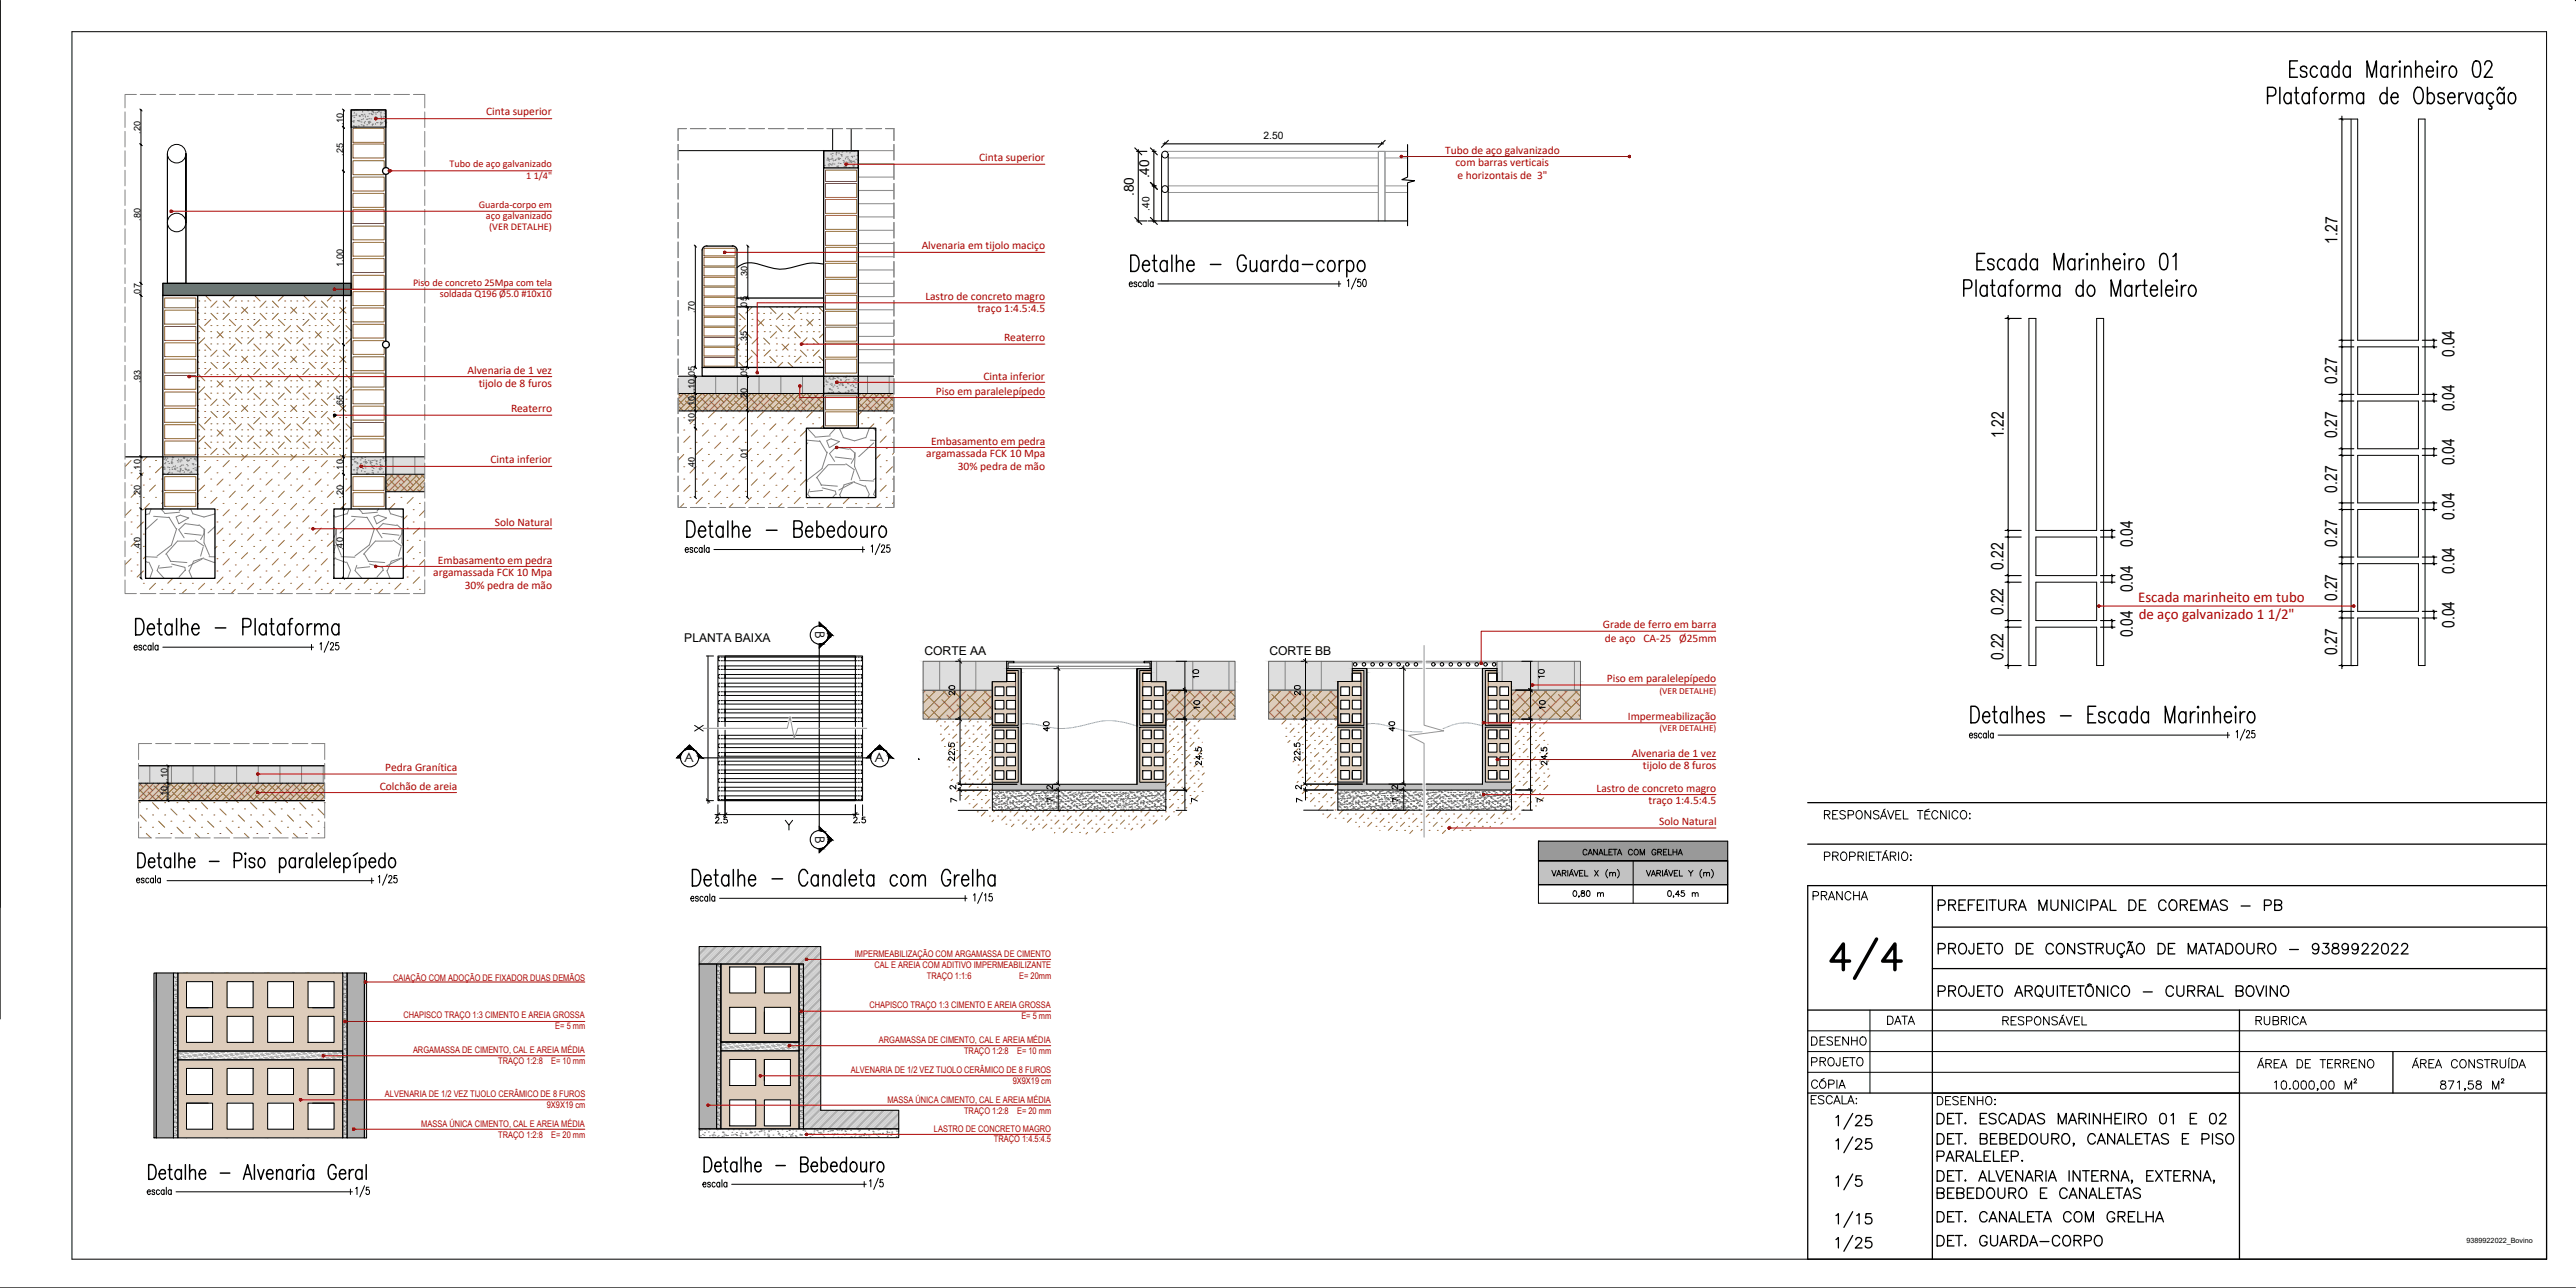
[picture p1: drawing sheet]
<svg xmlns="http://www.w3.org/2000/svg" width="594mm" height="297mm" viewBox="0 0 594 297" stroke-linecap="round" stroke-linejoin="round" font-family="sans-serif">
<defs><g id="words">
<text font-size="14.1" x="421.2" y="226.8">4/4</text>
<g font-size="7.1">
<text x="422.3" y="267.1">1/25</text>
<text x="422.3" y="275.5">1/5</text>
<text x="422.3" y="284.3">1/15</text>
<text x="422.3" y="289.6">1/25</text>
</g>
<text font-size="6.2" x="445.9" y="231.1">PROJETO ARQUITETÔNICO - CURRAL BOVINO</text>
<g font-size="5.7">
<text x="445.9" y="211.3">PREFEITURA MUNICIPAL DE COREMAS - PB</text>
<text x="445.6" y="260.3">DET. ESCADAS MARINHEIRO 01 E 02</text>
<text x="445.6" y="288.6">DET. GUARDA-CORPO</text>
</g>
<text font-size="5.6" x="160.3" y="268.9">BEBED. BOVINO</text>
<g font-size="5.3">
<text x="417" y="208.8">PRANCHA</text>
<text x="416.6" y="242.4">DESENHO</text>
<text x="445.6" y="256.1">DESENHO:</text>
<text x="445.6" y="282.9">DET. CANALETA COM GRELHA</text>
</g>
<g font-size="4.9">
<text x="433.9" y="237.4">DATA</text>
<text x="518.9" y="237.4">RUBRICA</text>
<text x="416.6" y="246.9">PROJETO</text>
<text x="416.6" y="255.8">ESCALA:</text>
</g>
<g font-size="3.9">
<text x="539.1" y="56.2" transform="rotate(-90 539.1 56.2)">1.27</text>
<text x="566.1" y="82.3" transform="rotate(-90 566.1 82.3)">0.04</text>
<text x="539" y="88.6" transform="rotate(-90 539 88.6)">0.27</text>
<text x="566.1" y="94.9" transform="rotate(-90 566.1 94.9)">0.04</text>
<text x="462.1" y="101.1" transform="rotate(-90 462.1 101.1)">1.22</text>
<text x="539" y="101.1" transform="rotate(-90 539 101.1)">0.27</text>
<text x="566.1" y="107.3" transform="rotate(-90 566.1 107.3)">0.04</text>
<text x="539" y="113.6" transform="rotate(-90 539 113.6)">0.27</text>
<text x="566.1" y="119.8" transform="rotate(-90 566.1 119.8)">0.04</text>
<text x="462.1" y="131.4" transform="rotate(-90 462.1 131.4)">0.22</text>
<text x="491.9" y="126.2" transform="rotate(-90 491.9 126.2)">0.04</text>
<text x="539" y="126.1" transform="rotate(-90 539 126.1)">0.27</text>
<text x="491.9" y="136.6" transform="rotate(-90 491.9 136.6)">0.04</text>
<text x="566.1" y="132.4" transform="rotate(-90 566.1 132.4)">0.04</text>
<text x="462.1" y="141.8" transform="rotate(-90 462.1 141.8)">0.22</text>
<text x="539" y="138.6" transform="rotate(-90 539 138.6)">0.27</text>
<text x="491.9" y="147" transform="rotate(-90 491.9 147)">0.04</text>
<text x="566.1" y="144.9" transform="rotate(-90 566.1 144.9)">0.04</text>
<text x="462.1" y="152.2" transform="rotate(-90 462.1 152.2)">0.22</text>
<text x="539" y="151.1" transform="rotate(-90 539 151.1)">0.27</text>
</g>
<g font-size="3.4" fill="#ad0000">
<text x="493.1" y="138.9">Escada marinheito em tubo</text>
<text x="493.2" y="142.9">de aço galvanizado 1 1/2&quot;</text>
</g>
<g font-size="3.2">
<text x="265" y="41.1" transform="rotate(-90 265 41.1)">.40</text>
<text x="261.5" y="45.2" transform="rotate(-90 261.5 45.2)">.80</text>
</g>
<g font-size="3">
<text x="188" y="145.6" transform="rotate(90 188 145.6)">B</text>
<text x="157.8" y="175.8">A</text>
<text x="201.7" y="175.8">A</text>
<text x="188" y="192.7" transform="rotate(90 188 192.7)">B</text>
</g>
<g font-size="2.8">
<text x="157.8" y="148.1">PLANTA BAIXA</text>
<text x="213.2" y="150.9">CORTE AA</text>
<text x="292.7" y="151.1">CORTE BB</text>
</g>
<g font-size="2.6" fill="#ad0000">
<text x="112.1" y="26.6">Cinta superior</text>
<text x="333.3" y="35.5">Tubo de aço galvanizado</text>
<text x="225.8" y="37.1">Cinta superior</text>
<text x="335.7" y="38.4">com barras verticais</text>
<text x="336.1" y="41.3">e horizontais de 3&quot;</text>
<text x="212.6" y="57.5">Alvenaria em tijolo maciço</text>
<text x="213.4" y="69.2">Lastro de concreto magro</text>
<text x="225.4" y="72">traço 1:4.5:4.5</text>
<text x="231.6" y="78.6">Reaterro</text>
<text x="107.8" y="86.2">Alvenaria de 1 vez</text>
<text x="110.4" y="89.1">tijolo de 8 furos</text>
<text x="226.8" y="87.5">Cinta inferior</text>
<text x="117.9" y="95">Reaterro</text>
<text x="215.8" y="91">Piso em paralelepípedo</text>
<text x="113.1" y="106.9">Cinta inferior</text>
<text x="213.6" y="105.5">argamassada FCK 10 Mpa</text>
<text x="214.7" y="102.6">Embasamento em pedra</text>
<text x="220.9" y="108.4">30% pedra de mão</text>
<text x="114.1" y="121.3">Solo Natural</text>
<text x="101" y="130">Embasamento em pedra</text>
<text x="99.9" y="132.9">argamassada FCK 10 Mpa</text>
<text x="107.2" y="135.8">30% pedra de mão</text>
<text x="369.7" y="144.9">Grade de ferro em barra</text>
<text x="370.1" y="148">de aço CA-25 Ø25mm</text>
<text x="370.6" y="157.3">Piso em paralelepípedo</text>
<text x="375.4" y="166">Impermeabilização</text>
<text x="88.9" y="177.9">Pedra Granítica</text>
<text x="376.3" y="174.5">Alvenaria de 1 vez</text>
<text x="378.9" y="177.4">tijolo de 8 furos</text>
<text x="87.6" y="182.1">Colchão de areia</text>
<text x="368.2" y="182.6">Lastro de concreto magro</text>
<text x="380.2" y="185.4">traço 1:4.5:4.5</text>
<text x="382.7" y="190.3">Solo Natural</text>
</g>
<g font-size="2.4">
<text x="291.4" y="32.2">2.50</text>
<text x="265.1" y="48.6" transform="rotate(-90 265.1 48.6)">.40</text>
</g>
<g font-size="2.4" fill="#ad0000">
<text x="103.7" y="38.6">Tubo de aço galvanizado</text>
<text x="121.4" y="41.2">1 1/4&quot;</text>
<text x="110.4" y="47.9">Guarda-corpo em</text>
<text x="112" y="50.5">aço galvanizado</text>
<text x="112.8" y="53.1">(VER DETALHE)</text>
<text x="95.2" y="65.9">Piso de concreto 25Mpa com tela</text>
<text x="101.4" y="68.6">soldada Q196 Ø5.0 #10x10</text>
</g>
<g font-size="2.1">
<text x="79.1" y="28.9" transform="rotate(-90 79.1 28.9)">.10</text>
<text x="32.4" y="30.8" transform="rotate(-90 32.4 30.8)">.20</text>
<text x="79.1" y="35.9" transform="rotate(-90 79.1 35.9)">.25</text>
<text x="32.4" y="50.9" transform="rotate(-90 32.4 50.9)">.80</text>
<text x="79.1" y="61.6" transform="rotate(-90 79.1 61.6)">1.00</text>
<text x="172.4" y="64.2" transform="rotate(-90 172.4 64.2)">.30</text>
<text x="32.4" y="68.3" transform="rotate(-90 32.4 68.3)">.07</text>
<text x="172.3" y="71.3" transform="rotate(-90 172.3 71.3)">.05</text>
<text x="160.3" y="72.2" transform="rotate(-90 160.3 72.2)">.70</text>
<text x="172.3" y="79.3" transform="rotate(-90 172.3 79.3)">.35</text>
<text x="32.4" y="88.3" transform="rotate(-90 32.4 88.3)">.93</text>
<text x="172.3" y="87.3" transform="rotate(-90 172.3 87.3)">.05</text>
<text x="79.1" y="93.9" transform="rotate(-90 79.1 93.9)">.65</text>
<text x="160.3" y="94.3" transform="rotate(-90 160.3 94.3)">.10</text>
<text x="160.3" y="90.2" transform="rotate(-90 160.3 90.2)">.10.05</text>
<text x="172.3" y="92.3" transform="rotate(-90 172.3 92.3)">.20</text>
<text x="160.3" y="98.2" transform="rotate(-90 160.3 98.2)">.10</text>
<text x="172.3" y="106.1" transform="rotate(-90 172.3 106.1)">.01</text>
<text x="32.4" y="108.9" transform="rotate(-90 32.4 108.9)">.10</text>
<text x="79.1" y="108.9" transform="rotate(-90 79.1 108.9)">.10</text>
<text x="160.3" y="108.2" transform="rotate(-90 160.3 108.2)">.40</text>
<text x="32.4" y="114.8" transform="rotate(-90 32.4 114.8)">.20</text>
<text x="79.1" y="114.8" transform="rotate(-90 79.1 114.8)">.20</text>
<text x="32.4" y="126.9" transform="rotate(-90 32.4 126.9)">.40</text>
<text x="79.1" y="126.9" transform="rotate(-90 79.1 126.9)">.40</text>
<text x="38.7" y="184.1" transform="rotate(-90 38.7 184.1)">.10</text>
<text x="38.7" y="180.1" transform="rotate(-90 38.7 180.1)">.10</text>
</g>
<g font-size="2.1" fill="#ad0000">
<text x="382.7" y="160">(VER DETALHE)</text>
<text x="382.7" y="168.6">(VER DETALHE)</text>
<text x="197.1" y="220.8">IMPERMEABILIZAÇÃO COM ARGAMASSA DE CIMENTO</text>
<text x="90.7" y="226.2">CAIAÇÃO COM ADOÇÃO DE FIXADOR DUAS DEMÃOS</text>
<text x="201.7" y="223.3">CAL E AREIA COM ADITIVO IMPERMEABILIZANTE</text>
<text x="213.7" y="225.8">TRAÇO 1:1:6</text>
<text x="235" y="225.8">E= 20mm</text>
<text x="200.5" y="232.5">CHAPISCO TRAÇO 1:3 CIMENTO E AREIA GROSSA</text>
<text x="93" y="234.8">CHAPISCO TRAÇO 1:3 CIMENTO E AREIA GROSSA</text>
<text x="128.1" y="237.3">E= 5 mm</text>
<text x="235.5" y="235">E= 5 mm</text>
<text x="95.2" y="242.9">ARGAMASSA DE CIMENTO, CAL E AREIA MÉDIA</text>
<text x="114.9" y="245.5">TRAÇO 1:2:8</text>
<text x="127.1" y="245.5">E= 10 mm</text>
<text x="202.7" y="240.6">ARGAMASSA DE CIMENTO, CAL E AREIA MÉDIA</text>
<text x="222.3" y="243.1">TRAÇO 1:2:8</text>
<text x="234.6" y="243.1">E= 10 mm</text>
<text x="196.2" y="247.6">ALVENARIA DE 1/2 VEZ TIJOLO CERÂMICO DE 8 FUROS</text>
<text x="233.6" y="250">9X9X19 cm</text>
<text x="88.8" y="253.1">ALVENARIA DE 1/2 VEZ TIJOLO CERÂMICO DE 8 FUROS</text>
<text x="126.1" y="255.6">9X9X19 cm</text>
<text x="204.6" y="254.3">MASSA ÚNICA CIMENTO, CAL E AREIA MÉDIA</text>
<text x="222.3" y="256.8">TRAÇO 1:2:8</text>
<text x="234.6" y="256.8">E= 20 mm</text>
<text x="97.2" y="259.9">MASSA ÚNICA CIMENTO, CAL E AREIA MÉDIA</text>
<text x="114.9" y="262.4">TRAÇO 1:2:8</text>
<text x="127.1" y="262.4">E= 20 mm</text>
<text x="215.4" y="261">LASTRO DE CONCRETO MAGRO</text>
<text x="229.2" y="263.5">TRAÇO 1:4.5:4.5</text>
</g>
<text font-size="1.7" x="568.8" y="286.8">9389922022_Bovino</text>
</g></defs>
<!-- layer: A-VISTA04 -->
<path d="M542.2 27.5h1.5v51h14v-51h1.6v126h-1.6v-11h-14v11h-1.5zM168.9 56.8h.1M467.9 73.4h1.6v48.9h14v-48.9h1.6v80.1h-1.6v-8.9h-14v8.9h-1.6zM543.7 80h14v11h-14zM543.7 92.5h14v11h-14zM543.7 117.5h14v11h-14zM543.7 105h14v11h-14zM469.5 134.3h14v8.8h-14zM469.5 123.9h14v8.8h-14zM543.7 130h14v11h-14z" fill="none" stroke="#000" stroke-width=".23"/>
<!-- layer: 0 -->
<g fill="none" stroke="#000" stroke-width=".25">
<path d="M261.7 34.1l1.6 1.6M262.1 34.9h2.4M262.5 34.5v16.8M265.3 34.1l1.6 1.6M265.7 34.9h.9M266.1 34.5v16.8M268.2 33.2h50.9M268.6 32.8v.4M269.5 32.4l-1.7 1.6M318.6 32.8v.4M319.4 32.4l-1.6 1.6M324.6 33.3v7.5l-1.3 .6 2.9 .3-1.6 .4v10"/>
<path d="M539.4 27.5h2.7M540.1 26.8v52.3M261.7 50.2l1.6 1.6M262.1 51h2.4M264.8 51h59.8M265.3 42.1l1.6 1.6M265.3 50.2l1.6 1.6M265.7 42.9h.9M462.4 73.4h3.7M463.1 72.8v50.2M539.4 80h3.4M539.4 78.5h3.4"/>
<path d="M540.1 79.3v12.4M558.6 80h3.4M558.6 78.5h3.4M561.3 78.2v2.1M539.4 92.5h3.4M539.4 91h3.4M540.1 91.8v12.4M558.6 92.5h3.4M558.6 91h3.4M561.3 90.7v2.1M539.4 117.5h3.4M539.4 116h3.4"/>
<path d="M539.4 105h3.4M539.4 103.5h3.4M540.1 104.3v12.4M540.1 116.8v12.4M558.6 117.5h3.4M558.6 116h3.4M558.6 105h3.4M558.6 103.5h3.4M561.3 103.2v2.1M561.3 115.7v2.1M462.4 123.9h3.7M462.4 122.3h3.7"/>
<path d="M462.4 134.3h3.7M462.4 132.7h3.7M463.1 123.2v10.2M463.1 133.5v10.3M484.4 123.9h3.4M484.4 122.3h3.4M484.4 134.3h3.4M484.4 132.7h3.4M487 122v2.1M487 132.4v2.2M539.4 128.5h3.4M539.4 130h3.4"/>
<path d="M540.1 129.3v12.4M558.6 128.5h3.4M558.6 130h3.4M561.3 128.2v2.1M188.9 144.4v-.9l3 3-3 2.9v-.8M188.9 149.4v41.3M462.4 153.5h3.7M462.4 144.6h3.7M462.4 143.1h3.7M463.1 143.9v10.3M484.4 144.6h3.4M484.4 143.1h3.4"/>
<path d="M487 142.8v2.1M539.4 153.5h3.4M539.4 141h3.4M539.4 142.5h3.4M540.1 141.8v12.4M558.6 141h3.4M558.6 142.5h3.4M561.3 140.7v2.1M156.9 174.8h-.9l3-3 3 3h-.9M162 174.8h37.9M200.7 174.8h-.8l3-3 2.9 3h-.9M211.9 175v.1"/>
<path d="M188.9 191.5v-.8l3 3-3 2.9v-.9"/>
<circle cx="189" cy="146.4" r="2.1"/>
<circle cx="159" cy="174.8" r="2.1"/>
<circle cx="202.9" cy="174.8" r="2.1"/>
<circle cx="189" cy="193.6" r="2.1"/>
</g>
<g fill="#000" stroke="#000" stroke-width=".23">
<path d="M561.1 103.3l.3 .4zM561.1 104.8l.3 .3zM486.9 132.6l.3 .3zM486.9 134.1l.3 .3zM188.9 144.4h.9zM189.3 148.5l.5 .1zM190.4 145l.4 .3zM190.9 147.3h.2l-.3 .3zM157.5 173.3l-.3 .3zM157.5 173.3l.3-.3zM159 171.8l.9 .9h-1.8zM159.8 172.9l.4 .1z"/>
<path d="M160.5 173.3l.3 .3zM201.4 173.3l-.4 .3zM202.9 171.8l.8 .9h-1.7zM204.3 173.3l.3 .3zM188.9 190.7l.9 .8h-.9zM189.3 195.7h.5zM190.4 192.2l.4 .3zM190.9 194.5h.2l-.3 .3z"/>
<path d="M539.9 27.3l.4 .3zM539.9 27.3l.4 .3z"/>
<path d="M463 73.3l.3 .3zM463 73.3l.3 .3z"/>
<path d="M540 78.3l.3 .3zM539.9 78.3l.4 .3z"/>
<path d="M561.1 78.3l.3 .3zM561.1 78.3l.3 .3z"/>
<path d="M540 90.8l.3 .3zM539.9 90.8l.4 .3z"/>
<path d="M539.9 92.4l.4 .2zM539.9 92.4l.4 .2z"/>
<path d="M539.9 79.9l.4 .2zM539.9 79.9l.4 .2z"/>
<path d="M561.1 90.8l.3 .3zM561.1 90.8l.3 .3z"/>
<path d="M561.1 92.4l.3 .3zM561.1 92.3l.3 .3z"/>
<path d="M561.1 79.9l.3 .3zM561.1 79.8l.3 .3z"/>
<path d="M540 115.8l.3 .3zM539.9 115.9l.4 .2z"/>
<path d="M539.9 103.3l.4 .3zM539.9 103.3l.4 .3z"/>
<path d="M539.9 117.4l.4 .2zM539.9 117.4l.4 .2z"/>
<path d="M539.9 104.8l.4 .3zM539.9 104.8l.4 .3z"/>
<path d="M561.1 115.8l.3 .3zM561.1 115.9l.3 .2z"/>
<path d="M561.1 117.4l.3 .3zM561.1 117.3l.3 .3z"/>
<path d="M463 132.6l.3 .3zM463 132.6l.3 .3z"/>
<path d="M463 122.2l.3 .3zM463 122.2l.3 .3z"/>
<path d="M463 134.1l.3 .3zM463 134.1l.3 .3z"/>
<path d="M463 123.7l.3 .3zM463 123.7l.3 .3z"/>
<path d="M486.9 122.2l.3 .3zM486.9 122.2l.3 .3z"/>
<path d="M486.9 123.7l.3 .3zM486.9 123.7l.3 .3z"/>
<path d="M540 128.3l.3 .3zM539.9 128.3l.4 .3z"/>
<path d="M539.9 129.9l.4 .2zM539.9 129.9l.4 .2z"/>
<path d="M561.1 128.3l.3 .3zM561.1 128.3l.3 .3z"/>
<path d="M561.1 129.9l.3 .3zM561.1 129.8l.3 .3z"/>
<path d="M188.9 143.5l.9 .9h-.9zM188.9 144.4h.9z"/>
<path d="M188.9 148.6h.9zM188.9 148.6h.9l-.9 .8z"/>
<path d="M189.3 144.4l.6 .1zM189.3 144.4l.6 .1z"/>
<path d="M189.6 144.5l.4 .1zM189.6 144.5l.4 .1z"/>
<path d="M189.6 148.4h.3zM189.3 148.5h.5z"/>
<path d="M189.9 144.6l.3 .2zM189.9 144.6l.3 .2z"/>
<path d="M189.9 148.3v.1l.1-.1zM189.6 148.4l.3-.1v.1z"/>
<path d="M190.2 148.2l.2-.3zM190.2 148.2l.2-.3z"/>
<path d="M190.2 148.2l-.2 .1zM189.9 148.3l.3-.1z"/>
<path d="M190.2 144.8l.2 .2zM190.2 144.8l.2 .2z"/>
<path d="M190.7 145.3l.4 .4zM190.7 145.3l.4 .4h-.2z"/>
<path d="M190.9 147.3l-.2 .3zM190.7 147.6l-.3 .3z"/>
<path d="M190.9 145.7l.6 .4-.4-.4zM190.9 145.7l.6 .4h-.5z"/>
<path d="M191 146.1l.9 .4-.4-.4zM191 146.1l.9 .4h-.8z"/>
<path d="M191 146.9l.1 .4 .4-.4zM191 146.9l.1 .4h-.2z"/>
<path d="M191.1 146.5l.4 .4 .4-.4zM191.1 146.5l.4 .4h-.5z"/>
<path d="M463 153.3l.3 .3zM463 153.4l.3 .2z"/>
<path d="M463 142.9l.3 .3zM463 143l.3 .2z"/>
<path d="M463 144.5l.3 .3zM463 144.5l.3 .3z"/>
<path d="M486.9 142.9l.3 .3zM486.9 143l.3 .3z"/>
<path d="M486.9 144.5l.3 .3zM486.9 144.5l.3 .3z"/>
<path d="M540 140.8l.3 .3zM539.9 140.9l.4 .2z"/>
<path d="M540 153.3l.3 .3zM539.9 153.4l.4 .2z"/>
<path d="M539.9 142.4l.4 .2zM539.9 142.4l.4 .2z"/>
<path d="M561.1 140.8l.3 .3zM561.1 140.9l.3 .3z"/>
<path d="M561.1 142.4l.3 .3zM561.1 142.4l.3 .2z"/>
<path d="M156.4 174.4l.5 .4v-.4zM156.4 174.4l.5 .4h-.9z"/>
<path d="M156.8 174l.1 .4 .2-.4zM156.8 174l.1 .4h-.5z"/>
<path d="M157.2 173.6l-.1 .4zM157.2 173.6l-.1 .4h-.3z"/>
<path d="M157.9 172.9l-.1 .1 .4-.1zM157.9 172.9l-.1 .1z"/>
<path d="M158.1 172.7l.1 .2 .4-.2zM158.1 172.7l.1 .2h-.3z"/>
<path d="M158.1 172.7h.9zM158.1 172.7h.5z"/>
<path d="M159.8 172.9l.4 .1zM160.1 173l.4 .3z"/>
<path d="M159 172.7h.9zM159 172.7h.9z"/>
<path d="M159.4 172.7l.6 .2zM159.4 172.7l.6 .2z"/>
<path d="M160.7 173.6l.5 .4zM160.7 173.6l.5 .4h-.2z"/>
<path d="M161 174l.5 .4-.3-.4zM161 174l.5 .4h-.5z"/>
<path d="M161 174.4l1 .4-.5-.4zM161 174.4l1 .4h-.9z"/>
<path d="M200.3 174.4l.4 .4 .1-.4zM199.9 174.8l.4-.4 .4 .4z"/>
<path d="M200.7 174l.1 .4 .1-.4zM200.7 174l.1 .4h-.5z"/>
<path d="M201 173.6l-.1 .4zM200.7 174l.3-.4-.1 .4z"/>
<path d="M201.4 173.3l.2-.3zM201.4 173.3l.3-.3z"/>
<path d="M201.8 172.9l-.1 .1 .4-.1zM201.8 172.9l-.2 .1z"/>
<path d="M201.9 172.7l.2 .2 .3-.2zM201.9 172.7l.2 .2h-.3z"/>
<path d="M202 172.7h.9zM202 172.7h.4z"/>
<path d="M202.9 172.7h.9zM202.9 172.7h.9z"/>
<path d="M203.2 172.7l.7 .2zM203.2 172.7l.7 .2z"/>
<path d="M203.7 172.9l.4 .1zM203.7 172.9l.4 .1z"/>
<path d="M204 173l.3 .3zM204 173l.3 .3z"/>
<path d="M204.6 173.6l.4 .4zM204.6 173.6l.4 .4h-.2z"/>
<path d="M204.8 174l.6 .4-.4-.4zM204.8 174l.6 .4h-.5z"/>
<path d="M204.9 174.4l.9 .4-.4-.4zM204.9 174.4l.9 .4h-.9z"/>
<path d="M188.9 195.7h.9zM188.9 195.7h.9l-.9 .9z"/>
<path d="M188.9 191.5l.9 .1zM188.9 191.5l.9 .1z"/>
<path d="M189.3 191.6h.6zM189.3 191.6h.6z"/>
<path d="M189.6 191.6l.4 .2zM189.6 191.6l.4 .2z"/>
<path d="M189.6 195.7h.3zM189.3 195.7h.5z"/>
<path d="M189.9 191.8l.3 .1zM189.9 191.8l.3 .1z"/>
<path d="M189.9 195.5v.2l.1-.2zM189.6 195.7l.3-.2v.2z"/>
<path d="M190.2 195.4l.2-.3zM190.2 195.4l.2-.3z"/>
<path d="M190.2 195.4l-.2 .1zM189.9 195.5l.3-.1z"/>
<path d="M190.2 191.9l.2 .3zM190.2 191.9l.2 .3z"/>
<path d="M190.7 192.5l.4 .4zM190.7 192.5l.4 .4h-.2z"/>
<path d="M190.9 194.5l-.2 .3zM190.7 194.8l-.3 .3z"/>
<path d="M190.9 192.9l.6 .3zM190.9 192.9l.6 .3h-.5z"/>
<path d="M191 193.2l.9 .5-.4-.5zM191 193.2l.9 .5h-.8z"/>
<path d="M191 194l.1 .5 .4-.5zM191 194l.1 .5h-.2z"/>
<path d="M191.1 193.7l.4 .3 .4-.3zM191.1 193.7l.4 .3h-.5z"/>
</g>
<!-- layer: A-COTAS -->
<g fill="#b0b0b0" stroke="#b0b0b0" stroke-width=".23">
<path d="M41 242.4l38 2v-2zM41 242.4l38 2h-38z"/>
<path d="M80.1 224.4l3.9 38v-38zM80.1 224.4l3.9 38h-3.9z"/>
<path d="M36 224.4l4 38v-38zM36 224.4l4 38h-4z"/>
<path d="M161.2 218.3l28.1 4v-4zM161.2 218.3l28.1 4h-28.1z"/>
<path d="M185.3 222.3l4 33.8v-33.8zM185.3 222.3l4 33.8h-4z"/>
<path d="M185.3 256.1l22 4.2v-4.2zM185.3 256.1l22 4.2h-22z"/>
<path d="M166.2 240.3l18.1 2v-2zM166.2 240.3l18.1 2h-18.1z"/>
<path d="M161.2 222.3l4.1 38v-38zM161.2 222.3l4.1 38h-4.1z"/>
</g>
<g fill="none" stroke="#fafafa" stroke-width=".23">
<path d="M170 70.3h.1M170 69.5h.1M170.1 68.9h.1M170.1 70.3h.1M170.1 69.3h.1M170.2 69.4h.1M170.2 70.6h.1M170.3 69.5h.1M170.3 70.3h.1M170.3 69h.1M170.3 69.7h.1M170.3 69.8h.1"/>
<path d="M170.4 70.3h.1M170.5 69.7h.1M170.6 70.3h.1M170.6 70.7h.1M170.7 69.4h.1M170.8 69.4h.1M170.8 70h.1M170.8 70.7h.1M170.9 69.5h.1M170.9 70h.1M170.9 69.4h.1M171 70.3h.1"/>
<path d="M171.1 70.2h.1M171.2 68.9h.1M171.2 70.3h.1M171.2 69h.1M171.2 69.3h.1M171.2 69.7h.1M171.2 70.2h.1M171.2 69.1h.1M171.3 70.3h.1M171.4 69.8h.1M171.5 70.2h.1M171.5 69.4h.1"/>
<path d="M171.5 70.6h.1M171.6 70.7h.1M171.7 69.3h.1M171.7 69.2h.1M171.7 70.7h.1M171.7 70h.1M171.7 70.6h.1M171.8 69.4h.1M171.8 69.2h.1M171.9 69.7h.1M171.9 69.8h.1M172 70.1h.1"/>
<path d="M172 69.5h.1M172.1 69h.1M172.1 70.3h.1M172.1 69.7h.1M172.1 69.2h.1M172.2 70.1h.1M172.2 68.9h.1M172.2 70.3h.1M172.2 70h.1M172.3 68.8h.1M172.4 70h.1M172.5 69.8h.1"/>
<path d="M172.6 69.3h.1M172.6 69.1h.1M172.6 70.3h.1M172.6 70h.1M172.6 70.6h.1M172.6 69.2h.1M172.6 70.4h.1M172.8 69.1h.1M172.8 70.7h.1M172.8 69.4h.1M172.9 70h.1M172.9 69.4h.1"/>
<path d="M172.9 70.6h.1M172.9 69.5h.1M173 69h.1M173 69.7h.1M173 69.1h.1M173 69.5h.1M173.1 70.3h.1M173.1 70h.1M173.2 69.7h.1M173.3 68.9h.1M173.3 70.3h.1M173.4 69.9h.1"/>
<path d="M173.4 69.3h.1M173.5 70h.1M173.5 70.6h.1M173.5 69h.1M173.5 69.8h.1M173.6 68.8h.1M173.6 70h.1M173.7 69h.1M173.7 70.1h.1M173.8 69.9h.1M173.8 70.7h.1M173.9 69h.1"/>
<path d="M173.9 69.6h.1M173.9 69.4h.1M173.9 69.1h.1M173.9 70.3h.1M173.9 68.9h.1M174 69.8h.1M174.1 69.5h.1M174.1 70.7h.1M174.2 70.3h.1M174.2 69.8h.1M174.2 69.4h.1M174.3 70.7h.1"/>
<path d="M174.3 70.6h.1M174.3 68.9h.1M174.3 70.3h.1M174.4 69.3h.1M174.4 70h.1M174.4 70.6h.1M174.4 68.9h.1M174.6 68.9h.1M174.6 70.6h.1M174.6 69.8h.1M174.6 69.7h.1M174.7 69.8h.1"/>
<path d="M174.8 69h.1M174.8 69.6h.1M174.8 70.3h.1M174.9 68.8h.1M174.9 69.7h.1M174.9 70.6h.1M175 69.4h.1M175 68.8h.1M175 70h.1M175 70.6h.1M175.1 69.5h.1M175.2 69.7h.1"/>
<path d="M175.2 70.6h.1M175.3 69.3h.1M175.3 70h.1M175.3 70.2h.1M175.3 69.1h.1M175.3 70.6h.1M175.3 68.8h.1M175.3 70.3h.1M175.3 70.4h.1M175.4 68.9h.1M175.4 70.3h.1M175.5 70.5h.1"/>
<path d="M175.5 68.7h.1M175.6 69.4h.1M175.6 69.6h.1M175.6 69.8h.1M175.6 70.7h.1M175.7 68.9h.1M175.7 69.5h.1M175.7 69.6h.1M175.7 70.3h.1M175.8 69.6h.1M175.9 70.5h.1M175.9 70.6h.1"/>
<path d="M176 69.8h.1M176.1 69.4h.1M176.1 69.3h.1M176.1 69.5h.1M176.1 70.4h.1M176.1 70h.1M176.1 70.6h.1M176.2 69.5h.1M176.3 70.2h.1M176.3 68.8h.1M176.3 70h.1M176.4 70.1h.1"/>
<path d="M176.4 70.4h.1M176.4 68.9h.1M176.4 70.3h.1M176.5 69.5h.1M176.6 68.9h.1M176.6 69.6h.1M176.6 70.3h.1M176.7 69.1h.1M176.7 70.4h.1M176.7 69.8h.1M176.7 69.2h.1M176.7 69.5h.1"/>
<path d="M176.9 70.3h.1M177 69.5h.1M177 70.6h.1M177 70.7h.1M177 69.2h.1M177 70.3h.1M177.1 69.9h.1M177.1 70.6h.1M177.1 69.4h.1M177.2 69.5h.1M177.3 70.3h.1M177.3 69.8h.1"/>
<path d="M177.4 70.2h.1M177.4 69.8h.1M177.5 68.9h.1M177.5 69.6h.1M177.5 69.4h.1M177.5 70.3h.1M177.6 69.4h.1M177.7 68.8h.1M177.7 70.1h.1M177.8 69.8h.1M177.8 70.2h.1M177.9 69.2h.1"/>
<path d="M177.9 69.3h.1M178 69.9h.1M178 70.6h.1M178 70.2h.1M178 69.2h.1M178.1 70.6h.1M178.1 70.4h.1M178.1 70.5h.1M178.2 69.4h.1M178.2 70.2h.1M178.3 69.5h.1M178.4 68.9h.1"/>
<path d="M178.4 69.6h.1M178.4 70.2h.1M178.4 69.2h.1M178.4 70.7h.1M178.4 69.5h.1M178.6 69.2h.1M178.6 68.9h.1M178.6 70.3h.1M178.7 70.1h.1M178.7 69.8h.1M178.8 69.2h.1M178.8 69.9h.1"/>
<path d="M178.8 69.8h.1M178.9 70.6h.1M178.9 70.1h.1M179 68.9h.1M179.1 70.1h.1M179.1 70.6h.1M179.1 70.2h.1M179.2 70h.1M179.2 68.9h.1M179.2 69.4h.1M179.3 69.5h.1M179.3 70.2h.1"/>
<path d="M179.3 69.1h.1M179.4 69.5h.1M179.4 69.2h.1M179.4 70.4h.1M179.5 69.2h.1M179.5 69.1h.1M179.5 70.2h.1M179.6 70h.1M179.6 68.9h.1M179.6 70.3h.1M179.7 69.2h.1M179.7 69.9h.1"/>
<path d="M179.7 70.5h.1M179.7 69.1h.1M179.7 69.5h.1M179.7 70.7h.1M179.8 70h.1M179.9 69.8h.1M180 69.9h.1M180.1 69.8h.1M180.1 68.9h.1M180.1 69.5h.1M180.1 69.9h.1M180.2 70.2h.1"/>
<path d="M180.2 70.6h.1M180.2 69h.1M180.3 69.4h.1M180.4 69h.1M180.4 69.5h.1M180.4 68.9h.1M180.4 70.1h.1M180.5 68.9h.1M180.5 69.8h.1M180.6 70.2h.1M180.6 69.2h.1M180.6 69.9h.1"/>
<path d="M180.6 70.5h.1M180.7 68.9h.1M180.7 70.3h.1M180.7 69.8h.1M180.8 69.2h.1M180.8 70.4h.1M180.8 70.7h.1M180.8 70.5h.1M180.9 69.8h.1M181 69.8h.1M181 70.7h.1M181.1 68.9h.1"/>
<path d="M181.1 69.5h.1M181.1 70.2h.1M181.2 70.6h.1M181.3 68.9h.1M181.3 70.6h.1M181.4 69.4h.1M181.4 69.8h.1M181.5 69.2h.1M181.5 69.9h.1M181.5 69.5h.1M181.5 70.5h.1M181.6 68.8h.1"/>
<path d="M181.6 69.7h.1M181.6 70.2h.1M181.7 70.6h.1M181.7 68.9h.1M181.7 70.3h.1M181.8 68.9h.1M181.8 70.1h.1M181.9 70.2h.1M181.9 69.7h.1M181.9 68.9h.1M181.9 69.5h.1M181.9 70.6h.1"/>
<path d="M182 70.2h.1M182 69.8h.1M182 68.8h.1M182.1 69.2h.1M182.2 70.5h.1M182.2 68.7h.1M182.2 69.2h.1M182.3 70.6h.1M182.4 69.6h.1M182.4 69.2h.1M182.4 69.8h.1M182.4 69.4h.1"/>
<path d="M182.5 70.5h.1M182.5 69.5h.1M182.5 69.6h.1M182.7 70.5h.1M182.7 70.2h.1M182.8 68.9h.1M182.8 69.5h.1M182.8 70.3h.1M182.8 70.2h.1M182.8 70.4h.1M182.8 69.8h.1M182.9 69.9h.1"/>
<path d="M183 69.8h.1M183.1 70.4h.1M183.1 68.9h.1M183.2 70.2h.1M183.2 68.9h.1M183.3 69.5h.1M183.3 69.2h.1M183.3 69.8h.1M183.3 70.5h.1M183.3 70.6h.1M183.4 69.5h.1M183.5 69.4h.1"/>
<path d="M183.5 69.2h.1M183.5 70.5h.1M183.6 70.3h.1M183.6 69.5h.1M183.6 70.6h.1M183.7 68.8h.1M183.7 69.5h.1M183.7 69.4h.1M183.7 70.2h.1M183.8 70.1h.1M183.8 70.3h.1M183.9 68.9h.1"/>
<path d="M183.9 69.5h.1M183.9 70.3h.1M183.9 69.6h.1M184 70.3h.1M184.1 69.8h.1M184.1 69.2h.1M184.2 69.8h.1M184.2 70.5h.1M184.2 69.4h.1M184.2 69.9h.1M184.4 69.3h.1M184.4 70.6h.1"/>
<path d="M184.5 70.2h.1M184.5 69.4h.1M184.5 68.9h.1M184.6 68.8h.1M184.6 69.5h.1M184.6 70.3h.1M184.7 70.1h.1M184.7 69.3h.1M184.7 70.2h.1M184.7 69.5h.1M184.8 70.2h.1M184.9 69.2h.1"/>
<path d="M184.9 68.9h.1M184.9 69.3h.1M184.9 70.5h.1M185 70.1h.1M185 70.3h.1M185.1 69.1h.1M185.1 69.8h.1M185.1 70.4h.1M185.1 69.2h.1M185.2 69.8h.1M185.2 69.6h.1M185.3 69.2h.1"/>
<path d="M185.4 70.1h.1M185.5 70.6h.1M185.5 68.8h.1M185.5 69.5h.1M185.5 70.1h.1M185.5 69.2h.1M185.5 69.9h.1M185.6 70h.1M185.6 69.4h.1M185.7 69.5h.1M185.8 70.2h.1M185.9 70h.1"/>
<path d="M185.9 68.9h.1M185.9 70.2h.1M186 69.1h.1M186 69.8h.1M186 68.9h.1M186 69h.1M186 70.4h.1M186 70.3h.1M186.2 69.1h.1M186.2 69.8h.1M186.3 69.3h.1M186.3 70.5h.1"/>
<path d="M186.3 70.6h.1M186.4 70h.1M186.4 68.8h.1M186.4 69.5h.1M186.4 70.1h.1M186.5 69.1h.1M186.5 70h.1M186.5 70.6h.1M186.6 69.6h.1M186.6 69.4h.1M186.8 69.9h.1M186.8 69.5h.1"/>
<path d="M186.8 69.1h.1M186.9 69.8h.1M186.9 70.4h.1M186.9 70.2h.1M186.9 69h.1M186.9 69.9h.1M187 68.9h.1M187.1 70.3h.1M187.1 69h.1M187.1 70.8h.1M187.2 69.8h.1M187.3 68.8h.1"/>
<path d="M187.3 69h.1M187.3 70.2h.1M187.3 69.4h.1M187.3 70.1h.1M187.3 70.3h.1M187.4 70.7h.1M187.4 68.9h.1M187.4 69.8h.1M187.6 70.7h.1M187.6 70.6h.1M187.6 69.3h.1M187.7 69.3h.1"/>
<path d="M187.7 69.8h.1M187.7 69.4h.1M187.7 69.1h.1M187.7 70.7h.1M187.8 69.8h.1M187.8 70.4h.1M187.8 68.9h.1M187.8 69.5h.1M188 70.2h.1M188 69.6h.1M188 70.6h.1M188 68.9h.1"/>
<path d="M188.1 68.9h.1M188.1 70.3h.1M188.2 68.8h.1M188.2 69.5h.1M188.2 69.7h.1M188.2 70.1h.1M188.2 70.8h.1M188.3 68.8h.1M188.3 69.9h.1M188.3 69.7h.1M188.3 69.8h.1M188.4 70h.1"/>
<path d="M188.5 70.6h.1M188.6 69.1h.1M188.6 69.7h.1M188.6 70.6h.1M188.6 69h.1M188.7 69.8h.1M188.7 70.4h.1M188.7 69h.1M188.7 70.3h.1M188.8 68.8h.1M188.8 69.4h.1M188.9 69.5h.1"/>
<path d="M188.9 70.5h.1M189 69.3h.1M189 70.2h.1M189 70.6h.1M189.1 69.6h.1M189.1 70.6h.1M189.1 69.4h.1M189.1 70h.1M189.1 70.7h.1M189.1 68.9h.1M189.2 70.3h.1M189.3 69.6h.1"/>
<path d="M189.4 70.4h.1M189.4 69.8h.1M189.4 69.7h.1M189.5 69.1h.1M189.5 69.8h.1M189.5 69.5h.1M189.6 70.4h.1M189.7 70.6h.1M189.7 70h.1M189.8 69.4h.1M189.9 70.4h.1M162.1 84.8h.1"/>
<path d="M162.2 86.3h.1M162.2 85.6h.1M162.2 85.5h.1M162.3 85.5h.1M162.3 85.7h.1M162.4 85.2h.1M162.4 85.9h.1M162.4 86.5h.1M162.5 86.5h.1M162.5 85.4h.1M162.6 85.9h.1M162.6 85.2h.1"/>
<path d="M162.6 86.6h.1M162.6 86.3h.1M162.8 84.9h.1M162.8 85.5h.1M162.8 85.4h.1M162.8 86.3h.1M162.9 86.2h.1M162.9 86h.1M162.9 84.9h.1M162.9 85h.1M163.1 86.2h.1M163.1 84.8h.1"/>
<path d="M163.2 85.2h.1M163.2 85.6h.1M163.2 86.5h.1M163.3 85.9h.1M163.3 86.5h.1M163.3 85.3h.1M163.3 86.6h.1M163.4 85.7h.1M163.4 85.3h.1M163.5 86.4h.1M163.6 86.2h.1M163.6 85.6h.1"/>
<path d="M163.7 85.2h.1M163.7 86.6h.1M163.7 85.6h.1M163.7 84.9h.1M163.7 85.5h.1M163.7 85.3h.1M163.7 86.2h.1M163.7 86.1h.1M163.9 86h.1M164 85.9h.1M164 86.1h.1M164.2 85.2h.1"/>
<path d="M164.2 85.8h.1M164.2 84.8h.1M164.2 86.5h.1M164.3 84.9h.1M164.3 86.2h.1M164.3 85.2h.1M164.3 85.6h.1M164.3 86.3h.1M164.5 85.7h.1M164.5 86h.1M164.5 84.9h.1M164.6 85.5h.1"/>
<path d="M164.6 86.2h.1M164.6 86.4h.1M164.6 85.3h.1M164.6 85.2h.1M164.6 86.5h.1M164.7 86h.1M164.7 85.3h.1M164.7 85.2h.1M164.7 86.6h.1M164.9 86h.1M165 85.6h.1M165.1 85.2h.1"/>
<path d="M165.1 85.8h.1M165.1 86.5h.1M165.1 85.1h.1M165.2 84.8h.1M165.3 85.1h.1M165.3 85.9h.1M165.4 86h.1M165.4 85.9h.1M165.4 85.6h.1M165.5 84.8h.1M165.5 85.5h.1M165.5 86.1h.1"/>
<path d="M165.5 85h.1M165.5 85.7h.1M165.6 85.9h.1M165.6 85h.1M165.7 86.4h.1M165.7 86.2h.1M165.7 85h.1M165.8 85.2h.1M165.8 86.6h.1M165.9 85.9h.1M165.9 85.2h.1M165.9 86.8h.1"/>
<path d="M165.9 85.8h.1M165.9 86.5h.1M166 85h.1M166 85.3h.1M166 86.6h.1M166 86h.1M166.1 86.6h.1M166.2 86.7h.1M166.2 84.9h.1M166.3 84.8h.1M166.3 85.8h.1M166.3 85.6h.1"/>
<path d="M166.4 84.8h.1M166.4 85.7h.1M166.4 85.5h.1M166.4 86.1h.1M166.5 84.9h.1M166.5 85.6h.1M166.5 85.8h.1M166.6 85.7h.1M166.6 86.6h.1M166.7 85.9h.1M166.7 86.4h.1M166.8 85.8h.1"/>
<path d="M166.8 86.6h.1M166.8 85.2h.1M166.8 86.5h.1M166.9 85.8h.1M166.9 86.5h.1M166.9 84.9h.1M167 85h.1M167 86.3h.1M167.1 84.8h.1M167.1 86.6h.1M167.1 86h.1M167.1 86.3h.1"/>
<path d="M167.2 85.7h.1M167.3 84.8h.1M167.3 85.5h.1M167.3 86.1h.1M167.3 85.3h.1M167.4 84.8h.1M167.4 86.6h.1M167.4 85.7h.1M167.4 85.4h.1M167.5 85.6h.1M167.6 86.5h.1M167.6 85.7h.1"/>
<path d="M167.7 85.6h.1M167.7 85.1h.1M167.7 86.5h.1M167.8 85.8h.1M167.8 86.4h.1M167.9 85.2h.1M167.9 86.5h.1M168 86.5h.1M168.1 86h.1M168.1 84.8h.1M168.1 85.6h.1M168.2 85.5h.1"/>
<path d="M168.2 86.1h.1M168.3 85.5h.1M168.4 85h.1M168.4 84.8h.1M168.4 86.3h.1M168.4 86.4h.1M168.4 85.1h.1M168.6 85.6h.1M168.6 85.2h.1M168.6 85.8h.1M168.6 85.5h.1M168.7 86.4h.1"/>
<path d="M168.7 85.7h.1M168.7 85.3h.1M168.7 86.6h.1M168.8 86.6h.1M168.8 86.4h.1M168.9 86.3h.1M169 85.2h.1M169 86.5h.1M169 84.8h.1M169.1 85.5h.1M169.1 86.1h.1M169.1 85.7h.1"/>
<path d="M169.1 86.8h.1M169.2 86h.1M169.2 85.4h.1M169.4 86.3h.1M169.4 86h.1M169.5 84.8h.1M169.5 85.1h.1M169.5 85.4h.1M169.5 85.8h.1M169.5 86.4h.1M169.5 86.3h.1M169.6 85.6h.1"/>
<path d="M169.8 85.7h.1M169.8 85h.1M169.8 86.3h.1M169.8 86.2h.1M169.9 86.4h.1M169.9 84.8h.1M170 85.5h.1M170 86.1h.1M170 85.3h.1M170 85.2h.1M170 86.5h.1M170.1 85.4h.1"/>
<path d="M170.1 85.3h.1M170.1 86.6h.1M170.3 86h.1M170.3 86.2h.1M170.4 85.1h.1M170.4 85.8h.1M170.4 86.4h.1M170.4 85.3h.1M170.4 85.7h.1M170.5 86.1h.1M170.6 84.8h.1M170.7 85.6h.1"/>
<path d="M170.7 86.1h.1M170.8 86h.1M170.8 85.7h.1M170.9 84.8h.1M170.9 85.4h.1M170.9 86h.1M170.9 86.7h.1M170.9 85.2h.1M170.9 86.4h.1M171.1 85.2h.1M171.1 86.5h.1M171.1 85h.1"/>
<path d="M171.2 85.1h.1M171.2 86.3h.1M171.2 86h.1M171.3 85.1h.1M171.3 85.8h.1M171.3 86.4h.1M171.3 86h.1M171.4 85.2h.1M171.4 86h.1M171.4 85.4h.1M171.5 86.6h.1M171.5 86.7h.1"/>
<path d="M171.6 84.8h.1M171.7 86h.1M171.7 85.4h.1M171.7 85.6h.1M171.8 86h.1M171.8 86.7h.1M171.8 85.7h.1M171.8 85.1h.1M171.9 85.7h.1M171.9 85.8h.1M172 85.1h.1M172 86.4h.1"/>
<path d="M172.1 85.9h.1M172.1 85.2h.1M172.1 84.7h.1M172.2 86.5h.1M172.2 86h.1M172.2 85.1h.1M172.2 85.7h.1M172.2 84.8h.1M172.3 86.4h.1M172.3 85h.1M172.3 85.9h.1M172.4 86h.1"/>
<path d="M172.5 85.1h.1M172.5 86.3h.1M172.6 86.4h.1M172.6 85.9h.1M172.6 85.4h.1M172.6 86h.1M172.6 86.7h.1M172.7 86.7h.1M172.7 84.8h.1M172.7 84.9h.1M172.8 85.6h.1M172.8 85.4h.1"/>
<path d="M172.8 86.6h.1M172.9 84.9h.1M172.9 86.7h.1M172.9 85.5h.1M172.9 85.7h.1M173.1 85.8h.1M173.1 86.4h.1M173.1 85.1h.1M173.1 85.7h.1M173.1 86.3h.1M173.2 84.9h.1M173.2 85.2h.1"/>
<path d="M173.2 85.7h.1M173.2 85.8h.1M173.2 86.5h.1M173.4 86.6h.1M173.4 86h.1M173.5 85.8h.1M173.5 85.4h.1M173.5 86.6h.1M173.5 84.8h.1M173.6 86h.1M173.6 86.7h.1M173.6 86.1h.1"/>
<path d="M173.7 84.9h.1M173.7 84.8h.1M173.8 84.8h.1M173.8 86.6h.1M173.9 85.6h.1M173.9 85.1h.1M173.9 85.2h.1M173.9 86.3h.1M173.9 85.7h.1M174 85.7h.1M174 86.4h.1M174.1 84.8h.1"/>
<path d="M174.1 85.7h.1M174.1 86.4h.1M174.2 85.4h.1M174.2 85.2h.1M174.2 86.7h.1M174.3 86.5h.1M174.3 86.7h.1M174.4 85.6h.1M174.5 85.4h.1M174.5 86h.1M174.5 86.5h.1M174.5 86.7h.1"/>
<path d="M174.5 85.8h.1M174.6 85.8h.1M174.7 86.5h.1M174.8 84.8h.1M174.9 85h.1M174.9 85.7h.1M174.9 85.6h.1M174.9 84.8h.1M174.9 86.3h.1M174.9 84.9h.1M174.9 86h.1M175 85.5h.1"/>
<path d="M175 85.7h.1M175.2 86.4h.1M175.2 85.1h.1M175.3 86.4h.1M175.3 85.4h.1M175.3 85.2h.1M175.3 86h.1M175.3 86.7h.1M175.3 85.5h.1M175.3 86.5h.1M175.6 86h.1M175.6 85.5h.1"/>
<path d="M175.6 86.7h.1M175.6 86.3h.1M175.8 85h.1M175.8 85.7h.1M175.8 85.5h.1M175.8 86.3h.1M175.9 84.8h.1M175.9 85.8h.1M176 85.4h.1M176 85.6h.1M176.1 86.3h.1M176.1 85.7h.1"/>
<path d="M176.2 85.3h.1M176.2 86h.1M176.2 85.4h.1M176.2 86.4h.1M176.3 86.6h.1M176.3 86.3h.1M176.3 84.8h.1M176.3 86.1h.1M176.4 85.2h.1M176.4 86.5h.1M176.6 86.2h.1M176.6 85h.1"/>
<path d="M176.6 86h.1M176.6 85.1h.1M176.6 86.4h.1M176.7 85.7h.1M176.7 86.3h.1M176.7 85.2h.1M176.7 85.3h.1M176.9 85.3h.1M176.9 84.8h.1M177 85.5h.1M177 86.7h.1M177 86.2h.1"/>
<path d="M177 85.6h.1M177.1 85.3h.1M177.1 86h.1M177.2 86.6h.1M177.2 85.3h.1M177.2 85.7h.1M177.2 86.1h.1M177.3 86.4h.1M177.3 85.8h.1M177.4 85.2h.1M177.5 86.1h.1M177.5 86.5h.1"/>
<path d="M177.5 85h.1M177.6 85.6h.1M177.6 86.3h.1M177.6 85.2h.1M177.6 84.8h.1M177.6 86.1h.1M177.7 86h.1M177.7 84.9h.1M177.8 85.2h.1M177.9 86h.1M178 85.3h.1M178 84.8h.1"/>
<path d="M178 85.2h.1M178 86.4h.1M178 86h.1M178 86.6h.1M178.1 85.2h.1M178.1 86.5h.1M178.1 86h.1M178.1 85.6h.1M178.2 85.7h.1M178.3 85.5h.1M178.4 86.4h.1M178.4 86.7h.1"/>
<path d="M178.4 86h.1M178.4 85.5h.1M178.4 85h.1M178.5 85.6h.1M178.5 86.3h.1M178.5 85.2h.1M178.5 85.1h.1M178.5 86.5h.1M178.7 85.8h.1M178.7 85.1h.1M178.7 86h.1M178.9 85.9h.1"/>
<path d="M178.9 85.3h.1M178.9 86h.1M178.9 86.6h.1M179 85h.1M179 84.9h.1M179 85.9h.1M179 84.8h.1M179 86.1h.1M179.1 86.2h.1M179.2 85.6h.1M179.3 85.9h.1M179.3 85.7h.1"/>
<path d="M179.3 85h.1M179.3 85.6h.1M179.3 86.7h.1M179.3 85.2h.1M179.4 86.3h.1M179.4 86.4h.1M179.4 85.2h.1M179.5 84.9h.1M179.5 85.1h.1M179.6 86.5h.1M179.6 84.9h.1M179.6 86.7h.1"/>
<path d="M179.7 85.5h.1M179.7 85.8h.1M179.8 85.3h.1M179.8 86h.1M179.8 85.9h.1M179.8 86.6h.1M179.9 84.9h.1M180 85.8h.1M180.1 86.6h.1M180.1 84.8h.1M180.1 85.9h.1M180.2 84.9h.1"/>
<path d="M180.2 85.8h.1M180.3 85.6h.1M180.3 86.3h.1M180.3 86.6h.1M180.3 85.7h.1M180.3 84.9h.1M180.4 84.9h.1M180.4 86.1h.1M180.5 86.4h.1M180.5 86.6h.1M180.6 84.8h.1M180.6 85.1h.1"/>
<path d="M180.6 86.5h.1M180.7 85.3h.1M180.7 85.9h.1M180.7 85.7h.1M180.7 86.6h.1M180.7 85.2h.1M180.7 86.5h.1M180.8 84.8h.1M180.8 86.5h.1M180.8 85.7h.1M180.8 86h.1M181 86.5h.1"/>
<path d="M181.1 85.5h.1M181.1 84.9h.1M181.1 85.6h.1M181.1 86.3h.1M181.1 84.8h.1M181.2 86.5h.1M181.3 85.6h.1M181.4 85.7h.1M181.4 85.8h.1M181.4 86.5h.1M181.5 86.4h.1M181.6 85.2h.1"/>
<path d="M181.6 85.9h.1M181.6 86.6h.1M181.6 85.6h.1M181.7 85.1h.1M181.7 86.5h.1M181.7 84.9h.1M181.7 86.2h.1M181.8 85.5h.1M181.8 86.2h.1M181.9 86.4h.1M181.9 86h.1M182 84.9h.1"/>
<path d="M182 85.6h.1M182 86.3h.1M182 85.5h.1M182.1 86.4h.1M182.1 85.2h.1M182.1 86.5h.1M182.2 85.3h.1M182.2 84.8h.1M182.3 85.6h.1M182.4 86.3h.1M182.5 85.2h.1M182.5 85.7h.1"/>
<path d="M182.5 85.5h.1M182.5 85.9h.1M182.5 86.6h.1M182.6 86.4h.1M182.7 85.4h.1M182.7 85.1h.1M182.8 86.5h.1M182.8 85.9h.1M182.8 86.3h.1M182.9 84.9h.1M182.9 85.5h.1M183 86.2h.1"/>
<path d="M183 85.4h.1M183 86h.1M183 86.3h.1M183.1 84.9h.1M183.1 86.2h.1M183.2 85h.1M183.3 86.2h.1M183.3 84.8h.1M183.3 85.2h.1M183.3 85.9h.1M183.4 86.6h.1M183.4 85.5h.1"/>
<path d="M183.4 85.3h.1M183.5 85.2h.1M183.5 86.5h.1M183.5 85.7h.1M183.5 86.6h.1M183.6 85.3h.1M183.6 86.4h.1M183.7 86.2h.1M183.8 85.1h.1M183.8 84.9h.1M183.8 85.5h.1M183.8 86.5h.1"/>
<path d="M183.9 86.2h.1M183.9 85.6h.1M183.9 85.2h.1M183.9 86.1h.1M184 86h.1M184.1 85.9h.1M184.2 86.1h.1M184.3 85.2h.1M184.3 85.9h.1M184.3 86.5h.1M184.3 84.8h.1M184.4 85.5h.1"/>
<path d="M184.5 84.9h.1M184.5 86.2h.1M184.5 85.2h.1M184.6 85.7h.1M184.6 86.3h.1M184.7 84.9h.1M184.7 86h.1M184.7 85.5h.1M184.7 86.2h.1M184.7 86.4h.1M184.8 85.2h.1M184.8 86h.1"/>
<path d="M184.8 85.1h.1M184.9 86.5h.1M184.9 85.3h.1M185.1 86h.1M185.2 85.2h.1M185.2 85.8h.1M185.2 85.6h.1M185.2 86.5h.1M185.3 85.1h.1M185.4 84.8h.1M185.4 85.1h.1M185.5 85.5h.1"/>
<path d="M185.5 85.9h.1M185.6 84.9h.1M185.6 85.5h.1M185.6 85.9h.1M185.6 86h.1M185.6 86.2h.1M185.6 85.7h.1M185.7 85h.1M185.8 85.9h.1M185.8 86.4h.1M185.8 84.9h.1M185.9 85.1h.1"/>
<path d="M185.9 85h.1M185.9 86.2h.1M185.9 86.5h.1M186 85.2h.1M186 85.9h.1M186.1 85.9h.1M186.1 86.5h.1M186.1 86.7h.1M186.1 86h.1M186.2 84.9h.1M186.2 85.3h.1M186.2 86.6h.1"/>
<path d="M186.3 86.6h.1M186.4 84.9h.1M186.4 86.7h.1M186.4 84.8h.1M186.5 84.9h.1M186.5 85.8h.1M186.5 85.5h.1M186.5 86.2h.1M186.5 85.6h.1M186.6 85.5h.1M186.6 84.9h.1M186.6 85.7h.1"/>
<path d="M186.6 85.8h.1M186.7 85.7h.1M186.8 86.6h.1M186.8 86.4h.1M186.9 85.9h.1M186.9 85.2h.1M186.9 85.8h.1M186.9 85.1h.1M187 86.5h.1M187 86.6h.1M187.1 84.8h.1M187.2 86h.1"/>
<path d="M187.2 86.6h.1M187.2 85h.1M187.2 86.3h.1M187.3 84.8h.1M187.3 86.3h.1M187.4 84.9h.1M187.4 85.5h.1M187.4 86.2h.1M187.4 85.7h.1M187.5 84.8h.1M187.6 85.7h.1M187.6 85.3h.1"/>
<path d="M187.6 86.6h.1M187.6 85.5h.1M187.6 85.4h.1M187.7 86.5h.1M187.7 85.6h.1M187.8 85.2h.1M187.8 85.8h.1M187.8 85.6h.1M187.9 86.5h.1M187.9 86.4h.1M187.9 85.6h.1M188 85.1h.1"/>
<path d="M188 86.5h.1M188.2 86.5h.1M188.3 84.8h.1M188.3 86h.1M188.3 85.9h.1M188.3 85.5h.1M188.3 86.1h.1M188.5 85.5h.1M188.6 84.8h.1M188.6 85h.1M188.6 86.4h.1M188.6 85.1h.1"/>
<path d="M188.6 86.3h.1M188.7 85.2h.1M188.7 85.5h.1M188.7 85.8h.1M188.7 86.5h.1M188.8 85.5h.1M188.8 86.4h.1M188.8 85.6h.1M188.9 86.4h.1M188.9 85.3h.1M189 86.6h.1M189.1 86.3h.1"/>
<path d="M189.1 85.1h.1M189.1 86.5h.1M189.1 84.8h.1M189.2 85.5h.1M189.2 86.1h.1M189.3 85.6h.1M189.3 86h.1M189.4 85.7h.1M189.4 85.4h.1M189.5 86.3h.1M189.6 85.1h.1M189.6 84.8h.1"/>
<path d="M189.7 85.8h.1M189.7 86.4h.1M189.7 86h.1M189.7 85.4h.1M189.7 86.3h.1M189.7 85.5h.1M189.9 85.6h.1M41 243.5h.1M41.1 244.4h.1M41.1 243.2h.1M41.1 243.3h.1M41.2 242.5h.1"/>
<path d="M41.4 242.5h.1M41.4 244.4h.1M41.5 243.5h.1M41.5 243.4h.1M41.7 242.5h.1M41.7 243.4h.1M41.8 242.6h.1M41.8 243.9h.1M41.9 244.3h.1M41.9 244h.1M42 243.4h.1M42 244.2h.1"/>
<path d="M42.2 242.9h.1M42.2 244.2h.1M42.3 244.2h.1M42.5 243.3h.1M42.5 243.2h.1M42.7 243.2h.1M42.8 244.2h.1M42.9 243.6h.1M43 243.2h.1M43 244.1h.1M43.3 242.6h.1M43.3 244.1h.1"/>
<path d="M43.3 243.9h.1M43.5 243.1h.1M43.6 243.1h.1M43.6 242.9h.1M43.6 244.2h.1M43.7 244.3h.1M43.8 244h.1M43.9 243.1h.1M44 244h.1M44 243.2h.1M44.1 243.3h.1M44.3 244h.1"/>
<path d="M44.4 243.6h.1M44.4 243h.1M44.6 243h.1M44.7 242.6h.1M44.7 243.9h.1M44.8 244h.1M44.9 242.9h.1M45 243.9h.1M45.1 242.9h.1M45.1 244.2h.1M45.2 243h.1M45.3 243.8h.1"/>
<path d="M45.4 242.9h.1M45.5 243.3h.1M45.6 242.9h.1M45.7 243.8h.1M45.8 243.6h.1M45.9 242.8h.1M45.9 243.7h.1M46.2 242.6h.1M46.2 244h.1M46.2 243.7h.1M46.2 242.7h.1M46.4 242.8h.1"/>
<path d="M46.5 243h.1M46.6 242.7h.1M46.6 244.3h.1M46.7 243.7h.1M46.9 242.7h.1M46.9 243.6h.1M46.9 243.3h.1M47 243.4h.1M47.2 243.6h.1M47.3 243.7h.1M47.3 242.6h.1M47.5 242.6h.1"/>
<path d="M47.6 242.6h.1M47.6 244h.1M47.7 243.5h.1M47.7 244h.1M47.8 242.6h.1M47.8 243.5h.1M48 243h.1M48 244.3h.1M48.1 243.4h.1M48.2 244.4h.1M48.3 242.5h.1M48.4 243.3h.1"/>
<path d="M48.5 242.5h.1M48.5 244.3h.1M48.6 243.4h.1M48.7 243.7h.1M48.8 242.4h.1M48.8 243.4h.1M48.8 243.7h.1M49 244.3h.1M49.1 242.6h.1M49.1 243.3h.1M49.1 244h.1M49.1 244.2h.1"/>
<path d="M49.1 242.7h.1M49.4 244.2h.1M49.4 243h.1M49.4 244.3h.1M49.5 244.4h.1M49.6 243.3h.1M49.8 243.2h.1M49.8 243.3h.1M49.9 243.4h.1M50 244.2h.1M50.1 243.2h.1M50.1 244.1h.1"/>
<path d="M50.2 243.7h.1M50.4 244.1h.1M50.5 242.7h.1M50.5 244h.1M50.6 243.1h.1M50.6 244.1h.1M50.8 243.1h.1M50.9 243h.1M50.9 244h.1M50.9 244.4h.1M51 243.1h.1M51.1 243.1h.1"/>
<path d="M51.1 244h.1M51.3 243.4h.1M51.4 244h.1M51.6 243h.1M51.6 243.7h.1M51.7 243.7h.1M51.7 243h.1M51.9 243.9h.1M52 242.7h.1M52 242.9h.1M52 242.8h.1M52 244h.1"/>
<path d="M52.1 243.9h.1M52.4 243.8h.1M52.4 243.1h.1M52.4 244.4h.1M52.5 242.9h.1M52.7 242.9h.1M52.7 243.4h.1M52.8 243.4h.1M52.8 243.8h.1M53 242.8h.1M53 243.7h.1M53.1 243.7h.1"/>
<path d="M53.1 242.4h.1M53.3 243.7h.1M53.4 242.7h.1M53.5 242.8h.1M53.5 244h.1M53.5 244.1h.1M53.7 242.7h.1M53.8 243.7h.1M53.8 243.1h.1M53.8 244.4h.1M54 242.7h.1M54 243.6h.1"/>
<path d="M54.2 243.4h.1M54.3 243.6h.1M54.4 242.6h.1M54.5 242.4h.1M54.5 243.7h.1M54.6 243.8h.1M54.7 242.6h.1M54.8 243.5h.1M54.9 242.7h.1M54.9 244.1h.1M54.9 242.6h.1M54.9 242.8h.1"/>
<path d="M55 243.5h.1M55.2 243.4h.1M55.2 243.1h.1M55.3 244.4h.1M55.4 242.5h.1M55.6 244.3h.1M55.6 242.5h.1M55.6 243.4h.1M55.7 243.5h.1M55.8 243.4h.1M55.9 242.4h.1M55.9 243.4h.1"/>
<path d="M56 242.4h.1M56 242.5h.1M56 243.8h.1M56.1 244.3h.1M56.2 243.3h.1M56.3 244.2h.1M56.3 242.8h.1M56.3 244.1h.1M56.4 244.2h.1M56.6 244.2h.1M56.7 243.1h.1M56.7 243.3h.1"/>
<path d="M56.8 243.1h.1M56.9 243.2h.1M57.1 244.2h.1M57.1 243.4h.1M57.2 243.2h.1M57.2 244.1h.1M57.4 242.5h.1M57.4 243.8h.1M57.5 243.8h.1M57.5 244.1h.1M57.7 243.1h.1M57.8 242.8h.1"/>
<path d="M57.8 242.9h.1M57.8 244.1h.1M57.9 243.1h.1M58 244h.1M58.2 243.1h.1M58.2 244h.1M58.5 244h.1M58.5 243.5h.1M58.6 243.5h.1M58.7 243h.1M58.8 243h.1M58.8 242.5h.1"/>
<path d="M58.9 243.8h.1M58.9 242.6h.1M59 243.9h.1M59.1 242.9h.1M59.2 243.9h.1M59.2 242.8h.1M59.3 244.1h.1M59.3 244.2h.1M59.5 243.8h.1M59.6 243.1h.1M59.6 242.9h.1M59.6 243.2h.1"/>
<path d="M59.8 242.9h.1M59.9 243.8h.1M60 243.5h.1M60.1 242.8h.1M60.2 243.7h.1M60.3 242.5h.1M60.3 243.8h.1M60.4 243.9h.1M60.5 243.7h.1M60.6 242.8h.1M60.7 242.9h.1M60.7 244.2h.1"/>
<path d="M60.8 242.7h.1M60.9 243.7h.1M61 243.2h.1M61.1 242.7h.1M61.1 243.6h.1M61.4 243.6h.1M61.4 243.5h.1M61.5 243.6h.1M61.6 242.6h.1M61.8 242.6h.1M61.8 242.5h.1M61.8 243.9h.1"/>
<path d="M61.9 243.5h.1M62.1 242.6h.1M62.1 243.5h.1M62.1 242.9h.1M62.1 244.2h.1M62.2 244.2h.1M62.4 243.4h.1M62.4 244.4h.1M62.5 242.5h.1M62.5 243.2h.1M62.6 243.3h.1M62.7 244.3h.1"/>
<path d="M62.7 242.5h.1M62.9 243.4h.1M62.9 243.5h.1M63 242.4h.1M63.1 243.4h.1M63.2 244.3h.1M63.2 242.6h.1M63.2 243.9h.1M63.3 244h.1M63.4 243.3h.1M63.4 244.2h.1M63.6 242.9h.1"/>
<path d="M63.7 244.2h.1M63.7 242.9h.1M63.8 243.3h.1M64 243.2h.1M64.1 243.2h.1M64.2 244.2h.1M64.3 243.2h.1M64.3 244.1h.1M64.3 243.6h.1M64.4 243.6h.1M64.6 244.1h.1M64.7 242.6h.1"/>
<path d="M64.7 243.9h.1M64.8 243.1h.1M65 243.1h.1M65.1 242.9h.1M65.1 244.2h.1M65.2 244h.1M65.2 244.3h.1M65.3 243.1h.1M65.3 244h.1M65.4 243.2h.1M65.5 243.3h.1M65.6 244h.1"/>
<path d="M65.8 243h.1M65.8 243.6h.1M66 243h.1M66.1 243.9h.1M66.1 242.6h.1M66.2 243.9h.1M66.2 244h.1M66.3 242.9h.1M66.3 243.9h.1M66.5 242.9h.1M66.5 244.2h.1M66.6 243.8h.1"/>
<path d="M66.8 242.9h.1M66.9 243.3h.1M66.9 242.9h.1M67.1 243.8h.1M67.2 242.8h.1M67.2 243.6h.1M67.3 243.7h.1M67.6 243.7h.1M67.6 242.6h.1M67.6 244h.1M67.6 242.7h.1M67.7 242.8h.1"/>
<path d="M67.9 242.7h.1M67.9 242.9h.1M68 244.3h.1M68.1 243.7h.1M68.2 242.7h.1M68.2 243.6h.1M68.3 243.3h.1M68.4 243.4h.1M68.5 243.6h.1M68.7 242.6h.1M68.7 243.6h.1M68.9 242.6h.1"/>
<path d="M69 243.5h.1M69 242.6h.1M69 244h.1M69.1 244h.1M69.2 242.6h.1M69.2 243.5h.1M69.3 244.4h.1M69.4 243h.1M69.4 244.3h.1M69.5 243h.1M69.5 243.4h.1M69.6 244.4h.1"/>
<path d="M69.7 242.5h.1M69.8 243.3h.1M69.8 242.5h.1M69.8 244.3h.1M70 243.4h.1M70.1 242.4h.1M70.1 243.7h.1M70.2 243.4h.1M70.2 243.7h.1M70.3 244.3h.1M70.5 243.3h.1M70.5 242.6h.1"/>
<path d="M70.5 244.2h.1M70.5 242.7h.1M70.5 244h.1M70.8 244.2h.1M70.9 243h.1M70.9 244.3h.1M71 243.3h.1M71 244.4h.1M71.2 243.2h.1M71.2 243.3h.1M71.3 244.2h.1M71.3 243.4h.1"/>
<path d="M71.5 243.2h.1M71.5 244.1h.1M71.6 243.7h.1M71.8 244.1h.1M71.9 243.1h.1M71.9 242.7h.1M72 244h.1M72 244.1h.1M72.1 243.1h.1M72.3 244h.1M72.3 243h.1M72.3 243.1h.1"/>
<path d="M72.3 244.3h.1M72.4 243.1h.1M72.4 244h.1M72.7 243.4h.1M72.7 244h.1M72.9 243h.1M73 243.7h.1M73.1 243h.1M73.1 243.7h.1M73.2 243.9h.1M73.4 242.9h.1M73.4 242.7h.1"/>
<path d="M73.4 243.9h.1M73.4 244h.1M73.4 242.8h.1M73.7 243.8h.1M73.7 243.1h.1M73.8 244.4h.1M73.9 242.9h.1M74 242.9h.1M74.1 243.4h.1M74.2 243.4h.1M74.2 243.8h.1M74.3 242.8h.1"/>
<path d="M74.4 243.7h.1M74.5 243.7h.1M74.5 242.4h.1M74.7 243.7h.1M74.8 242.8h.1M74.8 242.7h.1M74.8 244h.1M74.9 244.1h.1M75 242.7h.1M75.2 243.6h.1M75.2 243.1h.1M75.2 244.4h.1"/>
<path d="M75.3 243.1h.1M75.3 242.7h.1M75.4 243.6h.1M75.6 243.4h.1M75.6 243.6h.1M75.8 242.6h.1M75.9 242.4h.1M75.9 243.7h.1M76 242.6h.1M76 243.8h.1M76.2 243.5h.1M76.3 242.6h.1"/>
<path d="M76.3 242.7h.1M76.3 243.5h.1M76.3 244.1h.1M76.4 242.8h.1M76.5 244.4h.1M76.6 243.4h.1M76.7 244.4h.1M76.7 243.1h.1M76.8 242.5h.1M77 242.5h.1M77 244.3h.1M77 243.4h.1"/>
<path d="M77.1 243.5h.1M77.1 243.4h.1M77.3 242.4h.1M77.3 243.4h.1M77.4 242.4h.1M77.4 243.8h.1M77.4 244.2h.1M77.4 242.5h.1M77.6 243.3h.1M77.6 244.2h.1M77.8 242.8h.1M77.8 244.1h.1"/>
<path d="M77.8 244.2h.1M77.9 244.2h.1M78.1 243.2h.1M78.1 243.1h.1M78.2 243.1h.1M78.3 243.2h.1M78.4 244.1h.1M78.5 243.4h.1M78.6 243.2h.1M78.6 244.1h.1M78.8 242.5h.1M78.8 243.8h.1"/>
<path d="M78.9 244.1h.1M78.9 243.8h.1M166.4 240.4h.1M166.4 242.3h.1M166.5 241.3h.1M166.5 241.6h.1M166.6 241.6h.1M166.7 240.4h.1M166.7 241.3h.1M166.8 242.2h.1M166.9 240.6h.1M166.9 241.9h.1"/>
<path d="M167 240.7h.1M167 241.3h.1M167 242.2h.1M167.3 240.9h.1M167.3 242.3h.1M167.3 242.2h.1M167.5 241.2h.1M167.7 241.2h.1M167.7 241.3h.1M167.8 242.1h.1M168 241.2h.1M168 242.1h.1"/>
<path d="M168 241.6h.1M168.1 240.3h.1M168.3 242h.1M168.4 240.6h.1M168.4 241.9h.1M168.4 241.1h.1M168.4 242h.1M168.7 241.1h.1M168.7 240.9h.1M168.7 242.3h.1M168.8 242h.1M168.8 241h.1"/>
<path d="M169 241h.1M169 242h.1M169.1 241.3h.1M169.3 241.9h.1M169.4 240.9h.1M169.5 241.6h.1M169.5 241.7h.1M169.6 240.9h.1M169.8 241.8h.1M169.8 240.7h.1M169.8 242h.1M169.9 240.7h.1"/>
<path d="M169.9 240.9h.1M170 241.8h.1M170.2 241h.1M170.2 242.3h.1M170.3 241.8h.1M170.4 240.8h.1M170.6 241.3h.1M170.6 240.8h.1M170.6 241.4h.1M170.7 241.7h.1M170.9 240.8h.1M170.9 241.7h.1"/>
<path d="M170.9 240.4h.1M171.2 241.7h.1M171.3 240.7h.1M171.3 242h.1M171.4 240.7h.1M171.4 242h.1M171.6 240.7h.1M171.6 241h.1M171.7 241.6h.1M171.7 241h.1M171.8 240.7h.1M171.9 241.6h.1"/>
<path d="M172 241.3h.1M172.2 241.5h.1M172.3 240.6h.1M172.3 240.4h.1M172.4 241.7h.1M172.5 240.6h.1M172.7 241.5h.1M172.7 240.7h.1M172.8 242h.1M172.8 240.5h.1M172.8 241.5h.1M173.1 241h.1"/>
<path d="M173.1 241.4h.1M173.2 242.3h.1M173.3 240.4h.1M173.4 241.4h.1M173.5 240.4h.1M173.5 242.3h.1M173.5 241.4h.1M173.7 241.3h.1M173.8 240.4h.1M173.8 241.3h.1M173.8 241.7h.1M173.9 240.4h.1"/>
<path d="M174 242.2h.1M174.1 241.3h.1M174.2 242.2h.1M174.2 240.7h.1M174.2 242h.1M174.2 242.1h.1M174.5 242.2h.1M174.5 241h.1M174.6 241.1h.1M174.6 241.2h.1M174.8 241.2h.1M174.9 241.4h.1"/>
<path d="M175 242.1h.1M175.1 241.2h.1M175.1 242h.1M175.3 240.4h.1M175.3 241.7h.1M175.3 241.8h.1M175.4 242h.1M175.6 241.1h.1M175.6 240.7h.1M175.6 242h.1M175.7 240.8h.1M175.8 241h.1"/>
<path d="M175.9 242h.1M176 241.1h.1M176.1 241h.1M176.1 241.9h.1M176.4 241.4h.1M176.4 241.9h.1M176.4 241.5h.1M176.5 240.9h.1M176.7 240.4h.1M176.7 240.9h.1M176.7 241.8h.1M176.8 240.5h.1"/>
<path d="M176.9 241.8h.1M177 240.9h.1M177.1 241.8h.1M177.1 240.7h.1M177.1 242.1h.1M177.2 242.1h.1M177.4 241.8h.1M177.4 241.1h.1M177.5 240.8h.1M177.5 241.2h.1M177.7 240.8h.1M177.8 241.4h.1"/>
<path d="M177.8 241.7h.1M178 240.8h.1M178.1 241.7h.1M178.2 240.4h.1M178.2 241.8h.1M178.4 241.7h.1M178.5 240.7h.1M178.5 240.8h.1M178.6 242.1h.1M178.6 240.8h.1M178.7 240.7h.1M178.8 241.6h.1"/>
<path d="M178.9 241.1h.1M179 240.6h.1M179 241.5h.1M179.2 241.5h.1M179.3 241.5h.1M179.5 240.6h.1M179.6 240.4h.1M179.6 241.8h.1M179.7 240.5h.1M179.8 241.5h.1M180 240.5h.1M180 241.4h.1"/>
<path d="M180 240.8h.1M180 242.1h.1M180 242.2h.1M180.3 241.4h.1M180.3 242.3h.1M180.3 241.1h.1M180.4 240.4h.1M180.4 241.2h.1M180.6 242.3h.1M180.6 240.4h.1M180.7 241.5h.1M180.8 241.3h.1"/>
<path d="M180.9 240.4h.1M180.9 241.3h.1M181.1 240.5h.1M181.1 241.8h.1M181.1 242.2h.1M181.1 241.9h.1M181.2 241.2h.1M181.3 242.2h.1M181.4 240.8h.1M181.4 242.1h.1M181.5 240.9h.1M181.6 242.1h.1"/>
<path d="M181.7 241.2h.1M181.8 241.2h.1M181.9 241.2h.1M182.1 242.1h.1M182.2 241.5h.1M182.2 241.1h.1M182.2 242h.1M182.5 240.5h.1M182.5 242h.1M182.5 241.8h.1M182.6 240.6h.1M182.7 241.1h.1"/>
<path d="M182.9 241h.1M182.9 240.8h.1M182.9 242.2h.1M183 242.2h.1M183 242h.1M183.2 241h.1M183.2 241.9h.1M183.3 241.2h.1M183.5 241.9h.1M183.6 241.5h.1M183.7 240.9h.1M183.9 240.9h.1"/>
<path d="M184 240.5h.1M184 241.8h.1M184.1 241.9h.1M184.1 240.9h.1M184.2 241.8h.1"/>
</g>
<g fill="#dbdbdb" stroke="#dbdbdb" stroke-width=".23">
<path d="M79 224.4l1.1 38v-38zM79 224.4l1.1 38h-1.1z"/>
<path d="M84 224.4l.5 38v-38zM84 224.4l.5 38h-.5z"/>
<path d="M40 224.4l1 38v-38zM40 224.4l1 38h-1z"/>
<path d="M35.5 224.4l.5 38v-38zM35.5 224.4l.5 38h-.5z"/>
<path d="M165.3 222.3l.9 38v-38zM165.3 222.3l.9 38h-.9z"/>
<path d="M184.3 222.3l1 38v-38zM184.3 222.3l1 38h-1z"/>
</g>
<g fill="none" stroke="#828282" stroke-width=".23">
<path d="M28.8 25.8v3.6M28.8 30.3v3.6M28.8 34.8v3.6M28.8 39.3v3.6M31.5 21.8h-2.7v3.1M32.3 21.8h3.6M36.9 21.8h3.6M41.4 21.8h3.6M45.8 21.8h3.6M50.3 21.8h3.6M54.9 21.8h3.6M59.4 21.8h3.5"/>
<path d="M63.8 21.8h3.6M68.4 21.8h3.6M72.9 21.8h3.6M77.3 21.8h3.6M81.1 28h.1M81.1 25.4l.1 .2M81.2 26.7h.1M81.4 28.1h.1M81.4 29h.1M81.5 27.8h.1M81.5 26.7h.1M81.5 29.2h.1"/>
<path d="M81.6 25.5h.1M81.6 28.1v.2M81.6 27.1h.1M81.7 25.9v.2M81.9 21.8h3.6M82 29.3h.1M82 26.6h.1M82.1 25.3h.1M82.1 26.3h.1M82.2 29.1l-.2 .1M82.4 27.8h.1M82.5 27.8h.1"/>
<path d="M82.5 25.3h.1M82.6 29l.3 .1M82.8 26.8h.1M82.8 27.7l-.1 .2M82.8 27.9l.3 .1M82.9 26.8l.2 .1M83.1 26.6l-.3 .1M83.3 28.8h.1M83.3 28.1h.1M83.3 27.6h.1M83.4 26.4h.1M83.6 25.6l.1 .3"/>
<path d="M83.7 26.7h.1M83.7 28.9h.1M83.8 29.1h.1M83.8 27.3l-.1 .2M83.9 26.4h.1M84.1 28.3v.2M84.2 26.7l.1 .3M84.3 28l-.3 .3M84.5 27.5h.1M84.6 28.8h.1M84.6 27.5h.1M84.7 26.8h.1"/>
<path d="M84.8 25.6h.2M84.9 25.3l-.2 .2M85 28.2l.1 .1M85 28.5h.1M85 27.4h.1M85.1 26.2h.1M85.1 28.2h.1M85.1 28l-.2 .1M85.3 27.9l-.1 .2M85.3 28.1l.3 .1M85.5 27.4h.1M85.6 26.1h.1"/>
<path d="M85.7 26.4h.1M85.8 26.4h.1M85.8 28.7h.1M85.8 25.7l.2 .1M85.9 25.6l.2 .1M85.9 28.6h.1M85.9 28.7v.2M86 25.5l-.3 .1M86.1 25.9v.2M86.4 21.8h3.6M86.4 26h.1M86.5 26.9h.1"/>
<path d="M86.5 27.2h.1M86.6 28.5v.2M86.7 26.2v.2M86.8 28.3h.1M86.8 27.2h.1M86.9 27.1h.1M86.9 25.9h.1M87 28.3h.1M87.3 25.8h.2M87.4 25.5l-.2 .2M87.7 26.5h.1M87.7 26.1h.1"/>
<path d="M87.8 25.9h.1M87.8 28.4h.1M87.8 28.1l-.1 .2M87.8 28.4h.3M87.9 27.1l.2 .1M88 28.6l-.3 .2M88 27.3v.3M88.1 26.9l-.3 .1M88.1 28.3h.1M88.4 27h.1M88.6 29.2h.1M88.6 26.8h.1"/>
<path d="M88.6 28h.1M88.6 26.1v.2M88.6 26.9h.1M88.7 25.7h.1M88.8 27.6v.2M88.9 28.4h.1M89 28.2h.1M90.8 21.8h3.6M95.3 21.8h2.7v3.1M98 25.8v3.6M98 30.3v3.6M98 34.8v3.6"/>
<path d="M98 39.3v3.6M156.4 33.3v3.6M156.4 37.8v3.6M158.3 29.7h-1.9v2.7M159.2 29.7h3.6M163.7 29.7h3.6M168.2 29.7h3.6M172.7 29.7h3.6M177.2 29.7h3.6M181.7 29.7h3.6M186.2 29.7h3.6M190 36.2l-.1 .2"/>
<path d="M190.1 38.1h.1M190.5 34.7h.1M190.7 36.9h.1M190.7 29.7h3.6M190.9 36.6h.2M191 38h.1M191 36.4l-.2 .2M191.1 36.8h.1M191.1 38.3h.1M191.1 37.1l.2 .1M191.2 37.7l.3 .1M191.3 36.9h-.2"/>
<path d="M191.5 37.9h.1M191.5 36.7h.1M191.6 35.5h.1M191.7 38h.1M191.8 36.5h.1M191.9 36h.1M191.9 36.6h.1M191.9 35.4h.1M192.1 37.6l-.1 .2M192.2 36.9v.2M192.3 37.8h.1M192.5 37h.1"/>
<path d="M192.8 35.2h.1M192.8 35.5l.1 .3M192.9 36.7l-.3 .3M193 38.3h.1M193 35.1l-.1 .2M193.2 36.5h.1M193.2 38.5l.2 .1M193.3 37.6h.1M193.3 36.5h.1M193.4 35.3h.1M193.4 36.8h.2M193.4 38.3h-.2"/>
<path d="M193.5 36.6l-.2 .2M193.6 36.6h.1M193.8 37.7h.1M193.9 35.6h.1M194.1 35.9l.1 .2M194.1 35.1h.1M194.3 35.7l-.3 .1M194.3 34.8h.1M194.4 37h.1M194.5 37.5h.1M194.6 38.5h.1M194.6 37.1l.1 .2"/>
<path d="M194.8 38.4h.1M194.9 38.3l.3 .1M195 38.6h.1M195 36.5l-.1 .2M195.1 37.4h.1M195.1 36.2h.1M195.2 35h.1M195.2 29.7h3.6M195.4 37.5h.1M195.4 36.2h.1M195.5 36.6h.1M195.8 38.6h.1"/>
<path d="M195.8 37.4h.1M195.9 35.2h.1M195.9 37h.2M196 36.8l-.2 .2M196.1 37.3l.2 .2M196.2 34.9h.1M196.3 37.1h.1M196.3 36.1h.1M196.3 34.8h.1M196.3 37.2h-.2M196.6 37.3l-.3 .3M196.6 36v.4"/>
<path d="M196.6 38.1h.1M196.7 37.3h.1M196.7 38.5h.1M196.7 34.7v.3M196.8 38.3h.1M196.8 37.2h.1M196.9 36h.1M196.9 34.8h.1M197 34.8l.2 .2M197.1 37.9l-.1 .2M197.1 37.3l.1 .2M197.4 36.7h.1"/>
<path d="M197.6 35.9h.1M197.8 37h.1M198 35.4l-.1 .2M199.7 29.7h3.6M204.2 29.7h2v2.7M206.2 33.3v3.6M206.2 37.8v3.6M28.8 43.8v3.6M28.8 48.3v3.6M28.8 52.8v3.6M28.8 57.3v3.6M98 43.8v3.6"/>
<path d="M98 48.3v3.6M98 52.8v3.6M98 57.3v3.6M156.4 42.3v3.6M156.4 46.8v3.6M156.4 51.3v3.6M156.4 55.8v3.6M206.2 42.3v3.6M206.2 46.8v3.6M206.2 51.3v3.6M206.2 55.8v3.6M28.8 61.8v3.6"/>
<path d="M28.8 66.3v3.6M28.8 70.8v3.6M28.8 75.3v3.6M28.8 79.8v3.6M98 61.8v3.6M98 66.3v3.6M98 70.8v3.6M98 75.3v3.6M98 79.8v3.6M156.4 60.3v3.6M156.4 64.8v3.6M156.4 69.3v3.6"/>
<path d="M156.4 73.8v3.6M156.4 78.3v3.6M206.2 60.3v3.6M206.2 64.8v3.6M206.2 69.3v3.6M206.2 73.8v3.6M206.2 78.3v3.6M28.8 84.3v3.6M28.8 88.8v3.6M28.8 93.3v3.6M28.8 97.8v3.6M98 84.3v3.6"/>
<path d="M98 88.8v3.6M98 93.3v3.6M98 97.8v3.6M156.4 82.8v3.6M156.4 87.3v3.6M156.4 91.8v3.6M156.4 96.3v3.6M160.1 86.8v3.9M165.1 86.8v3.9M170.1 86.8v3.9M175 86.8v3.9M180.1 86.8v3.9"/>
<path d="M185.1 86.8v3.9M186.3 98.7l1.7 2M189.9 88.2h.1M190.1 87.4h.1M190.2 88.9l-.1 .2M190.4 86.9h.1M190.4 87.7h.1M190.5 88.7h.1M190.6 88.1h.2M190.6 87.9l-.1 .1M190.8 88.1h.1M191.1 90.5l-.2 .2"/>
<path d="M191.1 90.7h.2M191.1 90.6h.1M191.2 86.9h.1M191.3 89.8l.2 .1M191.4 89.8h.1M191.4 88.6h.1M191.4 87.2l-.3 .2M191.5 87.4h.1M191.5 89.6l-.3 .1M191.7 86.8h.1M191.7 90.6h.1M191.7 88.8h.1"/>
<path d="M191.9 88.4v.2M191.9 89.8v.4M191.9 87.4h.1M192 90.5h.1M192.1 89.2h.1M192.2 87.3l.1 .1M192.2 90.3v.2M192.3 87.1l-.2 .1M192.4 88.8h.1M192.4 87.3h.1M192.7 98.7l-1.4 1.5M192.8 98.7v.1"/>
<path d="M193 89.1h.1M193 87.8h.1M193 87h.1M193.1 88.3h.2M193.1 87.8l-.1 .2M193.1 90.7h.1M193.1 88.1l-.1 .2M193.2 89.5h.1M193.2 88.4h.1M193.3 87.2h.1M193.3 90.3h.1M193.5 88.8h.3"/>
<path d="M193.5 90.7h.1M193.6 90.7h-.1M193.6 98.8l.9 2.1M193.6 90.6h.1M193.8 88.5h.1M193.8 98.7l-.1 .1M193.8 87.5h.1M193.8 87.7h.1M194.2 88.7l.2 .1M194.3 88.9h.1M194.4 88.6v.2M194.4 88.5h-.3"/>
<path d="M194.5 86.9h.1M194.9 90.5h.1M194.9 87.1h.1M194.9 89.3h.1M195 88.1h.1M195 87h.1M195.1 87.7l-.2 .3M195.2 86.8h.1M195.2 87.6h.1M195.2 89.2l-.1 .2M195.4 90.7h.1M195.5 90h.1"/>
<path d="M195.6 88.5h.2M195.6 90.4v.3M195.6 87.6h.1M195.6 88.3l-.1 .2M195.7 90.2h.1M195.8 88.2h.1M196 86.8v.1M196.1 89h.1M196.3 90.1l.2 .1M196.4 89.9h.1M196.5 88.6h.1M196.5 89.9h-.3"/>
<path d="M196.7 90.2h.1M196.7 89.1h.1M196.8 87.9h.1M196.8 87.2h.1M196.8 88.8l.1 .3M197.1 89.4h.4M197.1 87.5l.2 .2M197.2 90.6v.1M197.3 88.5h.1M197.3 87.3l-.2 .1M197.4 87.3h.1M197.5 87.7h.1"/>
<path d="M197.7 89.9h.1M197.7 89.7h.1M197.8 87.8h.1M198 88.7h.1M198 89.1h.1M200.1 86.8v3.9M200.4 98.8l-.7 2.2M200.5 98.7v.1M201.5 98.7l.5 .6M205.1 86.8v3.9M206.2 82.8v3.6M206.2 87.3v3.6"/>
<path d="M206.2 91.8v3.6M206.2 96.3v3.6M28.8 102.3v3.6M28.8 106.8v3.6M28.8 111.3v3.6M28.8 115.8v3.6M34.4 118.5l-.8 .2M34.8 117.4l-.4 1.2M35.4 119.1l3.7 .3M36.3 119.7l-2.7 2.5M37.1 117.4l.8 .8M37.5 105.5l.1 .1"/>
<path d="M37.6 105.6h.1M37.7 109.1h.1M37.7 107.9h.1M37.8 106h.1M37.8 108.2h.1M37.8 109.3h.1M37.9 108.1h.1M37.9 107.6l-.2 .3M37.9 107.9h.2M37.9 107h.1M38 105.8h.1M38.2 105.4v.3"/>
<path d="M38.2 106.7l-.3 .2M38.4 106l-.1 .2M38.6 107.7h.1M38.7 109.4h.1M38.7 106.5h.1M38.7 105.6v.2M38.8 109h.1M38.9 109.2h-.3M38.9 107.8h.1M38.9 106.9h.1M38.9 119.2l1.7 2.8M39 108.9h.1"/>
<path d="M39.1 108.2l.1 .2M39.5 106.4h.1M39.5 106.8l.2 .2M39.6 109.1h.1M39.6 107.9h.1M39.6 106h.1M39.7 106.8h.1M39.7 108.3h.1M39.7 105.6h.1M39.7 106.6l-.2 .1M39.8 105.4v.1M39.9 105.5h.2"/>
<path d="M39.9 107.6h.1M40.3 108.3h.3M40.4 107.9l-.2 .2M40.4 108.1h.2M40.5 107.4l-.1 .2M40.8 107.9h.1M40.9 106.2h.1M40.9 108.6h.1M41 106.5h.1M41.1 105.8l.1 .2M41.2 108.7h.1M41.4 108.8h.1"/>
<path d="M41.4 118.1l-3.5 .3M41.4 107.6h.1M41.4 106.1h.1M41.5 106.5h.1M41.5 108.4h.1M41.6 108.4l.1 .3M41.6 108.2l.2 .2M41.7 118.8l-1.1 .4M41.7 109.4h.1M41.7 118.9l1.8 .6-2.3 1.3-.6-1.5M41.7 117.4l-.4 .4M41.8 108l-.3 .1"/>
<path d="M41.9 106l.1 .3M42 107.2l-.3 .3M42.1 108.5h.1M42.1 107.3h.1M42.4 105.7h.2M42.4 105.5l-.2 .2M42.5 105.7l.1 .1M42.5 108.8v.2M42.6 108h.1M42.6 105.5l-.2 .1M42.9 108.3h.1M42.9 108.1l-.2 .2"/>
<path d="M42.9 108.3l.2 .1M43 107.1h.1M43 106.2h.1M43.1 105.9h.1M43.2 108.6h.1M43.2 107.4h.1M43.3 106.2h.1M43.4 108.4h.1M43.4 106.2l-.1 .3M43.6 106l.1 .2M43.7 109h.1M43.9 105.8h.1"/>
<path d="M44 108.9h.3M44 117.4l.5 1.1M44.1 108.7l.1 .2M44.3 107h.1M44.4 118.5l2.6 .7 2.6-.7M44.5 108.1h.1M44.5 107.1l.2 .1M44.7 106.9l-.3 .1M44.9 105.9h.2M44.9 107.9h.1M44.9 105.7l-.2 .2M45 108.4h.1"/>
<path d="M45 107.2h.1M45 106h.1M45 105.8h.1M45.2 106.3h.1M45.2 105.6h.1M45.3 108.5h.1M45.4 108.3l-.2 .2M45.4 108.5l.2 .1M45.5 107.6l-.1 .3M45.6 109.3h.1M45.6 107.9l-.2 .2M77 119.1l.5 .1"/>
<path d="M80 118.5l-2.6 .7M80.5 117.4l-.4 1.2M81.1 105.9h.1M81.1 109.3v.1M81.1 119.1l3.6 .3M81.2 106h.1M81.4 107.1l-.1 .2M81.4 108.4h.1M81.4 106h.1M81.6 108.4h.1M81.9 106.4l-.2 .1M81.9 106.6h.2"/>
<path d="M81.9 105.6l-.3 .3M81.9 119.7l-3.5 3.2M81.9 106.5h.1M82.2 109h.1M82.3 107.9h.1M82.3 106.7h.1M82.3 108.2h.1M82.3 106.8h.1M82.3 105.6h.1M82.3 107h.1M82.3 109.2h.2M82.3 108.4l.1 .3"/>
<path d="M82.4 109l-.2 .2M82.5 107.9l.1 .2M82.7 107.7l-.3 .1M82.8 117.4l.7 .8M83.1 106.1h.1M83.1 106.9v.2M83.2 106.9h.1M83.3 105.6h.1M83.3 105.4l.2 .1M83.4 108.5v.2M83.5 105.7h.1M83.6 108.1h.1"/>
<path d="M83.8 106.5h.1M83.9 107.3h.3M84 108.8h.1M84.1 107.6h.1M84.1 106.5h.1M84.1 105.5h.1M84.2 107.9h.1M84.3 105.9l-.1 .3M84.3 106.5h.1M84.4 106.6l-.2 .2M84.4 106.8h.2M84.5 106.7h.1"/>
<path d="M84.5 109.3l.1 .1M84.6 119.2l1.7 2.8M84.8 109.1l-.3 .1M84.9 109.2l-.2 .2M84.9 109.2h.1M84.9 106.2h.1M85.4 106.8l.2 .1M85.6 107.1v.2M85.6 106.2l-.3 .3M85.6 106.6l-.3 .1M85.6 106.6h.1M85.6 107.7h.1"/>
<path d="M85.8 109h.1M85.8 108.5h.1M85.8 107.8h.1M85.9 107.4h.1M85.9 106.2h.1M86.1 108h.1M86.1 108.9v.3M86.4 106.1h.1M86.4 107.3l-.1 .3M86.7 107.6h.1M86.7 106.4h.1M86.8 106.2h.1"/>
<path d="M86.9 106.8l-.2 .2M86.9 107h.2M87 118.1l-3.5 .3M87.1 108.9h.1M87.3 118.8l-1.1 .4M87.3 117.4l-.3 .4M87.3 118.9l1.9 .6-2.3 1.3-.7-1.5M87.5 108.2l.2 .2M87.5 106.7h.1M87.6 108.3h.1M87.6 107.1h.1M87.6 106.3h.1"/>
<path d="M87.6 107.9h.3M87.7 106h.1M87.7 107.3h.1M87.7 108l-.3 .1M87.9 108.1h.1M88 107.5h.1M88.1 107.3v.3M88.3 105.7l.2 .1M88.4 105.8h.1M88.4 108.8l-.1 .2M88.5 105.5l-.2 .1M88.6 106.3h.1"/>
<path d="M88.9 106.1h.1M89.6 117.4l.5 1.1M90.1 118.5l2.5 .7h.4M90.6 105.4v4M95.7 105.4v4M98 102.3v3.6M98 106.8v3.6M98 111.3v3.6M98 115.8v3.6M156.4 114.3v2.7h1.9M156.4 100.8v3.6M156.4 105.3v3.6"/>
<path d="M156.4 109.8v3.6M159.2 117h3.6M163.7 117h3.6M168.2 117h3.6M172.7 117h3.6M177.2 117h3.6M181.7 117h3.6M186 110.9h.3M186 101.5l3.1 .3M186.2 117h3.6M186.3 102.1l-.3 .4M186.7 112.8l-.4 1.2 .6 .8"/>
<path d="M188.4 110.1l1.1 1.9M189 101.6l1.7 2.8M189.3 111.8l3.8 .3M189.6 108.1l-3.3 2.5M189.6 112.5l3.1 .8 .1 .7M189.7 113.1l-2.9 .3M190.7 101.7l.6 1.5M190.7 117h3.6M190.8 104.3l-1.2 3.8M191.5 100.5l-3.5 .3M191.7 101.2l1.9 .6-2.3 1.4M191.7 101.2l-1 .4"/>
<path d="M192.6 105.4l3.8 .5M192.7 113.9l-.7 .9M192.8 103.2l3 .4M192.8 103.1l-1.5 1.5 1.2 1.8M193.6 114l.3 .8M194.5 100.9l2.6 .8 2.5-.8M194.6 111.9l-.9 2.1M194.9 107.2h-3.9l-2.7 3M195.1 107l2 1.4M195.2 117h3.6M196 103.4l1.1 1.1M196.7 111.3l-3.2 1.7"/>
<path d="M196.9 108.5l-.6 2.2M197 111.2l2.5 1M197.1 104.6v.9l-.8 1.4M197.1 111.1l-2.5 .7M197.1 107.6l1.2 2.9M197.2 104.4l-.1 3.2M198.3 110.8l3.2 .1M199.6 112l.9 2M199.7 117h3.6M200.4 114l-.2 .8M200.7 101.5l1.3 .1M201.5 102.1l-3.5 3.2"/>
<path d="M201.9 112.8l-.4 1.2 .5 .5M202 110.3l-.5 .3M206.2 114.3v2.7h-2M206.2 100.8v3.6M206.2 105.3v3.6M206.2 109.8v3.6M28.8 133.8v3.1h2.7M28.8 120.3v3.6M28.8 124.8v3.6M28.8 129.3v3.6M32.3 136.9h3.6M33.6 128.4l2.6 .1"/>
<path d="M33.6 129.5l.6 .2M34.3 129.6l.9 2M35.2 131.6l-.7 1.8M36.7 130.4l-.5 1.2 1.6 1.8M36.9 136.9h3.6M38.4 127.7l1 1.8M39.3 129.4l3.8 .3M39.6 125.7l-3.4 2.6M39.6 130.1l3 .7 .2 .8M39.6 130.7l-2.9 .3M40.8 121.9l-1.3 3.8M41.4 136.9h3.6"/>
<path d="M41.4 133.3l-.7 .1M42.6 123l3.8 .4M42.7 131.5l-1.4 1.5M42.8 120.8l3 .4M42.8 120.7l-1.6 1.5 1.3 1.8M43.6 131.6l.7 1.8M44.6 129.5l-.9 2.1M44.9 124.8h-4l-2.7 3M45 124.6l2 1.3M45.8 136.9h3.6M45.9 121l1.2 1.1M46.6 128.9l-3.2 1.7"/>
<path d="M46.9 126.1l-.6 2.2M47 128.8l2.4 .9M47 128.7l-2.4 .7M47 122.2v.9l-.7 1.3M47.2 122l-.2 3.2 1.3 2.9M48.2 128.4h1.4M49.5 129.6l.1 .1M49.6 121.4l-1.6 1.5M50.3 136.9h3.6M54.9 136.9h3.6M59.4 136.9h3.5M63.8 136.9h3.6"/>
<path d="M68.4 136.9h3.6M72.9 136.9h3.6M77 121.6l.6 .5M77 125.6l.4 .3M77 128.9h.1M77.3 126.1l-.3 1.1M77.3 136.9h3.6M77.4 128.8l2.4 .9M77.4 128.7l-.4 .1M77.4 122.2v.9M77.5 123.1l-.5 .8M77.6 122l-.1 3.2 1.2 2.9"/>
<path d="M78.7 128.4l3.1 .1M80 129.6l.9 2M80.8 131.6l-.6 1.8M81.9 136.9h3.6M82.3 130.4l-.4 1.2 1.6 1.8M84 127.7l1 1.8M84.9 129.4l3.8 .3M85.2 130.1l3 .7 .2 .8M85.3 130.7l-2.9 .3M86.4 121.9l-1.2 3.8-3.4 2.6M86.4 136.9h3.6M87 133.3l-.6 .1"/>
<path d="M88.2 123l3.8 .4M88.3 131.5l-1.3 1.5M88.4 120.8l3 .4M88.4 120.7l-1.5 1.5 1.2 1.8M89.2 131.6l.8 1.8M90.2 129.5l-.9 2.1M90.5 124.8h-3.9l-2.8 3M90.7 124.6l1.9 1.3M90.8 136.9h3.6M91.5 121l1.3 1-.1 3.2M92.2 128.9l-3.2 1.7M92.5 126.1l-.6 2.2"/>
<path d="M92.6 128.8l.4 .2M92.6 128.7l-2.4 .7M92.7 122.2v.9l-.8 1.3M92.7 125.2l.3 .7M98 133.8v3.1h-2.7M98 120.3v3.6M98 124.8v3.6M98 129.3v3.6M216.7 152.5v6.7M225 152.5v6.7M266.7 152.5v4.7M275.1 152.5v6.7"/>
<path d="M283.4 152.5v6.7M296.4 152.5v6.7M304.7 152.5v6.7M346.4 152.5v4.7M354.8 152.5v6.7M363.1 152.5v6.7M32 176.1v3.5M34.5 176.6v4M35 171.5h-3v3.7M35.9 171.5h3.6M39.5 176.6v4M40.4 171.5h3.6"/>
<path d="M44.5 176.6v4M44.9 171.5h3.6M49.4 171.5h3.6M49.5 176.6v4M53.9 171.5h3.6M54.6 176.6v4M58.4 171.5h3.6M59.6 176.6v4M62.9 171.5h3.6M64.6 176.6v4M67.4 171.5h3.6M69.6 176.6v4"/>
<path d="M71.9 171.5h3v3.7M74.5 176.6v4M74.9 176.1v3.5M32 189.6v3.6h3M32 180.6v3.6M32 185.1v3.6M35.9 193.2h3.6M40.4 193.2h3.6M44.9 193.2h3.6M49.4 193.2h3.6M53.9 193.2h3.6M58.4 193.2h3.6"/>
<path d="M62.9 193.2h3.6M67.4 193.2h3.6M74.9 189.6v3.6h-3M74.9 180.6v3.6M74.9 185.1v3.6M40 225.4h.1M40 239.2h.1M40 225.2h.1M40 229.4h.1M40.1 228.4h.1M40.1 231.3h.1M40.1 228.1h.1"/>
<path d="M40.1 230.8h.1M40.1 234.3h.1M40.1 230.9h.1M40.1 232.2h.1M40.1 233.6h.1M40.2 237.2h.1M40.2 235h.1M40.2 236.4h.1M40.2 224.4h.1M40.2 227.4h.1M40.2 233.7h.1M40.2 237.9h.1"/>
<path d="M40.2 239.3h.1M40.3 225.4h.1M40.3 228.3h.1M40.3 230.3h.1M40.3 236.5h.1M40.3 231.3h.1M40.3 233.2h.1M40.3 236.2h.1M40.3 239.3h.1M40.3 234.2h.1M40.3 237.2h.1M40.3 239.2h.1"/>
<path d="M40.4 226.3h.1M40.4 225.5h.1M40.4 226.9h.1M40.4 229.3h.1M40.4 232.3h.1M40.4 228.4h.1M40.4 229.8h.1M40.5 235.2h.1M40.5 227h.1M40.5 231.2h.1M40.5 238.2h.1M40.5 229.8h.1"/>
<path d="M40.5 232.6h.1M40.5 234h.1M40.6 225.4h.1M40.6 228.3h.1M40.6 232.6h.1M40.6 235.4h.1M40.6 226.3h.1M40.6 229.3h.1M40.6 231.3h.1M40.6 236.8h.1M40.6 238.2h.1M40.6 232.2h.1"/>
<path d="M40.6 234.2h.1M40.6 237.1h.1M40.6 239.6h.1M40.7 235.2h.1M40.7 238.1h.1M40.7 238.2h.1M40.7 227.3h.1M40.7 224.5h.1M40.8 230.2h.1M40.8 225.9h.1M40.8 233.2h.1M40.8 236.1h.1"/>
<path d="M40.8 226h.1M40.8 227.3h.1M40.8 228.7h.1M40.9 239.1h.1M40.9 230.1h.1M40.9 231.5h.1M40.9 226.3h.1M40.9 228.8h.1M40.9 232.9h.1M40.9 234.3h.1M40.9 227.3h.1M40.9 229.2h.1"/>
<path d="M40.9 232.2h.1M40.9 231.6h.1M40.9 235.7h.1M41 230.2h.1M41 233.2h.1M41 235.1h.1M41 234.4h.1M41 237.1h.1M41 238.5h.1M41 236.1h.1M41 238.1h.1M41 239.9h.1"/>
<path d="M79.1 235h.1M79.1 238h.1M79.1 226.5h.1M79.1 227.9h.1M79.1 225.2h.1M79.1 229.3h.1M79.2 226.2h.1M79.2 228.1h.1M79.2 228h.1M79.2 230.7h.1M79.2 232.1h.1M79.2 229.1h.1"/>
<path d="M79.2 231.1h.1M79.2 234h.1M79.2 233.5h.1M79.2 235h.1M79.2 237h.1M79.2 233.6h.1M79.2 234.9h.1M79.2 236.3h.1M79.3 238h.1M79.3 239.9h.1M79.3 237.7h.1M79.3 239.1h.1"/>
<path d="M79.3 227.1h.1M79.3 236.4h.1M79.4 230.1h.1M79.4 233h.1M79.4 239.2h.1M79.4 236h.1M79.5 238.9h.1M79.5 225.5h.1M79.5 226.9h.1M79.5 226.1h.1M79.5 229.1h.1M79.5 228.2h.1"/>
<path d="M79.5 229.6h.1M79.5 227.1h.1M79.5 230.1h.1M79.5 232h.1M79.5 231.1h.1M79.5 232.5h.1M79.6 233h.1M79.6 235h.1M79.6 237.9h.1M79.6 229.7h.1M79.6 233.9h.1M79.6 236h.1"/>
<path d="M79.6 238.9h.1M79.6 232.5h.1M79.6 235.3h.1M79.6 236.7h.1M79.7 225.1h.1M79.7 228.1h.1M79.7 235.3h.1M79.7 238.1h.1M79.7 231h.1M79.7 238.2h.1M79.7 239.5h.1M79.8 234h.1"/>
<path d="M79.8 236.9h.1M79.8 239.8h.1M79.8 224.4h.1M79.8 225.8h.1M79.8 225.1h.1M79.8 227.1h.1M79.8 227.2h.1M79.9 228h.1M79.9 230h.1M79.9 232.9h.1M79.9 225.9h.1M79.9 228.6h.1"/>
<path d="M79.9 231h.1M79.9 234h.1M79.9 235.9h.1M79.9 228.7h.1M79.9 231.4h.1M80 236.9h.1M80 238.9h.1M80 232.8h.1M80 234.2h.1M80 226h.1M80 239.8h.1M80 231.5h.1"/>
<path d="M80 235.7h.1M80 237.1h.1M80.1 229h.1M80.1 234.3h.1M165.3 223.9h.1M165.3 228.5h.1M165.3 226.4h.1M165.3 230.3h.1M165.3 226.7h.1M165.3 229.5h.1M165.3 231.3h.1M165.3 229.1h.1"/>
<path d="M165.3 231.7h.1M165.4 232.3h.1M165.4 234.1h.1M165.4 235.1h.1M165.4 236.9h.1M165.4 231.7h.1M165.4 233h.1M165.4 234.3h.1M165.4 224.8h.1M165.4 237.9h.1M165.4 239.7h.1M165.4 235.7h.1"/>
<path d="M165.4 237h.1M165.4 227.6h.1M165.4 234.4h.1M165.4 238.3h.1M165.4 239.6h.1M165.5 230.4h.1M165.5 233.2h.1M165.5 222.7h.1M165.5 237.1h.1M165.5 236h.1M165.5 238.7h.1M165.5 224h.1"/>
<path d="M165.5 239.7h.1M165.6 223.8h.1M165.6 226.6h.1M165.6 222.7h.1M165.6 225.3h.1M165.6 226.7h.1M165.6 224.8h.1M165.6 227.6h.1M165.6 229.4h.1M165.6 225.4h.1M165.6 228h.1M165.7 230.4h.1"/>
<path d="M165.7 232.2h.1M165.7 235h.1M165.7 228.1h.1M165.7 229.3h.1M165.7 230.7h.1M165.7 233.2h.1M165.7 236h.1M165.7 237.8h.1M165.7 232h.1M165.7 233.3h.1M165.7 222.9h.1M165.7 225.7h.1"/>
<path d="M165.7 238.7h.1M165.7 234.7h.1M165.8 228.5h.1M165.8 231.3h.1M165.8 233.4h.1M165.8 237.3h.1M165.8 238.7h.1M165.8 234h.1M165.8 236h.1M165.8 240h.1M165.9 236.8h.1M165.9 239.6h.1"/>
<path d="M165.9 223h.1M165.9 238.7h.1M165.9 222.9h.1M165.9 224.7h.1M165.9 227.5h.1M165.9 224.4h.1M165.9 225.7h.1M165.9 228.5h.1M165.9 230.3h.1M165.9 227h.1M166 231.3h.1M166 233.1h.1"/>
<path d="M166 235.9h.1M166 227.1h.1M166 228.4h.1M166 229.7h.1M166 223.8h.1M166 234h.1M166 236.8h.1M166 238.7h.1M166 231h.1M166 232.4h.1M166.1 226.6h.1M166.1 239.6h.1"/>
<path d="M166.1 229.7h.1M166.1 233.7h.1M166.1 235h.1M166.1 229.3h.1M166.1 232.1h.1M166.1 232.4h.1M166.1 236.3h.1M166.2 234.9h.1M166.2 235.1h.1M166.2 237.6h.1M166.2 239h.1M166.2 222.8h.1"/>
<path d="M166.2 237.7h.1M166.2 223.8h.1M166.2 225.6h.1M166.2 226.6h.1M166.2 228.4h.1M166.2 223.4h.1M184.3 228.2h.1M184.3 224.6h.1M184.3 225.9h.1M184.3 231h.1M184.3 223.3h.1M184.3 227.3h.1"/>
<path d="M184.3 228.6h.1M184.4 233.8h.1M184.4 236.6h.1M184.4 226h.1M184.4 229.9h.1M184.4 224.4h.1M184.4 239.4h.1M184.4 228.6h.1M184.4 231.3h.1M184.4 232.6h.1M184.4 222.6h.1M184.4 225.4h.1"/>
<path d="M184.4 227.2h.1M184.4 233.9h.1M184.5 228.2h.1M184.5 230h.1M184.5 231h.1M184.5 232.8h.1M184.5 234h.1M184.5 235.2h.1M184.5 236.6h.1M184.5 233.8h.1M184.5 235.6h.1M184.5 238.4h.1"/>
<path d="M184.5 237.9h.1M184.5 239.2h.1M184.6 223.5h.1M184.6 236.5h.1M184.6 239.3h.1M184.6 236.6h.1M184.6 226.3h.1M184.6 229.1h.1M184.6 223.6h.1M184.6 224.9h.1M184.7 231.9h.1M184.7 234.7h.1"/>
<path d="M184.7 222.3h.1M184.7 226.3h.1M184.7 222.5h.1M184.7 237.5h.1M184.7 225h.1M184.7 227.6h.1M184.7 228.9h.1M184.7 223.5h.1M184.7 225.3h.1M184.7 227.7h.1M184.7 230.2h.1M184.8 226.3h.1"/>
<path d="M184.8 228.1h.1M184.8 230.9h.1M184.8 230.3h.1M184.8 231.6h.1M184.8 232.9h.1M184.8 229.1h.1M184.8 231.8h.1M184.8 233.7h.1M184.8 233h.1M184.8 234.3h.1M184.8 235.6h.1M184.9 234.6h.1"/>
<path d="M184.9 236.5h.1M184.9 239.3h.1M184.9 236.9h.1M184.9 238.2h.1M184.9 224.4h.1M184.9 227.2h.1M184.9 237.4h.1M184.9 235.7h.1M184.9 239.6h.1M185 230h.1M185 222.6h.1M185 238.3h.1"/>
<path d="M185 232.8h.1M185 235.6h.1M185 223.9h.1M185 225.3h.1M185 223.4h.1M185 238.4h.1M185 224h.1M185 226.6h.1M185.1 224.4h.1M185.1 226.2h.1M185.1 226.6h.1M185.1 228h.1"/>
<path d="M185.1 229.3h.1M185.1 227.1h.1M185.1 229h.1M185.1 229.9h.1M185.1 231.8h.1M185.1 230.6h.1M185.1 231.9h.1M185.2 232.7h.1M185.2 234.6h.1M185.2 237.4h.1M185.2 233.2h.1M185.2 222.5h.1"/>
<path d="M185.2 235.5h.1M185.2 238.3h.1M185.2 232h.1M185.2 235.9h.1M185.2 237.3h.1M185.3 225.3h.1M185.3 228.1h.1M185.3 234.6h.1M185.3 238.6h.1M40 242.1h.1M40 244.1h.1M40 259.9h.1"/>
<path d="M40 246h.1M40 250.1h.1M40.1 245.1h.1M40.1 247h.1M40.1 250h.1M40.1 248.8h.1M40.1 251.5h.1M40.1 248.1h.1M40.1 251h.1M40.1 253h.1M40.1 251.6h.1M40.1 252.9h.1"/>
<path d="M40.1 254.3h.1M40.2 240.1h.1M40.2 253.9h.1M40.2 255.9h.1M40.2 258.9h.1M40.2 255.7h.1M40.2 257.1h.1M40.2 243.1h.1M40.2 256.9h.1M40.2 259.8h.1M40.2 254.4h.1M40.2 258.6h.1"/>
<path d="M40.2 260h.1M40.3 246.1h.1M40.3 249h.1M40.3 240.7h.1M40.3 257.2h.1M40.3 252h.1M40.3 242h.1M40.3 243.4h.1M40.3 260h.1M40.3 254.9h.1M40.3 257.8h.1M40.3 244.8h.1"/>
<path d="M40.4 240.1h.1M40.4 242.1h.1M40.4 245.1h.1M40.4 244.9h.1M40.4 246.3h.1M40.4 247.7h.1M40.4 243.1h.1M40.4 246h.1M40.4 248h.1M40.4 249.1h.1M40.4 250.5h.1M40.5 249h.1"/>
<path d="M40.5 250.9h.1M40.5 253.9h.1M40.5 247.7h.1M40.5 251.9h.1M40.5 241.1h.1M40.5 254.9h.1M40.5 256.9h.1M40.5 250.5h.1M40.5 253.3h.1M40.5 254.7h.1M40.6 244h.1M40.6 257.8h.1"/>
<path d="M40.6 259.8h.1M40.6 253.4h.1M40.6 256.1h.1M40.6 247h.1M40.6 250h.1M40.6 257.5h.1M40.6 258.9h.1M40.6 252.9h.1M40.6 241h.1M40.7 240.1h.1M40.7 255.8h.1M40.7 258.8h.1"/>
<path d="M40.7 242.4h.1M40.7 243.8h.1M40.7 259h.1M40.7 241.1h.1M40.7 243h.1M40.7 246h.1M40.7 245.2h.1M40.8 244h.1M40.8 247h.1M40.8 248.9h.1M40.8 243.9h.1M40.8 246.6h.1"/>
<path d="M40.8 249.9h.1M40.8 251.9h.1M40.8 254.8h.1M40.8 246.7h.1M40.8 248h.1M40.8 249.4h.1M40.9 252.9h.1M40.9 255.8h.1M40.9 257.8h.1M40.9 250.9h.1M40.9 252.3h.1M40.9 242h.1"/>
<path d="M40.9 245h.1M40.9 258.8h.1M40.9 249.5h.1M40.9 253.6h.1M40.9 255h.1M40.9 247.9h.1M40.9 256.4h.1M41 250.9h.1M41 253.8h.1M41 255.1h.1M41 257.8h.1M41 259.3h.1"/>
<path d="M41 256.8h.1M79 250.8h.1M79 243.1h.1M79.1 248.8h.1M79.1 251.8h.1M79.1 253.7h.1M79.1 247.2h.1M79.1 248.6h.1M79.1 240.9h.1M79.1 254.7h.1M79.1 256.7h.1M79.1 259.7h.1"/>
<path d="M79.1 245.9h.1M79.1 250h.1M79.2 243.9h.1M79.2 246.8h.1M79.2 257.7h.1M79.2 248.7h.1M79.2 251.4h.1M79.2 252.8h.1M79.2 249.8h.1M79.2 251.5h.1M79.2 254.2h.1M79.2 252.7h.1"/>
<path d="M79.2 255.7h.1M79.2 254.3h.1M79.2 255.6h.1M79.2 257h.1M79.3 242.9h.1M79.3 258.6h.1M79.3 258.4h.1M79.3 259.8h.1M79.3 240.9h.1M79.3 243.9h.1M79.3 245.8h.1M79.3 240.5h.1"/>
<path d="M79.3 241.9h.1M79.3 257.1h.1M79.4 246.8h.1M79.4 248.8h.1M79.4 251.7h.1M79.4 243.4h.1M79.4 259.9h.1M79.4 249.8h.1M79.4 252.7h.1M79.4 254.7h.1M79.4 242h.1M79.4 244.8h.1"/>
<path d="M79.5 241.9h.1M79.5 255.6h.1M79.5 257.6h.1M79.5 244.8h.1M79.5 246.2h.1M79.5 247.6h.1M79.5 258.6h.1M79.5 249h.1M79.5 250.3h.1M79.5 247.8h.1M79.5 250.7h.1M79.5 251.8h.1"/>
<path d="M79.5 253.2h.1M79.6 253.7h.1M79.6 250.4h.1M79.6 254.6h.1M79.6 240.9h.1M79.6 256.6h.1M79.6 259.6h.1M79.6 253.2h.1M79.6 256h.1M79.6 257.4h.1M79.7 241.8h.1M79.7 243.8h.1"/>
<path d="M79.7 246.8h.1M79.7 256.1h.1M79.7 258.8h.1M79.7 244.8h.1M79.7 247.8h.1M79.7 249.7h.1M79.7 240.9h.1M79.7 258.9h.1M79.8 250.7h.1M79.8 252.7h.1M79.8 255.6h.1M79.8 242.3h.1"/>
<path d="M79.8 243.7h.1M79.8 253.6h.1M79.8 256.6h.1M79.8 258.6h.1M79.8 240.9h.1M79.8 245.1h.1M79.8 246.5h.1M79.8 242.8h.1M79.8 245.8h.1M79.8 259.5h.1M79.8 247.9h.1M79.9 248.7h.1"/>
<path d="M79.9 246.6h.1M79.9 249.3h.1M79.9 251.7h.1M79.9 254.6h.1M79.9 249.4h.1M79.9 250.7h.1M79.9 252.1h.1M80 241.8h.1M80 257.5h.1M80 253.5h.1M80 254.9h.1M80 242.8h.1"/>
<path d="M80 244.8h.1M80 252.2h.1M80 256.4h.1M80 257.8h.1M80.1 247.7h.1M80.1 255h.1M165.3 243.4h.1M165.3 259.3h.1M165.3 246h.1M165.3 250h.1M165.3 246.2h.1M165.3 249h.1"/>
<path d="M165.3 248.7h.1M165.3 251.3h.1M165.4 251.8h.1M165.4 254.6h.1M165.4 251.4h.1M165.4 252.6h.1M165.4 253.9h.1M165.4 242.5h.1M165.4 257.4h.1M165.4 255.3h.1M165.4 256.6h.1M165.4 240.7h.1"/>
<path d="M165.4 243.4h.1M165.4 245.3h.1M165.4 254h.1M165.4 258h.1M165.4 259.3h.1M165.5 246.2h.1M165.5 248.1h.1M165.5 250.9h.1M165.5 241h.1M165.5 242.3h.1M165.5 256.7h.1M165.5 249h.1"/>
<path d="M165.5 251.8h.1M165.5 253.7h.1M165.5 243.7h.1M165.5 259.3h.1M165.6 241.5h.1M165.6 254.6h.1M165.6 256.5h.1M165.6 259.3h.1M165.6 242.4h.1M165.6 245h.1M165.6 246.3h.1M165.6 244.3h.1"/>
<path d="M165.6 247.1h.1M165.6 257.4h.1M165.6 247.6h.1M165.7 249.9h.1M165.7 247.7h.1M165.7 249h.1M165.7 250.3h.1M165.7 252.7h.1M165.7 255.5h.1M165.7 251.6h.1M165.7 253h.1M165.7 240.6h.1"/>
<path d="M165.7 243.4h.1M165.7 258.3h.1M165.7 254.3h.1M165.7 255.6h.1M165.8 241.5h.1M165.8 244.3h.1M165.8 246.2h.1M165.8 253h.1M165.8 256.9h.1M165.8 258.3h.1M165.8 247.1h.1M165.8 249h.1"/>
<path d="M165.8 249.9h.1M165.8 251.8h.1M165.8 255.7h.1M165.8 259.6h.1M165.9 252.7h.1M165.9 254.6h.1M165.9 257.4h.1M165.9 241.3h.1M165.9 242.6h.1M165.9 258.3h.1M165.9 242.4h.1M165.9 255.5h.1"/>
<path d="M165.9 241.4h.1M165.9 244h.1M165.9 245.2h.1M165.9 248h.1M165.9 245.3h.1M165.9 246.6h.1M166 250.8h.1M166 246.7h.1M166 248h.1M166 249.3h.1M166 241.5h.1M166 253.6h.1"/>
<path d="M166 256.4h.1M166 250.6h.1M166 252h.1M166.1 242.4h.1M166.1 244.3h.1M166.1 259.2h.1M166.1 249.4h.1M166.1 253.3h.1M166.1 254.6h.1M166.1 245.2h.1M166.1 247.1h.1M166.1 249.9h.1"/>
<path d="M166.1 252h.1M166.1 256h.1M166.2 248h.1M166.2 250.8h.1M166.2 252.7h.1M166.2 254.7h.1M166.2 257.3h.1M166.2 258.6h.1M166.2 240.5h.1M166.2 253.6h.1M166.2 255.5h.1M166.2 258.3h.1"/>
<path d="M166.2 240.3h.1M166.2 260h.1M166.2 243.3h.1M166.2 246.1h.1M166.2 256.4h.1M166.2 259.2h.1M166.2 240.4h.1M166.2 241.7h.1M166.2 243h.1M184.3 241.2h.1M184.3 245.9h.1M184.3 244.2h.1"/>
<path d="M184.3 245.6h.1M184.3 244h.1M184.3 246.8h.1M184.3 248.7h.1M184.3 242.9h.1M184.3 246.9h.1M184.3 248.2h.1M184.4 249.6h.1M184.4 251.5h.1M184.4 254.3h.1M184.4 245.6h.1M184.4 249.5h.1"/>
<path d="M184.4 252.4h.1M184.4 255.2h.1M184.4 257.1h.1M184.4 248.3h.1M184.4 250.9h.1M184.4 252.2h.1M184.4 242.2h.1M184.4 245h.1M184.4 258h.1M184.4 259.9h.1M184.4 253.5h.1M184.5 247.8h.1"/>
<path d="M184.5 250.6h.1M184.5 253.6h.1M184.5 254.9h.1M184.5 256.2h.1M184.5 253.4h.1M184.5 256.3h.1M184.5 257.5h.1M184.5 258.9h.1M184.6 241.2h.1M184.6 256.1h.1M184.6 258.9h.1M184.6 240.6h.1"/>
<path d="M184.6 241.9h.1M184.6 242.1h.1M184.6 244h.1M184.6 246.8h.1M184.6 243.2h.1M184.6 244.5h.1M184.7 244.9h.1M184.7 247.7h.1M184.7 249.6h.1M184.7 242h.1M184.7 245.9h.1M184.7 250.5h.1"/>
<path d="M184.7 252.4h.1M184.7 253.3h.1M184.7 255.2h.1M184.7 244.6h.1M184.7 247.2h.1M184.7 248.6h.1M184.7 240.3h.1M184.7 243.1h.1M184.7 256.1h.1M184.7 258h.1M184.7 247.3h.1M184.7 249.9h.1"/>
<path d="M184.8 245.9h.1M184.8 258.9h.1M184.8 249.9h.1M184.8 251.2h.1M184.8 252.5h.1M184.8 248.7h.1M184.8 251.4h.1M184.8 252.6h.1M184.8 253.9h.1M184.8 255.2h.1M184.9 254.2h.1M184.9 256.5h.1"/>
<path d="M184.9 257.9h.1M184.9 240.2h.1M184.9 242.1h.1M184.9 257h.1M184.9 259.8h.1M184.9 240.9h.1M184.9 255.3h.1M184.9 259.2h.1M185 243h.1M185 244.9h.1M185 245.8h.1M185 247.7h.1"/>
<path d="M185 242.3h.1M185 257.9h.1M185 248.6h.1M185 250.5h.1M185 253.3h.1M185 240.9h.1M185 243.6h.1M185 251.4h.1M185 254.2h.1M185 256.1h.1M185 246.2h.1M185.1 241.2h.1"/>
<path d="M185.1 244h.1M185.1 257h.1M185.1 258.9h.1M185.1 246.3h.1M185.1 247.6h.1M185.1 248.9h.1M185.1 246.7h.1M185.1 249.5h.1M185.1 259.8h.1M185.1 250.2h.1M185.1 251.5h.1M185.2 252.3h.1"/>
<path d="M185.2 252.9h.1M185.2 254.2h.1M185.2 240.2h.1M185.2 255.1h.1M185.2 257.9h.1M185.2 251.6h.1M185.2 255.6h.1M185.2 256.9h.1M185.3 241.1h.1M185.3 243h.1M185.3 245.8h.1M185.3 254.3h.1"/>
<path d="M185.3 258.2h.1M40.2 261.8h.1M40.3 261.4h.1M40.4 260.8h.1M40.6 260.8h.1M40.6 260.3h.1M40.6 261.7h.1M40.7 261.7h.1M40.9 260.7h.1M40.9 261.7h.1M41 260.7h.1M79.2 260.6h.1"/>
<path d="M79.3 261.6h.1M79.3 261.3h.1M79.5 260.6h.1M79.5 261.6h.1M79.7 260.2h.1M79.7 261.6h.1M79.8 261.6h.1M79.8 261.5h.1M80 260.5h.1M161.4 260.7h.1M161.5 260.4h.1M161.5 261.9h.1"/>
<path d="M161.8 260.6h.1M162 261.6h.1M162.3 261.8h.1M162.5 261.2h.1M162.5 260.5h.1M162.7 260.4h.1M162.9 260.6h.1M163.4 261.1h.1M163.6 260.4h.1M163.6 261.9h.1M164.2 261.8h.1M164.3 262.3h.1"/>
<path d="M164.3 261.9h.1M164.5 261.6h.1M164.6 261.1h.1M164.8 262.3h.1M164.8 261.8h.1M165.4 262.2h.1M165.4 260.5h.1M165.4 260.2h.1M165.6 260.4h.1M165.6 260.2h.1M165.7 261.9h.1M165.8 260.4h.1"/>
<path d="M165.9 260.2h.1M166.5 262.1h.1M166.6 261.1h.1M166.8 261.1h.1M166.8 261.2h.1M166.9 262h.1M167 261.6h.1M167.3 261.8h.1M167.4 261.9h.1M167.6 261.9h.1M167.8 261.9h.1M167.9 260.5h.1"/>
<path d="M168.7 261.8h.1M168.8 261.1h.1M169 260.4h.1M169 261.7h.1M169.1 260.5h.1M169.5 261.6h.1M169.7 261.6h.1M169.8 261.8h.1M169.8 261.2h.1M169.9 261.9h.1M170.4 260.5h.1M170.6 261.9h.1"/>
<path d="M170.8 261.5h.1M170.8 262h.1M170.9 261.1h.1M171.2 261.4h.1M171.9 261.4h.1M172 261.9h.1M172 261.6h.1M172.3 260.5h.1M172.3 261.8h.1M172.9 260.5h.1M172.9 261.2h.1M173 261.2h.1"/>
<path d="M173.1 261h.1M173.2 261.3h.1M173.4 261.1h.1M173.9 261.9h.1M174 261.1h.1M174.1 261.8h.1M174.5 261.6h.1M174.8 261.8h.1M175.1 261h.1M175.1 260.9h.1M175.4 260.5h.1M175.5 260.9h.1"/>
<path d="M175.6 260.6h.1M176.1 260.8h.1M176.2 261.7h.1M176.3 261.3h.1M177 261.6h.1M177.1 262h.1M177.2 261h.1M177.2 260.6h.1M177.2 262.1h.1M177.3 261.8h.1M177.7 260.6h.1M177.9 260.5h.1"/>
<path d="M178.3 261.8h.1M178.3 260.5h.1M178.7 260.5h.1M179.3 260.9h.1M179.4 260.4h.1M179.5 261.6h.1M179.5 261.3h.1M179.6 261.4h.1M179.8 261.8h.1M180.1 262.3h.1M180.3 260.5h.1M180.3 262.1h.1"/>
<path d="M180.4 261.7h.1M180.6 262.3h.1M181.2 262.2h.1M181.4 260.9h.1M181.9 260.6h.1M181.9 261.6h.1M182 260.7h.1M182.3 262.1h.1M182.3 261.8h.1M182.5 261.6h.1M182.7 262h.1M182.8 261.4h.1"/>
<path d="M182.8 260.5h.1M183.4 261.9h.1M183.5 262.1h.1M183.6 260.8h.1M183.7 262.2h.1M184.4 261.8h.1M184.4 261.6h.1M184.6 261.6h.1M184.6 260.2h.1M184.8 261.8h.1M184.9 261.7h.1M185.2 260.7h.1"/>
<path d="M185.3 260.5h.1M185.5 261.6h.1M185.6 260.8h.1M185.7 262.4h.1M185.9 261.4h.1M186.1 261.5h.1M186.6 261.5h.1M186.7 261.6h.1M186.8 262.2h.1M186.9 261.6h.1M187 261.4h.1M187.3 261.8h.1"/>
<path d="M187.7 261.4h.1M187.7 260.8h.1M187.8 260.5h.1M188.3 260.7h.1M188.5 260.8h.1M188.8 261.2h.1M188.8 261.6h.1M189.2 261.1h.1M189.2 261.5h.1M189.4 261.5h.1M189.7 261.7h.1M189.8 261.1h.1"/>
<path d="M189.9 260.8h.1M189.9 262.3h.1M190 262.2h.1M190.1 262.3h.1M190.3 260.5h.1M190.9 261.6h.1M190.9 260.9h.1M191.3 260.8h.1M191.6 260.8h.1M191.9 261.5h.1M191.9 260.8h.1M192 260.8h.1"/>
<path d="M192 262.3h.1M192.2 261.7h.1M192.4 261.5h.1M192.5 261.6h.1M192.8 260.5h.1M193 261.5h.1M193.1 260.6h.1M193.3 262.2h.1M193.5 260.6h.1M194 260.8h.1M194.1 262.3h.1M194.1 260.5h.1"/>
<path d="M194.4 261.5h.1M194.7 261.7h.1M194.8 260.8h.1M194.9 260.9h.1M195.1 261.5h.1M195.2 260.3h.1M195.3 260.5h.1M195.7 261.6h.1M196 262.3h.1M196.2 260.7h.1M196.2 262.2h.1M196.4 262.3h.1"/>
<path d="M196.9 261.5h.1M197 262.2h.1M197.2 261.5h.1M197.2 261.7h.1M197.8 260.5h.1M198 260.8h.1M198.1 262h.1M198.2 260.6h.1M198.3 262.2h.1M198.5 262h.1M198.8 261.6h.1M199 261.7h.1"/>
<path d="M199.2 261.9h.1M199.3 261.4h.1M199.4 261.5h.1M199.7 262.4h.1M199.7 261.7h.1M200.3 261.8h.1M200.3 260.5h.1M200.3 260.7h.1M200.4 262.2h.1M200.7 261.7h.1M201.3 260.9h.1M201.3 261.6h.1"/>
<path d="M201.4 261h.1M201.4 261.4h.1M201.9 261.5h.1M202.1 261.6h.1M202.2 261.7h.1M202.4 261.5h.1M202.5 260.6h.1M202.5 262.1h.1M202.8 260.5h.1M202.9 261.4h.1M203.5 261.4h.1M204.4 261.5h.1"/>
<path d="M204.5 261h.1M204.6 260.5h.1M204.6 262.1h.1M204.6 261.2h.1M204.7 261.7h.1M205 261.1h.1M205.3 260.5h.1M205.3 261.7h.1M205.4 261.8h.1M205.7 261.3h.1M205.7 261.1h.1M206.6 260.5h.1"/>
<path d="M206.7 262.1h.1M206.8 260.9h.1M206.9 261.5h.1M207.1 260.8h.1M207.2 261.7h.1"/>
</g>
<g fill="#dcb" stroke="#dcb" stroke-width=".23">
<path d="M89 109.4h8.9v1z"/>
<path d="M198 90.7h8.1v.4z"/>
<path d="M156.4 93.7l33.5 1.1h-33.5z"/>
<path d="M41 244.4v18l2-18zM43 244.4v18h-2z"/>
<path d="M43 244.4v2l6-2zM43 246.4l6-2v2z"/>
<path d="M43 252.4v2l6-2zM43 254.4l6-2v2z"/>
<path d="M43 260.4v2l6-2zM43 262.4l6-2v2z"/>
<path d="M49 244.4v18l3.4-18zM52.4 244.4v18h-3.4z"/>
<path d="M52.4 244.4v2l6-2zM52.4 246.4l6-2v2z"/>
<path d="M52.4 252.4v2l6-2zM52.4 254.4l6-2v2z"/>
<path d="M52.4 260.4v2l6-2zM52.4 262.4l6-2v2z"/>
<path d="M58.4 244.4v18l3.3-18zM61.7 244.4v18h-3.3z"/>
<path d="M61.7 244.4v2l6-2zM61.7 246.4l6-2v2z"/>
<path d="M61.7 252.4v2l6-2zM61.7 254.4l6-2v2z"/>
<path d="M61.7 260.4v2l6-2zM61.7 262.4l6-2v2z"/>
<path d="M67.7 244.4v18l3.3-18zM71 244.4v18h-3.3z"/>
<path d="M71 244.4v2l6-2zM71 246.4l6-2v2z"/>
<path d="M71 252.4v2l6-2zM71 254.4l6-2v2z"/>
<path d="M71 260.4v2l6-2zM71 262.4l6-2v2z"/>
<path d="M77 244.4v18l2-18zM79 244.4v18h-2z"/>
<path d="M41 224.4l2 18h-2zM41 224.4l2 18v-18z"/>
<path d="M43 240.4l6 2h-6zM43 240.4l6 2v-2z"/>
<path d="M43 232.4l6 2h-6zM43 232.4l6 2v-2z"/>
<path d="M43 224.4l6 2h-6zM43 224.4l6 2v-2z"/>
<path d="M49 224.4l3.4 18h-3.4zM49 224.4l3.4 18v-18z"/>
<path d="M52.4 240.4l6 2h-6zM52.4 240.4l6 2v-2z"/>
<path d="M52.4 232.4l6 2h-6zM52.4 232.4l6 2v-2z"/>
<path d="M52.4 224.4l6 2h-6zM52.4 224.4l6 2v-2z"/>
<path d="M58.4 224.4l3.3 18h-3.3zM58.4 224.4l3.3 18v-18z"/>
<path d="M61.7 240.4l6 2h-6zM61.7 240.4l6 2v-2z"/>
<path d="M61.7 232.4l6 2h-6zM61.7 232.4l6 2v-2z"/>
<path d="M61.7 224.4l6 2h-6zM61.7 224.4l6 2v-2z"/>
<path d="M67.7 224.4l3.3 18h-3.3zM67.7 224.4l3.3 18v-18z"/>
<path d="M71 240.4l6 2h-6zM71 240.4l6 2v-2z"/>
<path d="M71 232.4l6 2h-6zM71 232.4l6 2v-2z"/>
<path d="M71 224.4l6 2h-6zM71 224.4l6 2v-2z"/>
<path d="M77 224.4l2 18h-2zM77 224.4l2 18v-18z"/>
<path d="M166.2 222.3h18.1l-18.1 .7zM166.2 223h18.1v-.7z"/>
<path d="M166.2 223h2.1l-2.1 6zM168.3 223l-2.1 6h2.1z"/>
<path d="M174.3 223h2l-2 6zM176.3 223l-2 6h2z"/>
<path d="M182.3 223h2l-2 6zM184.3 223l-2 6h2z"/>
<path d="M166.2 229h18.1l-18.1 3.3zM166.2 232.3h18.1v-3.3z"/>
<path d="M166.2 232.3h2.1l-2.1 6zM168.3 232.3l-2.1 6h2.1z"/>
<path d="M174.3 232.3h2l-2 6zM176.3 232.3l-2 6h2z"/>
<path d="M182.3 232.3h2l-2 6zM184.3 232.3l-2 6h2z"/>
<path d="M166.2 238.3h18.1l-18.1 2zM166.2 240.3h18.1v-2z"/>
<path d="M166.2 259.7v.6h18.1zM166.2 259.7h18.1v.6z"/>
<path d="M166.2 253.6v6.1h2.1zM166.2 253.6h2.1v6.1z"/>
<path d="M174.3 253.6v6.1h2zM174.3 253.6h2v6.1z"/>
<path d="M182.3 253.6v6.1h2zM182.3 253.6h2v6.1z"/>
<path d="M166.2 250.3v3.3h18.1zM166.2 250.3h18.1v3.3z"/>
<path d="M166.2 244.3v6h2.1zM166.2 244.3h2.1v6z"/>
<path d="M174.3 244.3v6h2zM174.3 244.3h2v6z"/>
<path d="M182.3 244.3v6h2zM182.3 244.3h2v6z"/>
<path d="M166.2 242.3v2h18.1zM166.2 242.3h18.1v2z"/>
<path d="M32 184.6h42.8v-1.2zM32 182.9l42.8 .5-42.8 1.2z"/>
<path d="M32 182.9l42.8 .5v-2.8zM32 180.6h42.8l-42.8 2.3z"/>
<path d="M89 113.4h8.9v-3zM89 109.4l8.9 1-8.9 3z"/>
<path d="M198 94.8h8.1v-3.7zM198 90.7l8.1 .4-8.1 3.7z"/>
<path d="M156.4 93.7l33.5 1.1v-4.1zM156.4 90.7h33.5l-33.5 3z"/>
<path d="M348.6 159.2l15.9 6.6v-6.6zM348.6 159.2l15.9 6.6h-15.9z"/>
<path d="M292.6 159.2l15.9 6.6v-6.6zM292.6 159.2l15.9 6.6h-15.9z"/>
<path d="M311.9 154.6l2.6 .4v-.4zM311.9 154.6l2.6 .4h-2.6z"/>
<path d="M311.9 155l2.6 .3v-.3zM311.9 155l2.6 .3h-2.6z"/>
<path d="M313.9 155.3l.6 1.8v-1.8zM313.9 155.3l.6 1.8h-.6z"/>
<path d="M311.9 155.3v1.8zM311.9 155.3v1.8z"/>
<path d="M311.9 157.1l2.6 .1zM311.9 157.1l2.6 .1z"/>
<path d="M308.5 157.2l6 1.2v-1.2zM308.5 157.2l6 1.2h-6z"/>
<path d="M313.9 158.4l.6 2v-2zM313.9 158.4l.6 2h-.6z"/>
<path d="M311.2 158.4l.7 2v-2zM311.2 158.4l.7 2h-.7z"/>
<path d="M308.5 158.4l.7 2v-2zM308.5 158.4l.7 2h-.7z"/>
<path d="M308.5 160.4l6 1.1v-1.1zM308.5 160.4l6 1.1h-6z"/>
<path d="M313.9 161.5l.6 2v-2zM313.9 161.5l.6 2h-.6z"/>
<path d="M311.2 161.5l.7 2v-2zM311.2 161.5l.7 2h-.7z"/>
<path d="M308.5 161.5l.7 2v-2zM308.5 161.5l.7 2h-.7z"/>
<path d="M308.5 163.5l6 1.1v-1.1zM308.5 163.5l6 1.1h-6z"/>
<path d="M313.9 164.6l.6 2v-2zM313.9 164.6l.6 2h-.6z"/>
<path d="M311.2 164.6l.7 2v-2zM311.2 164.6l.7 2h-.7z"/>
<path d="M308.5 164.6l.7 2v-2zM308.5 164.6l.7 2h-.7z"/>
<path d="M308.5 166.6l6 .7v-.7zM308.5 166.6l6 .7h-6z"/>
<path d="M342.6 154.6l2.6 .4v-.4zM342.6 154.6l2.6 .4h-2.6z"/>
<path d="M342.6 155l2.6 .3v-.3zM342.6 155l2.6 .3h-2.6z"/>
<path d="M345.2 155.3v1.9zM345.2 155.3v1.9z"/>
<path d="M342.6 155.3l.6 1.9v-1.9zM342.6 155.3l.6 1.9h-.6z"/>
<path d="M342.6 157.2h2.6zM342.6 157.2h2.6z"/>
<path d="M342.6 157.2l6 1.2v-1.2zM342.6 157.2l6 1.2h-6z"/>
<path d="M347.9 158.4l.7 2v-2zM347.9 158.4l.7 2h-.7z"/>
<path d="M345.2 158.4l.7 2v-2zM345.2 158.4l.7 2h-.7z"/>
<path d="M342.6 158.4l.6 2v-2zM342.6 158.4l.6 2h-.6z"/>
<path d="M342.6 160.4l6 1.1v-1.1zM342.6 160.4l6 1.1h-6z"/>
<path d="M347.9 161.5l.7 2v-2zM347.9 161.5l.7 2h-.7z"/>
<path d="M345.2 161.5l.7 2v-2zM345.2 161.5l.7 2h-.7z"/>
<path d="M342.6 161.5l.6 2v-2zM342.6 161.5l.6 2h-.6z"/>
<path d="M342.6 163.5l6 1.1v-1.1zM342.6 163.5l6 1.1h-6z"/>
<path d="M347.9 164.6l.7 2v-2zM347.9 164.6l.7 2h-.7z"/>
<path d="M345.2 164.6l.7 2v-2zM345.2 164.6l.7 2h-.7z"/>
<path d="M342.6 164.6l.6 2v-2zM342.6 164.6l.6 2h-.6z"/>
<path d="M342.6 166.6l6 .7v-.7zM342.6 166.6l6 .7h-6z"/>
<path d="M308.5 179.7v.7h6zM308.5 179.7h6v.7z"/>
<path d="M308.5 177.7v2h.7zM308.5 177.7h.7v2z"/>
<path d="M311.2 177.7v2h.7zM311.2 177.7h.7v2z"/>
<path d="M313.9 177.7v2h.6zM313.9 177.7h.6v2z"/>
<path d="M308.5 176.6v1.1h6zM308.5 176.6h6v1.1z"/>
<path d="M308.5 174.6v2h.7zM308.5 174.6h.7v2z"/>
<path d="M311.2 174.6v2h.7zM311.2 174.6h.7v2z"/>
<path d="M313.9 174.6v2h.6zM313.9 174.6h.6v2z"/>
<path d="M308.5 173.5v1.1h6zM308.5 173.5h6v1.1z"/>
<path d="M308.5 171.5v2h.7zM308.5 171.5h.7v2z"/>
<path d="M311.2 171.5v2h.7zM311.2 171.5h.7v2z"/>
<path d="M313.9 171.5v2h.6zM313.9 171.5h.6v2z"/>
<path d="M308.5 170.4v1.1h6zM308.5 170.4h6v1.1z"/>
<path d="M308.5 168.3v2.1h.7zM308.5 168.3h.7v2.1z"/>
<path d="M311.2 168.3v2.1h.7zM311.2 168.3h.7v2.1z"/>
<path d="M313.9 168.3v2.1h.6zM313.9 168.3h.6v2.1z"/>
<path d="M308.5 167.7v.6h6zM308.5 167.7h6v.6z"/>
<path d="M342.6 180.4l6-.7v.7zM342.6 179.7v.7l6-.7z"/>
<path d="M348.6 177.7v2h-.7zM347.9 177.7v2l.7-2z"/>
<path d="M345.9 177.7v2h-.7zM345.2 177.7v2l.7-2z"/>
<path d="M343.2 177.7v2h-.6zM342.6 177.7v2l.6-2z"/>
<path d="M342.6 177.7l6-1.1v1.1zM342.6 176.6v1.1l6-1.1z"/>
<path d="M348.6 174.6v2h-.7zM347.9 174.6v2l.7-2z"/>
<path d="M345.9 174.6v2h-.7zM345.2 174.6v2l.7-2z"/>
<path d="M343.2 174.6v2h-.6zM342.6 174.6v2l.6-2z"/>
<path d="M342.6 174.6l6-1.1v1.1zM342.6 173.5v1.1l6-1.1z"/>
<path d="M348.6 171.5v2h-.7zM347.9 171.5v2l.7-2z"/>
<path d="M345.9 171.5v2h-.7zM345.2 171.5v2l.7-2z"/>
<path d="M343.2 171.5v2h-.6zM342.6 171.5v2l.6-2z"/>
<path d="M342.6 171.5l6-1.1v1.1zM342.6 170.4v1.1l6-1.1z"/>
<path d="M348.6 168.3v2.1h-.7zM347.9 168.3v2.1l.7-2.1z"/>
<path d="M345.9 168.3v2.1h-.7zM345.2 168.3v2.1l.7-2.1z"/>
<path d="M343.2 168.3v2.1h-.6zM342.6 168.3v2.1l.6-2.1z"/>
<path d="M342.6 168.3l6-.6v.6zM342.6 167.7v.6l6-.6z"/>
<path d="M268.9 159.2l15.9 6.6v-6.6zM268.9 159.2l15.9 6.6h-15.9z"/>
<path d="M212.9 159.2l16 6.6v-6.6zM212.9 159.2l16 6.6h-16z"/>
<path d="M232.2 154.6l2.6 .5v-.5zM232.2 154.6l2.6 .5h-2.6z"/>
<path d="M232.2 155.1l2.6 .2v-.2zM232.2 155.1l2.6 .2h-2.6z"/>
<path d="M234.2 155.3l.6 1.9v-1.9zM234.2 155.3l.6 1.9h-.6z"/>
<path d="M232.2 155.3v1.9zM232.2 155.3v1.9z"/>
<path d="M232.2 157.2h2.6zM232.2 157.2h2.6z"/>
<path d="M228.9 157.2l5.9 1.2v-1.2zM228.9 157.2l5.9 1.2h-5.9z"/>
<path d="M234.2 158.4l.6 2v-2zM234.2 158.4l.6 2h-.6z"/>
<path d="M231.5 158.4l.7 2v-2zM231.5 158.4l.7 2h-.7z"/>
<path d="M228.9 158.4l.6 2v-2zM228.9 158.4l.6 2h-.6z"/>
<path d="M228.9 160.4l5.9 1.1v-1.1zM228.9 160.4l5.9 1.1h-5.9z"/>
<path d="M234.2 161.5l.6 2v-2zM234.2 161.5l.6 2h-.6z"/>
<path d="M231.5 161.5l.7 2v-2zM231.5 161.5l.7 2h-.7z"/>
<path d="M228.9 161.5l.6 2v-2zM228.9 161.5l.6 2h-.6z"/>
<path d="M228.9 163.5l5.9 1.1v-1.1zM228.9 163.5l5.9 1.1h-5.9z"/>
<path d="M234.2 164.6l.6 2.1v-2.1zM234.2 164.6l.6 2.1h-.6z"/>
<path d="M231.5 164.6l.7 2.1v-2.1zM231.5 164.6l.7 2.1h-.7z"/>
<path d="M228.9 164.6l.6 2.1v-2.1zM228.9 164.6l.6 2.1h-.6z"/>
<path d="M228.9 166.7l5.9 .6v-.6zM228.9 166.7l5.9 .6h-5.9z"/>
<path d="M262.8 154.6l2.7 .5v-.5zM262.8 154.6l2.7 .5h-2.7z"/>
<path d="M262.8 155.1l2.7 .2v-.2zM262.8 155.1l2.7 .2h-2.7z"/>
<path d="M265.5 155.3v1.9zM265.5 155.3v1.9z"/>
<path d="M262.8 155.3l.7 1.9v-1.9zM262.8 155.3l.7 1.9h-.7z"/>
<path d="M262.8 157.2h2.7zM262.8 157.2h2.7z"/>
<path d="M262.8 157.2l6.1 1.2v-1.2zM262.8 157.2l6.1 1.2h-6.1z"/>
<path d="M268.2 158.4l.7 2v-2zM268.2 158.4l.7 2h-.7z"/>
<path d="M265.5 158.4l.7 2v-2zM265.5 158.4l.7 2h-.7z"/>
<path d="M262.8 158.4l.7 2v-2zM262.8 158.4l.7 2h-.7z"/>
<path d="M262.8 160.4l6.1 1.1v-1.1zM262.8 160.4l6.1 1.1h-6.1z"/>
<path d="M268.2 161.5l.7 2v-2zM268.2 161.5l.7 2h-.7z"/>
<path d="M265.5 161.5l.7 2v-2zM265.5 161.5l.7 2h-.7z"/>
<path d="M262.8 161.5l.7 2v-2zM262.8 161.5l.7 2h-.7z"/>
<path d="M262.8 163.5l6.1 1.1v-1.1zM262.8 163.5l6.1 1.1h-6.1z"/>
<path d="M268.2 164.6l.7 2.1v-2.1zM268.2 164.6l.7 2.1h-.7z"/>
<path d="M265.5 164.6l.7 2.1v-2.1zM265.5 164.6l.7 2.1h-.7z"/>
<path d="M262.8 164.6l.7 2.1v-2.1zM262.8 164.6l.7 2.1h-.7z"/>
<path d="M262.8 166.7l6.1 .6v-.6zM262.8 166.7l6.1 .6h-6.1z"/>
<path d="M228.9 179.7v.7h5.9zM228.9 179.7h5.9v.7z"/>
<path d="M228.9 177.7v2h.6zM228.9 177.7h.6v2z"/>
<path d="M231.5 177.7v2h.7zM231.5 177.7h.7v2z"/>
<path d="M234.2 177.7v2h.6zM234.2 177.7h.6v2z"/>
<path d="M228.9 176.6v1.1h5.9zM228.9 176.6h5.9v1.1z"/>
<path d="M228.9 174.6v2h.6zM228.9 174.6h.6v2z"/>
<path d="M231.5 174.6v2h.7zM231.5 174.6h.7v2z"/>
<path d="M234.2 174.6v2h.6zM234.2 174.6h.6v2z"/>
<path d="M228.9 173.5v1.1h5.9zM228.9 173.5h5.9v1.1z"/>
<path d="M228.9 171.5v2h.6zM228.9 171.5h.6v2z"/>
<path d="M231.5 171.5v2h.7zM231.5 171.5h.7v2z"/>
<path d="M234.2 171.5v2h.6zM234.2 171.5h.6v2z"/>
<path d="M228.9 170.4v1.1h5.9zM228.9 170.4h5.9v1.1z"/>
<path d="M228.9 168.4v2h.6zM228.9 168.4h.6v2z"/>
<path d="M231.5 168.4v2h.7zM231.5 168.4h.7v2z"/>
<path d="M234.2 168.4v2h.6zM234.2 168.4h.6v2z"/>
<path d="M228.9 167.7v.7h5.9zM228.9 167.7h5.9v.7z"/>
<path d="M262.8 180.4l6.1-.7v.7zM262.8 179.7v.7l6.1-.7z"/>
<path d="M268.9 177.7v2h-.7zM268.2 177.7v2l.7-2z"/>
<path d="M266.2 177.7v2h-.7zM265.5 177.7v2l.7-2z"/>
<path d="M263.5 177.7v2h-.7zM262.8 177.7v2l.7-2z"/>
<path d="M262.8 177.7l6.1-1.1v1.1zM262.8 176.6v1.1l6.1-1.1z"/>
<path d="M268.9 174.6v2h-.7zM268.2 174.6v2l.7-2z"/>
<path d="M266.2 174.6v2h-.7zM265.5 174.6v2l.7-2z"/>
<path d="M263.5 174.6v2h-.7zM262.8 174.6v2l.7-2z"/>
<path d="M262.8 174.6l6.1-1.1v1.1zM262.8 173.5v1.1l6.1-1.1z"/>
<path d="M268.9 171.5v2h-.7zM268.2 171.5v2l.7-2z"/>
<path d="M266.2 171.5v2h-.7zM265.5 171.5v2l.7-2z"/>
<path d="M263.5 171.5v2h-.7zM262.8 171.5v2l.7-2z"/>
<path d="M262.8 171.5l6.1-1.1v1.1zM262.8 170.4v1.1l6.1-1.1z"/>
<path d="M268.9 168.4v2h-.7zM268.2 168.4v2l.7-2z"/>
<path d="M266.2 168.4v2h-.7zM265.5 168.4v2l.7-2z"/>
<path d="M263.5 168.4v2h-.7zM262.8 168.4v2l.7-2z"/>
<path d="M262.8 168.4l6.1-.7v.7zM262.8 167.7v.7l6.1-.7z"/>
</g>
<g fill="none" stroke="#000" stroke-width=".23">
<path d="M32.5 33.3h.1M32.5 25.3h.1M32.5 25.3v108.1M79.2 25.3h.1M79.2 29.4h.1M79.2 39.5h.1M79.2 25.3v108.1M160.4 56.8h-.1l.1 27.9M172.4 56.8h.1M172.5 56.8v12M32.5 68.1h.1M32.5 65.3h.1"/>
<path d="M79.2 79.5h.1M172.3 68.7h.2M172.3 70.8h.2M172.4 68.3v.4M172.4 70.7v14.1M77.4 95.7h.3M160.3 86.8h.1M160.3 90.7h.1M160.3 94.8h.1M160.3 98.7h.1M160.4 86.7v28.1M172.3 84.7h.2"/>
<path d="M172.3 86.8h.2M172.3 94.8h.2M172.4 86.7v28.1M32.5 117.3h.1M32.5 109.3h.1M32.5 105.4h.1M79.2 117.3h.1M79.2 109.3h.1M79.2 105.4h.1M172.3 114.8h.2M32.5 133.3h.1M79.2 133.3h.1"/>
<path d="M162.9 151.3h1.6M163.3 151.3v34M165.7 158.1v.3h.3M165.7 154.1v.3h.3M165.7 156.1v.3h.3M165.7 152.1v.3h.3M166 157.6h-.3v.3M166 159.5h-.3v.4M166 153.6h-.3v.3M166 155.6h-.3v.3M166 151.5h-.3v.4M166.3 158.4h.3"/>
<path d="M166.3 157.6h.3M166.3 159.5h.3M166.3 154.4h.3M166.3 153.6h.3M166.3 156.4h.3M166.3 155.6h.3M166.3 152.4h.3M166.3 151.5h.3M166.9 157.6h.3v.8h-.3M166.9 159.5h.3v.9h-.3M166.9 153.6h.3v.8h-.3M166.9 155.6h.3v.8h-.3"/>
<path d="M166.9 151.5h.3v.9h-.3M167.2 159.5h30.1v.9h-30.1zM167.2 157.6h30.1v.8h-30.1zM167.2 155.6h30.1v.8h-30.1zM167.2 153.6h30.1v.8h-30.1zM167.2 151.5h30.1v.9h-30.1zM197.6 157.6h-.3v.8h.3M197.6 159.5h-.3v.9h.3M197.6 153.6h-.3v.8h.3M197.6 155.6h-.3v.8h.3M197.6 151.5h-.3v.9h.3M197.9 158.4h.3"/>
<path d="M197.9 157.6h.3M197.9 159.5h.3M197.9 154.4h.3M197.9 153.6h.3M197.9 156.4h.3M197.9 155.6h.3M197.9 152.4h.3M197.9 151.5h.3M198.5 157.6h.3v.3M198.5 159.5h.3v.4M198.5 153.6h.3v.3M198.5 155.6h.3v.3"/>
<path d="M198.5 151.5h.3v.4M198.8 158.1v.3h-.3M198.8 154.1v.3h-.3M198.8 156.1v.3h-.3M198.8 152.1v.3h-.3M218.9 158.3a.68 .68 0 0 1 .8-.2 .68 .68 0 0 1 .4 .7l-.5 .2a.55 .55 0 0 1-.7-.5zM220.2 159.4v.9l-1-.8-.3 .2v.4l.3 .1M220.4 152.5h.6M221.4 151.8v14M228.9 157.2h3.3v-3h3.3v26.7M228.9 157.2v29.7h40v-29.7M229.5 158.4h2v2h-2z"/>
<path d="M232.2 152.5h1.6v.4h-1.3v1.3h-.3zM232.2 154.6h2.6v12.7h-5.9v-10.1M232.2 155.3h2v1.9h-2zM232.2 158.4h2v2h-2zM232.2 155.3v1.7M235.5 154.2v26.7M243 154.2h.7M244.1 153.5v27.4v-.8M262.2 154.2v26.7M263.5 155.3h2v1.9h-2zM263.5 158.4h2v2h-2zM263.9 152.5h1.6v1.7h-.3v-1.3h-1.3z"/>
<path d="M263.9 152.5v.4M265.2 154.2h.3M265.5 154.2h-3.3v26.7M265.5 154.2h-3.3v13.3M265.5 154.6h-2.7v12.7h6.1v-10.1M265.5 154.2v3h3.4M265.5 155.3v1.7M266.2 158.4h2v2h-2zM269.9 159.2h3.8M271.2 152.5h2.5M273.3 152.5v7.4M273.3 158.5v7.3"/>
<path d="M275.2 154.6a.68 .68 0 0 1 .8-.2 .68 .68 0 0 1 .4 .7l-.5 .2a.55 .55 0 0 1-.8-.5zM276.4 156h-1.3l.3 .3M298.6 158.3l.5-.2a.55 .55 0 0 1 .7 .5 .7 .7 0 0 1-.7 .4 .7 .7 0 0 1-.6-.5zM299.8 159.4v.9l-.9-.9-.4 .3 .1 .3 .2 .2M300.1 152.5h.6M301.1 151.8v14M308.5 157.2h3.4v-3h3.3v26.6M308.5 157.2v29.6h19.5M309.2 158.4h2v2h-2zM311.9 154.6h2.6v12.7h-6v-10.1M311.9 155.3h2v1.8h-2zM311.9 158.4h2v2h-2z"/>
<path d="M311.9 155.3v1.6M315.2 154.2v26.6M322.7 154.2h.6M323.7 153.5v27.3v-.7M341.9 154.2v26.6M343.2 158.4h2v2h-2zM343.2 155.3h2v1.9h-2zM345.2 154.2h-3.3v26.6M345.2 154.2h-3.3v13.3M345.2 154.6h-2.6v12.7h6v-10.1M345.2 154.2v3h3.4M345.2 155.3v1.6"/>
<path d="M345.9 158.4h2v2h-2zM348.6 157.2v29.6h-19.7M349.5 159.2h3.9M350.9 152.5h2.5M353 152.5v7.3M353 158.5v7.3M354.9 154.6l1-.1 .3 .3a.7 .7 0 0 1-.7 .5 .7 .7 0 0 1-.7-.5zM356.2 156h-1.4l.2 .3M38.7 176.6h.1M38.7 176.6v4.1M160.2 167.3l2 1.3M162.2 167.3l-2 1.3"/>
<path d="M165.6 167.6v-16.3h33.3v16.3M165.7 178.1v.3h.3M165.7 174.1v.3h.3M165.7 176.1v.3h.3M165.7 170.1v.3h.3M165.7 172.1v.3h.3M165.7 166.1v.3h.3M165.7 162.1v.3h.3M165.7 164.1v.3h.3M165.7 160.1v.3h.3M166 177.6h-.3v.3M166 179.6h-.3v.3"/>
<path d="M166 173.6h-.3v.3M166 175.5h-.3v.4M166 169.6h-.3v.3M166 171.6h-.3v.3M166 165.6h-.3v.3M166 161.6h-.3v.3M166 163.6h-.3v.3M166.3 178.4h.3M166.3 177.6h.3M166.3 179.6h.3M166.3 174.4h.3M166.3 173.6h.3"/>
<path d="M166.3 176.4h.3M166.3 175.5h.3M166.3 170.4h.3M166.3 169.6h.3M166.3 172.4h.3M166.3 171.6h.3M166.3 166.4h.3M166.3 165.6h.3M166.3 162.4h.3M166.3 161.6h.3M166.3 164.4h.3M166.3 163.6h.3"/>
<path d="M166.3 160.4h.3M166.9 177.6h.3v.8h-.3M166.9 179.6h.3v.8h-.3M166.9 173.6h.3v.8h-.3M166.9 175.5h.3v.9h-.3M166.9 169.6h.3v.8h-.3M166.9 171.6h.3v.8h-.3M166.9 165.6h.3v.8h-.3M166.9 161.6h.3v.8h-.3M166.9 163.6h.3v.8h-.3M167.2 167.5v-16.2h30.1v16.2M167.2 179.6h30.1v.8h-30.1z"/>
<path d="M167.2 177.6h30.1v.8h-30.1zM167.2 175.5h30.1v.9h-30.1zM167.2 173.6h30.1v.8h-30.1zM167.2 171.6h30.1v.8h-30.1zM167.2 169.6h30.1v.8h-30.1zM167.2 163.6h30.1v.8h-30.1zM167.2 161.6h30.1v.8h-30.1zM181.8 165.6h-14.6v.8h14.4M182.6 165.6h14.7v.8h-14.5M197.3 168.3v16.3h-30.1v-16.2M197.6 177.6h-.3v.8h.3M197.6 179.6h-.3v.8h.3"/>
<path d="M197.6 173.6h-.3v.8h.3M197.6 175.5h-.3v.9h.3M197.6 169.6h-.3v.8h.3M197.6 171.6h-.3v.8h.3M197.6 165.6h-.3v.8h.3M197.6 161.6h-.3v.8h.3M197.6 163.6h-.3v.8h.3M197.9 178.4h.3M197.9 177.6h.3M197.9 179.6h.3M197.9 174.4h.3M197.9 173.6h.3"/>
<path d="M197.9 176.4h.3M197.9 175.5h.3M197.9 170.4h.3M197.9 169.6h.3M197.9 172.4h.3M197.9 171.6h.3M197.9 166.4h.3M197.9 165.6h.3M197.9 162.4h.3M197.9 161.6h.3M197.9 164.4h.3M197.9 163.6h.3"/>
<path d="M197.9 160.4h.3M198.5 177.6h.3v.3M198.5 179.6h.3v.3M198.5 173.6h.3v.3M198.5 175.5h.3v.4M198.5 169.6h.3v.3M198.5 171.6h.3v.3M198.5 165.6h.3v.3M198.5 161.6h.3v.3M198.5 163.6h.3v.3M198.8 178.1v.3h-.3M198.8 174.1v.3h-.3"/>
<path d="M198.8 176.1v.3h-.3M198.8 170.1v.3h-.3M198.8 172.1v.3h-.3M198.8 166.1v.3h-.3M198.8 162.1v.3h-.3M198.8 164.1v.3h-.3M198.8 160.1v.3h-.3M198.9 168.3v16.3h-33.3v-16.3M218.8 171.5v.6l.6 .1a.47 .47 0 0 1 0-.7 .47 .47 0 0 1 .7 .1 .47 .47 0 0 1-.2 .6M220 172.7v.1M220.1 174.5v.9l-.6-.6-.5-.2-.2 .5 .3 .2M220.1 173.3v.8l-.6-.6-.5-.2-.2 .5 .3 .3"/>
<path d="M220.4 165.8h.6M221.4 165.2v15.7v-.8M228.9 167.7h5.9v12.7h-5.9zM229.5 168.4h2v2h-2zM229.5 177.7h2v2h-2zM229.5 171.5h2v2h-2zM229.5 174.6h2v2h-2zM229.5 164.6h2v2.1h-2zM229.5 161.5h2v2h-2zM232.2 168.4h2v2h-2zM232.2 177.7h2v2h-2zM232.2 171.5h2v2h-2z"/>
<path d="M232.2 174.6h2v2h-2zM232.2 164.6h2v2.1h-2zM232.2 161.5h2v2h-2zM232.2 165v1.7M232.2 168.4v1.6M232.2 178.1v1.6M240.7 166.7l.7-.3 .6 .4a.7 .7 0 0 1-.7 .5 .7 .7 0 0 1-.7-.5zM241.5 167.7v.9l-.9-.6h1.4M262.8 167.7h6.1v12.7h-6.1zM263.5 168.4h2v2h-2zM263.5 177.7h2v2h-2zM263.5 171.5h2v2h-2z"/>
<path d="M263.5 174.6h2v2h-2zM263.5 164.6h2v2.1h-2zM263.5 161.5h2v2h-2zM265.5 165v1.7M265.5 168.4v1.6M265.5 178.1v1.6M266.2 168.4h2v2h-2zM266.2 177.7h2v2h-2zM266.2 171.5h2v2h-2zM266.2 174.6h2v2h-2zM266.2 164.6h2v2.1h-2zM266.2 161.5h2v2h-2z"/>
<path d="M271.2 165.8h2.5M273.3 165.2v17M275.4 161.7l1-.1 .3 .4a.7 .7 0 0 1-.7 .5 .7 .7 0 0 1-.7-.5zM275.8 172.5v.6l.5 .1a.47 .47 0 0 1 0-.7 .47 .47 0 0 1 .7 .1 .47 .47 0 0 1-.2 .7M276.6 174.2v1l-.8-.7h1.3M276.7 163.1h-1.4l.3 .4M277 173.8h-.1M277.1 175.5v.9l-1-.8-.3 .2v.4l.3 .1M298.5 171.4v.7l.5 .1a.48 .48 0 0 1 0-.8 .48 .48 0 0 1 .7 .1 .48 .48 0 0 1-.1 .7M299.8 172.7l-.1 .1M299.8 174.5v.9l-.9-.8-.4 .2v.4l.3 .1M299.8 173.2v.9l-.9-.8-.4 .3v.3l.3 .2"/>
<path d="M300.1 165.8h.6M301.1 165.2v15.6v-.7M308.5 167.7h6v12.7h-6zM309.2 168.3h2v2.1h-2zM309.2 177.7h2v2h-2zM309.2 171.5h2v2h-2zM309.2 174.6h2v2h-2zM309.2 164.6h2v2h-2zM309.2 161.5h2v2h-2zM311.9 168.3h2v2.1h-2zM311.9 177.7h2v2h-2zM311.9 171.5h2v2h-2z"/>
<path d="M311.9 174.6h2v2h-2zM311.9 164.6h2v2h-2zM311.9 161.5h2v2h-2zM311.9 165v1.6M311.9 168.3v1.7M311.9 178v1.7M320.4 166.6l.5-.2a.55 .55 0 0 1 .7 .5 .7 .7 0 0 1-.7 .4 .7 .7 0 0 1-.6-.5zM321.2 167.6v1l-.9-.6h1.3M342.6 167.7h6v12.7h-6zM343.2 164.6h2v2h-2zM343.2 168.3h2v2.1h-2zM343.2 177.7h2v2h-2z"/>
<path d="M343.2 171.5h2v2h-2zM343.2 174.6h2v2h-2zM343.2 161.5h2v2h-2zM345.2 165v1.6M345.2 168.3v1.7M345.2 178v1.7M345.9 164.6h2v2h-2zM345.9 168.3h2v2.1h-2zM345.9 177.7h2v2h-2zM345.9 171.5h2v2h-2zM345.9 174.6h2v2h-2zM345.9 161.5h2v2h-2z"/>
<path d="M350.9 165.8h2.5M353 165.2v17M355.1 161.7a.68 .68 0 0 1 .8-.2 .68 .68 0 0 1 .4 .7l-.5 .2a.55 .55 0 0 1-.8-.5zM355.4 172.5v.6l.6 .1a.48 .48 0 0 1-.1-.7 .48 .48 0 0 1 .8 0 .48 .48 0 0 1-.2 .7M356.3 174.2v.9l-.9-.6h1.3M356.4 163.1h-1.4l.3 .3M356.7 173.7l-.1 .1M356.7 175.5v.9l-.9-.8-.4 .2 .1 .4 .2 .1M38.7 180.6h.1M38.7 180.6v4M162.9 184.6h1.6M164.9 187.9h1.5"/>
<path d="M165.1 188.8l.1-.3h.4l.2 .4-.8 .9h.9M165.6 185.6v2.7M165.7 180.1v.3h.3M165.7 182.1v.3h.3M165.7 184.1v.3h.3M166 181.6h-.3v.3M166 183.5h-.3v.4M166.3 180.4h.3M166.3 182.4h.3M166.3 181.6h.3M166.3 184.4h.3M166.3 183.5h.3"/>
<path d="M166.3 189.7l.1 .1M166.6 187.9h30.7M166.9 181.6h.3v.8h-.3M166.9 183.5h.3v.9h-.3M167.2 183.5h30.1v.9h-30.1zM167.2 181.6h30.1v.8h-30.1zM167.2 184v4.3M167.6 188.5h-.6v.5a.47 .47 0 0 1 .7 .1 .47 .47 0 0 1-.2 .7 .47 .47 0 0 1-.6-.2M181.1 189.2l.8 1.1 .9-1.1M181.9 190.3v1.1M196.6 187.8h1.5M196.9 188.8l.1-.3h.4l.3 .3-.9 1h.9"/>
<path d="M197.3 185.6v2.7M197.6 181.6h-.3v.8h.3M197.6 183.5h-.3v.9h.3M197.9 180.4h.3M197.9 182.4h.3M197.9 181.6h.3M197.9 184.4h.3M197.9 183.5h.3M198.2 189.6v.1M198.5 181.6h.3v.3M198.5 183.5h.3v.4M198.8 180.1v.3h-.3"/>
<path d="M198.8 182.1v.3h-.3M198.8 184.1v.3h-.3M198.9 185.6v2.6M199.5 188.5h-.6l-.1 .5a.48 .48 0 0 1 .7 0 .48 .48 0 0 1 0 .7 .48 .48 0 0 1-.7-.2M220.4 181.1v.9l-.6-.7-.6-.1-.1 .5 .3 .2M220.6 184.7l-1.3-.6v.9M221 186.9h6.8M221 182.2h6.8M221 180.9h13.5M221.4 181.6v3M228.9 182.2h40M235.5 180.9h26.7"/>
<path d="M242.7 181.1v.9l-.9-.8-.4 .2 .1 .4 .2 .1M242.8 184.7l-1.3-.6v.9M243.7 186.9h.7M244.1 181.6v5.3M269.9 182.2h3.8M271.2 186.9h2.5M273.3 181.6v5.3M276.1 184.7l-1.3-.6v.9M300.1 181.1v.9l-.9-.9-.4 .3v.4l.3 .1M300.3 184.7l-1.3-.6v.9M300.7 186.8h6.8M300.7 182.2h6.8"/>
<path d="M300.7 180.8h13.5M301.1 181.5v3M308.5 182.2h19.5M315.2 180.8h12.8M322.3 181.1v.9l-.9-.9-.4 .3 .1 .4 .2 .1M322.5 184.7l-1.3-.6v.9M323.7 181.5v5.3M328.9 182.2h19.7M328.9 180.8h13M349.5 182.2h3.9M350.9 186.8h2.5M353 181.5v5.3"/>
<path d="M355.8 184.7l-1.3-.6v.9M161.2 218.3h28.1v37.8h18v4.2h-22v-38h-24.1zM35.5 224.4h.5v38h-.5zM36 224.4h4v38h-4zM40 224.4h1v38h-1zM41 224.4h38v18h-38zM43 226.4h6v6h-6zM43 234.4h6v6h-6zM43 232.4h5M52.4 226.4h6v6h-6zM52.4 234.4h6v6h-6zM61.7 226.4h6v6h-6z"/>
<path d="M61.7 234.4h6v6h-6zM71 226.4h6v6h-6zM71 234.4h6v6h-6zM72.1 232.4h4.9M79 224.4h1.1v38h-1.1zM80.1 224.4h3.9v38h-3.9zM84 224.4h.5v38h-.5zM161.2 222.3h4.1v38h-4.1zM165.3 222.3h.9v38h-.9zM166.2 222.3h18.1v18h-18.1zM166.2 222.3v18h18.1v-18M168.3 232.3h6v6h-6z"/>
<path d="M168.3 223h6v6h-6zM176.3 232.3h6v6h-6zM176.3 223h6v6h-6zM176.3 233.4v4.9M184.3 222.3h1v38h-1zM41 244.4h38v18h-38zM41 242.4h38v2h-38zM43 254.4h6v6h-6zM43 246.4h6v6h-6zM43 254.4h5M52.4 254.4h6v6h-6zM52.4 246.4h6v6h-6z"/>
<path d="M61.7 254.4h6v6h-6zM61.7 246.4h6v6h-6zM71 254.4h6v6h-6zM71 246.4h6v6h-6zM72.1 254.4h4.9M166.2 242.3h18.1v18h-18.1zM166.2 240.3h18.1v2h-18.1zM168.3 244.3h6v6h-6zM168.3 253.6h6v6.1h-6zM176.3 244.3h6v6h-6zM176.3 253.6h6v6.1h-6zM176.3 244.3v5"/>
<path d="M161.2 260.3h46.1v2.1h-46.1z"/>
<circle cx="312.5" cy="153.2" r=".4"/>
<circle cx="314.6" cy="153.2" r=".4"/>
<circle cx="316.5" cy="153.2" r=".4"/>
<circle cx="318.5" cy="153.2" r=".4"/>
<circle cx="320.6" cy="153.2" r=".4"/>
<circle cx="322.6" cy="153.2" r=".4"/>
<circle cx="324.5" cy="153.2" r=".4"/>
<circle cx="326.5" cy="153.2" r=".4"/>
<circle cx="330.6" cy="153.2" r=".4"/>
<circle cx="332.5" cy="153.2" r=".4"/>
<circle cx="334.6" cy="153.2" r=".4"/>
<circle cx="336.6" cy="153.2" r=".4"/>
<circle cx="338.6" cy="153.2" r=".4"/>
<circle cx="340.6" cy="153.2" r=".4"/>
<circle cx="342.6" cy="153.2" r=".4"/>
<circle cx="344.6" cy="153.2" r=".4"/>
</g>
<g fill="none" stroke="#dbdbdb" stroke-width=".23">
<path d="M161.4 218.3l-.2 .2M161.8 218.3l-.6 .5M162.1 218.3l-.9 .9M162.5 218.3l-1.3 1.2M163.5 218.3l-2.3 2.3M163.9 218.3l-2.7 2.7M164.3 218.3l-3.1 3M164.6 218.3l-3.4 3.4M165.7 218.3l-4 4M166 218.3l-4 4M166.4 218.3l-4 4M166.8 218.3l-4.1 4"/>
<path d="M167.8 218.3l-4 4M168.1 218.3l-3.9 4M168.5 218.3l-4 4M168.9 218.3l-4.1 4M169.9 218.3l-4 4M170.3 218.3l-4 4M170.6 218.3l-4 4M171 218.3l-4 4M172 218.3l-4 4M172.4 218.3l-4 4M172.8 218.3l-4.1 4M173.1 218.3l-4 4"/>
<path d="M174.2 218.3l-4 4M174.5 218.3l-4 4M174.9 218.3l-4 4M175.2 218.3l-4 4M176.3 218.3l-4 4M176.7 218.3l-4.1 4M177 218.3l-4 4M177.3 218.3l-3.9 4M178.4 218.3l-4 4M178.8 218.3l-4 4M179.1 218.3l-4 4M179.5 218.3l-4 4"/>
<path d="M180.6 218.3l-4.1 4M180.9 218.3l-4 4M181.2 218.3l-4 4M181.6 218.3l-4 4M182.7 218.3l-4.1 4M183 218.3l-4 4M183.3 218.3l-3.9 4M183.7 218.3l-4 4M184.8 218.3l-4 4M185.1 218.3l-4 4M185.5 218.3l-4 4M185.8 218.3l-4 4"/>
<path d="M186.9 218.3l-4 4M187.2 218.3l-3.9 4M187.6 218.3l-4 4M188 218.3l-4.1 4M189 218.3l-4 4M189.3 218.4l-4 4M189.3 218.8l-4 4M189.3 219.1l-4 4M189.3 220.2l-4 4M189.3 222.3l-4 4M189.3 224.4l-4 4M189.3 226.6l-4 3.9"/>
<path d="M189.3 228.7l-4 4M189.3 230.8l-4 4M189.3 232.9l-4 4M189.3 235l-4 4M189.3 237.2l-4 4M189.3 239.3l-4 4M189.3 220.5l-4 4M189.3 222.7l-4 4M189.3 224.8l-4 4M189.3 226.9l-4 4M189.3 229l-4 4M189.3 231.2l-4 3.9"/>
<path d="M189.3 233.3l-4 4M189.3 235.4l-4 4M189.3 237.5l-4 4M189.3 239.6l-4 4.1M189.3 220.9l-4 4M189.3 223l-4 4M189.3 225.2l-4 3.9M189.3 227.3l-4 4M189.3 229.4l-4 4M189.3 231.5l-4 4M189.3 233.6l-4 4M189.3 235.7l-4 4.1"/>
<path d="M189.3 237.9l-4 4M189.3 240l-4 4M189.3 221.3l-4 3.9M189.3 223.4l-4 4M189.3 225.5l-4 4M189.3 227.6l-4 4M189.3 229.7l-4 4.1M189.3 231.8l-4 4.1M189.3 234l-4 4M189.3 236.1l-4 4M189.3 238.2l-4 4M189.3 241.4l-4 4"/>
<path d="M189.3 243.5l-4 4.1M189.3 245.6l-4 4.1M189.3 247.8l-4 4M189.3 249.9l-4 4M189.3 252l-4 4M189.3 254.2l-4 3.9M189.3 241.8l-4 4M189.3 243.9l-4 4M189.3 246l-4 4M189.3 248.1l-4 4M189.3 250.3l-4 3.9M189.3 252.4l-4 4"/>
<path d="M189.3 254.5l-4 4M189.3 242.1l-4 4M189.3 244.2l-4 4M189.3 246.4l-4 3.9M189.3 248.5l-4 4M189.3 250.6l-4 4M189.3 252.7l-4 4M189.3 254.8l-4 4.1M189.3 240.4l-4 3.9M189.3 242.5l-4 4M189.3 244.6l-4 4M189.3 246.7l-4 4"/>
<path d="M189.3 248.8l-4 4M189.3 251l-4 4M189.3 253.1l-4 4M189.3 255.2l-4 4M189.5 256.1l-4.2 4.2M189.8 256.1l-4.3 4.2M190.2 256.1l-4.3 4.2M190.5 256.1l-4.2 4.2M191.6 256.1l-4.3 4.2M191.9 256.1l-4.2 4.2M192.3 256.1l-4.3 4.2M192.7 256.1l-4.3 4.2"/>
<path d="M193.7 256.1l-4.3 4.2M194.1 256.1l-4.3 4.2M194.4 256.1l-4.2 4.2M194.8 256.1l-4.3 4.2M195.8 256.1l-4.2 4.2M196.2 256.1l-4.3 4.2M196.6 256.1l-4.3 4.2M196.9 256.1l-4.3 4.2M198 256.1l-4.3 4.2M198.3 256.1l-4.2 4.2M198.7 256.1l-4.3 4.2M199 256.1l-4.3 4.2"/>
<path d="M200.1 256.1l-4.3 4.2M200.4 256.1l-4.2 4.2M200.8 256.1l-4.3 4.2M201.1 256.1l-4.2 4.2M202.2 256.1l-4.2 4.2M202.6 256.1l-4.3 4.2M202.9 256.1l-4.3 4.2M203.2 256.1l-4.2 4.2M204.3 256.1l-4.2 4.2M204.7 256.1l-4.3 4.2M205 256.1l-4.2 4.2M205.4 256.1l-4.3 4.2"/>
<path d="M206.5 256.1l-4.3 4.2M206.8 256.1l-4.3 4.2M207.1 256.1l-4.2 4.2M207.3 257.4l-3 2.9M207.3 259.5l-.9 .8M207.3 257.7l-2.7 2.6M207.3 259.8l-.5 .5M207.3 258l-2.3 2.3M207.3 256.3l-4.1 4M207.3 258.4l-1.9 1.9M207.3 260.2l-.2 .1"/>
</g>
<g fill="none" stroke="#89652f" stroke-width=".23">
<path d="M81.4 33.2h7.2v3.2h-7.2zM81.4 29.6h7.2v3.2h-7.2zM88.6 38.8v-1.7h-7.2v3.2h7.2v-.1M190.4 39.2h7.2v2.7h-7.2zM81.4 59.6h7.2v3.3h-7.2zM81.4 55.9h7.2v3.2h-7.2zM81.4 52.1h7.2v3.2h-7.2zM81.4 48.4h7.2v3.1h-7.2zM81.4 44.6h7.2v3.2h-7.2zM81.4 40.8h7.2v3.3h-7.2zM162.3 59.3h7.2v2h-7.2zM162.3 57.3h7.2v1.7h-7.2z"/>
<path d="M190.4 57.1h7.2v3.2h-7.2zM190.4 53.4h7.2v3.2h-7.2zM190.4 49.7h7.2v3.2h-7.2zM190.4 46h7.2v3.2h-7.2zM190.4 42.3h7.2v3.2h-7.2zM38 79.1h7.2v3.1h-7.2zM38 75.3h7.2v3.2h-7.2zM38 71.5h7.2v3.2h-7.2zM38 68.7h7.2v2.3h-7.2zM45.6 72l.2 .2M45.8 73.7h.1M45.8 76.5h.1"/>
<path d="M45.8 70.9l-.2 .2M45.8 77.9h.1M45.8 69.4h.1M45.8 75.1l1.4 1.4M47.2 69.4h.1M47.2 72.2h.1M47.2 77.9l-1.4 1.4M47.2 73.7h.1M47.2 70.9h.1M47.2 79.3l1.4 1.5M47.4 68.1l1.2 1.3M48.6 76.5h.1"/>
<path d="M48.6 79.3h.1M48.6 73.7l-1.4 1.4M48.6 77.9h.1M48.6 75.1h.1M48.6 72.2l1.5 1.5M50 72.2h.1M50 75.1h.1M50 69.4l-1.4 1.5M50.1 79.3h.1M50.1 70.9h.1M50.1 76.5l1.4 1.4M51.4 70.9h.1"/>
<path d="M51.4 79.3h.1M51.4 76.5l-1.4 1.4M51.5 75.1h.1M51.5 72.2h.1M51.5 69.4l1.4 1.5M52.9 75.1h.1M52.9 77.9h.1M52.9 72.2l-1.5 1.5M52.9 79.3h.1M52.9 76.5h.1M52.9 73.7l1.4 1.4M54.1 68.1l-1.2 1.3"/>
<path d="M54.3 70.9h.1M54.3 73.7h.1M54.3 79.3l-1.4 1.5M54.3 72.2h.1M54.3 69.4h.1M54.3 77.9l1.5 1.4M55.7 69.4h.1M55.7 77.9h.1M55.7 75.1l-1.4 1.4M55.8 76.5h.1M55.8 73.7h.1M55.8 70.9l1.3 1.3"/>
<path d="M57.1 73.7h.1M57.1 76.5h.1M57.1 70.9l-1.4 1.3M57.1 77.9h.1M57.1 69.4h.1M57.1 75.1l1.4 1.4M58.5 69.4h.1M58.5 72.2h.1M58.5 77.9l-1.4 1.4M58.5 73.7h.1M58.5 70.9h.1M58.5 79.3l1.5 1.5"/>
<path d="M58.7 68.1l1.3 1.3M59.9 76.5h.1M59.9 79.3h.1M59.9 73.7l-1.4 1.4M60 77.9h.1M60 75.1h.1M60 72.2l1.4 1.5M61.3 72.2h.1M61.3 75.1h.1M61.3 69.4l-1.4 1.5M61.4 79.3h.1M61.4 70.9h.1"/>
<path d="M61.4 76.5l1.4 1.4M62.8 70.9h.1M62.8 79.3h.1M62.8 76.5l-1.5 1.4M62.8 75.1h.1M62.8 72.2h.1M62.8 69.4l1.4 1.5M64.2 75.1h.1M64.2 77.9h.1M64.2 72.2l-1.4 1.5M64.2 79.3h.1M64.2 76.5h.1"/>
<path d="M64.2 73.7l1.5 1.4M65.4 68.1l-1.2 1.3M65.6 70.9h.1M65.6 73.7h.1M65.6 79.3l-1.4 1.5M65.7 72.2h.1M65.7 69.4h.1M65.7 77.9l1.4 1.4M67 69.4h.1M67 77.9h.1M67 75.1l-1.4 1.4M67.1 76.5h.1"/>
<path d="M67.1 73.7h.1M67.1 70.9l1.4 1.3M68.4 73.7h.1M68.4 76.5h.1M68.4 70.9l-1.4 1.3M68.5 77.9h.1M68.5 69.4h.1M68.5 75.1l1.4 1.4M69.8 69.4h.1M69.8 72.2h.1M69.8 77.9l-1.4 1.4M69.9 73.7h.1"/>
<path d="M69.9 70.9h.1M69.9 79.3l1.4 1.5M70 68.1l1.3 1.3M71.2 76.5h.1M71.2 79.3h.1M71.2 73.7l-1.4 1.4M71.3 77.9h.1M71.3 75.1h.1M71.3 72.2l1.4 1.5M72.7 72.2h.1M72.7 75.1h.1M72.7 69.4l-1.5 1.5"/>
<path d="M72.7 79.3h.1M72.7 70.9h.1M72.7 76.5l1.4 1.4M74.1 70.9h.1M74.1 79.3h.1M74.1 76.5l-1.4 1.4M74.1 75.1h.1M74.1 72.2h.1M74.1 69.4l1.5 1.5M75.5 75.1h.1M75.5 77.9h.1M75.5 72.2l-1.4 1.5"/>
<path d="M75.6 79.3h.1M75.6 76.5h.1M75.6 73.7l1.4 1.4M76.8 68.1l-1.3 1.3M76.9 70.9h.1M76.9 73.7h.1M76.9 79.3l-1.4 1.5M77 72.2h.1M77 69.4h.1M77 77.9l1.4 1.4M78.3 69.4h.1M78.3 77.9h.1"/>
<path d="M78.3 75.1l-1.4 1.4M78.4 76.5h.1M78.4 73.7h.1M78.4 70.9l1.4 1.3M79.8 73.7h.1M79.8 76.5h.1M79.8 70.9l-1.5 1.3M79.8 77.9h.1M79.8 69.4h.1M79.8 75.1l1.2 1.2M81 78.1l-1.2 1.2M81.4 74.8h7.2v3.2h-7.2z"/>
<path d="M81.4 71h7.2v3.2h-7.2zM81.4 67.3h7.2v3.2h-7.2zM81.4 63.5h7.2v3.2h-7.2zM88.6 78.8v-.2h-7.2v3.1h7.2v-1.5M162.3 77.8h7.2v2h-7.2zM162.3 75.5h7.2v2h-7.2zM162.3 73.2h7.2v2h-7.2zM162.3 70.9h7.2v2h-7.2zM162.3 68.6h7.2v2h-7.2zM162.3 66.2h7.2v2.1h-7.2zM162.3 64h7.2v1.9h-7.2zM162.3 61.6h7.2v2h-7.2z"/>
<path d="M170.4 78h.1M170.4 75.1h.1M170.4 72.3l1.5 1.4M170.6 70.8h.1M170.6 73.6h.1M170.6 79.3l-.6 .7M171.9 79.4h.1M171.9 70.9h.1M171.9 76.5l1.4 1.5M172 77.9h.1M172 75l-1.4 1.5M173.3 75.1h.1"/>
<path d="M173.3 72.3h.1M173.4 73.6h.1M173.4 76.5h.1M173.4 70.8l-1.4 1.4M174.6 70.8l.1 .1M174.7 79.4h.1M174.7 76.5h.1M174.7 73.7l1.4 1.4M174.8 72.2h.1M174.8 77.9l-1.4 1.4M176.1 72.3h.1M176.1 78l1.4 1.4"/>
<path d="M176.2 76.5h.1M176.2 79.3h.1M176.2 73.6l-1.4 1.4M176.3 70.8h-.1M177.5 76.5h.1M177.5 73.7h.1M177.5 70.9l1.4 1.4M177.7 72.2h.1M177.7 75h.1M178.9 78h.1M178.9 75.1l1.4 1.4M179.1 70.8h.1"/>
<path d="M179.1 79.3h.1M179.1 76.5l-1.4 1.4M180.3 73.7h.1M180.3 70.9h.1M180.3 79.4l1.4 1.4M180.5 75h.1M180.5 77.9h.1M180.5 72.2l-1.4 1.4M181.7 78h.1M181.7 75.1h.1M181.7 72.3l1.5 1.4M181.9 70.8h.1"/>
<path d="M181.9 73.6h.1M181.9 79.3l-1.4 1.4M183.2 79.4h.1M183.2 70.9h.1M183.2 76.5l1.4 1.5M183.3 77.9h.1M183.3 75l-1.4 1.5M184.6 75.1h.1M184.6 72.3h.1M184.7 73.6h.1M184.7 76.5h.1M184.7 70.8l-1.4 1.4"/>
<path d="M185.9 70.8l.1 .1M186 79.4h.1M186 76.5h.1M186 73.7l1.4 1.4M186.1 72.2h.1M186.1 77.9l-1.4 1.4M187.4 72.3h.1M187.4 78l1.4 1.4M187.6 76.5h.1M187.6 79.3h.1M187.6 73.6l-1.5 1.4M187.6 70.8h.1"/>
<path d="M188.8 76.5h.1M188.8 73.7h.1M188.8 70.9l1.1 1.1M189 72.2h.1M189 75h.1M189.9 76.9l-.9 1M190.4 79.1h7.2v3.3h-7.2zM190.4 75.5h7.2v3.2h-7.2zM190.4 71.8h7.2v3.2h-7.2zM190.4 68.1h7.2v3.2h-7.2zM190.4 64.4h7.2v3.2h-7.2zM190.4 60.7h7.2v3.3h-7.2z"/>
<path d="M38 97.9h7.2v3.3h-7.2zM38 94.2h7.2v3.2h-7.2zM38 90.4h7.2v3.2h-7.2zM38 86.6h7.2v3.2h-7.2zM38 82.8h7.2v3.2h-7.2zM45.6 94.6l.2 .3M45.6 83.3l.2 .3M45.8 85h.1M45.8 87.8h.1M45.8 96.3h.1M45.8 99.1h.1M45.8 82.2l-.2 .2"/>
<path d="M45.8 93.5l-.2 .2M45.8 92.1h.1M45.8 89.2h.1M45.8 80.8h.1M45.8 97.7l1.4 1.4M45.8 86.4l1.4 1.4M47.2 80.8h.1M47.2 83.6h.1M47.2 92.1h.1M47.2 94.9h.1M47.2 89.2l-1.4 1.5M47.2 96.3h.1"/>
<path d="M47.2 93.5h.1M47.2 85h.1M47.2 82.2h.1M47.2 90.7l1.4 1.4M48.6 87.8h.1M48.6 90.7h.1M48.6 99.1h.1M48.6 85l-1.4 1.4M48.6 96.3l-1.4 1.4M48.6 97.7h.1M48.6 89.2h.1M48.6 86.4h.1"/>
<path d="M48.6 94.9l1.5 1.4M48.6 83.6l1.5 1.4M50 83.6h.1M50 86.4h.1M50 94.9h.1M50 97.7h.1M50 80.8l-1.4 1.4M50 92.1l-1.4 1.4M50.1 93.5h.1M50.1 90.7h.1M50.1 82.2h.1M50.1 99.1l1.4 1.5"/>
<path d="M50.1 87.8l1.4 1.4M51.4 82.2h.1M51.4 90.7h.1M51.4 93.5h.1M51.4 87.8l-1.4 1.4M51.4 99.1l-1.4 1.5M51.5 97.7h.1M51.5 94.9h.1M51.5 86.4h.1M51.5 83.6h.1M51.5 92.1l1.4 1.4M51.5 80.8l1.4 1.4"/>
<path d="M52.9 86.4h.1M52.9 89.2h.1M52.9 97.7h.1M52.9 83.6l-1.5 1.4M52.9 94.9l-1.5 1.4M52.9 99.1h.1M52.9 90.7h.1M52.9 87.8h.1M52.9 96.3l1.4 1.4M52.9 85l1.4 1.4M54.3 82.2h.1M54.3 85h.1"/>
<path d="M54.3 93.5h.1M54.3 96.3h.1M54.3 90.7l-1.4 1.4M54.3 94.9h.1M54.3 92.1h.1M54.3 83.6h.1M54.3 80.8h.1M54.3 89.2l1.5 1.5M55.7 80.8h.1M55.7 89.2h.1M55.7 92.1h.1M55.7 86.4l-1.4 1.4"/>
<path d="M55.7 97.7l-1.4 1.4M55.8 99.1h.1M55.8 96.3h.1M55.8 87.8h.1M55.8 85h.1M55.8 93.5l1.3 1.4M55.8 82.2l1.3 1.4M57.1 85h.1M57.1 87.8h.1M57.1 96.3h.1M57.1 99.1h.1M57.1 82.2l-1.4 1.4"/>
<path d="M57.1 93.5l-1.4 1.4M57.1 92.1h.1M57.1 89.2h.1M57.1 80.8h.1M57.1 97.7l1.4 1.4M57.1 86.4l1.4 1.4M58.5 80.8h.1M58.5 83.6h.1M58.5 92.1h.1M58.5 94.9h.1M58.5 89.2l-1.4 1.5M58.5 96.3h.1"/>
<path d="M58.5 93.5h.1M58.5 85h.1M58.5 82.2h.1M58.5 90.7l1.5 1.4M59.9 87.8h.1M59.9 90.7h.1M59.9 99.1h.1M59.9 85l-1.4 1.4M59.9 96.3l-1.4 1.4M60 97.7h.1M60 89.2h.1M60 86.4h.1"/>
<path d="M60 94.9l1.4 1.4M60 83.6l1.4 1.4M61.3 83.6h.1M61.3 86.4h.1M61.3 94.9h.1M61.3 97.7h.1M61.3 80.8l-1.4 1.4M61.3 92.1l-1.4 1.4M61.4 93.5h.1M61.4 90.7h.1M61.4 82.2h.1M61.4 99.1l1.4 1.5"/>
<path d="M61.4 87.8l1.4 1.4M62.8 82.2h.1M62.8 90.7h.1M62.8 93.5h.1M62.8 87.8l-1.5 1.4M62.8 99.1l-1.5 1.5M62.8 97.7h.1M62.8 94.9h.1M62.8 86.4h.1M62.8 83.6h.1M62.8 92.1l1.4 1.4M62.8 80.8l1.4 1.4"/>
<path d="M64.2 86.4h.1M64.2 89.2h.1M64.2 97.7h.1M64.2 83.6l-1.4 1.4M64.2 94.9l-1.4 1.4M64.2 99.1h.1M64.2 90.7h.1M64.2 87.8h.1M64.2 96.3l1.5 1.4M64.2 85l1.5 1.4M65.6 82.2h.1M65.6 85h.1"/>
<path d="M65.6 93.5h.1M65.6 96.3h.1M65.6 90.7l-1.4 1.4M65.7 94.9h.1M65.7 92.1h.1M65.7 83.6h.1M65.7 80.8h.1M65.7 89.2l1.4 1.5M67 80.8h.1M67 89.2h.1M67 92.1h.1M67 86.4l-1.4 1.4"/>
<path d="M67 97.7l-1.4 1.4M67.1 99.1h.1M67.1 96.3h.1M67.1 87.8h.1M67.1 85h.1M67.1 93.5l1.4 1.4M67.1 82.2l1.4 1.4M68.4 85h.1M68.4 87.8h.1M68.4 96.3h.1M68.4 99.1h.1M68.4 82.2l-1.4 1.4"/>
<path d="M68.4 93.5l-1.4 1.4M68.5 92.1h.1M68.5 89.2h.1M68.5 80.8h.1M68.5 97.7l1.4 1.4M68.5 86.4l1.4 1.4M69.8 80.8h.1M69.8 83.6h.1M69.8 92.1h.1M69.8 94.9h.1M69.8 89.2l-1.4 1.5M69.9 96.3h.1"/>
<path d="M69.9 93.5h.1M69.9 85h.1M69.9 82.2h.1M69.9 90.7l1.4 1.4M71.2 87.8h.1M71.2 90.7h.1M71.2 99.1h.1M71.2 85l-1.4 1.4M71.2 96.3l-1.4 1.4M71.3 97.7h.1M71.3 89.2h.1M71.3 86.4h.1"/>
<path d="M71.3 94.9l1.4 1.4M71.3 83.6l1.4 1.4M72.7 83.6h.1M72.7 86.4h.1M72.7 94.9h.1M72.7 97.7h.1M72.7 80.8l-1.5 1.4M72.7 92.1l-1.5 1.4M72.7 93.5h.1M72.7 90.7h.1M72.7 82.2h.1M72.7 99.1l1.4 1.5"/>
<path d="M72.7 87.8l1.4 1.4M74.1 82.2h.1M74.1 90.7h.1M74.1 93.5h.1M74.1 87.8l-1.4 1.4M74.1 99.1l-1.4 1.5M74.1 97.7h.1M74.1 94.9h.1M74.1 86.4h.1M74.1 83.6h.1M74.1 92.1l1.5 1.4M74.1 80.8l1.5 1.4"/>
<path d="M75.5 86.4h.1M75.5 89.2h.1M75.5 97.7h.1M75.5 83.6l-1.4 1.4M75.5 94.9l-1.4 1.4M75.6 99.1h.1M75.6 90.7h.1M75.6 87.8h.1M75.6 96.3l1.4 1.4M75.6 85l1.4 1.4M76.9 82.2h.1M76.9 85h.1"/>
<path d="M76.9 93.5h.1M76.9 96.3h.1M76.9 90.7l-1.4 1.4M77 94.9h.1M77 92.1h.1M77 83.6h.1M77 80.8h.1M77 89.2l1.4 1.5M78.3 80.8h.1M78.3 89.2h.1M78.3 92.1h.1M78.3 86.4l-1.4 1.4"/>
<path d="M78.3 97.7l-1.4 1.4M78.4 99.1h.1M78.4 96.3h.1M78.4 87.8h.1M78.4 85h.1M78.4 93.5l1.4 1.4M78.4 82.2l1.4 1.4M79.8 85h.1M79.8 87.8h.1M79.8 96.3h.1M79.8 99.1h.1M79.8 82.2l-1.5 1.4"/>
<path d="M79.8 93.5l-1.5 1.4M79.8 92.1h.1M79.8 89.2h.1M79.8 80.8h.1M79.8 97.7l1.2 1.2M79.8 86.4l1.2 1.2M81 89.4l-1.2 1.3M81.4 97.4h7.2v3.2h-7.2zM81.4 93.7h7.2v3.2h-7.2zM81.4 89.9h7.2v3.2h-7.2zM81.4 86h7.2v3.3h-7.2zM81.4 82.3h7.2v3.2h-7.2z"/>
<path d="M156.4 92.2l1.3 1.3M156.4 90.8l.6 .6M156.6 93.8l1 1M157.6 90.7l-1.2 1.3M157.8 90.7l1.3 1.4M158.1 92.4l1.8 1.8M158.8 94.6l.2 .2M159 90.7l-2.6 2.7M159.5 91l1.7 1.8M160.2 93.2l1.6 1.6M160.4 90.7l-3.9 4.1M161.6 91.7l1.8 1.8"/>
<path d="M161.9 90.7l-4 4.1M162.1 90.7l.5 .7M162.3 93.8l.9 1M162.3 82.5h7.2v1.9h-7.2zM162.3 80.1h7.2v2h-7.2zM163.3 90.7l-4 4.1M163.4 90.7l1.4 1.4M163.7 92.4l1.8 1.8M164.4 94.6l.2 .2M164.7 90.7l-4 4.1M165.1 91l1.8 1.8M165.9 93.2l1.6 1.6"/>
<path d="M166.1 90.7l-4 4.1M167.3 91.7l1.7 1.8M167.5 90.7l-4 4.1M167.7 90.7l.6 .7M168 93.8l.9 1M169 90.7l-4.1 4.1M169.1 90.7l1.3 1.4M169.4 92.4l1.8 1.8M170 80.3l.4 .5M170.1 94.6l.2 .2M170.3 90.7l-3.9 4.1M170.4 83.6l1.2 1.1"/>
<path d="M170.6 82.1h.1M170.8 91l1.8 1.8M171.5 93.2l1.6 1.6M171.8 90.7l-4 4.1M171.9 82.2h.1M172 80.7h.1M172.9 91.7l1.8 1.8M173.2 90.7l-4 4.1M173.3 83.6h.1M173.3 80.8l1.4 1.4M173.4 90.7l.6 .7M173.4 82.1l-1.4 1.5"/>
<path d="M173.6 93.8l.9 1M174.6 90.7l-4 4.1M174.8 90.7l1.3 1.4M174.8 80.7h.1M174.8 83.6h.1M175 92.4l1.8 1.8M175.7 94.6l.2 .2M176 90.7l-4 4.1M176.1 83.6h.1M176.1 80.8h.1M176.4 91l1.8 1.8M177.2 93.2l1.6 1.6"/>
<path d="M177.4 90.7l-4 4.1M177.5 82.2l1.4 1.4M177.7 83.6h.1M177.7 80.7l-1.5 1.4M178.6 91.7l1.7 1.8M178.9 90.7l-4.1 4.1M178.9 80.8h.1M179 90.7l.6 .7M179.1 82.1h.1M179.3 93.8l.9 1M180.3 90.7l-4 4.1M180.3 82.2h.1"/>
<path d="M180.4 90.7l1.3 1.4M180.5 83.6l-1.2 1.1M180.7 92.4l1.8 1.8M181.4 94.6l.2 .2M181.7 90.7l-4 4.1M181.7 83.6l1.2 1.1M181.9 82.1h.1M182.1 91l1.8 1.8M182.8 93.2l1.6 1.6M183.1 90.7l-4 4.1M183.2 82.2h.1M183.3 80.7h.1"/>
<path d="M184.2 91.7l1.8 1.8M184.5 90.7l-4 4.1M184.6 83.6h.1M184.6 80.8l1.4 1.4M184.7 90.7l.6 .7M184.7 82.1l-1.4 1.5M185 93.8l.8 1M185.9 90.7l-4 4.1M186.1 90.7l1.3 1.4M186.1 80.7h.1M186.1 83.6h.1M186.4 92.4l1.7 1.8"/>
<path d="M187.1 94.6l.1 .2M187.3 90.7l-4 4.1M187.4 83.6h.1M187.4 80.8h.1M187.7 91l1.8 1.8M188.5 93.2l1.4 1.4M188.8 90.7l-4.1 4.1M188.8 82.2l1.1 1.1M189 83.6h.1M189 80.7l-1.4 1.4M189.9 91.7v.1M189.9 91l-3.7 3.8"/>
<path d="M189.9 92.4l-2.3 2.4M189.9 93.8l-.9 1M190.4 82.8h7.2v3.2h-7.2zM190.4 95h7.2v3.2h-7.2zM190.4 91.3h7.2v3.2h-7.2zM198 92.8l1.3 1.4M198 91.4l.6 .7M198.3 94.6l.2 .2M198.5 90.7l-.5 .6M199 91l1.7 1.8M199.7 93.2l1.6 1.6M199.9 90.7l-1.9 2.1"/>
<path d="M201.1 91.7l1.8 1.8M201.4 90.7l-3.4 3.5M201.5 90.7l.6 .7M201.8 93.8l.9 1M202.8 90.7l-4 4.1M202.9 90.7l1.4 1.4M203.2 92.4l1.8 1.8M203.9 94.6l.2 .2M204.2 90.7l-4 4.1M204.6 91l1.5 1.5M205.4 93.2l.7 .8M205.6 90.7l-4 4.1"/>
<path d="M206.1 91.6l-3.1 3.2M206.1 93.1l-1.7 1.7M206.1 94.5l-.2 .3M38 113.6h7.2v3.2h-7.2zM38 109.9h7.2v3.2h-7.2zM38 101.7h7.2v3.2h-7.2zM45.6 105.4h35.4M45.8 104.8l-.2 .2M45.8 103.4h.1M45.8 100.6h.1M47.2 103.4h.1M47.2 100.6l-1.4 1.4"/>
<path d="M47.2 104.8h.1M47.2 102l1.4 1.4M48.6 102h.1M48.6 100.6h.1M50 103.4l-1.4 1.4M50.1 104.8h.1M50.1 102h.1M51.4 102h.1M51.4 104.8h.1M51.5 103.4l1.4 1.4M52.9 100.6h.1M52.9 102h.1"/>
<path d="M54.3 104.8h.1M54.3 102l-1.4 1.4M54.3 103.4h.1M54.3 100.6l1.5 1.4M55.7 100.6h.1M55.7 103.4h.1M55.8 104.8l.5 .6M57.1 104.8l-.6 .6M57.1 103.4h.1M57.1 100.6h.1M58.5 103.4h.1M58.5 100.6l-1.4 1.4"/>
<path d="M58.5 104.8h.1M58.5 102l1.5 1.4M59.9 102h.1M60 100.6h.1M61.3 103.4l-1.4 1.4M61.4 104.8h.1M61.4 102h.1M62.8 102h.1M62.8 104.8h.1M62.8 103.4l1.4 1.4M64.2 100.6h.1M64.2 102h.1"/>
<path d="M65.6 104.8h.1M65.6 102l-1.4 1.4M65.7 103.4h.1M65.7 100.6l1.4 1.4M67 100.6h.1M67 103.4h.1M67.1 104.8l.5 .6M68.4 104.8l-.5 .6M68.5 103.4h.1M68.5 100.6h.1M69.8 103.4h.1M69.8 100.6l-1.4 1.4"/>
<path d="M69.9 104.8h.1M69.9 102l1.4 1.4M71.2 102h.1M71.3 100.6h.1M72.7 103.4l-1.5 1.4M72.7 104.8h.1M72.7 102h.1M74.1 102h.1M74.1 104.8h.1M74.1 103.4l1.5 1.4M75.5 100.6h.1M75.6 102h.1"/>
<path d="M76.9 104.8h.1M76.9 102l-1.4 1.4M77 103.4h.1M77 100.6l1.4 1.4M78.3 100.6h.1M78.3 103.4h.1M78.4 104.8l.6 .6M79.8 104.8l-.6 .6M79.8 103.4h.1M79.8 100.6h.1M81 100.7l-1.2 1.3M81.4 113.6h7.2v3.2h-7.2z"/>
<path d="M81.4 109.9h7.2v3.2h-7.2zM81.4 101.2h7.2v3.2h-7.2zM89 112.6l.7 .8M89 111.2l.7 .7M89.3 109.4l-.3 .3M90 109.4l1.1 1.1M90 110.8l1.8 1.8M90.7 109.4l-1.7 1.7M90.7 112.9l.4 .5M91.4 109.4l1.8 1.8M92.1 111.5l1.8 1.8M92.2 109.4l-3.2 3.1"/>
<path d="M93.6 109.4l-4 4M93.6 110.1l1.7 1.8M94.2 112.2l1.2 1.2M94.2 109.4l.4 .4M95 109.4l-4 4M95.6 109.4l1.1 1.1M95.7 110.8l1.7 1.8M96.4 112.9l.4 .5M96.4 109.4l-4 4M97.1 109.4l.8 .9M97.8 109.4l-4 4M97.8 111.5l.1 .2"/>
<path d="M97.9 110.6l-2.7 2.8M97.9 112.1l-1.3 1.3M213.5 159.2l-.6 .6M215 159.2l.4 .4M215.9 159.2l-3 3M217.4 159.2l1.5 1.6M218.2 159.2l-5.3 5.3M219.8 159.2l2.7 2.8M220.6 159.2l-6.7 6.6M222.9 159.2l-6.7 6.6M224.5 159.2l.4 .4M225.3 159.2l-6.7 6.6"/>
<path d="M226.8 159.2l1.6 1.6M227.6 159.2l-6.6 6.6M232.2 155.1h2v11.9h-5.3v-9.8M265.5 155.1h-2v11.9h5.4v-9.8M270.1 159.2l-1.2 1.2M271.6 159.2l.4 .4M272.5 159.2l-3.6 3.6M274 159.2l1.6 1.6M274.8 159.2l-5.9 5.9M276.4 159.2l2.7 2.8M277.2 159.2l-6.7 6.6M279.5 159.2l-6.6 6.6"/>
<path d="M281.1 159.2l.4 .4M281.9 159.2l-6.7 6.6M283.4 159.2l1.4 1.4M284.3 159.2l-6.7 6.6M293.2 159.2l-.6 .6M294.7 159.2l.4 .4M295.5 159.2l-2.9 2.9M297.1 159.2l1.6 1.6M297.9 159.2l-5.3 5.3M299.4 159.2l2.8 2.8M300.2 159.2l-6.6 6.6M302.6 159.2l-6.7 6.6"/>
<path d="M304.1 159.2l.4 .4M305 159.2l-6.7 6.6M306.5 159.2l1.6 1.6M307.3 159.2l-6.6 6.6M311.9 155h2v12h-5.4v-9.8M345.2 155h-2v12h5.4v-9.8M349.8 159.2l-1.2 1.2M351.3 159.2l.4 .4M352.1 159.2l-3.5 3.6M353.7 159.2l1.6 1.6M354.5 159.2l-5.9 5.9M356 159.2l2.8 2.8"/>
<path d="M356.9 159.2l-6.7 6.6M359.2 159.2l-6.6 6.6M360.8 159.2l.3 .4M361.6 159.2l-6.7 6.6M363.1 159.2l1.4 1.4M363.9 159.2l-6.6 6.6M212.9 164.2l1.3 1.3M212.9 161.8l.2 .2M213.7 160.2l2.9 2.9M214.8 163.7l2.2 2.1M217.2 161.4l2.9 2.9M218.4 164.9l.9 .9"/>
<path d="M220.7 162.5l3 3M223.1 160.2l3 2.9M224.3 163.7l2.1 2.1M226.7 161.4l2.2 2.2M227.8 164.9l1 .9M228.9 168h5.3v12.1h-5.3zM228.9 160.3l-5.6 5.5M228.9 162.7l-3.2 3.1M228.9 165.1l-.9 .7M263.5 168h5.4v12.1h-5.4zM268.9 163.5l1.9 2M268.9 161.1l.8 .9"/>
<path d="M270.3 160.2l2.9 2.9M271.4 163.7l2.2 2.1M273.8 161.4l3 2.9M275 164.9l.9 .9M277.4 162.5l2.9 3M279.7 160.2l3 2.9M280.9 163.7l2.1 2.1M283.3 161.4l1.5 1.6M284.4 164.9l.4 .4M284.8 161l-4.8 4.8M284.8 163.4l-2.5 2.4M284.8 165.7l-.2 .1"/>
<path d="M292.6 164.1l1.3 1.4M292.6 161.8l.1 .2M293.3 160.2l3 2.9M294.5 163.7l2.1 2.1M296.9 161.4l2.9 2.9M298.1 164.9l.9 .9M300.4 162.5l3 3M302.8 160.2l2.9 2.9M304 163.7l2.1 2.1M306.3 161.4l2.2 2.2M307.5 164.9l.9 .9M308.5 168h5.4v12h-5.4z"/>
<path d="M308.5 160.3l-5.5 5.5M308.5 162.7l-3.1 3.1M308.5 165l-.8 .8M343.2 168h5.4v12h-5.4zM348.6 163.5l2 2M348.6 161.1l.8 .9M350 160.2l2.9 2.9M351.2 163.7l2.1 2.1M353.5 161.4l2.9 2.9M354.7 164.9l.9 .9M357 162.5l3 3M359.4 160.2l2.9 2.9"/>
<path d="M360.6 163.7l2.1 2.1M362.9 161.4l1.6 1.5M364.1 164.9l.4 .4M364.5 161l-4.9 4.8M364.5 163.3l-2.5 2.5M364.5 165.7l-.1 .1M32 184.8l.3 .3M32 181.9l1.7 1.8M32.1 180.6l1 1M32.3 190.8h.1M32.3 187.9l1.4 1.5M32.6 180.6l-.6 .7"/>
<path d="M32.7 184.1l.6 .5M33.5 180.6l1.7 1.7M33.7 186.5h.1M33.7 192.2l1.1 1M34 180.6l-2 2.1M34.1 182.7l1.8 1.7M35.2 190.8h.1M35.2 187.9h.1M35.2 185.1l1.4 1.4M35.4 180.6l-3.4 3.5M35.5 181.2l1.8 1.8M36.2 183.4l1.3 1.2"/>
<path d="M36.3 180.6l.3 .3M36.6 192.2h.1M36.6 189.4l1.4 1.4M36.8 180.6l-3.9 4M37.6 181.9l1.8 1.8M37.8 180.6l.9 1M38 187.9h.1M38 185.1h.1M38.3 180.6l-4.1 4M38.4 184.1l.5 .5M39.2 180.6l1.7 1.7M39.4 192.2h.1"/>
<path d="M39.4 189.4h.1M39.4 186.5l1.4 1.4M39.7 180.6l-4 4M39.8 182.7l1.7 1.7M40.8 185.1h.1M40.8 190.8l1.4 1.4M41.1 180.6l-4 4M41.2 181.2l1.8 1.8M41.9 183.4l1.3 1.2M42 180.6l.2 .3M42.2 189.4h.1M42.2 186.5h.1"/>
<path d="M42.5 180.6l-4 4M43.1 184.6l.5 .5M43.3 181.9l1.8 1.8M43.4 180.6l1 1M43.6 190.8h.1M43.6 187.9l1.5 1.5M43.9 180.6l-4 4M44 184.1l.6 .5M44.8 180.6l1.7 1.7M45.1 186.5h.1M45.1 192.2l1 1M45.3 180.6l-4 4"/>
<path d="M45.4 182.7l1.8 1.7M46.5 190.8h.1M46.5 187.9h.1M46.5 185.1l1.4 1.4M46.7 180.6l-3.9 4M46.9 181.2l1.7 1.8M47.5 183.4l1.3 1.2M47.7 180.6l.2 .3M47.9 192.2h.1M47.9 189.4l1.4 1.4M48.2 180.6l-4 4M49 181.9l1.7 1.8"/>
<path d="M49.1 180.6l.9 1M49.3 187.9h.1M49.3 185.1h.1M49.6 180.6l-4 4M49.7 184.1l.5 .5M50.5 180.6l1.7 1.7M50.7 192.2h.1M50.7 189.4h.1M50.7 186.5l1.5 1.4M51 180.6l-4 4M51.1 182.7l1.8 1.7M52.2 185.1h.1"/>
<path d="M52.2 190.8l1.4 1.4M52.4 180.6l-4 4M52.5 181.2l1.8 1.8M53.2 183.4l1.7 1.7M53.3 180.6l.3 .3M53.6 189.4h.1M53.6 186.5h.1M53.8 180.6l-4 4M54.6 181.9l1.8 1.8M54.7 180.6l1 1M54.9 190.8h.1M54.9 187.9l1.5 1.5"/>
<path d="M55.2 180.6l-4 4M55.3 184.1l.6 .5M56.1 180.6l1.7 1.7M56.4 186.5h.1M56.4 192.2l1 1M56.6 180.6l-3.9 4M56.7 182.7l1.8 1.7M57.8 190.8h.1M57.8 187.9h.1M57.8 185.1l1.4 1.4M58.1 180.6l-4 4M58.2 181.2l1.7 1.8"/>
<path d="M58.9 183.4l1.3 1.2M59 180.6l.2 .3M59.2 192.2h.1M59.2 189.4l1.4 1.4M59.5 180.6l-4 4M60.3 181.9l1.8 1.8M60.4 180.6l.9 1M60.6 187.9h.1M60.6 185.1h.1M60.9 180.6l-4 4M61 184.1l.6 .5M61.8 180.6l1.7 1.7"/>
<path d="M62.1 192.2h.1M62.1 189.4h.1M62.1 186.5l1.4 1.4M62.3 180.6l-4 4M62.4 182.7l1.8 1.7M63.5 185.1h.1M63.5 190.8l1.4 1.4M63.7 180.6l-4 4M63.8 181.2l1.8 1.8M64.5 183.4l1.8 1.7M64.6 180.6l.3 .3M64.9 189.4h.1"/>
<path d="M64.9 186.5h.1M65.2 180.6l-4.1 4M66 181.9l1.7 1.8M66 180.6l1 1M66.3 190.8h.1M66.3 187.9l1.4 1.5M66.5 180.6l-3.9 4M66.6 184.1l.6 .5M67.4 180.6l1.7 1.7M67.7 186.5h.1M67.7 192.2l1 1M68 180.6l-4 4"/>
<path d="M68.1 182.7l1.7 1.7M69.1 190.8h.1M69.1 187.9h.1M69.1 185.1l1.4 1.4M69.4 180.6l-4 4M69.5 181.2l1.7 1.8M70.2 183.4l1.3 1.2M70.3 180.6l.2 .3M70.5 192.2h.1M70.5 189.4l1.4 1.4M70.8 180.6l-4 4M71.6 181.9l1.8 1.8"/>
<path d="M71.7 180.6l.9 1M71.9 187.9h.1M71.9 185.1h.1M72.2 180.6l-4 4M72.3 184.1l.6 .5M73.1 180.6l1.7 1.7M73.4 192.2h.1M73.4 189.4h.1M73.4 186.5l1.4 1.4M73.6 180.6l-4 4M73.7 182.7l1.1 1.1M74.8 185.1h.1"/>
<path d="M74.8 190.8v.1M74.8 180.8l-3.8 3.8M74.8 182.2l-2.3 2.4M74.8 183.6l-.9 1"/>
</g>
<g fill="#dedede" stroke="#dedede" stroke-width=".23">
<path d="M89 105.4h8.9v1z"/>
<path d="M198 86.8h8.1v.4z"/>
<path d="M156.4 89.6l33.5 1.1h-33.5z"/>
<path d="M32 180.6h42.8v-1.2zM32 178.9l42.8 .5-42.8 1.2z"/>
<path d="M32 178.9l42.8 .5v-2.8zM32 176.6h42.8l-42.8 2.3z"/>
<path d="M81 25.3l8 4v-4zM81 25.3l8 4h-8z"/>
<path d="M89 109.4h8.9v-3zM89 105.4l8.9 1-8.9 3z"/>
<path d="M81 105.4l8 4v-4zM81 105.4l8 4h-8z"/>
<path d="M37.5 105.4l8.1 4v-4zM37.5 105.4l8.1 4h-8.1z"/>
<path d="M189.9 34.7l8.1 4v-4zM189.9 34.7l8.1 4h-8.1z"/>
<path d="M189.9 86.8l8.1 3.9v-3.9zM189.9 86.8l8.1 3.9h-8.1z"/>
<path d="M198 90.7h8.1v-3.5zM198 86.8l8.1 .4-8.1 3.5z"/>
<path d="M156.4 89.6l33.5 1.1v-3.9zM156.4 86.8h33.5l-33.5 2.8z"/>
<path d="M345.2 152.5l19.3 4.7v-4.7zM345.2 152.5l19.3 4.7h-19.3z"/>
<path d="M348.6 157.2l15.9 2v-2zM348.6 157.2l15.9 2h-15.9z"/>
<path d="M292.6 152.5l19.3 4.7v-4.7zM292.6 152.5l19.3 4.7h-19.3z"/>
<path d="M292.6 157.2l15.9 2v-2zM292.6 157.2l15.9 2h-15.9z"/>
<path d="M265.5 152.5l19.3 4.7v-4.7zM265.5 152.5l19.3 4.7h-19.3z"/>
<path d="M268.9 157.2l15.9 2v-2zM268.9 157.2l15.9 2h-15.9z"/>
<path d="M212.9 152.5l19.3 4.7v-4.7zM212.9 152.5l19.3 4.7h-19.3z"/>
<path d="M212.9 157.2l16 2v-2zM212.9 157.2l16 2h-16z"/>
</g>
<!-- layer: A-PAREDE -->
<g fill="none" stroke="#000" stroke-width=".3">
<path d="M89 38.7v-13.4h-8v92.1M189.9 34.7h8.1v4h-8.1zM89 40.2v38.5M163 56.8l5.9-.1a1.08 1.08 0 0 1 1.1 .9M163 56.7a1.08 1.08 0 0 0-1.1 .9v27.1M170 57.6v27.1M37.5 65.3h43.5v2.8h-43.5zM37.5 68.1v49.3M45.6 68.1v49.3M170 68.7h19.9M170 70.8h19.9M172 68.7h.1"/>
<path d="M89 80.3v37.1M186 98.7h16v16.1h-16zM189.9 84.7h-28v2.1h28v-52.1h8.1v52.1M189.9 90.7h8.1v8h-8.1zM189.9 86.8h8.1v3.9h-8.1zM28.9 105.4h8.6M33.6 117.4h16v16h-16zM77 117.4h16v16h-16zM32 176.6h42.8M32 184.6h42.8"/>
<circle cx="89" cy="39.4" r=".78"/>
<circle cx="89" cy="79.5" r=".78"/>
</g>
<!-- layer: A-VISTA02 -->
<path d="M156.4 34.7h33.5M89 109.4h8.9M32 180.6h42.8" fill="none" stroke="#000" stroke-width=".23"/>
<!-- layer: A-COTAS -->
<g fill="none" stroke="#9c7335" stroke-width=".23">
<path d="M156.5 94.8h-.1M157.7 96.3h.1M157.7 99.2h.1M159.1 94.9h.1M160.5 99.2h.1M160.5 96.3l-1.4 1.4M162 94.9h.1M162 97.7h.1M163.4 99.2l-1.4 1.4M164.8 97.7h.1M164.8 94.9l-1.4 1.4M166.2 96.3h.1"/>
<path d="M167.6 97.7l-1.4 1.5M167.8 94.8l-.2 .1M169 96.3h.1M169 99.2h.1M170.4 94.9h.1M171.9 99.2h.1M171.9 96.3l-1.5 1.4M173.3 94.9h.1M173.3 97.7h.1M174.7 99.2l-1.4 1.4M176.1 97.7h.1M176.1 94.9l-1.4 1.4"/>
<path d="M177.5 96.3h.1M178.9 97.7l-1.4 1.5M179.1 94.8l-.2 .1M180.3 96.3h.1M180.3 99.2h.1M181.7 94.9h.1M183.2 99.2h.1M183.2 96.3l-1.5 1.4M184.6 94.9h.1M184.6 97.7h.1M186 99.2l-1.4 1.4M187.4 97.7h.1"/>
<path d="M187.4 94.9l-1.4 1.4M188.8 96.3h.1M189.9 98l-.7 .7M198.7 97.7h.1M198.7 94.9l-.7 .8M200.2 96.3h.1M201.5 97.7l-1 1M201.7 94.8l-.2 .1M203 96.3h.1M203 99.2h.1M204.4 94.9h.1M205.8 99.2h.1"/>
<path d="M205.8 96.3l-1.4 1.4M30.2 109h.1M30.2 111.9h.1M30.2 106.2l-1.3 1.4M30.2 117.5l-1.3 1.4M31.6 107.6h.1M31.6 116.1h.1M31.6 118.9h.1M31.6 113.3l-1.4 1.4M33.1 111.9h.1M33.1 114.7h.1M33.1 109l-1.5 1.5"/>
<path d="M33.9 105.4l-.8 .8M34.5 107.6h.1M34.5 110.5h.1M34.5 116.1l-1.4 1.4M35.9 106.2h.1M35.9 114.7h.1M35.9 111.9l-1.4 1.4M37.3 110.5h.1M37.3 113.3h.1M37.3 107.6l-1.4 1.4M37.5 115.9l-.2 .2M45.8 107.6h.1"/>
<path d="M45.8 110.5h.1M45.8 116.1l-.2 .2M47.2 106.2h.1M47.2 114.7h.1M47.2 111.9l-1.4 1.4M48.6 110.5h.1M48.6 113.3h.1M48.6 107.6l-1.4 1.4M50 106.2h.1M50 109h.1M50 117.5h.1M50 114.7l-1.4 1.4"/>
<path d="M51.4 113.3h.1M51.4 116.1h.1M51.4 110.5l-1.4 1.4M52.9 109h.1M52.9 111.9h.1M52.9 106.2l-1.5 1.4M52.9 117.5l-1.5 1.4M54.3 107.6h.1M54.3 116.1h.1M54.3 118.9h.1M54.3 113.3l-1.4 1.4M55.7 111.9h.1"/>
<path d="M55.7 114.7h.1M55.7 109l-1.4 1.5M56.5 105.4l-.8 .8M57.1 107.6h.1M57.1 110.5h.1M57.1 118.9h.1M57.1 116.1l-1.4 1.4M58.5 106.2h.1M58.5 114.7h.1M58.5 117.5h.1M58.5 111.9l-1.4 1.4M59.9 110.5h.1"/>
<path d="M59.9 113.3h.1M59.9 107.6l-1.4 1.4M59.9 118.9l-1.4 1.5M61.3 106.2h.1M61.3 109h.1M61.3 117.5h.1M61.3 114.7l-1.4 1.4M62.8 113.3h.1M62.8 116.1h.1M62.8 110.5l-1.5 1.4M64.2 109h.1M64.2 111.9h.1"/>
<path d="M64.2 106.2l-1.4 1.4M64.2 117.5l-1.4 1.4M65.6 107.6h.1M65.6 116.1h.1M65.6 118.9h.1M65.6 113.3l-1.4 1.4M67 111.9h.1M67 114.7h.1M67 109l-1.4 1.5M67.9 105.4l-.9 .8M68.4 107.6h.1M68.4 110.5h.1"/>
<path d="M68.4 118.9h.1M68.4 116.1l-1.4 1.4M69.8 106.2h.1M69.8 114.7h.1M69.8 117.5h.1M69.8 111.9l-1.4 1.4M71.2 110.5h.1M71.2 113.3h.1M71.2 107.6l-1.4 1.4M71.2 118.9l-1.4 1.5M72.7 106.2h.1M72.7 109h.1"/>
<path d="M72.7 117.5h.1M72.7 114.7l-1.5 1.4M74.1 113.3h.1M74.1 116.1h.1M74.1 110.5l-1.4 1.4M75.5 109h.1M75.5 111.9h.1M75.5 106.2l-1.4 1.4M75.5 117.5l-1.4 1.4M76.9 107.6h.1M76.9 116.1h.1M76.9 118.9h.1"/>
<path d="M76.9 113.3l-1.4 1.4M78.3 111.9h.1M78.3 114.7h.1M78.3 109l-1.4 1.5M79.2 105.4l-.9 .8M79.8 107.6h.1M79.8 110.5h.1M79.8 116.1l-1.3 1.3M81 112l-1.2 1.3M89.7 114.7h.1M91.1 116.1l-1.3 1.3M91.2 113.1l-.1 .2"/>
<path d="M92.5 114.7h.1M93.9 113.3h.1M93.9 118.9l-.9 .9M95.3 117.5h.1M95.3 114.7l-1.4 1.4M96.7 113.3h.1M96.7 116.1h.1M97.9 117.7l-1.2 1.2M157.7 107.6h.1M157.7 110.5h.1M157.7 104.8l-1.3 1.3M157.7 116.1l-.9 .9"/>
<path d="M159.1 103.4h.1M159.1 106.2h.1M159.1 114.7h.1M159.1 100.6l-1.4 1.4M159.1 111.9l-1.4 1.4M160.5 102h.1M160.5 110.5h.1M160.5 113.3h.1M160.5 107.6l-1.4 1.5M162 106.2h.1M162 109.1h.1M162 103.4l-1.5 1.4"/>
<path d="M162 114.7l-1.5 1.4M163.4 102h.1M163.4 104.8h.1M163.4 113.3h.1M163.4 116.1h.1M163.4 110.5l-1.4 1.4M164.8 100.6h.1M164.8 109.1h.1M164.8 111.9h.1M164.8 106.2l-1.4 1.4M166.2 104.8h.1M166.2 107.6h.1"/>
<path d="M166.2 116.1h.1M166.2 102l-1.4 1.4M166.2 113.3l-1.4 1.4M167.6 100.6h.1M167.6 103.4h.1M167.6 111.9h.1M167.6 114.7h.1M167.6 109.1l-1.4 1.4M169 107.6h.1M169 110.5h.1M169 104.8l-1.4 1.4M169 116.1l-.9 .9"/>
<path d="M170.4 103.4h.1M170.4 106.2h.1M170.4 114.7h.1M170.4 100.6l-1.4 1.4M170.4 111.9l-1.4 1.4M171.9 102h.1M171.9 110.5h.1M171.9 113.3h.1M171.9 107.6l-1.5 1.5M173.3 106.2h.1M173.3 109.1h.1M173.3 103.4l-1.4 1.4"/>
<path d="M173.3 114.7l-1.4 1.4M174.7 102h.1M174.7 104.8h.1M174.7 113.3h.1M174.7 116.1h.1M174.7 110.5l-1.4 1.4M176.1 100.6h.1M176.1 109.1h.1M176.1 111.9h.1M176.1 106.2l-1.4 1.4M177.5 104.8h.1M177.5 107.6h.1"/>
<path d="M177.5 116.1h.1M177.5 102l-1.4 1.4M177.5 113.3l-1.4 1.4M178.9 100.6h.1M178.9 103.4h.1M178.9 111.9h.1M178.9 114.7h.1M178.9 109.1l-1.4 1.4M180.3 107.6h.1M180.3 110.5h.1M180.3 104.8l-1.4 1.4M180.3 116.1l-.8 .9"/>
<path d="M181.7 103.4h.1M181.7 106.2h.1M181.7 114.7h.1M181.7 100.6l-1.4 1.4M181.7 111.9l-1.4 1.4M183.2 102h.1M183.2 110.5h.1M183.2 113.3h.1M183.2 107.6l-1.5 1.5M184.6 106.2h.1M184.6 109.1h.1M184.6 103.4l-1.4 1.4"/>
<path d="M184.6 114.7l-1.4 1.4M186 110.5l-1.4 1.4M186 116.1h.1M188.8 116.1h.1M191.6 116.1l-.8 .9M195.9 114.8l-1.4 1.3M197.3 116.1h.1M200.2 116.1h.1M203 107.6h.1M203 110.5h.1M203 104.8l-1 1.1M203 116.1l-.9 .9"/>
<path d="M204.4 103.4h.1M204.4 106.2h.1M204.4 114.7h.1M204.4 100.6l-1.4 1.4M204.4 111.9l-1.4 1.4M205.8 102h.1M205.8 110.5h.1M205.8 113.3h.1M205.8 107.6l-1.4 1.5M206.1 104.5l-.3 .3M206.1 115.8l-.3 .3M30.2 120.4h.1"/>
<path d="M30.2 123.2h.1M30.2 131.7h.1M30.2 128.8l-1.3 1.4M31.6 127.5h.1M31.6 130.3h.1M31.6 124.6l-1.4 1.4M33.1 123.2h.1M33.1 126h.1M33.1 134.5h.1M33.1 120.4l-1.5 1.4M33.1 131.7l-1.5 1.4M33.6 128.3l-.5 .5"/>
<path d="M35.9 134.5l-1.4 1.4M37.3 135.9h.1M39.8 133.4l-1.1 1.1M40.1 135.9h.1M41.5 134.5h.1M43 135.9l-1 .9M44.4 134.5h.1M47.2 134.5l-1.4 1.4M48.6 135.9h.1M50 120.4h.1M50 128.8h.1M50 131.7h.1"/>
<path d="M50 126l-.4 .5M51.4 124.6h.1M51.4 127.5h.1M51.4 135.9h.1M51.4 121.8l-1.4 1.4M51.4 133.1l-1.4 1.4M52.9 120.4h.1M52.9 123.2h.1M52.9 131.7h.1M52.9 134.5h.1M52.9 128.8l-1.5 1.5M54.3 127.5h.1"/>
<path d="M54.3 130.3h.1M54.3 124.6l-1.4 1.4M54.3 135.9l-1 .9M55.7 123.2h.1M55.7 126h.1M55.7 134.5h.1M55.7 120.4l-1.4 1.4M55.7 131.7l-1.4 1.4M57.1 121.8h.1M57.1 130.3h.1M57.1 133.1h.1M57.1 127.5l-1.4 1.3"/>
<path d="M58.5 126h.1M58.5 128.8h.1M58.5 123.2l-1.4 1.4M58.5 134.5l-1.4 1.4M59.9 121.8h.1M59.9 124.6h.1M59.9 133.1h.1M59.9 135.9h.1M59.9 130.3l-1.4 1.4M61.3 120.4h.1M61.3 128.8h.1M61.3 131.7h.1"/>
<path d="M61.3 126l-1.4 1.5M62.8 124.6h.1M62.8 127.5h.1M62.8 135.9h.1M62.8 121.8l-1.5 1.4M62.8 133.1l-1.5 1.4M64.2 120.4h.1M64.2 123.2h.1M64.2 131.7h.1M64.2 134.5h.1M64.2 128.8l-1.4 1.5M65.6 127.5h.1"/>
<path d="M65.6 130.3h.1M65.6 124.6l-1.4 1.4M65.6 135.9l-1 .9M67 123.2h.1M67 126h.1M67 134.5h.1M67 120.4l-1.4 1.4M67 131.7l-1.4 1.4M68.4 121.8h.1M68.4 130.3h.1M68.4 133.1h.1M68.4 127.5l-1.4 1.3"/>
<path d="M69.8 126h.1M69.8 128.8h.1M69.8 123.2l-1.4 1.4M69.8 134.5l-1.4 1.4M71.2 121.8h.1M71.2 124.6h.1M71.2 133.1h.1M71.2 135.9h.1M71.2 130.3l-1.4 1.4M72.7 120.4h.1M72.7 128.8h.1M72.7 131.7h.1"/>
<path d="M72.7 126l-1.5 1.5M74.1 124.6h.1M74.1 127.5h.1M74.1 135.9h.1M74.1 121.8l-1.4 1.4M74.1 133.1l-1.4 1.4M75.5 120.4h.1M75.5 123.2h.1M75.5 131.7h.1M75.5 134.5h.1M75.5 128.8l-1.4 1.5M76.9 127.5h.1"/>
<path d="M76.9 130.3h.1M76.9 124.6l-1.4 1.4M76.9 135.9l-.9 .9M77 121.7l-.1 .1M77 133l-.1 .1M78.3 134.5h.1M81.2 134.5l-1.4 1.4M82.6 135.9h.1M85.1 133.4l-1.1 1.1M85.4 135.9h.1M86.8 134.5h.1M88.2 135.9l-.9 .9"/>
<path d="M89.7 134.5h.1M92.5 134.5l-1.4 1.4M93.9 121.8h.1M93.9 124.6h.1M93.9 133.1h.1M93.9 135.9h.1M93.9 130.3l-.9 .9M95.3 120.4h.1M95.3 128.8h.1M95.3 131.7h.1M95.3 126l-1.4 1.5M96.7 124.6h.1"/>
<path d="M96.7 127.5h.1M96.7 135.9h.1M96.7 121.8l-1.4 1.4M96.7 133.1l-1.4 1.4M97.9 129.1l-1.2 1.2M269.7 159.9h.1M269.7 158l-.8 .8M270.6 158.9h.1M271.6 159.9l-1 .9M272.4 157.2l-.8 .8M272.5 158.9h.1M273.5 158h.1"/>
<path d="M274.4 158.9l-.9 1M275.4 158h.1M275.4 159.9h.1M277.2 159.9h.1M277.2 158l-.9 .9M278.2 158.9h.1M349.4 158.5l-.8 .8M350.4 157.6h.1M350.4 159.5h.1M352.2 159.5h.1M352.2 157.6l-.9 .9M353.2 158.5h.1"/>
<path d="M354.1 159.5l-.9 .9M354.5 157.2l-.4 .4M355 158.5h.1M356 157.6h.1M357 158.5l-1 1M357.9 157.6h.1M357.9 159.5h.1M216.5 165.8l-.6 .7M216.9 167.4h.1M216.9 169.3h.1M217.8 166.5h.1M217.8 172.2h.1"/>
<path d="M217.8 170.3l-.6 .6M218.8 169.3h.1M218.8 171.2h.1M218.8 176.9h.1M218.8 167.4l-1 .9M218.8 174.9l-.4 .4M219.7 166.5h.1M219.7 168.3h.1M219.7 174h.1M219.7 175.9h.1M219.7 172.2l-.9 .9M219.7 179.7l-.4 .3"/>
<path d="M220.6 171.2h.1M220.6 173.1h.1M220.6 178.8h.1M220.6 169.3l-.9 1M220.6 176.9l-.9 .9M221.6 168.3h.1M221.6 170.3h.1M221.6 175.9h.1M221.6 177.8h.1M221.6 166.5l-1 .9M221.6 174l-1 .9M222.5 167.4h.1"/>
<path d="M222.5 173.1h.1M222.5 174.9h.1M222.5 171.2l-.9 1M222.5 178.8l-.9 .9M223.5 170.3h.1M223.5 172.2h.1M223.5 177.8h.1M223.5 179.7h.1M223.5 168.3l-1 1M223.5 175.9l-1 1M224.1 165.8l-.6 .7M224.4 167.4h.1"/>
<path d="M224.4 169.3h.1M224.4 174.9h.1M224.4 176.9h.1M224.4 173.1l-.9 .9M225.4 166.5h.1M225.4 172.2h.1M225.4 174h.1M225.4 179.7h.1M225.4 170.3l-1 .9M225.4 177.8l-1 1M226.3 169.3h.1M226.3 171.2h.1"/>
<path d="M226.3 176.9h.1M226.3 178.8h.1M226.3 167.4l-.9 .9M226.3 174.9l-.9 1M227.2 166.5h.1M227.2 168.3h.1M227.2 174h.1M227.2 175.9h.1M227.2 172.2l-.9 .9M227.2 179.7l-.9 .9M228.2 171.2h.1M228.2 173.1h.1"/>
<path d="M228.2 178.8h.1M228.2 169.3l-1 1M228.2 176.9l-1 .9M228.9 166.8l-.7 .6M228.9 174.3l-.7 .6M269.7 161.7h.1M269.7 167.4h.1M269.7 169.3h.1M269.7 174.9h.1M269.7 176.9h.1M269.7 165.6l-.8 .8M269.7 173.1l-.8 .8"/>
<path d="M270.6 164.6h.1M270.6 166.5h.1M270.6 172.2h.1M270.6 174h.1M270.6 179.7h.1M270.6 162.7l-.9 .9M270.6 170.3l-.9 .9M270.6 177.8l-.9 1M271.6 161.7h.1M271.6 163.6h.1M271.6 169.3h.1M271.6 171.2h.1"/>
<path d="M271.6 176.9h.1M271.6 178.8h.1M271.6 167.4l-1 .9M271.6 174.9l-1 1M272.5 160.8h.1M272.5 166.5h.1M272.5 168.3h.1M272.5 174h.1M272.5 175.9h.1M272.5 164.6l-.9 1M272.5 172.2l-.9 .9M272.5 179.7l-.9 .9"/>
<path d="M273.5 163.6h.1M273.5 165.6h.1M273.5 171.2h.1M273.5 173.1h.1M273.5 178.8h.1M273.5 161.7l-1 1M273.5 169.3l-1 1M273.5 176.9l-1 .9M274.4 160.8h.1M274.4 162.7h.1M274.4 168.3h.1M274.4 170.3h.1"/>
<path d="M274.4 175.9h.1M274.4 177.8h.1M274.4 166.5l-.9 .9M274.4 174l-.9 .9M275.4 165.6h.1M275.4 167.4h.1M275.4 173.1h.1M275.4 174.9h.1M275.4 163.6l-1 1M275.4 171.2l-1 1M275.4 178.8l-1 .9M276.3 162.7h.1"/>
<path d="M276.3 164.6h.1M276.3 170.3h.1M276.3 172.2h.1M276.3 177.8h.1M276.3 179.7h.1M276.3 160.8l-.9 .9M276.3 168.3l-.9 1M276.3 175.9l-.9 1M277.2 165.6l-.9 .9M277.2 161.7h.1M277.2 174.9h.1M277.2 176.9h.1"/>
<path d="M277.2 171.2h.1M277.2 173.1l-.9 .9M277.3 163.6h-.1M277.7 178.3l-.5 .5M296.5 167.9h.1M296.5 169.8h.1M296.5 166.1l-.9 .9M297.5 167h.1M297.5 170.8l-.5 .4M298.4 169.8h.1M298.4 171.7h.1M298.4 167.9l-.9 1"/>
<path d="M298.4 175.5l-.2 .2M298.7 165.8l-.3 .3M299.4 167h.1M299.4 168.9h.1M299.4 174.5h.1M299.4 176.4h.1M299.4 172.7l-1 .9M300.3 166.1h.1M300.3 171.7h.1M300.3 173.6h.1M300.3 179.3h.1M300.3 169.8l-.9 1"/>
<path d="M300.3 177.4l-.9 .9M301.3 168.9h.1M301.3 170.8h.1M301.3 176.4h.1M301.3 178.3h.1M301.3 167l-1 .9M301.3 174.5l-1 1M302.2 166.1h.1M302.2 167.9h.1M302.2 173.6h.1M302.2 175.5h.1M302.2 171.7l-.9 1"/>
<path d="M302.2 179.3l-.9 .9M303.1 170.8h.1M303.1 172.7h.1M303.1 178.3h.1M303.1 168.9l-.9 .9M303.1 176.4l-.9 1M304.1 167.9h.1M304.1 169.8h.1M304.1 175.5h.1M304.1 177.4h.1M304.1 166.1l-1 .9M304.1 173.6l-1 .9"/>
<path d="M305.1 167h.1M305.1 172.7h.1M305.1 174.5h.1M305.1 170.8l-1 .9M305.1 178.3l-1 1M306 169.8h.1M306 171.7h.1M306 177.4h.1M306 179.3h.1M306 167.9l-.9 1M306 175.5l-.9 .9M306.2 165.8l-.2 .3"/>
<path d="M306.9 167h.1M306.9 168.9h.1M306.9 174.5h.1M306.9 176.4h.1M306.9 172.7l-.9 .9M307.9 166.1h.1M307.9 171.7h.1M307.9 173.6h.1M307.9 179.3h.1M307.9 169.8l-1 1M307.9 177.4l-1 .9M308.5 167.3l-.6 .6"/>
<path d="M308.5 174.8l-.6 .7M349.4 160.4h.1M349.4 162.3h.1M349.4 167.9h.1M349.4 169.8h.1M349.4 175.5h.1M349.4 177.4h.1M349.4 166.1l-.8 .8M349.4 173.6l-.8 .8M350.4 165.1h.1M350.4 167h.1M350.4 172.7h.1"/>
<path d="M350.4 174.5h.1M350.4 163.2l-1 1M350.4 170.8l-1 .9M350.4 178.3l-1 1M351.3 162.3h.1M351.3 164.2h.1M351.3 169.8h.1M351.3 171.7h.1M351.3 177.4h.1M351.3 179.3h.1M351.3 160.4l-.9 .9M351.3 167.9l-.9 1"/>
<path d="M351.3 175.5l-.9 .9M352.2 161.3h.1M352.2 167h.1M352.2 168.9h.1M352.2 174.5h.1M352.2 176.4h.1M352.2 165.1l-.9 1M352.2 172.7l-.9 .9M353.2 164.2h.1M353.2 166.1h.1M353.2 171.7h.1M353.2 173.6h.1"/>
<path d="M353.2 179.3h.1M353.2 162.3l-1 .9M353.2 169.8l-1 1M353.2 177.4l-1 .9M354.1 161.3h.1M354.1 163.2h.1M354.1 168.9h.1M354.1 170.8h.1M354.1 176.4h.1M354.1 178.3h.1M354.1 167l-.9 .9M354.1 174.5l-.9 1"/>
<path d="M355 160.4h.1M355 166.1h.1M355 167.9h.1M355 173.6h.1M355 175.5h.1M355 164.2l-.9 .9M355 171.7l-.9 1M355 179.3l-.9 .9M356 163.2h.1M356 165.1h.1M356 170.8h.1M356 172.7h.1"/>
<path d="M356 178.3h.1M356 161.3l-1 1M356 168.9l-1 .9M356 176.4l-1 1M356.8 166.2l-.8 .8M357 160.4h.1M357 162.3h.1M357 164.2h.1M357 175.5h.1M357 177.4h.1M357 173.6l-1 .9M357 171.6v.1"/>
<path d="M357.4 178.8l-.4 .5M220.6 180.6h.1M221.6 183.5h.1M221.6 181.6l-1 .9M222.5 180.6h.1M222.5 182.5h.1M223.5 185.4h.1M223.5 183.5l-1 .9M224.4 182.5h.1M224.4 184.4h.1M224.4 180.6l-.9 1M225.4 181.6h.1"/>
<path d="M225.4 187.2h.1M225.4 185.4l-1 .9M226.3 184.4h.1M226.3 186.3h.1M226.3 182.5l-.9 1M227.2 181.6h.1M227.2 183.5h.1M227.2 187.2l-.9 1M228.2 180.6h.1M228.2 186.3h.1M228.2 188.2h.1M228.2 184.4l-1 1"/>
<path d="M228.9 181.9l-.7 .6M229.2 189.1l-.4 .4M229.5 186.9l-.3 .3M230.1 188.2h.1M231 187.2h.1M232 190.1h.1M232 188.2l-1 .9M232.9 187.2h.1M232.9 189.1h.1M233.8 190.1l-.5 .6M234.8 189.1h.1M234.8 187.2l-1 1"/>
<path d="M235.8 188.2h.1M236.7 191h.1M236.7 189.1l-.9 1M237 186.9l-.3 .3M237.6 188.2h.1M237.6 190.1h.1M238.6 187.2h.1M238.6 191l-.5 .5M239.5 190.1h.1M239.5 188.2l-.9 .9M240.5 187.2h.1M240.5 189.1h.1"/>
<path d="M241.4 190.1l-.9 .9M242.4 189.1h.1M242.4 191h.1M242.4 187.2l-1 1M243.3 188.2h.1M243.3 192l-.1 .1M244.2 191h.1M244.2 189.1l-.9 1M244.6 186.9l-.4 .3M245.2 188.2h.1M245.2 190.1h.1M246.1 187.2h.1"/>
<path d="M246.1 191l-.9 1M247.1 190.1h.1M247.1 192h.1M247.1 188.2l-1 .9M248 187.2h.1M248 189.1h.1M249 192h.1M249 190.1l-1 .9M249.9 189.1h.1M249.9 191h.1M249.9 187.2l-.9 1M250.8 188.2h.1"/>
<path d="M250.8 192l-.4 .3M251.8 191h.1M251.8 189.1l-1 1M252.1 186.9l-.3 .3M252.7 188.2h.1M252.7 190.1h.1M253.7 187.2h.1M253.7 191l-1 1M254.6 190.1h.1M254.6 192h.1M254.6 188.2l-.9 .9M255.6 187.2h.1"/>
<path d="M255.6 189.1h.1M256.5 192h.1M256.5 190.1l-.9 .9M257.4 189.1h.1M257.4 191h.1M257.4 187.2l-.9 1M258.4 188.2h.1M259.3 191h.1M259.3 189.1l-.9 1M259.7 186.9l-.4 .3M260.3 188.2h.1M260.3 190.1h.1"/>
<path d="M261.2 187.2h.1M261.2 191l-.4 .4M262.2 190.1h.1M262.2 188.2l-1 .9M263.1 187.2h.1M263.1 189.1h.1M264 190.1l-.8 .9M265 189.1h.1M265 187.2l-1 1M265.9 188.2h.1M266.9 189.1l-1 1M267.3 186.9l-.4 .3"/>
<path d="M267.8 188.2h.1M268.8 187.2h.1M269.7 182.5h.1M269.7 184.4h.1M269.7 180.6l-.8 .9M269.7 188.2l-.9 .9M270.6 181.6h.1M270.6 187.2h.1M270.6 185.4l-.9 .9M271.6 184.4h.1M271.6 186.3h.1M271.6 182.5l-1 1"/>
<path d="M272.5 181.6h.1M272.5 183.5h.1M272.5 187.2l-.8 .9M273.5 180.6h.1M273.5 186.3h.1M273.5 184.4l-1 1M274.4 183.5h.1M274.4 185.4h.1M274.4 181.6l-.9 .9M275.4 180.6h.1M275.4 182.5h.1M276.3 183.5l-.9 .9"/>
<path d="M277.2 182.5h.1M277.2 180.6l-.9 1M299.4 180.2l-.3 .3M300.3 181.1h.1M301.3 184h.1M301.3 182.1l-1 .9M302.2 181.1h.1M302.2 183h.1M303.1 180.2h.1M303.1 185.9h.1M303.1 184l-.9 .9M304.1 183h.1"/>
<path d="M304.1 184.9h.1M304.1 181.1l-1 1M305.1 180.2h.1M305.1 182.1h.1M305.1 187.7h.1M305.1 185.9l-1 .9M306 184.9h.1M306 186.8h.1M306 183l-.9 1M306.9 182.1h.1M306.9 184h.1M306.9 180.2l-.9 .9"/>
<path d="M306.9 187.7l-.8 .9M307.9 181.1h.1M307.9 186.8h.1M307.9 188.7h.1M307.9 184.9l-1 1M308.5 182.4l-.6 .6M309.7 186.8l-.9 .9M309.8 188.7h.1M310.7 187.7h.1M311.7 188.7l-1 .9M312.6 187.7h.1M312.6 189.6h.1"/>
<path d="M313.5 190.6l-.1 .1M314.5 189.6h.1M314.5 187.7l-1 1M315.4 188.7h.1M316.4 189.6l-1 1M317.2 186.8l-.8 .9M317.3 188.7h.1M317.3 190.6h.1M318.3 187.7h.1M318.3 191.5h-.1M319.2 190.6h.1M319.2 188.7l-.9 .9"/>
<path d="M320.2 187.7h.1M320.2 189.6h.1M321.1 190.6l-.9 .9M322 189.6h.1M322 191.5h.1M322 187.7l-.9 1M323 188.7h.1M323.9 191.5h.1M323.9 189.6l-.9 1M324.8 186.8l-.9 .9M324.9 188.7h.1M324.9 190.6h.1"/>
<path d="M325.8 187.7h.1M325.8 191.5l-.7 .7M326.8 190.6h.1M326.8 188.7l-1 .9M327.7 187.7h.1M327.7 189.6h.1M328 191.2l-.3 .3M329.6 189.6h.1M329.6 191.5h.1M329.6 187.7l-.7 .7M330.5 188.7h.1M331.5 191.5h.1"/>
<path d="M331.5 189.6l-1 1M332.4 186.8l-.9 .9M332.4 188.7h.1M332.4 190.6h.1M333.4 187.7h.1M333.4 191.5l-.7 .7M334.3 190.6h.1M334.3 188.7l-.9 .9M335.2 187.7h.1M335.2 189.6h.1M336.2 190.6l-1 .9M337.1 189.6h.1"/>
<path d="M337.1 191.5h.1M337.1 187.7l-.9 1M338.1 188.7h.1M339 191.5h.1M339 189.6l-.9 1M339.9 186.8l-.9 .9M340 188.7h.1M340 190.6h.1M340.9 187.7h.1M341.8 190.6h.1M341.8 188.7l-.9 .9M342.8 187.7h.1"/>
<path d="M342.8 189.6h.1M343.7 190.6l-.1 .1M344.7 189.6h.1M344.7 187.7l-1 1M345.6 188.7h.1M346.6 189.6l-.5 .5M347.5 186.8l-.9 .9M347.5 188.7h.1M348.4 187.7h.1M349.4 183h.1M349.4 184.9h.1M349.4 181.1l-.8 .9"/>
<path d="M349.4 188.7l-.4 .4M350.4 180.2h.1M350.4 182.1h.1M350.4 187.7h.1M350.4 185.9l-1 .9M351.3 184.9h.1M351.3 186.8h.1M351.3 183l-.9 1M352.2 182.1h.1M352.2 184h.1M352.2 180.2l-.9 .9M353.2 181.1h.1"/>
<path d="M353.2 186.8h.1M353.2 184.9l-1 1M354.1 184h.1M354.1 185.9h.1M354.1 182.1l-.9 .9M355 181.1h.1M355 183h.1M356 180.2h.1M356 184l-1 .9M357 181.1l-1 1"/>
</g>
<path d="M37.5 65.3l43.5 2.8v-2.8zM37.5 65.3l43.5 2.8h-43.5z" fill="#5e7d78" stroke="#5e7d78" stroke-width=".23"/>
<!-- layer: A-VISTA01 -->
<g fill="none" stroke="#000" stroke-width=".23">
<path d="M81 25.3h8v4h-8zM156.4 86.8h33.5M156.4 90.7h33.5M156.4 94.8h33.5M198 86.8h8.1M198 90.7h8.1M198 94.8h8.1M37.5 105.4h8.1M37.5 109.4h8.1M81 105.4h16.9M81 109.4h8M89 113.4h8.9"/>
<circle cx="40.7" cy="35.4" r="2.14"/>
<circle cx="40.7" cy="51.3" r="2.14"/>
</g>
<!-- layer: A-VISTA03 -->
<path d="M192 29.7v5M196.3 29.7v5M38.6 65.3v-29.8v29.8h4.3v-29.8v29.8" fill="none" stroke="#000" stroke-width=".23"/>
<!-- layer: A-Hachuras -->
<path d="M189.9 60.9a9.5 9.5 0 0 0-5 .2 11.1 11.1 0 0 1-7.7 .5l-1.3-.4a5.5 5.5 0 0 0-5.9 .5" fill="none" stroke="#000" stroke-width=".25"/>
<!-- layer: A_lay -->
<g fill="none" stroke="#919191" stroke-width=".25">
<path d="M198 34.7h8.1M198 37.8h8.1M198 40.8h8.1M198 43.9h8.1M198 47h8.1M198 50h8.1M198 53.1h8.1M198 56.2h8.1M198 59.2h8.1M198 62.3h8.1M198 65.3h8.1M198 68.4h8.1"/>
<path d="M198 71.4h8.1M198 74.5h8.1M198 77.6h8.1M198 80.6h8.1M198 83.7h8.1"/>
</g>
<!-- layer: 0 -->
<g fill="none" stroke="#000" stroke-width=".23">
<path d="M32.3 33.1l.5 .5M32.3 25.1l.5 .5M79 25.1l.5 .5M79 29.1l.5 .5M79 39.2l.5 .5M267.9 35.7v15.3h1.5v-15.3M160.1 56.5l.5 .5M172.2 56.5l.5 .5M32.3 67.9l.5 .5M32.3 65.1l.5 .5M79 79.2l.5 .5M172.1 68.5l.5 .5"/>
<path d="M172.1 70.5l.5 .5M172.2 68.5l.5 .5M160.1 84.5l.5 .5M160.1 86.5l.5 .5M160.1 90.5l.5 .5M160.1 94.5l.5 .5M160.1 98.5l.5 .5M172.1 84.5l.5 .5M172.1 86.5l.5 .5M172.1 94.5l.5 .5M32.3 117.1l.5 .5M32.3 109.1l.5 .5"/>
<path d="M32.3 105.1l.5 .5M79 105.1l.5 .5M79 109.1l.5 .5M79 117.1l.5 .5M160.1 114.5l.5 .5M172.1 114.5l.5 .5M32.3 133.1l.5 .5M79 133.1l.5 .5M221 152.1l.8 .8M243.7 153.8l.7 .8M272.9 158.8l.8 .8M300.7 152.1l.8 .8"/>
<path d="M323.3 153.8l.8 .8M352.6 158.8l.8 .8M38.5 176.4l.5 .5M221 165.5l.8 .8M272.9 165.5l.8 .8M300.7 165.4l.8 .8M352.6 165.4l.8 .8M38.5 180.4l.5 .5M38.5 184.4l.5 .5M162.9 184.2l.8 .8M166 187.5l-.8 .8M167.6 187.5l-.8 .8"/>
<path d="M197.7 187.4l-.9 .8M221 180.5l.8 .8M221 181.8l.8 .8M243.7 180.5l.7 .8M243.7 181.8l.7 .8M272.9 181.8l.8 .8M300.7 180.5l.8 .8M300.7 181.8l.8 .8M323.3 180.5l.8 .8M323.3 181.8l.8 .8M352.6 181.8l.8 .8"/>
<circle cx="268.7" cy="35.6" r=".76"/>
<circle cx="268.7" cy="43.6" r=".76"/>
</g>
<!-- layer: A-COTAS -->
<path d="M232.5 154.2h32.7M233.8 152.5h30.1M311.9 152.5h16.1M311.9 152.9h16.1M312.2 154.2h15.8M328.4 148.9v18.3l4.6 1.4-8.1 1 3.5 1.8v21.7M328.9 152.5h16.3M328.9 152.9h16.3M328.9 154.2h16M162.2 168h19.4l.6-2.7 1 5 .8-2.3h15.9" fill="none" stroke="#939598" stroke-width=".23"/>
<g fill="none" stroke="#6b6b6b" stroke-width=".23">
<path d="M228.9 183.2h.1M228.9 186.7h.1M228.9 184.1h.1M228.9 185.1h.1M228.9 184.3h.1M228.9 182.9h.1M229 186.1h.1M229 184.9h.1M229 185.7h.1M229.2 186.1h.1M229.2 183h.1M229.2 183.3h.1"/>
<path d="M229.3 185.2h.1M229.3 184.1h.1M229.4 186.2h.1M229.4 185.3h.1M229.4 185.6h.1M229.4 183h.1M229.5 182.7h.1M229.5 183.7h.1M229.5 184.6h.1M229.5 182.2h.1M229.6 185.6h.1M229.6 186.6h.1"/>
<path d="M229.7 184.3h.1M229.7 182.4h.1M229.7 185.4h.1M229.7 183.8h.1M229.8 185.7h.1M229.8 183.9h.1M229.9 182.9h.1M229.9 186.9h.1M229.9 184.2h.1M229.9 183.5h.1M230.1 185.5h.1M230.1 183.7h.1"/>
<path d="M230.2 186.7h.1M230.2 183.1h.1M230.2 184.1h.1M230.3 185.1h.1M230.3 182.4h.1M230.3 186.1h.1M230.3 184.3h.1M230.3 184.2h.1M230.3 184.8h.1M230.3 182.5h.1M230.4 185.5h.1M230.4 186.3h.1"/>
<path d="M230.5 182.9h.1M230.5 182.8h.1M230.5 184.9h.1M230.6 186.8h.1M230.8 186h.1M230.8 182.9h.1M230.8 182.8h.1M230.8 185.4h.1M230.8 184.7h.1M230.8 182.7h.1M230.8 186.8h.1M230.8 186.6h.1"/>
<path d="M230.9 183.6h.1M230.9 184.8h.1M230.9 184.6h.1M230.9 185.6h.1M230.9 184.1h.1M231 186.5h.1M231 186.2h.1M231 184.1h.1M231.1 182.2h.1M231.2 182.7h.1M231.3 184.1h.1M231.3 186.7h.1"/>
<path d="M231.3 183.3h.1M231.3 182.4h.1M231.3 185.4h.1M231.3 185.2h.1M231.4 183.4h.1M231.5 183.2h.1M231.5 185.4h.1M231.5 184.1h.1M231.5 183.5h.1M231.6 185.1h.1M231.6 186.1h.1M231.7 184h.1"/>
<path d="M231.7 185.3h.1M231.7 183.6h.1M231.7 186.7h.1M231.8 183.8h.1M231.8 185.7h.1M231.9 182.7h.1M231.9 186.6h.1M231.9 184.8h.1M231.9 185.8h.1M232.1 182.9h.1M232.2 185.2h.1M232.2 184.9h.1"/>
<path d="M232.2 182.6h.1M232.2 183.6h.1M232.2 186.5h.1M232.2 184.6h.1M232.3 185.6h.1M232.3 182.4h.1M232.3 186.5h.1M232.3 186h.1M232.3 184.3h.1M232.4 183.9h.1M232.4 186.2h.1M232.4 184.4h.1"/>
<path d="M232.5 184.1h.1M232.5 186.2h.1M232.6 182.6h.1M232.6 183.9h.1M232.6 186.5h.1M232.7 182.2h.1M232.8 182.9h.1M232.8 185.2h.1M232.8 184.8h.1M232.9 183.1h.1M232.9 186.7h.1M232.9 184.1h.1"/>
<path d="M232.9 185.1h.1M232.9 182.4h.1M232.9 185.4h.1M232.9 183h.1M233 186h.1M233 186.8h.1M233 183.8h.1M233.1 183.5h.1M233.1 185.2h.1M233.3 182.5h.1M233.3 186.4h.1M233.3 183.6h.1"/>
<path d="M233.3 186.7h.1M233.3 183.4h.1M233.3 185.2h.1M233.5 182.6h.1M233.5 185.3h.1M233.5 183.6h.1M233.5 185.1h.1M233.5 184.8h.1M233.6 184.6h.1M233.6 182.4h.1M233.6 185.6h.1M233.6 186.5h.1"/>
<path d="M233.6 186.4h.1M233.7 182.9h.1M233.7 184.9h.1M233.8 183.7h.1M233.8 183.8h.1M233.9 185.7h.1M233.9 186h.1M233.9 183.9h.1M234 182.4h.1M234 186.3h.1M234 183.7h.1M234.1 184.1h.1"/>
<path d="M234.1 186.2h.1M234.2 183.1h.1M234.2 184.1h.1M234.2 185h.1M234.3 185h.1M234.3 182.2h.1M234.3 186h.1M234.3 182.4h.1M234.4 184.3h.1M234.4 186.2h.1M234.4 183.6h.1M234.4 182.5h.1"/>
<path d="M234.5 184.9h.1M234.5 182.4h.1M234.5 185.4h.1M234.5 186.3h.1M234.7 182.3h.1M234.7 186.3h.1M234.7 183.5h.1M234.9 182.6h.1M234.9 183h.1M234.9 183.5h.1M234.9 184.5h.1M234.9 182.3h.1"/>
<path d="M234.9 184.9h.1M234.9 183.6h.1M234.9 186.7h.1M234.9 184.8h.1M234.9 185.5h.1M234.9 186.2h.1M235 186.5h.1M235 184.9h.1M235.1 184.8h.1M235.1 183.5h.1M235.2 182.9h.1M235.3 184.9h.1"/>
<path d="M235.4 183.5h.1M235.4 186.2h.1M235.4 183.4h.1M235.4 185.3h.1M235.5 183.5h.1M235.5 183.1h.1M235.5 186h.1M235.5 184.1h.1M235.6 185h.1M235.6 186h.1M235.6 184.8h.1M235.7 184.1h.1"/>
<path d="M235.7 186.2h.1M235.8 183.5h.1M235.8 184.8h.1M235.8 182.2h.1M235.9 183.9h.1M235.9 185.7h.1M236 185.8h.1M236.1 186h.1M236.1 182.4h.1M236.1 185.4h.1M236.2 182.6h.1M236.2 183.5h.1"/>
<path d="M236.3 184.5h.1M236.3 185.5h.1M236.3 184.7h.1M236.3 183.5h.1M236.3 186.5h.1M236.3 186h.1M236.4 182.5h.1M236.4 184.3h.1M236.5 183.4h.1M236.5 183.6h.1M236.5 186.7h.1M236.5 186.3h.1"/>
<path d="M236.5 184.4h.1M236.7 184.8h.1M236.7 183.3h.1M236.7 186h.1M236.9 183h.1M236.9 182.9h.1M236.9 184h.1M236.9 184.9h.1M236.9 185h.1M236.9 184.6h.1M237 186h.1M237 183h.1"/>
<path d="M237 186.7h.1M237.1 186h.1M237.1 186.8h.1M237.2 183.3h.1M237.2 184.6h.1M237.2 184.1h.1M237.3 186.2h.1M237.4 185.9h.1M237.4 182.2h.1M237.4 183.5h.1M237.4 185.3h.1M237.5 182.6h.1"/>
<path d="M237.5 183.5h.1M237.5 184.5h.1M237.5 185.4h.1M237.6 185.5h.1M237.6 186.5h.1M237.6 184.5h.1M237.7 182.4h.1M237.7 185.4h.1M237.7 185.8h.1M237.8 183.5h.1M237.9 183.2h.1M238 183.9h.1"/>
<path d="M238 185.8h.1M238 183.6h.1M238 184h.1M238.1 185.8h.1M238.1 186.7h.1M238.1 183.2h.1M238.2 183h.1M238.3 184h.1M238.3 185h.1M238.3 184.8h.1M238.3 186h.1M238.3 184.4h.1"/>
<path d="M238.4 182.9h.1M238.4 182.5h.1M238.5 184.9h.1M238.5 184.4h.1M238.5 182.6h.1M238.5 186.3h.1M238.5 183.1h.1M238.6 184.4h.1M238.6 186.3h.1M238.7 186h.1M238.8 185.7h.1M238.8 182.5h.1"/>
<path d="M238.8 184.1h.1M238.9 183.5h.1M238.9 186.2h.1M238.9 184.5h.1M239 185.4h.1M239 186.4h.1M239 183h.1M239 184.9h.1M239 184.3h.1M239 182.2h.1M239.1 185.7h.1M239.1 186.8h.1"/>
<path d="M239.1 184.9h.1M239.2 183h.1M239.2 182.4h.1M239.2 185.4h.1M239.4 183.5h.1M239.5 183h.1M239.5 185.6h.1M239.5 183.5h.1M239.5 184h.1M239.5 185.4h.1M239.6 185h.1M239.6 183.5h.1"/>
<path d="M239.6 186h.1M239.6 183.6h.1M239.6 186.7h.1M239.7 184.3h.1M239.9 184.8h.1M239.9 182.9h.1M239.9 184.2h.1M239.9 186.8h.1M240 182.9h.1M240 184h.1M240 185.8h.1M240.1 184.9h.1"/>
<path d="M240.1 185.9h.1M240.2 185.5h.1M240.2 182.5h.1M240.2 183.5h.1M240.2 184.5h.1M240.2 186h.1M240.3 185.4h.1M240.3 186.4h.1M240.4 184.2h.1M240.4 185.5h.1M240.4 184.1h.1M240.5 186.2h.1"/>
<path d="M240.5 182.6h.1M240.5 184.4h.1M240.6 182.8h.1M240.6 186.3h.1M240.6 186.8h.1M240.6 182.2h.1M240.6 184.5h.1M240.8 182.8h.1M240.8 185.4h.1M240.8 182.4h.1M240.9 183h.1M240.9 186.8h.1"/>
<path d="M240.9 184h.1M241 184.9h.1M241 185.9h.1M241 183.5h.1M241 183h.1M241 184.1h.1M241.1 183.1h.1M241.1 186.8h.1M241.2 186.8h.1M241.2 183.6h.1M241.3 182.7h.1M241.3 186.7h.1"/>
<path d="M241.3 184.1h.1M241.4 184.8h.1M241.5 182.5h.1M241.5 183.5h.1M241.5 185.3h.1M241.6 184.5h.1M241.6 183.5h.1M241.6 185.4h.1M241.6 182.9h.1M241.6 186.4h.1M241.6 184.9h.1M241.7 184h.1"/>
<path d="M241.8 185.3h.1M241.9 186h.1M242 182.7h.1M242 186.6h.1M242 184.1h.1M242.1 186.2h.1M242.1 184h.1M242.1 185.9h.1M242.1 184.1h.1M242.2 183h.1M242.2 185.2h.1M242.2 182.2h.1"/>
<path d="M242.2 183.9h.1M242.2 182.6h.1M242.3 184.9h.1M242.3 186.5h.1M242.3 185.9h.1M242.4 186.9h.1M242.4 182.4h.1M242.4 185.4h.1M242.4 183.9h.1M242.5 182.6h.1M242.6 184.5h.1M242.6 183.5h.1"/>
<path d="M242.6 182.7h.1M242.6 186.3h.1M242.7 182.6h.1M242.7 186.5h.1M242.7 183.9h.1M242.7 186.4h.1M242.8 183.6h.1M242.8 186.7h.1M242.9 182.4h.1M242.9 183.4h.1M242.9 184.4h.1M242.9 185.2h.1"/>
<path d="M243 185.4h.1M243 186.4h.1M243 184.8h.1M243.1 183.1h.1M243.1 184.9h.1M243.1 183.8h.1M243.1 186.8h.1M243.2 185.1h.1M243.2 182.9h.1M243.2 185h.1M243.2 184.9h.1M243.3 182.5h.1"/>
<path d="M243.4 186.4h.1M243.4 186h.1M243.5 183h.1M243.5 183.9h.1M243.6 184.9h.1M243.6 185.9h.1M243.6 182.4h.1M243.6 185.1h.1M243.6 184.1h.1M243.6 183.5h.1M243.6 186.4h.1M243.6 186.2h.1"/>
<path d="M243.6 185.4h.1M243.7 183.6h.1M243.8 182.2h.1M243.8 183.7h.1M244 182.4h.1M244 185.4h.1M244.1 183.7h.1M244.1 186.3h.1M244.1 184h.1M244.1 182.2h.1M244.1 185.9h.1M244.2 182.4h.1"/>
<path d="M244.2 183.5h.1M244.2 183.4h.1M244.2 186h.1M244.3 184.4h.1M244.3 185h.1M244.3 185.4h.1M244.3 186.3h.1M244.4 183.6h.1M244.4 186.7h.1M244.5 183.6h.1M244.5 184.9h.1M244.6 184.8h.1"/>
<path d="M244.6 182.6h.1M244.6 184.5h.1M244.6 186.4h.1M244.7 182.3h.1M244.7 184.6h.1M244.7 186.3h.1M244.8 182.8h.1M244.8 184.9h.1M244.9 182.9h.1M244.9 183.9h.1M244.9 184.9h.1M244.9 182.3h.1"/>
<path d="M245 185.9h.1M245 186.2h.1M245 186h.1M245 186.8h.1M245.1 183.1h.1M245.2 183.5h.1M245.2 184.1h.1M245.2 185h.1M245.2 186.8h.1M245.2 186.2h.1M245.2 183.2h.1M245.4 182.2h.1"/>
<path d="M245.4 186.1h.1M245.4 183.5h.1M245.5 182.4h.1M245.5 183.4h.1M245.6 184.4h.1M245.6 185.4h.1M245.6 182.4h.1M245.6 186.4h.1M245.6 184.8h.1M245.6 183.6h.1M245.7 185.4h.1M245.7 183.5h.1"/>
<path d="M245.7 185.5h.1M245.8 183.5h.1M245.9 184.8h.1M246 183.6h.1M246 186.7h.1M246.1 186h.1M246.1 184.1h.1M246.2 184.8h.1M246.2 182.9h.1M246.2 185.9h.1M246.3 183.9h.1M246.3 184.1h.1"/>
<path d="M246.3 184.9h.1M246.3 185.8h.1M246.3 184.7h.1M246.3 186.8h.1M246.3 182.8h.1M246.4 186h.1M246.4 184.9h.1M246.5 183.4h.1M246.6 186h.1M246.6 182.7h.1M246.7 184.5h.1M246.7 186.4h.1"/>
<path d="M246.7 182.7h.1M246.8 186h.1M246.8 184.1h.1M246.8 183.3h.1M246.8 186.2h.1M246.8 186.5h.1M246.9 182.4h.1M246.9 183.4h.1M246.9 184.3h.1M247 185.3h.1M247 186.3h.1M247 184.6h.1"/>
<path d="M247.1 182.4h.1M247.1 185.4h.1M247.2 183.1h.1M247.2 185h.1M247.2 183.3h.1M247.3 184.6h.1M247.3 185.1h.1M247.4 183.5h.1M247.5 185.9h.1M247.5 182.9h.1M247.6 183.9h.1M247.6 184.9h.1"/>
<path d="M247.6 183.6h.1M247.6 186.7h.1M247.6 185.8h.1M247.6 186.8h.1M247.7 184.5h.1M247.7 185.8h.1M247.7 185.5h.1M247.8 184.8h.1M247.8 183.7h.1M247.9 183.2h.1M247.9 182.8h.1M248 184.9h.1"/>
<path d="M248.2 183.2h.1M248.2 185.8h.1M248.2 186h.1M248.2 182.4h.1M248.2 184.1h.1M248.2 183.4h.1M248.2 182.3h.1M248.3 184.3h.1M248.3 185.3h.1M248.3 186.3h.1M248.3 184.1h.1M248.3 186h.1"/>
<path d="M248.4 184.4h.1M248.4 186.2h.1M248.6 183.1h.1M248.6 184.4h.1M248.7 182.7h.1M248.7 184.6h.1M248.8 182.4h.1M248.8 185.4h.1M248.8 186.4h.1M248.8 184.6h.1M248.8 185.7h.1M248.9 182.9h.1"/>
<path d="M248.9 183.8h.1M248.9 183.5h.1M249 184.8h.1M249 185.8h.1M249 186.8h.1M249 184.3h.1M249.1 185.7h.1M249.1 183.6h.1M249.2 186.7h.1M249.2 183.2h.1M249.3 183h.1M249.3 185h.1"/>
<path d="M249.3 183.2h.1M249.3 184.8h.1M249.5 182.4h.1M249.5 183.4h.1M249.5 183h.1M249.5 185.6h.1M249.5 182.8h.1M249.6 184.3h.1M249.6 184.9h.1M249.6 185.3h.1M249.6 186.3h.1M249.7 184.3h.1"/>
<path d="M249.7 183.6h.1M249.8 186h.1M249.8 185.5h.1M249.9 185.6h.1M249.9 182.9h.1M249.9 184.1h.1M250 186.8h.1M250 186.2h.1M250 184.2h.1M250.2 185.5h.1M250.2 182.8h.1M250.2 183.8h.1"/>
<path d="M250.2 182.2h.1M250.2 184.1h.1M250.3 184.8h.1M250.3 186h.1M250.3 185.8h.1M250.3 182.4h.1M250.3 185.4h.1M250.3 184.2h.1M250.4 186.8h.1M250.4 184.2h.1M250.5 185.5h.1M250.5 183.5h.1"/>
<path d="M250.7 182.8h.1M250.7 186.8h.1M250.7 183.6h.1M250.7 186.6h.1M250.7 182.7h.1M250.8 184.6h.1M250.8 186.5h.1M250.8 182.8h.1M250.9 182.3h.1M250.9 185.4h.1M250.9 183.3h.1M250.9 182.8h.1"/>
<path d="M250.9 184.8h.1M250.9 186.5h.1M251 184.3h.1M251 185.3h.1M251 186.7h.1M251 186.3h.1M251.1 182.8h.1M251.1 184.1h.1M251.1 184.9h.1M251.2 183.2h.1M251.3 185.1h.1M251.3 182.7h.1"/>
<path d="M251.3 186.7h.1M251.3 186h.1M251.4 184.1h.1M251.4 185.2h.1M251.5 182.8h.1M251.5 184.1h.1M251.5 183.8h.1M251.5 186.2h.1M251.6 184.8h.1M251.6 185.3h.1M251.6 185.8h.1M251.6 186.8h.1"/>
<path d="M251.8 183.7h.1M251.8 184h.1M251.8 185.5h.1M251.8 185.3h.1M251.9 182.4h.1M251.9 183.8h.1M251.9 185.4h.1M252 182.7h.1M252.1 186.6h.1M252.1 183.5h.1M252.2 182.3h.1M252.2 183.3h.1"/>
<path d="M252.3 184.3h.1M252.3 182.6h.1M252.3 185.2h.1M252.3 182.3h.1M252.3 186.5h.1M252.3 183.6h.1M252.3 186.6h.1M252.3 184.1h.1M252.3 186h.1M252.3 186.3h.1M252.3 182.4h.1M252.4 186.1h.1"/>
<path d="M252.5 183.9h.1M252.5 184.7h.1M252.7 182.6h.1M252.7 182.8h.1M252.7 183.9h.1M252.7 186.5h.1M252.7 184.9h.1M252.8 182.7h.1M252.8 184.6h.1M252.9 186.5h.1M252.9 182.8h.1M252.9 186h.1"/>
<path d="M252.9 184.7h.1M252.9 183.8h.1M252.9 184.8h.1M252.9 185.2h.1M253 185.7h.1M253 186.7h.1M253.1 184.1h.1M253.1 186.2h.1M253.2 183.8h.1M253.2 185.1h.1M253.3 183.2h.1M253.4 182.5h.1"/>
<path d="M253.4 185.1h.1M253.4 186.4h.1M253.4 183.3h.1M253.5 182.3h.1M253.5 185.4h.1M253.5 183.3h.1M253.6 184.3h.1M253.6 185.3h.1M253.6 186.3h.1M253.6 182.4h.1M253.6 185.1h.1M253.7 186.4h.1"/>
<path d="M253.7 183.5h.1M253.8 183.7h.1M253.9 183.6h.1M253.9 185.6h.1M253.9 186.6h.1M254 185.7h.1M254 182.4h.1M254.1 186.3h.1M254.1 184.7h.1M254.1 183.7h.1M254.2 182.8h.1M254.3 183.8h.1"/>
<path d="M254.3 182.8h.1M254.3 184.7h.1M254.3 185h.1M254.3 184.9h.1M254.3 185.7h.1M254.3 186.7h.1M254.3 182.3h.1M254.3 184.2h.1M254.4 186h.1M254.4 184.3h.1M254.5 183.6h.1M254.5 186h.1"/>
<path d="M254.6 184.9h.1M254.7 184.1h.1M254.7 186.2h.1M254.8 182.3h.1M254.8 186.2h.1M254.8 182.8h.1M254.9 182.3h.1M254.9 184.6h.1M254.9 186.5h.1M254.9 183.2h.1M254.9 184.2h.1M254.9 182.9h.1"/>
<path d="M255 185.2h.1M255 184.9h.1M255 186.6h.1M255 186.2h.1M255 182.2h.1M255.1 186.2h.1M255.1 182.3h.1M255.1 185.4h.1M255.2 183.5h.1M255.3 183.5h.1M255.4 183.2h.1M255.4 185.1h.1"/>
<path d="M255.4 186.1h.1M255.5 183.5h.1M255.5 183.6h.1M255.5 186.6h.1M255.5 185.2h.1M255.5 182.8h.1M255.6 183.8h.1M255.6 184.7h.1M255.6 185.7h.1M255.7 186.7h.1M255.7 184.8h.1M255.7 184.7h.1"/>
<path d="M255.8 182.8h.1M255.9 183.7h.1M255.9 183.5h.1M255.9 184.9h.1M255.9 185.6h.1M255.9 184.8h.1M255.9 183.8h.1M256.1 186h.1M256.2 186h.1M256.2 182.3h.1M256.2 183.2h.1M256.2 184.1h.1"/>
<path d="M256.3 184.2h.1M256.3 185.2h.1M256.3 186.2h.1M256.4 184.7h.1M256.4 182.3h.1M256.4 186h.1M256.4 184.2h.1M256.4 186.1h.1M256.5 182.4h.1M256.5 186.2h.1M256.6 183.4h.1M256.7 182.3h.1"/>
<path d="M256.7 185.4h.1M256.8 183.3h.1M256.8 186h.1M256.8 183.5h.1M256.9 182.7h.1M256.9 182.8h.1M256.9 183.7h.1M256.9 184.7h.1M257 184.7h.1M257 186.5h.1M257 185.7h.1M257 186.6h.1"/>
<path d="M257 184.8h.1M257 184.6h.1M257 183.6h.1M257.1 186.6h.1M257.3 183.3h.1M257.3 184.7h.1M257.3 184.6h.1M257.4 183.3h.1M257.4 182.8h.1M257.4 185.2h.1M257.5 184.9h.1M257.5 183.4h.1"/>
<path d="M257.5 182.3h.1M257.5 185.9h.1M257.6 183.2h.1M257.6 184.2h.1M257.6 185.2h.1M257.6 186.2h.1M257.7 186h.1M257.7 184.5h.1M257.8 185.8h.1M257.9 184.1h.1M257.9 186.2h.1M257.9 183.2h.1"/>
<path d="M257.9 183.8h.1M257.9 185.6h.1M258.1 185.7h.1M258.2 185.8h.1M258.2 182.7h.1M258.2 183.2h.1M258.2 182.3h.1M258.2 185.4h.1M258.3 183.7h.1M258.3 184.7h.1M258.3 185.7h.1M258.4 186.6h.1"/>
<path d="M258.4 184.4h.1M258.4 182.4h.1M258.4 183.5h.1M258.4 184.2h.1M258.5 186.1h.1M258.5 184.3h.1M258.6 183.1h.1M258.7 183.6h.1M258.7 186.6h.1M258.7 184.4h.1M258.8 184.7h.1M258.9 182.2h.1"/>
<path d="M258.9 185.7h.1M258.9 183.2h.1M258.9 182.8h.1M259 184.2h.1M259 184.7h.1M259 185.2h.1M259 186.1h.1M259 182.8h.1M259 186.6h.1M259 184.9h.1M259 182.9h.1M259.1 184.3h.1"/>
<path d="M259.1 186.7h.1M259.2 185.7h.1M259.2 186h.1M259.3 183h.1M259.4 184.1h.1M259.5 186.1h.1M259.5 183.3h.1M259.5 185.2h.1M259.5 182.7h.1M259.5 183.7h.1M259.5 185.6h.1M259.6 184.7h.1"/>
<path d="M259.6 183h.1M259.6 185.3h.1M259.6 185.7h.1M259.7 186.6h.1M259.8 184.3h.1M259.8 182.3h.1M259.8 185.4h.1M260 183.8h.1M260 182.9h.1M260 186.8h.1M260 183.5h.1M260 185.7h.1"/>
<path d="M260.1 184.2h.1M260.1 183.9h.1M260.2 183.6h.1M260.2 186.6h.1M260.3 183.2h.1M260.3 184.1h.1M260.3 185.5h.1M260.3 185.2h.1M260.3 186.1h.1M260.4 184.7h.1M260.4 182.4h.1M260.5 184.2h.1"/>
<path d="M260.5 185.5h.1M260.5 184.3h.1M260.5 186.1h.1M260.6 182.5h.1M260.6 182.8h.1M260.6 186.2h.1M260.6 184.9h.1M260.7 182.8h.1M260.7 186.8h.1M260.8 186h.1M260.9 182.7h.1M260.9 183.7h.1"/>
<path d="M260.9 182.8h.1M260.9 185.4h.1M261 184.6h.1M261 185.6h.1M261 186.7h.1M261 184.1h.1M261 182.9h.1M261 186.6h.1M261 186.1h.1M261 184.7h.1M261.1 186.6h.1M261.1 184.8h.1"/>
<path d="M261.2 184.1h.1M261.4 182.7h.1M261.4 184.1h.1M261.4 186.7h.1M261.4 182.3h.1M261.4 185.4h.1M261.5 183.3h.1M261.5 183.2h.1M261.5 185.2h.1M261.6 184.2h.1M261.6 183.5h.1M261.6 183.4h.1"/>
<path d="M261.6 185.2h.1M261.6 185.3h.1M261.7 186.1h.1M261.8 183.6h.1M261.8 184h.1M261.8 186.6h.1M261.9 185.3h.1M262 184.7h.1M262 182.7h.1M262 183.8h.1M262 185.7h.1M262.1 186.6h.1"/>
<path d="M262.1 185.8h.1M262.2 182.8h.1M262.2 182.7h.1M262.2 184.9h.1M262.3 183.6h.1M262.3 184.6h.1M262.3 182.6h.1M262.3 185.2h.1M262.3 185.6h.1M262.3 186.6h.1M262.4 186h.1M262.5 183.9h.1"/>
<path d="M262.5 182.4h.1M262.6 184.3h.1M262.6 184.1h.1M262.6 186.2h.1M262.6 186.1h.1M262.6 184.4h.1M262.7 182.6h.1M262.8 186.5h.1M262.8 183.8h.1M262.9 183.1h.1M262.9 184.1h.1M263 185.1h.1"/>
<path d="M263 182.3h.1M263 185.4h.1M263 186.1h.1M263 182.9h.1M263.1 184.8h.1M263.1 183h.1M263.1 186.6h.1M263.2 183.8h.1M263.2 183.5h.1M263.2 186.7h.1M263.3 185.1h.1M263.4 183.6h.1"/>
<path d="M263.4 186.6h.1M263.4 182.4h.1M263.4 186.4h.1M263.5 182.7h.1M263.6 183.6h.1M263.6 184.7h.1M263.6 183.4h.1M263.6 185.2h.1M263.6 184.6h.1M263.6 185.6h.1M263.7 186.6h.1M263.7 185.1h.1"/>
<path d="M263.7 185.3h.1M263.7 182.4h.1M263.7 186.4h.1M263.7 182.8h.1M263.8 184.9h.1M263.9 183.7h.1M264 186h.1M264.1 183.8h.1M264.1 182.4h.1M264.1 186.3h.1M264.1 185.7h.1M264.2 183.7h.1"/>
<path d="M264.2 184.1h.1M264.2 183.9h.1M264.2 186.1h.1M264.2 183.1h.1M264.3 184.1h.1M264.3 185.1h.1M264.3 186h.1M264.4 185h.1M264.5 182.4h.1M264.6 183.6h.1M264.6 182.3h.1M264.6 185.4h.1"/>
<path d="M264.6 184.3h.1M264.6 184.9h.1M264.6 182.5h.1M264.6 186.2h.1M264.7 186.3h.1M264.8 183.5h.1M264.8 182.3h.1M264.8 186.2h.1M264.9 182.6h.1M264.9 183.6h.1M265 184.6h.1M265 183.6h.1"/>
<path d="M265 186.6h.1M265 185.5h.1M265 186.5h.1M265 182.2h.1M265 184.9h.1M265.1 186.2h.1M265.1 183h.1M265.1 184.8h.1M265.2 184.7h.1M265.2 186.7h.1M265.2 184.9h.1M265.3 183.5h.1"/>
<path d="M265.3 182.8h.1M265.4 184.9h.1M265.5 183.5h.1M265.5 186.1h.1M265.6 183.1h.1M265.6 184.1h.1M265.6 185.1h.1M265.6 186h.1M265.6 183.4h.1M265.6 185.3h.1M265.7 183.5h.1M265.7 184.8h.1"/>
<path d="M265.7 184.1h.1M265.8 186.1h.1M265.9 183.5h.1M266 184.8h.1M266.1 182.3h.1M266.1 185.4h.1M266.1 183.9h.1M266.1 185.7h.1M266.2 186h.1M266.2 182.6h.1M266.2 185.8h.1M266.3 183.6h.1"/>
<path d="M266.3 184.6h.1M266.3 185.5h.1M266.4 186.5h.1M266.4 183.5h.1M266.4 184.7h.1M266.4 186h.1M266.6 183.6h.1M266.6 186.6h.1M266.6 183.3h.1M266.6 182.5h.1M266.6 184.3h.1M266.7 186.3h.1"/>
<path d="M266.7 184.7h.1M266.7 184.4h.1M266.9 186h.1M266.9 183.1h.1M266.9 183.3h.1M266.9 182.8h.1M267 184.1h.1M267 184.9h.1M267 185h.1M267 186h.1M267.1 184.6h.1M267.1 183h.1"/>
<path d="M267.2 186h.1M267.2 184.9h.1M267.2 183h.1M267.2 186.7h.1M267.3 183.2h.1M267.3 186.8h.1M267.3 184.1h.1M267.4 184.6h.1M267.4 186.1h.1M267.5 182.6h.1M267.5 185.9h.1M267.6 183.6h.1"/>
<path d="M267.6 184.6h.1M267.6 185.5h.1M267.7 186.5h.1M267.7 183.5h.1M267.7 185.3h.1M267.7 182.3h.1M267.8 184.5h.1M267.8 185.4h.1M267.8 185.8h.1M267.9 183.5h.1M268 183.2h.1M268.1 183.6h.1"/>
<path d="M268.1 186.6h.1M268.2 183.9h.1M268.2 185.8h.1M268.3 183.1h.1M268.3 184.1h.1M268.3 185h.1M268.4 186h.1M268.4 184.7h.1M268.5 184.4h.1M268.5 182.8h.1M268.6 184.9h.1M268.6 182.5h.1"/>
<path d="M268.7 183.1h.1M268.7 184.4h.1M268.7 186h.1M268.7 182.6h.1M268.7 186.3h.1M268.8 186.3h.1M308.6 183.1h.1M308.6 184.1h.1M308.6 186.6h.1M308.6 185.1h.1M308.6 182.9h.1M308.7 186.1h.1"/>
<path d="M308.7 184.3h.1M308.7 184.9h.1M308.7 185.7h.1M308.9 183h.1M308.9 186h.1M308.9 183.3h.1M308.9 185.2h.1M309 184.1h.1M309 185.2h.1M309.1 186.2h.1M309.1 183h.1M309.1 185.6h.1"/>
<path d="M309.2 182.7h.1M309.2 183.6h.1M309.2 182.2h.1M309.2 184.6h.1M309.2 185.6h.1M309.3 186.6h.1M309.3 184.3h.1M309.4 182.4h.1M309.4 185.4h.1M309.4 183.8h.1M309.5 185.7h.1M309.5 182.9h.1"/>
<path d="M309.5 183.8h.1M309.6 184.2h.1M309.6 186.8h.1M309.6 183.5h.1M309.8 185.5h.1M309.8 183.6h.1M309.8 186.7h.1M309.9 183.1h.1M309.9 184.1h.1M309.9 185.1h.1M309.9 182.4h.1M310 186h.1"/>
<path d="M310 184.3h.1M310 186.1h.1M310 184.2h.1M310 184.8h.1M310 182.4h.1M310 185.4h.1M310.1 186.2h.1M310.2 182.9h.1M310.2 182.8h.1M310.2 184.9h.1M310.3 186.8h.1M310.4 186h.1"/>
<path d="M310.4 182.9h.1M310.5 182.8h.1M310.5 185.4h.1M310.5 184.7h.1M310.5 182.6h.1M310.5 186.7h.1M310.5 186.6h.1M310.6 183.6h.1M310.6 184.8h.1M310.6 184.6h.1M310.6 184.1h.1M310.6 185.5h.1"/>
<path d="M310.6 186.5h.1M310.6 186.2h.1M310.7 184.1h.1M310.8 182.2h.1M310.9 182.7h.1M310.9 184.1h.1M310.9 186.7h.1M310.9 183.3h.1M311 182.4h.1M311 185.4h.1M311 185.2h.1M311.1 183.4h.1"/>
<path d="M311.1 185.3h.1M311.2 183.1h.1M311.2 184.1h.1M311.2 183.5h.1M311.2 185.1h.1M311.3 186h.1M311.4 184h.1M311.4 185.3h.1M311.4 183.6h.1M311.4 186.7h.1M311.5 183.8h.1M311.5 185.7h.1"/>
<path d="M311.6 182.7h.1M311.6 186.6h.1M311.6 184.8h.1M311.6 185.7h.1M311.8 182.8h.1M311.8 185.2h.1M311.8 184.9h.1M311.9 182.6h.1M311.9 183.6h.1M311.9 184.6h.1M311.9 186.5h.1M312 185.5h.1"/>
<path d="M312 186.5h.1M312 186h.1M312 182.4h.1M312 184.3h.1M312 183.9h.1M312 186.2h.1M312.1 184.3h.1M312.2 184.1h.1M312.3 182.5h.1M312.3 186.2h.1M312.3 186.5h.1M312.3 183.8h.1"/>
<path d="M312.4 182.2h.1M312.5 182.9h.1M312.5 183.1h.1M312.5 185.2h.1M312.5 184.8h.1M312.5 186.6h.1M312.6 184.1h.1M312.6 182.4h.1M312.6 185.4h.1M312.6 183h.1M312.6 185h.1M312.6 186h.1"/>
<path d="M312.6 186.7h.1M312.8 183.8h.1M312.8 183.5h.1M312.8 185.1h.1M313 182.4h.1M313 186.4h.1M313 183.6h.1M313 186.7h.1M313 183.4h.1M313.1 185.2h.1M313.1 185.3h.1M313.2 182.6h.1"/>
<path d="M313.2 183.6h.1M313.2 184.8h.1M313.2 184.6h.1M313.2 182.4h.1M313.2 185.1h.1M313.3 185.5h.1M313.3 186.4h.1M313.3 186.5h.1M313.4 182.8h.1M313.4 184.9h.1M313.4 183.7h.1M313.5 183.8h.1"/>
<path d="M313.6 185.7h.1M313.6 186h.1M313.6 183.9h.1M313.6 182.4h.1M313.7 183.7h.1M313.7 186.3h.1M313.8 184.1h.1M313.8 186.2h.1M313.9 183h.1M313.9 184.1h.1M313.9 185h.1M313.9 182.2h.1"/>
<path d="M314 186h.1M314 182.4h.1M314.1 184.3h.1M314.1 186.2h.1M314.1 183.6h.1M314.1 182.5h.1M314.2 184.9h.1M314.2 182.4h.1M314.2 185.4h.1M314.2 186.3h.1M314.3 182.3h.1M314.4 186.2h.1"/>
<path d="M314.4 183.5h.1M314.5 182.6h.1M314.5 182.9h.1M314.6 183.5h.1M314.6 182.2h.1M314.6 184.9h.1M314.6 183.6h.1M314.6 186.7h.1M314.6 184.8h.1M314.6 184.5h.1M314.6 185.5h.1M314.6 186.2h.1"/>
<path d="M314.7 186.5h.1M314.7 184.9h.1M314.8 183.5h.1M314.8 184.8h.1M314.9 182.8h.1M315 184.9h.1M315 183.5h.1M315 186.1h.1M315 183.4h.1M315.1 185.3h.1M315.1 183.5h.1M315.2 183.1h.1"/>
<path d="M315.2 186h.1M315.2 184.1h.1M315.3 185h.1M315.3 184.8h.1M315.3 186h.1M315.3 184.1h.1M315.4 186.2h.1M315.5 183.5h.1M315.5 184.7h.1M315.6 182.2h.1M315.6 183.9h.1M315.6 185.7h.1"/>
<path d="M315.7 186h.1M315.7 185.8h.1M315.8 182.4h.1M315.8 185.4h.1M315.8 182.5h.1M315.9 183.5h.1M315.9 184.5h.1M315.9 184.7h.1M316 185.5h.1M316 186.5h.1M316 186h.1M316.1 182.5h.1"/>
<path d="M316.1 184.3h.1M316.1 183.3h.1M316.1 183.6h.1M316.1 186.2h.1M316.2 186.7h.1M316.2 184.4h.1M316.4 184.8h.1M316.4 186h.1M316.4 183.3h.1M316.5 182.8h.1M316.6 183h.1M316.6 184h.1"/>
<path d="M316.6 184.9h.1M316.6 185h.1M316.7 186h.1M316.7 184.6h.1M316.7 184.8h.1M316.7 186.7h.1M316.7 183h.1M316.7 186.8h.1M316.8 186h.1M316.9 183.2h.1M316.9 184.6h.1M316.9 184.1h.1"/>
<path d="M317 186.2h.1M317.1 185.9h.1M317.1 182.2h.1M317.1 183.4h.1M317.2 182.5h.1M317.2 185.3h.1M317.2 183.5h.1M317.2 184.5h.1M317.2 185.5h.1M317.2 185.4h.1M317.3 186.5h.1M317.3 184.5h.1"/>
<path d="M317.3 182.4h.1M317.3 185.4h.1M317.4 185.8h.1M317.5 183.2h.1M317.5 183.5h.1M317.6 183.9h.1M317.7 185.8h.1M317.7 184h.1M317.8 183.6h.1M317.8 186.6h.1M317.8 183.1h.1M317.8 185.8h.1"/>
<path d="M317.9 183h.1M317.9 184h.1M317.9 184.7h.1M318 184.9h.1M318 185.9h.1M318 184.4h.1M318.1 182.8h.1M318.1 182.5h.1M318.1 184.9h.1M318.2 184.4h.1M318.2 186.3h.1M318.2 183.1h.1"/>
<path d="M318.2 182.6h.1M318.3 184.4h.1M318.3 186.3h.1M318.3 186h.1M318.5 185.7h.1M318.5 184.1h.1M318.6 182.5h.1M318.6 183.5h.1M318.6 186.2h.1M318.6 184.4h.1M318.6 185.4h.1M318.6 183h.1"/>
<path d="M318.7 186.4h.1M318.7 184.3h.1M318.7 182.2h.1M318.7 184.9h.1M318.7 185.7h.1M318.7 186.7h.1M318.8 184.9h.1M318.9 183h.1M318.9 182.4h.1M318.9 185.4h.1M319.1 183.5h.1M319.2 183h.1"/>
<path d="M319.2 185.6h.1M319.2 183.5h.1M319.2 185.3h.1M319.2 184h.1M319.2 184.9h.1M319.3 186h.1M319.3 183.6h.1M319.3 186.6h.1M319.4 184.3h.1M319.5 184.7h.1M319.6 182.9h.1M319.6 184.2h.1"/>
<path d="M319.6 186.8h.1M319.7 182.8h.1M319.7 183.9h.1M319.7 185.8h.1M319.7 184.9h.1M319.8 185.9h.1M319.8 185.5h.1M319.9 182.5h.1M319.9 183.5h.1M319.9 186h.1M320 184.4h.1M320 185.4h.1"/>
<path d="M320 186.4h.1M320 184.1h.1M320.1 184.1h.1M320.1 185.4h.1M320.2 186.2h.1M320.2 182.5h.1M320.2 184.4h.1M320.3 182.8h.1M320.3 186.3h.1M320.3 186.8h.1M320.3 182.2h.1M320.3 184.5h.1"/>
<path d="M320.5 185.4h.1M320.5 182.3h.1M320.5 183h.1M320.5 182.8h.1M320.6 183.9h.1M320.6 186.7h.1M320.6 184.9h.1M320.7 185.9h.1M320.7 183.5h.1M320.7 183h.1M320.7 184.9h.1M320.8 184.1h.1"/>
<path d="M320.8 183.1h.1M320.8 186.8h.1M320.9 182.7h.1M320.9 183.6h.1M320.9 186.6h.1M321 186.7h.1M321 184h.1M321.1 184.7h.1M321.2 182.5h.1M321.2 183.5h.1M321.2 184.4h.1M321.2 185.3h.1"/>
<path d="M321.2 185.4h.1M321.3 185.4h.1M321.3 182.8h.1M321.3 186.4h.1M321.3 184.9h.1M321.4 185.4h.1M321.4 184h.1M321.5 185.3h.1M321.5 186h.1M321.6 182.6h.1M321.7 186.6h.1M321.7 184.1h.1"/>
<path d="M321.7 186.2h.1M321.7 184h.1M321.8 185.8h.1M321.8 184.1h.1M321.9 182.2h.1M321.9 183h.1M321.9 182.6h.1M321.9 185.2h.1M321.9 183.9h.1M321.9 184.9h.1M321.9 186.5h.1M322 185.9h.1"/>
<path d="M322 186.8h.1M322.1 182.3h.1M322.1 185.4h.1M322.1 183.9h.1M322.2 182.6h.1M322.2 184.4h.1M322.3 183.5h.1M322.3 186.3h.1M322.3 182.5h.1M322.3 182.7h.1M322.4 183.8h.1M322.4 186.5h.1"/>
<path d="M322.4 186.4h.1M322.5 183.6h.1M322.5 186.6h.1M322.5 182.4h.1M322.6 183.4h.1M322.6 185.2h.1M322.6 184.4h.1M322.7 185.4h.1M322.7 186.3h.1M322.7 184.7h.1M322.7 183h.1M322.7 184.9h.1"/>
<path d="M322.8 183.8h.1M322.8 185.1h.1M322.8 182.8h.1M322.8 186.8h.1M322.9 185h.1M322.9 184.9h.1M323 182.4h.1M323 186.4h.1M323.1 186h.1M323.2 183h.1M323.2 183.9h.1M323.3 184.9h.1"/>
<path d="M323.3 182.4h.1M323.3 185.1h.1M323.3 184.1h.1M323.3 183.5h.1M323.3 185.9h.1M323.3 186.3h.1M323.3 186.2h.1M323.3 185.4h.1M323.3 183.6h.1M323.5 183.7h.1M323.5 182.2h.1M323.7 182.4h.1"/>
<path d="M323.7 182.3h.1M323.7 185.4h.1M323.7 183.7h.1M323.7 186.3h.1M323.8 184h.1M323.8 185.9h.1M323.8 183.5h.1M323.8 182.2h.1M323.9 182.4h.1M323.9 183.4h.1M323.9 186h.1M323.9 184.4h.1"/>
<path d="M323.9 184.9h.1M324 185.4h.1M324 186.3h.1M324.1 183.6h.1M324.1 186.6h.1M324.2 184.9h.1M324.3 184.7h.1M324.3 182.6h.1M324.3 184.5h.1M324.4 182.3h.1M324.4 186.3h.1M324.4 186.2h.1"/>
<path d="M324.4 184.6h.1M324.4 182.8h.1M324.5 184.9h.1M324.6 182.9h.1M324.6 183.9h.1M324.6 184.9h.1M324.7 185.8h.1M324.7 182.2h.1M324.7 186.8h.1M324.7 186.2h.1M324.7 186h.1M324.8 183.1h.1"/>
<path d="M324.8 184.9h.1M324.9 183.5h.1M324.9 184.1h.1M324.9 183.2h.1M324.9 186.8h.1M324.9 186.2h.1M325 182.2h.1M325.1 186.1h.1M325.1 183.5h.1M325.2 182.4h.1M325.2 183.4h.1M325.2 184.4h.1"/>
<path d="M325.2 182.3h.1M325.2 185.4h.1M325.3 185.4h.1M325.3 186.3h.1M325.3 184.8h.1M325.3 183.5h.1M325.4 185.5h.1M325.5 183.5h.1M325.5 183.4h.1M325.6 184.7h.1M325.7 183.6h.1M325.7 186.6h.1"/>
<path d="M325.8 186h.1M325.8 184.7h.1M325.8 184h.1M325.9 182.9h.1M325.9 185.9h.1M325.9 183.8h.1M325.9 184.1h.1M326 184.8h.1M326 185.8h.1M326 186.8h.1M326 184.7h.1M326 182.8h.1"/>
<path d="M326.1 186h.1M326.1 184.9h.1M326.2 183.3h.1M326.3 186h.1M326.3 182.6h.1M326.3 184.5h.1M326.4 182.7h.1M326.4 186.4h.1M326.4 184.1h.1M326.5 183.3h.1M326.5 186h.1M326.5 186.1h.1"/>
<path d="M326.5 186.5h.1M326.6 182.4h.1M326.6 183.3h.1M326.6 184.3h.1M326.6 185.3h.1M326.7 186.3h.1M326.7 184.6h.1M326.8 182.3h.1M326.9 185.4h.1M326.9 183.1h.1M326.9 185h.1M326.9 183.2h.1"/>
<path d="M326.9 184.6h.1M326.9 185.1h.1M327 183.5h.1M327.2 185.8h.1M327.2 182.9h.1M327.2 183.8h.1M327.2 183.6h.1M327.2 186.6h.1M327.3 184.9h.1M327.3 185.8h.1M327.3 186.8h.1M327.4 184.5h.1"/>
<path d="M327.4 183.6h.1M327.4 185.8h.1M327.4 185.4h.1M327.4 184.7h.1M327.4 183.7h.1M327.6 183.2h.1M327.6 182.8h.1M327.7 184.9h.1M327.8 183.1h.1M327.8 185.7h.1M327.9 182.4h.1M327.9 186h.1"/>
<path d="M327.9 184.1h.1M327.9 183.3h.1M327.9 182.3h.1M327.9 185.9h.1M328 184.3h.1M328.9 185h.1M329 183h.1M329 183.2h.1M329 184.7h.1M329.2 182.4h.1M329.2 185.6h.1M329.2 182.8h.1"/>
<path d="M329.2 183.3h.1M329.2 183h.1M329.2 184.9h.1M329.3 184.3h.1M329.3 185.3h.1M329.3 186.3h.1M329.4 184.2h.1M329.4 186h.1M329.4 183.6h.1M329.4 185.5h.1M329.5 185.6h.1M329.6 184.1h.1"/>
<path d="M329.6 182.9h.1M329.6 186.8h.1M329.6 186.1h.1M329.7 184.2h.1M329.9 182.8h.1M329.9 185.5h.1M329.9 182.2h.1M329.9 184.1h.1M329.9 183.8h.1M330 184.8h.1M330 185.7h.1M330 182.3h.1"/>
<path d="M330 186h.1M330 186.7h.1M330 185.4h.1M330 184.2h.1M330.1 184.1h.1M330.2 185.4h.1M330.2 183.5h.1M330.3 182.8h.1M330.4 186.8h.1M330.4 183.6h.1M330.4 186.6h.1M330.4 182.7h.1"/>
<path d="M330.5 184.6h.1M330.5 182.8h.1M330.5 186.4h.1M330.5 182.3h.1M330.6 183.3h.1M330.6 182.8h.1M330.6 185.4h.1M330.6 186.5h.1M330.6 184.3h.1M330.6 186.7h.1M330.6 184.7h.1M330.7 185.2h.1"/>
<path d="M330.7 186.2h.1M330.8 184.1h.1M330.8 182.8h.1M330.8 184.9h.1M331 183.2h.1M331 185h.1M331 182.7h.1M331 186h.1M331 184h.1M331 186.7h.1M331 185.1h.1M331.2 184.1h.1"/>
<path d="M331.2 182.8h.1M331.2 183.8h.1M331.2 186.1h.1M331.3 184.8h.1M331.3 185.3h.1M331.3 185.7h.1M331.3 186.7h.1M331.5 184h.1M331.5 183.6h.1M331.5 185.3h.1M331.5 185.5h.1M331.6 183.7h.1"/>
<path d="M331.6 182.3h.1M331.6 185.4h.1M331.7 182.6h.1M331.7 186.5h.1M331.8 183.5h.1M331.9 182.3h.1M331.9 183.3h.1M331.9 184.3h.1M331.9 182.6h.1M331.9 185.2h.1M332 185.2h.1M332 186.5h.1"/>
<path d="M332 183.6h.1M332 184.1h.1M332 186.2h.1M332 186.6h.1M332 182.3h.1M332 186h.1M332.1 186.1h.1M332.1 183.9h.1M332.2 184.7h.1M332.4 182.5h.1M332.4 182.8h.1M332.4 186.5h.1"/>
<path d="M332.4 184.9h.1M332.4 183.8h.1M332.5 182.7h.1M332.5 184.6h.1M332.5 186.5h.1M332.6 182.8h.1M332.6 184.7h.1M332.6 183.8h.1M332.6 185.1h.1M332.6 186h.1M332.7 184.7h.1M332.7 185.7h.1"/>
<path d="M332.7 186.7h.1M332.8 184.1h.1M332.8 183.8h.1M332.8 186.1h.1M332.9 185.1h.1M333 183.2h.1M333 185.1h.1M333.1 182.4h.1M333.1 186.4h.1M333.1 183.3h.1M333.2 185.4h.1M333.2 182.3h.1"/>
<path d="M333.2 183.3h.1M333.2 184.3h.1M333.3 185.2h.1M333.3 185h.1M333.3 186.2h.1M333.3 182.4h.1M333.4 186.3h.1M333.4 183.5h.1M333.5 183.7h.1M333.5 185.5h.1M333.6 183.6h.1M333.6 186.6h.1"/>
<path d="M333.6 185.6h.1M333.8 182.4h.1M333.8 186.3h.1M333.8 184.7h.1M333.8 183.7h.1M333.9 182.7h.1M333.9 183.7h.1M333.9 182.8h.1M334 184.7h.1M334 184.9h.1M334 185.7h.1M334 182.3h.1"/>
<path d="M334 184.1h.1M334.1 186.7h.1M334.1 186h.1M334.1 184.2h.1M334.2 186h.1M334.2 183.6h.1M334.3 184.9h.1M334.3 184.1h.1M334.4 186.1h.1M334.4 182.3h.1M334.5 186.2h.1M334.5 182.7h.1"/>
<path d="M334.6 182.2h.1M334.6 184.6h.1M334.6 186.5h.1M334.6 183.2h.1M334.6 182.8h.1M334.6 184.2h.1M334.6 185.2h.1M334.7 186.2h.1M334.7 182.2h.1M334.7 184.9h.1M334.7 186.6h.1M334.7 182.3h.1"/>
<path d="M334.8 185.4h.1M334.9 183.5h.1M335 183.2h.1M335.1 185.1h.1M335.2 183.5h.1M335.2 186.1h.1M335.2 183.6h.1M335.2 186.6h.1M335.2 185.2h.1M335.2 182.8h.1M335.2 183.8h.1M335.3 184.7h.1"/>
<path d="M335.3 185.7h.1M335.3 186.7h.1M335.4 184.8h.1M335.4 184.7h.1M335.5 182.8h.1M335.5 183.7h.1M335.6 183.4h.1M335.6 184.9h.1M335.6 184.7h.1M335.6 185.6h.1M335.7 183.8h.1M335.8 186h.1"/>
<path d="M335.9 182.2h.1M335.9 183.2h.1M335.9 184.1h.1M336 184.2h.1M336 185.2h.1M336 186.1h.1M336 186.2h.1M336 184.7h.1M336 182.3h.1M336.1 186h.1M336.1 184.2h.1M336.1 182.4h.1"/>
<path d="M336.2 186.1h.1M336.3 183.3h.1M336.3 182.3h.1M336.3 185.4h.1M336.5 185.9h.1M336.5 183.3h.1M336.5 183.5h.1M336.6 182.7h.1M336.6 182.8h.1M336.6 184.6h.1M336.6 183.7h.1M336.6 184.7h.1"/>
<path d="M336.6 186.5h.1M336.7 185.7h.1M336.7 184.7h.1M336.7 186.6h.1M336.7 184.6h.1M336.8 183.6h.1M336.8 186.6h.1M336.9 183.2h.1M336.9 184.7h.1M337 184.6h.1M337.1 182.8h.1M337.1 183.2h.1"/>
<path d="M337.1 184.9h.1M337.1 185.2h.1M337.2 182.2h.1M337.2 185.8h.1M337.2 183.3h.1M337.2 183.2h.1M337.3 184.2h.1M337.3 185.2h.1M337.3 186.2h.1M337.4 186h.1M337.4 184.5h.1M337.5 185.8h.1"/>
<path d="M337.5 184.1h.1M337.6 186.1h.1M337.6 183.8h.1M337.7 183.2h.1M337.7 185.6h.1M337.7 185.7h.1M337.9 185.7h.1M337.9 182.7h.1M337.9 183.1h.1M337.9 182.3h.1M337.9 183.7h.1M337.9 185.4h.1"/>
<path d="M338 184.6h.1M338 185.6h.1M338 186.6h.1M338.1 184.4h.1M338.1 183.5h.1M338.1 182.4h.1M338.1 184.2h.1M338.2 186.1h.1M338.2 184.3h.1M338.3 183.1h.1M338.3 183.6h.1M338.3 186.6h.1"/>
<path d="M338.4 184.4h.1M338.5 184.7h.1M338.6 182.2h.1M338.6 183.2h.1M338.6 185.7h.1M338.6 184.1h.1M338.6 182.8h.1M338.7 185.1h.1M338.7 184.7h.1M338.7 186.5h.1M338.7 186.1h.1M338.7 182.8h.1"/>
<path d="M338.7 182.9h.1M338.8 184.9h.1M338.8 184.3h.1M338.8 186.6h.1M338.8 185.6h.1M338.9 186h.1M339 183h.1M339.1 184.1h.1M339.1 186.1h.1M339.1 183.3h.1M339.2 185.2h.1M339.2 182.7h.1"/>
<path d="M339.3 183.7h.1M339.3 184.6h.1M339.3 183h.1M339.3 185.6h.1M339.3 185.2h.1M339.3 186.6h.1M339.5 184.2h.1M339.5 182.3h.1M339.5 185.3h.1M339.6 183.8h.1M339.7 182.9h.1M339.7 183.4h.1"/>
<path d="M339.7 185.7h.1M339.7 184.2h.1M339.7 186.8h.1M339.7 183.8h.1M339.9 183.6h.1M339.9 183.2h.1M339.9 185.5h.1M339.9 186.6h.1M340 184.1h.1M340 185.1h.1M340 186.1h.1M340.1 184.7h.1"/>
<path d="M340.1 184.1h.1M340.1 182.4h.1M340.2 185.4h.1M340.2 184.3h.1M340.2 186.1h.1M340.2 182.4h.1M340.3 182.8h.1M340.3 184.9h.1M340.3 186.2h.1M340.4 182.8h.1M340.4 186.7h.1M340.5 186h.1"/>
<path d="M340.6 182.7h.1M340.6 183.6h.1M340.6 185.4h.1M340.7 184.6h.1M340.7 182.7h.1M340.7 186.7h.1M340.7 182.9h.1M340.7 185.6h.1M340.7 186.5h.1M340.7 184.1h.1M340.7 184.7h.1M340.7 186.1h.1"/>
<path d="M340.7 186.6h.1M340.8 184.8h.1M340.8 184.1h.1M341 182.7h.1M341.1 186.6h.1M341.1 182.3h.1M341.1 185.3h.1M341.1 184h.1M341.2 183.3h.1M341.2 183.2h.1M341.2 184.1h.1M341.2 185.2h.1"/>
<path d="M341.3 185.1h.1M341.3 185.3h.1M341.3 183.4h.1M341.3 186.1h.1M341.5 184h.1M341.5 183.6h.1M341.5 186.6h.1M341.6 185.3h.1M341.7 184.7h.1M341.7 183.8h.1M341.8 182.6h.1M341.8 186.5h.1"/>
<path d="M341.8 185.7h.1M341.8 182.8h.1M341.9 182.7h.1M341.9 184.9h.1M342 183.6h.1M342 184.6h.1M342 185.2h.1M342 185.6h.1M342 182.6h.1M342.1 186.5h.1M342.1 186h.1M342.2 183.9h.1"/>
<path d="M342.2 182.4h.1M342.2 184.3h.1M342.3 184.1h.1M342.3 186.2h.1M342.3 186.1h.1M342.3 184.3h.1M342.4 182.5h.1M342.5 183.8h.1M342.5 186.5h.1M342.6 183.1h.1M342.6 184.1h.1M342.7 185.1h.1"/>
<path d="M342.7 186h.1M342.7 182.3h.1M342.7 185.3h.1M342.7 182.9h.1M342.8 184.8h.1M342.8 186.6h.1M342.8 183h.1M342.9 183.4h.1M342.9 186.7h.1M342.9 183.8h.1M342.9 185.1h.1M343.1 183.6h.1"/>
<path d="M343.1 186.6h.1M343.1 182.4h.1M343.2 186.4h.1M343.2 182.7h.1M343.2 183.6h.1M343.2 183.4h.1M343.3 184.6h.1M343.3 184.7h.1M343.3 185.2h.1M343.3 185.6h.1M343.4 186.5h.1M343.4 182.4h.1"/>
<path d="M343.4 185h.1M343.4 185.3h.1M343.4 186.3h.1M343.5 182.8h.1M343.5 184.9h.1M343.6 183.7h.1M343.7 186h.1M343.7 183.8h.1M343.8 182.4h.1M343.8 185.7h.1M343.8 183.7h.1M343.8 186.3h.1"/>
<path d="M343.8 184.1h.1M343.8 183.9h.1M343.9 183.1h.1M343.9 186.1h.1M344 184.1h.1M344 185.1h.1M344 186h.1M344 184.9h.1M344.3 183.6h.1M344.3 182.3h.1M344.3 185.3h.1M344.3 182.4h.1"/>
<path d="M344.3 184.9h.1M344.3 184.3h.1M344.3 186.2h.1M344.3 182.5h.1M344.4 186.3h.1M344.5 182.3h.1M344.5 183.4h.1M344.5 186.2h.1M344.6 182.6h.1M344.6 183.6h.1M344.6 184.6h.1M344.7 185.5h.1"/>
<path d="M344.7 183.5h.1M344.7 186.6h.1M344.7 186.5h.1M344.7 184.9h.1M344.8 182.2h.1M344.8 186.2h.1M344.8 182.9h.1M344.8 184.8h.1M344.8 184.7h.1M344.8 186.7h.1M344.9 184.9h.1M344.9 183.5h.1"/>
<path d="M345 182.8h.1M345.1 184.9h.1M345.2 186.1h.1M345.2 183.1h.1M345.2 183.5h.1M345.3 184.1h.1M345.3 186h.1M345.3 183.4h.1M345.3 185.1h.1M345.3 185.3h.1M345.4 183.5h.1M345.4 184.8h.1"/>
<path d="M345.4 184.1h.1M345.5 186.1h.1M345.6 183.4h.1M345.7 184.7h.1M345.8 182.3h.1M345.8 183.9h.1M345.8 185.7h.1M345.9 186h.1M345.9 185.3h.1M345.9 182.6h.1M345.9 183.5h.1M345.9 185.8h.1"/>
<path d="M346 184.5h.1M346 185.5h.1M346 186.5h.1M346 183.4h.1M346.1 184.7h.1M346.2 186h.1M346.2 183.5h.1M346.2 186.6h.1M346.3 182.5h.1M346.3 183.3h.1M346.3 184.3h.1M346.4 186.2h.1"/>
<path d="M346.4 184.4h.1M346.5 184.7h.1M346.5 185.9h.1M346.6 183.3h.1M346.6 183h.1M346.6 184h.1M346.6 182.8h.1M346.7 185h.1M346.7 184.8h.1M346.7 186h.1M346.8 184.6h.1M346.8 182.9h.1"/>
<path d="M346.8 186h.1M346.8 184.8h.1M346.9 186.7h.1M346.9 183h.1M347 186.8h.1M347 183.2h.1M347 184.1h.1M347 184.6h.1M347 186.1h.1M347.2 182.6h.1M347.3 183.5h.1M347.3 185.8h.1"/>
<path d="M347.3 184.6h.1M347.3 185.5h.1M347.3 186.5h.1M347.3 183.4h.1M347.3 185.3h.1M347.4 182.3h.1M347.4 185.3h.1M347.5 184.5h.1M347.5 185.4h.1M347.5 185.8h.1M347.6 183.4h.1M347.7 183.2h.1"/>
<path d="M347.8 183.5h.1M347.9 186.6h.1M347.9 183.9h.1M347.9 185.8h.1M347.9 183h.1M347.9 183.1h.1M347.9 185.7h.1M347.9 184h.1M348 184h.1M348 185h.1M348 186h.1M348 184.7h.1"/>
<path d="M348.1 184.4h.1M348.2 182.8h.1M348.2 184.8h.1M348.3 182.5h.1M348.4 183.1h.1M348.4 184.3h.1M348.4 184.4h.1M348.4 186.3h.1M348.4 186h.1M348.4 182.6h.1M348.5 186.3h.1"/>
</g>
<!-- layer: 0 -->
<g fill="#c2c2c2" stroke="#c2c2c2" stroke-width=".23">
<path d="M341.9 154.2l3.3 .8v-.8zM341.9 154.2l3.3 .8h-3.3z"/>
<path d="M311.9 154.2l3.3 .8v-.8zM311.9 154.2l3.3 .8h-3.3z"/>
<path d="M341.9 155l1.3 12v-12zM341.9 155l1.3 12h-1.3z"/>
<path d="M313.9 155l1.3 12v-12zM313.9 155l1.3 12h-1.3z"/>
<path d="M308.5 167l6.7 .5v-.5zM308.5 167l6.7 .5h-6.7z"/>
<path d="M341.9 167l6.7 .7v-.7zM341.9 167l6.7 .7h-6.7z"/>
<path d="M308.5 167.5l6.7 .5v-.5zM308.5 167.5l6.7 .5h-6.7z"/>
<path d="M313.9 168l1.3 12v-12zM313.9 168l1.3 12h-1.3z"/>
<path d="M341.9 167.7l.7 12.7v-12.7zM341.9 167.7l.7 12.7h-.7z"/>
<path d="M341.9 180.4l6.7 .4v-.4zM341.9 180.4l6.7 .4h-6.7z"/>
<path d="M308.5 180l6.7 .8v-.8zM308.5 180l6.7 .8h-6.7z"/>
<path d="M328.9 180.8l19.7 1.4v-1.4zM328.9 180.8l19.7 1.4h-19.7z"/>
<path d="M308.5 180.8l19.5 1.4v-1.4zM308.5 180.8l19.5 1.4h-19.5z"/>
<path d="M354.8 198.5l43.6 5.5v-5.5zM354.8 198.5l43.6 5.5h-43.6z"/>
<path d="M262.2 154.2l3.3 .9v-.9zM262.2 154.2l3.3 .9h-3.3z"/>
<path d="M232.2 154.2l3.3 .9v-.9zM232.2 154.2l3.3 .9h-3.3z"/>
<path d="M262.2 155.1l1.3 11.9v-11.9zM262.2 155.1l1.3 11.9h-1.3z"/>
<path d="M234.2 155.1l1.3 11.9v-11.9zM234.2 155.1l1.3 11.9h-1.3z"/>
<path d="M262.2 167l6.7 .5v-.5zM262.2 167l6.7 .5h-6.7z"/>
<path d="M228.9 167l6.6 .5v-.5zM228.9 167l6.6 .5h-6.6z"/>
<path d="M262.2 167.5l6.7 .5v-.5zM262.2 167.5l6.7 .5h-6.7z"/>
<path d="M228.9 167.5l6.6 .5v-.5zM228.9 167.5l6.6 .5h-6.6z"/>
<path d="M262.2 168l1.3 12.1v-12.1zM262.2 168l1.3 12.1h-1.3z"/>
<path d="M234.2 168l1.3 12.1v-12.1zM234.2 168l1.3 12.1h-1.3z"/>
<path d="M262.2 180.1l6.7 .8v-.8zM262.2 180.1l6.7 .8h-6.7z"/>
<path d="M228.9 180.1l6.6 .8v-.8zM228.9 180.1l6.6 .8h-6.6z"/>
<path d="M228.9 180.9l40 1.3v-1.3zM228.9 180.9l40 1.3h-40z"/>
</g>
<!-- layer: PERFIS -->
<path d="M235.5 167a10.4 10.4 0 0 1 4.8 .4 18.4 18.4 0 0 0 10.8-.5 16.2 16.2 0 0 1 11.1 .6M315.2 167a10.6 10.6 0 0 1 5.8 .7 15.1 15.1 0 0 0 5.7 1.1h1.3M341.9 167.4a11.1 11.1 0 0 0-9.1 .6" fill="none" stroke="#66c0f4" stroke-width=".23"/>
<!-- layer: A-VISTA02 -->
<path d="M212.9 159.2h16v6.6h-16zM212.9 152.5h19.3v4.7h-3.3v2h-16zM265.5 152.5h19.3v6.7h-15.9v-2h-3.4zM268.9 159.2h15.9v6.6h-15.9zM292.6 159.2h15.9v6.6h-15.9zM292.6 152.5h19.3v4.7h-3.4v2h-15.9zM345.2 152.5h19.3v6.7h-15.9v-2h-3.4zM348.6 159.2h15.9v6.6h-15.9z" fill="none" stroke="#636466" stroke-width=".23"/>
<!-- layer: 0 -->
<path d="M354.8 194l43.6 4.5v-4.5zM354.8 194l43.6 4.5h-43.6z" fill="#999" stroke="#999" stroke-width=".23"/>
<!-- layer: A_Texto -->
<g fill="none" stroke="#000" stroke-width=".23">
<path d="M354.8 194h.1M354.8 194h43.6v14.3v-9.8M354.8 194v14.3h43.6M366 196.2a.45 .45 0 0 0-.6-.3 .45 .45 0 0 0-.3 .5 .53 .53 0 0 0 .1 .7 .53 .53 0 0 0 .7-.1l.1-.1M366.2 197.2l.5-1.3 .5 1.3M366.4 196.8h.6M368.4 195.9v1.3l-.9-1.3v1.3M368.7 197.2l.5-1.3 .5 1.3M368.9 196.8h.6M370 195.9v1.3h.8M371.1 196.5h.5M371.9 195.9h-.8v1.3h.8"/>
<path d="M372 195.9h.9M372.4 195.9v1.3M373 197.2l.5-1.3 .5 1.3M373.2 196.8h.6M376.5 196.2a.48 .48 0 0 0-.6-.3 .48 .48 0 0 0-.4 .5 .53 .53 0 0 0 .2 .7 .53 .53 0 0 0 .8-.2M376.6 198.5v9.8M378.2 197.2v-1.3l.6 1.3 .5-1.3v1.3M381.9 196.2a.48 .48 0 0 0-.6-.3 .48 .48 0 0 0-.3 .5 .53 .53 0 0 0 .2 .7 .53 .53 0 0 0 .7-.2v-.2h-.3M382.3 196.5h.8l.1-.4-.3-.2h-.6v1.3M382.8 196.5l.4 .7M383.6 196.5h.5M384.4 195.9h-.8v1.3h.8"/>
<path d="M384.8 195.9v1.3h.7M385.8 196.5h.9M385.8 195.9v1.3M386.7 195.9v1.3M387 197.2l.5-1.3 .5 1.3M387.2 196.8h.6M398.4 198.5h-43.6h43.6M357.9 200.7l.5 1.3 .5-1.3M359 202l.5-1.3 .5 1.3M359.2 201.6h.6M360.3 201.4l.7-.1 .1-.4-.8-.2v1.3M360.7 201.4l.4 .6"/>
<path d="M361.6 200.7v1.3M361.9 202l.5-1.3 .5 1.3M362.1 201.6h.6M362.6 200.5l-.2 .1M363 205.5a.65 .65 0 0 1 .7 .5 .65 .65 0 0 1-.4 .7h-.3l-.2-.6zM363 200.7l.5 1.3 .5-1.3M364.2 206.7h-.1h.1l-.1 .3M364.3 201.4h.5M364.7 205.5v.4l.8 .4a.44 .44 0 0 1-.4 .5 .44 .44 0 0 1-.5-.3l.1-.4 .7-.4-.1-.2zM365.1 200.7h-.8v1.3h.8M365.5 200.7v1.3h.7M366 205.5l.2-.1a.69 .69 0 0 1 .5 .7 .69 .69 0 0 1-.5 .6h-.2l-.2-.6z"/>
<path d="M367.7 200.7l.9 1.3M368.4 206.1l.4-.2h.3v.8M368.4 205.9v.8M368.6 200.7l-.9 1.3M369.1 206.1l.3-.2h.3l.1 .8M370.8 200.5a1.32 1.32 0 0 0 0 2M371.2 201.5l.2-.3h.4l.1 .8M371.2 201.2v.8M371.9 201.5l.2-.3h.4l.1 .8M373 200.5a1.32 1.32 0 0 1 0 2M379.7 200.7l.5 1.3 .5-1.3M380.8 202l.5-1.3 .5 1.3"/>
<path d="M381 201.6h.6M382.1 201.4l.8-.1 .1-.3-.3-.3h-.6v1.3M382.5 201.4l.5 .6M383.4 200.7v1.3M383.7 202l.5-1.3 .5 1.3M383.9 201.6h.6M384.4 200.5l-.2 .1M384.8 205.5l.3-.1a.71 .71 0 0 1 .3 .7 .71 .71 0 0 1-.5 .6l-.3-.2zM384.8 200.7l.5 1.3 .5-1.3M386 206.7h-.1h.1l-.1 .3M386.1 201.4h.5M386.9 200.7h-.8v1.3h.8"/>
<path d="M387.3 200.7v1.3h.7M387.3 206.3h-.9l.7-.9v1.3M388.4 205.4h-.6l-.1 .6a.47 .47 0 0 1 .7 0 .47 .47 0 0 1-.1 .7 .47 .47 0 0 1-.7-.2M389.4 200.7l.5 .7v.6M390.3 206.1l.3-.2h.3v.8M390.3 205.9v.8M390.4 200.7l-.5 .7M390.9 206.1l.3-.2h.3l.1 .8M392.5 200.5a1.32 1.32 0 0 0 0 2M392.9 201.5l.2-.3h.4l.1 .8M392.9 201.2v.8M393.6 201.5l.1-.3h.5l.1 .8"/>
<path d="M394.7 200.5a1.24 1.24 0 0 1 0 2M398.4 204h-43.6h43.6"/>
<circle cx="377.3" cy="196.5" r=".61"/>
</g>
<!-- layer: 0 -->
<path d="M268.6 34.9h49.3M269.4 36.4h48.5M319.4 34.9v16.1v-16.1h-1.5v16.1v-16.1h6.7M319.4 36.4h5.2M269.4 42.9h48.5M269.4 44.4h48.5M319.4 42.9h5.2M319.4 44.4h5.2" fill="none" stroke="#939598" stroke-width=".23"/>
<!-- layer: A-COTAS -->
<path d="M232.5 153.7h32.7M233.8 152.9h30.1" fill="none" stroke="#636466" stroke-width=".23"/>
<!-- layer: A-VISTA01 -->
<path d="M458.4 170h48.4v27h-48.4z" fill="none" stroke="#fff" stroke-width=".23"/>
<!-- layer: A_Prancha -->
<g fill="none" stroke="#000" stroke-width=".23">
<path d="M16.6 7.3h570.7v283.1h-570.7zM260.4 65.5h.8l-.2-.4a.5 .5 0 0 0-.6 .5 .5 .5 0 0 0 .6 .5l.2-.2M262.2 65.3a.35 .35 0 0 0-.4-.3 .35 .35 0 0 0-.3 .3l.7 .5-.3 .3-.4-.2M263.2 65.3l-.1-.2a.51 .51 0 0 0-.6 .5 .51 .51 0 0 0 .6 .5l.1-.2M264.3 65.3l-.1-.2a.5 .5 0 0 0-.6 .5 .5 .5 0 0 0 .6 .5l.1-.2M264.3 65v1.1M264.8 64.5v1.6M265.9 65.3l-.1-.2a.5 .5 0 0 0-.6 .5 .5 .5 0 0 0 .6 .5l.1-.2M265.9 65v1.1M267 65.5h42.2M308.8 64.8v1.3M310.7 64.8l.3-.4v1.7"/>
<path d="M312.8 64.1l-1.1 2.6M313.8 64.4h-.6l-.1 .7h.1a.51 .51 0 0 1 .7 .5 .51 .51 0 0 1-.8 .3v-.1M314.5 64.5l.2-.1a1.21 1.21 0 0 1 0 1.7l-.2-.1-.3-.6zM158 126.8h.7l-.1-.4a.55 .55 0 0 0-.6 .3 .55 .55 0 0 0 .3 .7l.4-.2M159.8 126.5l-.2-.2-.4 .1v.3l.5 .2 .1 .3-.2 .2-.4-.1-.1-.1M160.9 126.5l-.2-.1a.55 .55 0 0 0-.6 .3 .55 .55 0 0 0 .3 .7l.5-.2M161.9 126.5l-.1-.1a.55 .55 0 0 0-.6 .3 .55 .55 0 0 0 .3 .7l.4-.2M161.9 126.3v1.1M162.4 125.7v1.7M163.5 126.5l-.1-.1a.5 .5 0 0 0-.6 .4 .5 .5 0 0 0 .6 .5l.1-.1M163.5 126.3v1.1M164.6 126.7h34.8"/>
<path d="M199 126.1v1.3M200.9 126l.3-.3v1.7M202.9 125.4l-1.1 2.5M203.3 126.1l.1-.3a.45 .45 0 0 1 .6 .1 .45 .45 0 0 1-.2 .7l-.6 .8h.9M205.1 125.7h-.5l-.1 .7a.49 .49 0 0 1 .8 .4 .49 .49 0 0 1-.8 .4l-.1-.1M30.9 149.3h.8l-.2-.4a.55 .55 0 0 0-.6 .4 .55 .55 0 0 0 .3 .6l.5-.2M32.7 149a.35 .35 0 0 0-.4-.2 .35 .35 0 0 0-.3 .2l.2 .3 .4 .1 .1 .3a.35 .35 0 0 1-.4 .2 .35 .35 0 0 1-.3-.2M33.7 149l-.1-.1a.55 .55 0 0 0-.6 .4 .55 .55 0 0 0 .3 .6l.4-.2M34.8 149l-.1-.1a.55 .55 0 0 0-.7 .4 .55 .55 0 0 0 .4 .6l.4-.2M34.8 148.8v1.1M35.3 148.2v1.7M36.4 149l-.1-.1a.55 .55 0 0 0-.6 .4 .55 .55 0 0 0 .3 .6l.4-.2"/>
<path d="M36.4 148.8v1.1M37.5 149.3h34.8M71.8 148.6v1.3M73.8 148.5l.3-.3v1.7M75.8 147.9l-1 2.5M76.2 148.6a.4 .4 0 0 1 .5-.4 .4 .4 0 0 1 .2 .7l-.7 1h.8M78.1 148.2h-.6l-.1 .7a.5 .5 0 0 1 .7 .1 .5 .5 0 0 1 0 .7 .5 .5 0 0 1-.7 0l-.1-.1M454.2 169.6h.7l-.1-.5a.55 .55 0 0 0-.7 .4 .55 .55 0 0 0 .4 .7l.4-.2M455.9 169.3a.36 .36 0 0 0-.6-.2v.4l.6 .2v.3a.36 .36 0 0 1-.6 .1v-.1M457 169.3l-.1-.2a.5 .5 0 0 0-.6 .5 .5 .5 0 0 0 .6 .5l.1-.1M458.1 169.3l-.1-.2a.55 .55 0 0 0-.7 .4 .55 .55 0 0 0 .4 .7l.4-.2M458.1 169.1v1.1"/>
<path d="M458.6 168.5v1.7M459.7 169.3l-.1-.2a.55 .55 0 0 0-.7 .4 .55 .55 0 0 0 .4 .7l.4-.2M459.7 169.1v1.1M460.8 169.5h53.4M513.8 168.9v1.3M515.7 168.8l.3-.3v1.7M517.7 168.2l-1.1 2.5M518.1 168.9l.1-.3a.44 .44 0 0 1 .6 .1 .44 .44 0 0 1-.2 .7l-.6 .8h.9M519.9 168.5h-.6v.7a.49 .49 0 0 1 .8 .4 .49 .49 0 0 1-.8 .4l-.1-.1M31.5 203h.7v-.4a.48 .48 0 0 0-.7 .4 .48 .48 0 0 0 .6 .5l.1-.1M33.2 202.7l-.2-.2-.4 .2 .6 .4v.3a.36 .36 0 0 1-.6 .1v-.1M34.3 202.7l-.1-.1a.48 .48 0 0 0-.6 .5 .48 .48 0 0 0 .6 .4l.1-.1"/>
<path d="M35.4 202.7l-.1-.1a.48 .48 0 0 0-.6 .5 .48 .48 0 0 0 .6 .4l.1-.1M35.4 202.5v1.1M35.9 201.9v1.7M37 202.7l-.1-.1a.48 .48 0 0 0-.6 .5 .48 .48 0 0 0 .6 .4l.1-.1M37 202.5v1.1M38.5 203.1h47.7M85.7 202.5v1.2M87.2 202.2l.3-.3v1.7M89.3 201.6l-1.1 2.6M89.7 202.3l.2-.4h.2l.3 .3-.8 1.4h.8M91.5 201.9h-.6l-.1 .7a.49 .49 0 0 1 .8 .4 .49 .49 0 0 1-.8 .4v-.1M159.3 207.2h.7l-.1-.4a.5 .5 0 0 0-.6 .5 .5 .5 0 0 0 .6 .5l.1-.2"/>
<path d="M161 207v-.2a.36 .36 0 0 0-.6 .2l.2 .2 .4 .1v.5a.36 .36 0 0 1-.6-.2M162.1 207l-.1-.2a.55 .55 0 0 0-.7 .4 .55 .55 0 0 0 .4 .6l.4-.2M163.2 207l-.1-.2a.5 .5 0 0 0-.6 .5 .5 .5 0 0 0 .6 .5l.1-.2M163.2 206.7v1.1M163.7 206.1v1.7M164.8 207l-.1-.2a.55 .55 0 0 0-.6 .4 .55 .55 0 0 0 .3 .6l.4-.2M164.8 206.7v1.1M165.9 207.2h57.1M222.6 206.5v1.3M224.5 206.4l.3-.3v1.7M226.6 205.8l-1.1 2.6M227 206.4l.3-.3v1.7"/>
<path d="M228.8 206.1h-.6l-.1 .7 .1-.1a.52 .52 0 0 1 .7 .6 .52 .52 0 0 1-.8 .3l-.1-.1M34 274.9h.7l-.1-.4a.49 .49 0 0 0-.7 .4 .49 .49 0 0 0 .7 .5l.1-.2M35.7 274.6l-.2-.2-.4 .2 .5 .4v.4a.36 .36 0 0 1-.5-.2M36.8 274.6l-.1-.1a.48 .48 0 0 0-.6 .4 .48 .48 0 0 0 .6 .5l.1-.2M37.8 274.6v-.1a.49 .49 0 0 0-.7 .4 .49 .49 0 0 0 .7 .5v-.2M37.8 274.4v1.1M38.4 273.8v1.7M39.5 274.6l-.1-.1a.48 .48 0 0 0-.6 .4 .48 .48 0 0 0 .6 .5l.1-.2M39.5 274.4v1.1M40.6 274.9h40.7M80.8 274.2v1.3M82 274.1l.3-.3v1.7"/>
<path d="M84.1 273.5l-1.1 2.5M85.1 273.8h-.6v.7a.49 .49 0 0 1 .7 .4 .49 .49 0 0 1-.7 .4l-.1-.1M162.1 273.1h.7l-.1-.4a.48 .48 0 0 0-.6 .5 .48 .48 0 0 0 .6 .5l.1-.2M163.8 272.9l-.2-.2-.4 .2 .6 .4v.4l-.4 .1-.2-.3M164.9 272.9l-.1-.2a.48 .48 0 0 0-.6 .5 .48 .48 0 0 0 .6 .5l.1-.2M166 272.9l-.1-.2a.48 .48 0 0 0-.6 .5 .48 .48 0 0 0 .6 .5l.1-.2M166 272.7v1.1M166.5 272.1v1.7M167.6 272.9l-.1-.2a.48 .48 0 0 0-.6 .5 .48 .48 0 0 0 .6 .5l.1-.2M167.6 272.7v1.1M168.7 273.1h31.1M199.3 272.5v1.3"/>
<path d="M200.5 272.4l.3-.3v1.6M202.6 271.7l-1.1 2.6M203.6 272.1h-.6l-.1 .7a.49 .49 0 0 1 .8 .4 .49 .49 0 0 1-.8 .4v-.2"/>
</g>
<g fill="none" stroke="#000" stroke-width=".34">
<path d="M528.1 15.8h1.1M529.8 14h-1.7v3.8h1.7M532 15.8l-.1-.3-.4-.2-.9 .2-.1 .3 .1 .4 1 .3a.74 .74 0 0 1 .3 1.1 .84 .84 0 0 1-1.4-.3M534.4 15.8l-.5-.5a1.31 1.31 0 0 0-1.2 .9 1.31 1.31 0 0 0 .5 1.4l.7 .2 .5-.5M536.9 15.8l-.6-.5a1.28 1.28 0 0 0-.9 2l.5 .5h.4l.6-.5M536.9 15.3v2.5M539.4 15.8l-.5-.5a1.31 1.31 0 0 0-1.2 .9 1.31 1.31 0 0 0 .5 1.4l.7 .2 .5-.5M539.4 14v3.8M542 15.8l-.6-.5a1.28 1.28 0 0 0-.9 2l.6 .5 .6-.2 .3-.3M542 15.3v2.5M545.9 17.8v-3.8l1.1 3.8 1-3.8v3.8M550.6 15.8l-.5-.5a1.28 1.28 0 0 0-1 2l.6 .5 .7-.2 .2-.3"/>
<path d="M550.6 15.3v2.5M551.7 15.3v2.5M552.8 15.3a1 1 0 0 0-1.1 1.1M553.5 14l.1 .2-.1 .2-.2-.2zM553.5 15.5v2.3M554.6 16l.6-.7h.4l.3 .2 .1 .5v1.8M554.6 15.3v2.5M557.1 16l.7-.7h.4l.3 .2 .1 2.3M557.1 14v3.8M559.6 16.4h1.6a.79 .79 0 0 0-.5-1 .79 .79 0 0 0-1 .4 1.28 1.28 0 0 0 .9 2l.6-.5M562.1 14l.1 .2-.1 .2-.1-.2zM562.1 15.5v2.3"/>
<path d="M563.2 15.3v2.5M564.3 15.3a1 1 0 0 0-1.1 1.1M565.2 15.5l.3-.2a1.28 1.28 0 0 1 .9 2l-.2 .3-.7 .2a1.56 1.56 0 0 1-.3-2.3zM570.6 14.2l.4-.2 .7 .2a4 4 0 0 1 0 3.4l-.4 .2-.7-.2a3.6 3.6 0 0 1 0-3.4zM573 14.9l.3-.7 .8-.2a1 1 0 0 1 .4 1.5l-1.6 2.3h1.9M522.9 22.1h1.3a1.05 1.05 0 0 0 .7-1 1.05 1.05 0 0 0-.7-1h-1.3v3.8M525.8 20.1v3.8M528.4 21.9l-.6-.5h-.4a1.48 1.48 0 0 0 0 2.5h.4l.6-.5M528.4 21.4v2.5M529.2 21.4h.9M529.5 20.1v3.1l.2 .5 .5 .2M532.6 21.9l-.6-.5h-.4a1.48 1.48 0 0 0 0 2.5h.4l.6-.5"/>
<path d="M532.6 21.4v2.5M533.4 21.4h.9M534.4 20.1l-.5 .2-.2 .6v3M535.5 21.6l.7-.2a1.48 1.48 0 0 1 0 2.5 1.29 1.29 0 0 1-1.2-.9 1.29 1.29 0 0 1 .5-1.4zM537.8 21.4v2.5M538.9 21.4a.98 .98 0 0 0-1.1 1.1M539.5 22.1l.7-.7 .7 .2 .2 .5v1.8M539.5 21.4v2.5M541.1 22.1l.6-.7 .7 .2 .1 .5v1.8M545.1 21.9a.78 .78 0 0 0-.8-.5 .78 .78 0 0 0-.7 .5 1.28 1.28 0 0 0 .9 2l.6-.5M545.1 21.4v2.5M550.5 21.9l-.5-.5h-.5a1.48 1.48 0 0 0 0 2.5h.5l.5-.5"/>
<path d="M550.5 20.1v3.8M551.4 22.5h1.6a.79 .79 0 0 0-.4-1 .79 .79 0 0 0-1 .4 1.27 1.27 0 0 0 .9 2l.5-.5M557.2 20.3l.3-.2a.96 .96 0 0 1 1.2 .9 2.44 2.44 0 0 1-.7 2.9 .96 .96 0 0 1-1.1-.9 2.72 2.72 0 0 1 .3-2.7zM559.8 21.9a.78 .78 0 0 1 .8-.5 .78 .78 0 0 1 .7 .5 1.28 1.28 0 0 1-.9 2l-.6-.5M559.8 20.1v3.8M563.7 21.9a.78 .78 0 0 0-.7-.5 .78 .78 0 0 0-.8 .5l.2 .4 .9 .3a.76 .76 0 0 1 .3 1.1 .84 .84 0 0 1-1.4-.3M564.5 22.5h1.7a.79 .79 0 0 0-.5-1 .79 .79 0 0 0-1 .4 1.28 1.28 0 0 0 .9 2l.6-.5M567.1 21.4v2.5M568.2 21.4a.98 .98 0 0 0-1.1 1.1M568.6 21.4l.8 2.5 .8-2.5M572.5 21.9l-.5-.5a1.23 1.23 0 0 0-1 2l.5 .5h.5l.5-.5M572.5 21.4v2.5"/>
<path d="M574.3 23.9v.6l.4 .1v.4l-.2 .2h-.4l-.1-.2M575.1 21.9a.78 .78 0 0 0-.8-.5 .78 .78 0 0 0-.7 .5 1.28 1.28 0 0 0 .9 2l.6-.5M577.5 20.1l-.4 .6-.6-.6-.5 .6M577.5 21.9l-.5-.5a1.23 1.23 0 0 0-1 2l.5 .5h.5l.5-.5M577.5 21.4v2.5M578.8 21.6a.76 .76 0 0 1 1.3 .3 1.28 1.28 0 0 1-1 2 1.55 1.55 0 0 1-.3-2.3zM260.8 58.8h.9a2.35 2.35 0 0 1 .7 3.3l-.7 .5h-.9zM266.2 58.8v3.1l.1 .5 .6 .2M270.3 58.8v3.8M271.3 58.8v3.8M287.4 59.7a.98 .98 0 0 0-1.5-.7 2.68 2.68 0 0 0 .3 3.6 1.1 1.1 0 0 0 1.2-1.4h-.7M296.7 58.8v3.8"/>
<path d="M457.7 58.4h-1.8v3.8h1.8M464.7 59.7v2.5M467.3 58.4v3.8M469.9 59.7v2.5M478.5 59.7v2.5M479.6 59.7v2.5M480.7 59.7a.99 .99 0 0 0-1.1 1.1M481.2 58.6l.1-.2 .2 .2-.2 .2zM481.3 59.9v2.3M482.4 59.7v2.5M485 58.4v3.8M490 58.4l.1 .2-.1 .2-.2-.2z"/>
<path d="M490 59.9v2.3M491 59.7v2.5M492.1 59.7a.99 .99 0 0 0-1.1 1.1M493.1 59.9l.2-.2a1.23 1.23 0 0 1 1 2l-.6 .5a1.31 1.31 0 0 1-1.1-.9 1.31 1.31 0 0 1 .5-1.4zM498.5 58.6l.7-.2a1.86 1.86 0 0 1 .8 2.2l-.2 .9-.3 .5-.6 .2a1.86 1.86 0 0 1-.8-2.1l.1-.9zM501.1 59.2l.7-.8v3.8M263.5 61.2h1.6a.77 .77 0 0 0-.3-.9 .77 .77 0 0 0-.9 0 1.51 1.51 0 0 0 .3 2.3h.4l.5-.5M265.8 60.1h.9M269.2 60.6l-.6-.5a1.31 1.31 0 0 0-1.1 .9 1.31 1.31 0 0 0 .4 1.4 .76 .76 0 0 0 1.3-.3M269.2 60.1v2.5M271.3 60.8l.7-.7 .7 .2 .1 2.3M273.7 61.2h1.7a.78 .78 0 0 0-.5-1 .78 .78 0 0 0-1 .4 1.23 1.23 0 0 0 .9 2l.6-.5"/>
<path d="M279.1 61h2.5M288.3 60.1l.2 2.3 .6 .2 .7-.7M289.8 60.1v2.5M292.4 60.6l-.6-.5a1.29 1.29 0 0 0-1.1 .9 1.29 1.29 0 0 0 .5 1.4l.6 .2 .6-.5M292.4 60.1v2.5M293.5 60.1v2.5M294.6 60.1a.99 .99 0 0 0-1.1 1.1M296.7 60.6l-.5-.5a1.29 1.29 0 0 0-1.2 .9 1.29 1.29 0 0 0 .5 1.4l.7 .2 .5-.5M299.3 60.6l-.6-.5a1.31 1.31 0 0 0-1.1 .9 1.31 1.31 0 0 0 .4 1.4 .76 .76 0 0 0 1.3-.3M299.3 60.1v2.5M300.4 61h2.4M305.4 60.6l-.6-.5a1.31 1.31 0 0 0-1.1 .9 1.31 1.31 0 0 0 .4 1.4l.7 .2 .6-.5"/>
<path d="M306.5 60.3l.3-.2a1.31 1.31 0 0 1 1.1 .9 1.31 1.31 0 0 1-.4 1.4 .76 .76 0 0 1-1.2-.3 1.79 1.79 0 0 1 .2-1.8zM308.9 60.1v2.5M309.9 60.1a.94 .94 0 0 0-1 1.1M310.6 60.6l.5-.5a1.31 1.31 0 0 1 1.2 .9 1.31 1.31 0 0 1-.5 1.4 .76 .76 0 0 1-1.2-.3M310.6 60.1v3.8M313.4 60.3l.3-.2a1.29 1.29 0 0 1 1.1 .9 1.29 1.29 0 0 1-.4 1.4l-.7 .2a1.51 1.51 0 0 1-.3-2.3zM452.9 66.5h1.2a1.05 1.05 0 0 0 .7-1 1.05 1.05 0 0 0-.7-1h-1.2v3.8M455.7 64.5v3.8M455.9 60.2h1.1M458.3 66.4l-.6-.6a1.31 1.31 0 0 0-1.1 1 1.31 1.31 0 0 0 .4 1.3 .76 .76 0 0 0 1.3-.3M458.3 65.8v2.5M459.1 65.8h.9"/>
<path d="M459.5 64.5v3.1l.1 .5 .6 .2M459.9 60.2a.78 .78 0 0 0-.8-.5 .78 .78 0 0 0-.7 .5l.1 .4 1.2 .6 .2 .5a.76 .76 0 0 1-.8 .5 .76 .76 0 0 1-.7-.5M462.3 60.2a.78 .78 0 0 0-.8-.5 .78 .78 0 0 0-.7 .5 1.28 1.28 0 0 0 .9 2l.6-.5M462.4 66.4l-.5-.6a1.31 1.31 0 0 0-1.1 1 1.31 1.31 0 0 0 .4 1.3 .76 .76 0 0 0 1.2-.3M462.4 65.8v2.5M463.3 65.8h.9M464.4 64.5l-.6 .2-.1 .6v3M464.7 60.2l-.5-.5a1.23 1.23 0 0 0-1 2l.6 .5h.4l.5-.5M465.4 66l.3-.2a1.31 1.31 0 0 1 1.1 1 1.31 1.31 0 0 1-.4 1.3 .76 .76 0 0 1-1.2-.3 1.79 1.79 0 0 1 .2-1.8zM467.3 60.2a.78 .78 0 0 0-.8-.5 .78 .78 0 0 0-.7 .5 1.28 1.28 0 0 0 .9 2l.6-.5M467.7 65.8v2.5M468.8 65.8a.99 .99 0 0 0-1.1 1.1"/>
<path d="M469.5 66.5l.7-.7 .6 .2 .2 2.3M469.5 65.8v2.5M469.9 60.2l-.6-.5h-.4a1.48 1.48 0 0 0 0 2.5h.4l.6-.5M471 66.5l.6-.7 .7 .2 .1 2.3M473.8 62.2v-3.8l1.1 3.8 1-3.8v3.8M475 66.4l-.5-.6a1.31 1.31 0 0 0-1.1 1 1.31 1.31 0 0 0 .4 1.3l.7 .2 .5-.5M475 65.8v2.5M478.5 60.2l-.6-.5h-.4a1.48 1.48 0 0 0 0 2.5h.4l.6-.5M480.4 66.4l-.6-.6a1.31 1.31 0 0 0-1.1 1 1.31 1.31 0 0 0 .5 1.3 .76 .76 0 0 0 1.2-.3M480.4 64.5v3.8M481.8 66l.2-.2a1.29 1.29 0 0 1 1.2 .9 1.29 1.29 0 0 1-.5 1.4l-.7 .2a1.51 1.51 0 0 1-.2-2.3zM482.4 60.4l.7-.7 .6 .2 .2 2.3"/>
<path d="M485 60.4l.6-.7 .7 .2 .2 2.3M486.9 68.3v-3.8l1.1 3.8 1-3.8v3.8M487.4 60.8h1.6a.79 .79 0 0 0-.5-1 .79 .79 0 0 0-1 .4 1.27 1.27 0 0 0 1 2l.5-.5M491.6 66.4l-.5-.6a1.31 1.31 0 0 0-1.2 1 1.31 1.31 0 0 0 .5 1.3l.7 .2 .5-.5M491.6 65.8v2.5M492.7 65.8v2.5M493.8 65.8a.99 .99 0 0 0-1.1 1.1M494.2 65.8h.9M494.6 64.5v3.1l.1 .5 .6 .2M495.9 66.9h1.6a.78 .78 0 0 0-.4-1 .78 .78 0 0 0-1 .5 1.23 1.23 0 0 0 .9 1.9l.5-.5M498.5 64.5v3.8M499.4 66.9h1.7a.78 .78 0 0 0-.5-1 .78 .78 0 0 0-1 .5 1.23 1.23 0 0 0 .9 1.9l.6-.5"/>
<path d="M502 64.5l.2 .2-.2 .2-.1-.2zM502 66v2.3M503.1 65.8v2.5M504.1 65.8a.94 .94 0 0 0-1 1.1M505.1 66l.3-.2a1.31 1.31 0 0 1 1.1 1 1.31 1.31 0 0 1-.4 1.3l-.3 .2a1.23 1.23 0 0 1-1-1.9zM158.4 120.1h.9a2.31 2.31 0 0 1 .7 3.2l-.7 .6h-.9zM161.1 122.5h1.6a.79 .79 0 0 0-.4-1 .79 .79 0 0 0-1.1 .4 1.28 1.28 0 0 0 1 2l.5-.6M163.4 121.4h.9M163.8 120.1v3.1l.1 .5 .6 .2M166.8 121.9l-.6-.5a1.31 1.31 0 0 0-1.1 .9 1.31 1.31 0 0 0 .5 1.4l.6 .2 .6-.6M166.8 121.4v2.5M167.9 120.1v3.8"/>
<path d="M168.9 122.1l.7-.7h.4l.3 .2 .1 2.3M168.9 120.1v3.8M171.4 122.5h1.6a.79 .79 0 0 0-.5-1.1 .79 .79 0 0 0-1 .5 1.28 1.28 0 0 0 .9 2l.6-.6M176.7 122.3h2.5M183.1 121.9h1.2a.92 .92 0 0 0 .7-.9 .92 .92 0 0 0-.7-.9h-1.2v3.8h1.2a1.05 1.05 0 0 0 .7-1 1.05 1.05 0 0 0-.7-1M185.8 122.5h1.6a.79 .79 0 0 0-.5-1.1 .79 .79 0 0 0-1 .5 1.28 1.28 0 0 0 1 2l.5-.6M188.4 121.9l.5-.5a1.31 1.31 0 0 1 1.2 .9 1.31 1.31 0 0 1-.5 1.4l-.7 .2-.5-.6M188.4 120.1v3.8M190.8 122.5h1.6a.79 .79 0 0 0-.5-1.1 .79 .79 0 0 0-1 .5 1.28 1.28 0 0 0 1 2l.5-.6M194.9 121.9l-.6-.5a1.31 1.31 0 0 0-1.2 .9 1.31 1.31 0 0 0 .5 1.4l.7 .2 .6-.6M194.9 120.1v3.8M196.2 121.6l.3-.2a1.28 1.28 0 0 1 .9 1.9l-.3 .4-.6 .2a1.56 1.56 0 0 1-.3-2.3z"/>
<path d="M198.5 121.4l.1 2.3 .7 .2 .7-.7M200 121.4v2.5M201 121.4v2.5M202.1 121.4a1.06 1.06 0 0 0-1.1 1.1M203.1 121.6l.2-.2a1.31 1.31 0 0 1 1.2 .9 1.31 1.31 0 0 1-.5 1.4l-.7 .2a1.6 1.6 0 0 1-.2-2.3zM31.3 142.6h1a2.27 2.27 0 0 1 .6 3.3l-.3 .3-.3 .2h-1zM34 145h1.6a.79 .79 0 0 0-.5-1 .79 .79 0 0 0-1 .4 1.28 1.28 0 0 0 1 2l.5-.5M36.3 143.9h.9M36.7 142.6v3.1l.1 .5 .6 .2M39.7 144.4l-.6-.5a1.28 1.28 0 0 0-.9 2l.5 .5 .7-.2 .3-.3M39.7 143.9v2.5M40.7 142.6v3.8"/>
<path d="M41.8 144.6l.7-.7 .7 .2 .1 2.3M41.8 142.6v3.8M44.2 145h1.7a.79 .79 0 0 0-.5-1 .79 .79 0 0 0-1 .4 1.28 1.28 0 0 0 .9 2l.6-.5M49.7 144.8h2.4M56 144.6h1.2a1.02 1.02 0 0 0 .7-1 1.02 1.02 0 0 0-.7-1h-1.2v3.8M58.8 142.6v3.8M61.4 144.4l-.5-.5a1.31 1.31 0 0 0-1.2 .9 1.31 1.31 0 0 0 .5 1.4l.7 .2 .5-.5M61.4 143.9v2.5M62.2 143.9h1M62.6 142.6v3.1l.1 .5 .6 .2M65.6 144.4l-.6-.5a1.28 1.28 0 0 0-.9 2l.5 .5 .7-.2 .3-.3M65.6 143.9v2.5"/>
<path d="M66.4 143.9h1M67.5 142.6l-.6 .2-.1 .6v3M68.5 144.1l.3-.2a1.28 1.28 0 0 1 1 2l-.3 .3-.7 .2a1.56 1.56 0 0 1-.3-2.3zM70.9 143.9v2.5M71.9 143.9a1 1 0 0 0-1 1.1M72.6 144.6l.7-.7 .7 .2 .1 2.3M72.6 143.9v2.5M74.1 144.6l.7-.7h.4l.2 .2 .2 2.3M78.1 144.4l-.5-.5a1.34 1.34 0 0 0-1.1 .9 1.34 1.34 0 0 0 .4 1.4l.7 .2 .5-.5M78.1 143.9v2.5M454.5 162.9h1a2.4 2.4 0 0 1 .7 3.2l-.7 .6h-1zM457.2 165.3h1.7a.78 .78 0 0 0-.3-1 .78 .78 0 0 0-.9 0 1.56 1.56 0 0 0 .2 2.4h.4l.6-.6"/>
<path d="M459.5 164.2h1M460 162.9v3.1l.1 .5 .5 .2M462.9 164.7l-.2-.4-.7-.1a1.52 1.52 0 0 0 0 2.5l.7-.2 .2-.4M462.9 164.2v2.5M464 162.9v3.8M465.1 164.9l.7-.7 .6 .1 .2 2.4M465.1 162.9v3.8M467.5 165.3h1.6a.79 .79 0 0 0-.4-1.1 .79 .79 0 0 0-1 .5 1.28 1.28 0 0 0 .9 2l.5-.6M471.4 164.7a.76 .76 0 0 0-.7-.6 .76 .76 0 0 0-.8 .6l.2 .4 .9 .3a.74 .74 0 0 1 .3 1.1 .84 .84 0 0 1-1.4-.4M475.2 165.1h2.4M481.5 164.7h1.1M483.3 162.9h-1.8v3.8h1.8"/>
<path d="M485.5 164.7a.76 .76 0 0 0-.8-.6 .76 .76 0 0 0-.7 .6l.1 .4 1.2 .5 .2 .5a.76 .76 0 0 1-.8 .6 .76 .76 0 0 1-.7-.6M487.9 164.7l-.3-.4-.6-.1a1.52 1.52 0 0 0 0 2.5l.6-.2 .3-.4M490.3 164.7l-.5-.5a1.31 1.31 0 0 0-1.2 .9 1.31 1.31 0 0 0 .5 1.4l.7 .2 .5-.6M490.3 164.2v2.5M492.9 164.7l-.3-.4-.6-.1a1.52 1.52 0 0 0 0 2.5l.6-.2 .3-.4M492.9 162.9v3.8M495.5 164.7l-.6-.5a1.31 1.31 0 0 0-1.1 .9 1.31 1.31 0 0 0 .4 1.4l.7 .2 .6-.6M495.5 164.2v2.5M499.4 166.7v-3.8l1.1 3.8 1-3.8v3.8M504.1 164.7l-.5-.5h-.5a1.52 1.52 0 0 0 0 2.5h.5l.5-.6M504.1 164.2v2.5M505.2 164.2v2.5"/>
<path d="M506.3 164.2a.99 .99 0 0 0-1.1 1.1M506.9 162.9l.2 .2-.2 .2-.1-.2zM506.9 164.3v2.4M508 164.9l.7-.7 .7 .1 .1 2.4M508 164.2v2.5M510.6 164.9l.7-.7 .6 .1 .2 2.4M510.6 162.9v3.8M513 165.3h1.6a.78 .78 0 0 0-.2-1 .78 .78 0 0 0-1 0 1.56 1.56 0 0 0 .3 2.4h.4l.5-.6M515.6 162.9l.1 .2-.1 .2-.1-.2zM515.6 164.3v2.4M516.6 164.2v2.5M517.7 164.2a.99 .99 0 0 0-1.1 1.1"/>
<path d="M518.7 164.3l.2-.1a1.31 1.31 0 0 1 1.2 .9 1.31 1.31 0 0 1-.5 1.4l-.7 .2a1.56 1.56 0 0 1-.2-2.4zM31.8 196.7h.8a2.15 2.15 0 0 1 .7 2.9l-.7 .5h-.8zM34.2 198.8h1.5a.72 .72 0 0 0-.4-.9 .72 .72 0 0 0-1 .4 1.52 1.52 0 0 0 .5 1.8h.4l.5-.5M36.3 197.9h.8M36.7 196.7v2.8l.1 .4 .5 .2M39.3 198.3l-.4-.4h-.4a1.35 1.35 0 0 0 0 2.2h.4l.4-.5M39.3 197.9v2.2M40.3 196.7v3.4M41.3 198.5l.6-.6 .6 .1 .1 2.1M41.3 196.7v3.4M43.5 198.8h1.4a.7 .7 0 0 0-.4-.9 .7 .7 0 0 0-.9 .4 1.12 1.12 0 0 0 .8 1.8l.5-.5M48.3 198.7h2.2"/>
<path d="M54 198.5h1.1a.92 .92 0 0 0 .7-.9 .92 .92 0 0 0-.7-.9h-1.1v3.4M56.6 196.7l.1 .2-.1 .1-.1-.1zM56.6 198v2.1M58.8 198.3a.68 .68 0 0 0-.7-.5 .68 .68 0 0 0-.7 .5l.4 .5 .6 .2a.66 .66 0 0 1 .2 .9 .72 .72 0 0 1-1.2-.3M59.9 198l.6-.1a1.2 1.2 0 0 1 .6 1.2 1.2 1.2 0 0 1-1 1 1.44 1.44 0 0 1-.2-2.1zM64.5 198.3l.2-.3 .6-.1a1.2 1.2 0 0 1 .7 1.2 1.2 1.2 0 0 1-1 1l-.5-.5M64.5 197.9v3.3M68.1 198.3a.68 .68 0 0 0-.6-.5 .68 .68 0 0 0-.7 .5 1.12 1.12 0 0 0 .8 1.8l.5-.5M68.1 197.9v2.2M69.1 197.9v2.2M70.1 197.9l-.6 .1-.4 .8M72 198.3l-.5-.4h-.3a1.35 1.35 0 0 0 0 2.2h.3l.5-.5"/>
<path d="M72 197.9v2.2M73 196.7v3.4M73.8 198.8h1.5a.72 .72 0 0 0-.4-.9 .72 .72 0 0 0-.9 .4 1.12 1.12 0 0 0 .8 1.8l.5-.5M76.2 196.7v3.4M77 198.8h1.4a.7 .7 0 0 0-.4-.9 .7 .7 0 0 0-.9 .4 1.12 1.12 0 0 0 .9 1.8l.4-.5M79.3 198.3l.2-.3 .6-.1a1.2 1.2 0 0 1 .7 1.2 1.2 1.2 0 0 1-1 1l-.5-.5M79.3 197.9v3.3M82 198v2.1M82.5 196.7l-1 .6M82.9 198.3l.3-.3 .6-.1a1.35 1.35 0 0 1 0 2.2h-.4l-.5-.5M82.9 197.9v3.3M85.1 198.8h1.5a.72 .72 0 0 0-.4-.9 .72 .72 0 0 0-.9 .4 1.12 1.12 0 0 0 .8 1.8l.5-.5"/>
<path d="M88.8 198.3l-.5-.4h-.4a1.35 1.35 0 0 0 0 2.2h.4l.5-.5M88.8 196.7v3.4M90 198l.6-.1a1.2 1.2 0 0 1 .6 1.2 1.2 1.2 0 0 1-.9 1 1.36 1.36 0 0 1-.3-2.1zM159.7 200.5h.9a2.29 2.29 0 0 1 0 3.8h-.9zM162.4 202.9h1.6a.79 .79 0 0 0-.5-1.1 .79 .79 0 0 0-1 .5 1.28 1.28 0 0 0 .9 2l.6-.5M164.7 201.8h.9M165.1 200.5v3.1l.1 .5 .5 .2M168.1 202.3l-.6-.5a1.29 1.29 0 0 0-1.1 .9 1.29 1.29 0 0 0 .4 1.4l.3 .2h.4l.6-.5M168.1 201.8v2.5M169.1 200.5v3.8M170.2 202.5l.7-.7 .6 .2 .2 .5v1.8M170.2 200.5v3.8"/>
<path d="M172.6 202.9h1.6a.78 .78 0 0 0-.2-.9 .78 .78 0 0 0-.9 0 1.56 1.56 0 0 0 .2 2.3h.4l.5-.5M178.1 202.7h2.4M186.3 201.5a.96 .96 0 0 0-1.5-.8 2.62 2.62 0 0 0 .2 3.6 1.09 1.09 0 0 0 1.3-.9M188.7 202.3l-.5-.5a1.29 1.29 0 0 0-1.2 .9 1.29 1.29 0 0 0 .5 1.4l.2 .2h.5l.5-.5M188.7 201.8v2.5M189.8 202.5l.7-.7 .6 .2 .2 2.3M189.8 201.8v2.5M193.8 202.3l-.5-.5h-.4a1.52 1.52 0 0 0 0 2.5h.4l.5-.5M193.8 201.8v2.5M194.9 200.5v3.8M195.8 202.9h1.7a.79 .79 0 0 0-.5-1 .79 .79 0 0 0-1 .4 1.28 1.28 0 0 0 .9 2l.6-.5M198.2 201.8h.9"/>
<path d="M198.5 200.5v3.1l.2 .5 .5 .2M201.5 202.3l-.5-.5a1.29 1.29 0 0 0-1.2 .9 1.29 1.29 0 0 0 .5 1.4l.3 .2h.4l.5-.5M201.5 201.8v2.5M206.9 202.3l-.2-.3-.7-.2a1.52 1.52 0 0 0 0 2.5h.4l.5-.5M208.2 202l.6-.2a1.52 1.52 0 0 1 0 2.5 1.31 1.31 0 0 1-1.1-.9 1.31 1.31 0 0 1 .5-1.4zM210.4 202.5l.7-.7 .7 .2 .1 2.3M210.4 201.8v2.5M211.9 202.5l.7-.7 .7 .2 .1 2.3M219.2 201.5a.93 .93 0 0 0-1.5-.8 2.62 2.62 0 0 0 .3 3.6 1.11 1.11 0 0 0 1.2-1.4h-.7M220.1 201.8v2.5M221.2 201.8l-.6 .2-.5 .9M221.8 202.9h1.6a.79 .79 0 0 0-.5-1.1 .79 .79 0 0 0-1 .5 1.28 1.28 0 0 0 .9 2l.6-.5"/>
<path d="M224.3 200.5v3.8M225.4 202.5l.7-.7 .7 .2 .1 2.3M225.4 200.5v3.8M229.4 202.3l-.5-.5a1.29 1.29 0 0 0-1.1 .9 1.29 1.29 0 0 0 .5 1.4l.2 .2h.4l.5-.5M229.4 201.8v2.5M34.3 268.6h.8a2.05 2.05 0 0 1 0 3.4h-.8zM36.7 270.7h1.4a.7 .7 0 0 0-.2-.8 .7 .7 0 0 0-.8 0 1.39 1.39 0 0 0 .2 2.1h.4l.4-.5M38.8 269.7h.8M39.1 268.6v2.7l.1 .5 .6 .2M41.8 270.2l-.2-.3-.7-.2a1.35 1.35 0 0 0 0 2.3h.4l.5-.5M41.8 269.7v2.3M42.8 268.6v3.4"/>
<path d="M43.7 270.4l.7-.7 .6 .2 .1 2.1M43.7 268.6v3.4M45.9 270.7h1.5a.72 .72 0 0 0-.4-.9 .72 .72 0 0 0-.9 .4 1.12 1.12 0 0 0 .8 1.8l.5-.5M50.8 270.5h2.2M56.1 272l1-3.4 1 3.4M56.5 270.8h1.2M58.7 268.6v3.4M59.4 269.7l.8 2.3 .7-2.3M61.5 270.7h1.4a.72 .72 0 0 0-.4-.9 .72 .72 0 0 0-.9 .4 1.12 1.12 0 0 0 .8 1.8l.5-.5M63.8 270.4l.6-.7 .6 .2 .2 2.1M63.8 269.7v2.3M67.4 270.2l-.4-.5h-.4a1.35 1.35 0 0 0 0 2.3h.4l.4-.5"/>
<path d="M67.4 269.7v2.3M68.4 269.7v2.3M69.4 269.7l-.6 .2-.4 .8M70 268.6l.1 .2-.1 .1-.2-.1zM70 269.9v2.1M72.3 270.2l-.2-.3-.6-.2a1.2 1.2 0 0 0-.7 1.3 1.2 1.2 0 0 0 1 1l.5-.5M72.3 269.7v2.3M77.5 269.4a.83 .83 0 0 0-1.3-.6 2.31 2.31 0 0 0 .2 3.2 .97 .97 0 0 0 1.1-1.3h-.6M78.3 270.7h1.4a.72 .72 0 0 0-.4-.9 .72 .72 0 0 0-.9 .4 1.52 1.52 0 0 0 .5 1.8h.3l.5-.5M80.6 269.7v2.3M81.5 269.7l-.6 .2-.3 .8M83.5 270.2l-.3-.3-.6-.2a1.2 1.2 0 0 0-.6 1.3 1.2 1.2 0 0 0 1 1l.5-.5"/>
<path d="M83.5 269.7v2.3M84.5 268.6v3.4M162.4 266.9h.9a2.05 2.05 0 0 1 0 3.3h-.9zM164.8 269h1.5a.7 .7 0 0 0-.4-1 .7 .7 0 0 0-.9 .5 1.12 1.12 0 0 0 .8 1.7l.5-.4M166.9 268h.9M167.3 266.9v2.7l.1 .5 .5 .1M169.9 268.5l-.2-.4-.6-.1a1.35 1.35 0 0 0 0 2.2h.4l.4-.4M169.9 268v2.2M170.9 266.9v3.3M171.9 268.6l.6-.6 .6 .1 .1 2.1M171.9 266.9v3.3M174.1 269h1.4a.7 .7 0 0 0-.2-.9 .7 .7 0 0 0-.8 0 1.39 1.39 0 0 0 .2 2.1h.3l.5-.4"/>
<path d="M178.9 268.8h2.2M184.7 268.5h1a.82 .82 0 0 0 .7-.8 .82 .82 0 0 0-.7-.8h-1v3.3h1a.92 .92 0 0 0 .7-.8 .92 .92 0 0 0-.7-.9M187.1 269h1.4a.7 .7 0 0 0-.2-.9 .7 .7 0 0 0-.8 0 1.39 1.39 0 0 0 .2 2.1h.3l.5-.4M189.4 268.5l.2-.4 .6-.1a1.35 1.35 0 0 1 0 2.2h-.3l-.5-.4M189.4 266.9v3.3M191.6 269h1.4a.72 .72 0 0 0-.4-1 .72 .72 0 0 0-.9 .5 1.12 1.12 0 0 0 .8 1.7l.5-.4M195.2 268.5a.68 .68 0 0 0-.7-.5 .68 .68 0 0 0-.6 .5 1.12 1.12 0 0 0 .8 1.7l.5-.4M195.2 266.9v3.3M196.4 268.1l.6-.1a1.2 1.2 0 0 1 .7 1.2 1.2 1.2 0 0 1-1 1 1.36 1.36 0 0 1-.3-2.1zM198.5 268l.1 2.1 .6 .1 .6-.6M199.8 268v2.2M200.8 268v2.2"/>
<path d="M201.8 268l-.6 .1-.4 .9M202.6 268.1l.6-.1a1.35 1.35 0 0 1 0 2.2h-.3a1.44 1.44 0 0 1-.3-2.1z"/>
</g>
<!-- layer: A-CHAMADAS -->
<g fill="none" stroke="#ad0000" stroke-width=".23">
<path d="M86.7 27.4h40.6M89.4 39.4h37.9M195.1 37.9h45.9M323.2 36.1h52.6M39.3 48.7h88M167.1 58.2h73.9M77.1 66.7h50.2M184.8 79.4h56.2M241 69.8h-66.4v16.1M43.6 86.9h83.7M77.2 95.7h50.1M184.4 89v2.7h56.6"/>
<path d="M193 88.2h48M83.3 107.6h44M193 103.2h48M72.2 121.9h55.1M86.7 130.6h40.6M484 139.8h58.8M341.6 152.5v.3M353.4 158h42.3M395.7 145.6h-54.1v7.4M59.4 178.5h45.9M342.1 166.7h53.6M345.3 175.2h50.4"/>
<path d="M59.4 182.8h45.9M334.2 191h61.5M342.2 183.2h53.5M79.5 235.6h55.4M84.2 226.5h50.7M184.8 233.2h57.5M186 221.3h56.3M69.3 253.6h65.6M74.5 243.5h60.4M163.3 254.9h79M175.3 248.1h67M182 241.2h60.3"/>
<path d="M81.6 260.4h53.3M186 261.6h56.3"/>
</g>
<!-- layer: A_Prancha -->
<path d="M0 .1v234.9M593.9 .1h.1M0 297h593.9" fill="none" stroke="#000" stroke-width=".3"/>
<!-- layer: A-CHAMADAS -->
<g fill="#ad0000" stroke="#ad0000" stroke-width=".23">
<path d="M86.4 27.4l.1 .1 .2-.1zM86.5 27.5l.2-.1v.2zM86.7 27.4v.2l.1-.1z"/>
<path d="M86.7 27.4l.1 .1 .1-.1zM86.8 27.2l.1 .2h-.2zM86.7 27.1v.3l.1-.2z"/>
<path d="M86.5 27.2l.2 .2v-.3zM86.5 27.2l.2 .2h-.3z"/>
<path d="M89.7 39.4v.2l.3-.2zM89.7 39.6l.3-.2v.3zM90 39.4v.3l.1-.1z"/>
<path d="M90 39.4l.1 .2 .1-.2zM90.1 39.2l.1 .2h-.2zM90 39.1v.3l.1-.2z"/>
<path d="M89.7 39.2l.3 .2v-.3zM89.7 39.2l.3 .2h-.3z"/>
<path d="M76.9 66.7l.1 .2 .1-.2zM77 66.9l.1-.2v.3zM77.1 66.7v.3l.2-.1z"/>
<path d="M77.1 66.7l.2 .2 .1-.2zM77.1 66.7l.2-.2 .1 .2zM77.1 66.4v.3l.2-.2z"/>
<path d="M77 66.5l.1 .2v-.3zM77 66.5l.1 .2h-.2z"/>
<path d="M43.3 86.9l.1 .1 .2-.1zM43.4 87l.2-.1v.2zM43.6 86.9v.2l.2-.1z"/>
<path d="M43.6 86.9l.2 .1 .1-.1zM43.6 86.9l.2-.2 .1 .2zM43.6 86.6v.3l.2-.2z"/>
<path d="M43.4 86.7l.2 .2v-.3zM43.4 86.7l.2 .2h-.3z"/>
<path d="M83 107.6l.1 .1 .2-.1zM83.1 107.7l.2-.1v.2zM83.3 107.6v.2l.2-.1z"/>
<path d="M83.3 107.6l.2 .1v-.1zM83.5 107.3v.3h-.2zM83.3 107.3v.3l.2-.3z"/>
<path d="M83.1 107.3l.2 .3v-.3zM83.1 107.3l.2 .3h-.3z"/>
<path d="M71.9 121.9l.1 .2 .2-.2zM72 122.1l.2-.2v.3zM72.2 121.9v.3l.1-.1z"/>
<path d="M72.2 121.9l.1 .2 .1-.2zM72.2 121.9l.1-.1 .1 .1zM72.2 121.7v.2l.1-.1z"/>
<path d="M72 121.8l.2 .1v-.2zM72 121.8l.2 .1h-.3z"/>
<path d="M86.4 130.6l.1 .2 .2-.2zM86.5 130.8l.2-.2v.3zM86.7 130.6v.3l.1-.1z"/>
<path d="M86.7 130.6l.1 .2 .1-.2zM86.7 130.6l.1-.1 .1 .1zM86.7 130.4v.2l.1-.1z"/>
<path d="M86.5 130.5l.2 .1v-.2zM86.5 130.5l.2 .1h-.3z"/>
<path d="M59.2 178.5l.1 .2 .1-.2zM59.3 178.7l.1-.2v.3zM59.4 178.5v.3l.2-.1z"/>
<path d="M59.4 178.5l.2 .2 .1-.2zM59.4 178.5l.2-.2 .1 .2zM59.4 178.3v.2l.2-.2z"/>
<path d="M59.3 178.3l.1 .2v-.2zM59.3 178.3l.1 .2h-.2z"/>
<path d="M59.2 182.8l.1 .2 .1-.2zM59.4 182.8v.2h-.1zM59.4 182.8v.2h.2z"/>
<path d="M59.4 182.8l.2 .2 .1-.2zM59.6 182.6l.1 .2h-.3zM59.4 182.5v.3l.2-.2z"/>
<path d="M59.3 182.6l.1 .2v-.3zM59.3 182.6l.1 .2h-.2z"/>
<path d="M194.9 37.9v.1l.2-.1zM194.9 38l.2-.1v.2zM195.1 37.9v.2l.2-.1z"/>
<path d="M195.1 37.9l.2 .1 .1-.1zM195.3 37.7l.1 .2h-.3zM195.1 37.6v.3l.2-.2z"/>
<path d="M194.9 37.7l.2 .2v-.3zM194.9 37.7l.2 .2h-.2z"/>
<path d="M166.9 58.2v.2l.2-.2zM166.9 58.4l.2-.2v.2zM167.1 58.2v.2h.2z"/>
<path d="M167.1 58.2l.2 .2 .1-.2zM167.1 58.2l.2-.2 .1 .2zM167.1 57.9v.3l.2-.2z"/>
<path d="M166.9 58l.2 .2v-.3zM166.9 58l.2 .2h-.2z"/>
<path d="M184.6 79.4l.1 .1 .1-.1zM184.7 79.5l.1-.1v.2zM184.8 79.4v.2l.2-.1z"/>
<path d="M184.8 79.4l.2 .1 .1-.1zM184.8 79.4l.2-.2 .1 .2zM184.8 79.1v.3l.2-.2z"/>
<path d="M184.7 79.2l.1 .2v-.3zM184.7 79.2l.1 .2h-.2z"/>
<path d="M192.7 88.2l.1 .1 .2-.1zM192.8 88.3l.2-.1v.2zM193 88.2v.2l.2-.1z"/>
<path d="M193 88.2l.2 .1 .1-.1zM193 88.2l.2-.2 .1 .2zM193 87.9v.3l.2-.2z"/>
<path d="M192.8 88l.2 .2v-.3zM192.8 88l.2 .2h-.3z"/>
<path d="M184.3 88.8l.1 .2v-.2zM184.3 88.8l.1 .2h-.2zM184.2 89l.1 .2 .1-.2z"/>
<path d="M184.3 89.2l.1 .1v-.3zM184.4 89l.3 .2-.3 .1zM184.4 89l.3 .2v-.2z"/>
<path d="M184.4 89h.3v-.2zM184.4 88.8h.3l-.3 .2z"/>
<path d="M192.7 103.2l.1 .2 .2-.2zM192.8 103.4l.2-.2v.2zM193 103.2v.2h.2z"/>
<path d="M193 103.2l.2 .2 .1-.2zM193 103.2l.2-.2 .1 .2zM193 102.9v.3l.2-.2z"/>
<path d="M192.8 103l.2 .2v-.3zM192.8 103l.2 .2h-.3z"/>
<path d="M174.6 85.9v.3l.2-.1zM174.6 85.9h.3l-.1 .2zM174.6 85.9h.3l-.1-.1z"/>
<path d="M174.6 85.7v.2l.2-.1zM174.5 85.8l.1-.1v.2zM174.5 85.8l-.1 .1h.2z"/>
<path d="M174.4 85.9l.1 .2 .1-.2zM174.6 85.9v.3l-.1-.1z"/>
<path d="M353.1 158l.1 .1 .2-.1zM353.2 158.1l.2-.1v.2zM353.4 158v.2l.2-.1z"/>
<path d="M353.4 158l.2 .1v-.1zM353.4 158l.2-.2v.2zM353.4 157.7v.3l.2-.2z"/>
<path d="M353.2 157.8l.2 .2v-.3zM353.2 157.8l.2 .2h-.3z"/>
<path d="M341.9 166.7l.1 .2 .1-.2zM342 166.9l.1-.2v.2zM342.1 166.7v.2h.2z"/>
<path d="M342.1 166.7l.2 .2 .1-.2zM342.3 166.5l.1 .2h-.3zM342.1 166.4v.3l.2-.2z"/>
<path d="M342 166.5l.1 .2v-.3zM342 166.5l.1 .2h-.2z"/>
<path d="M345.1 175.2v.1l.2-.1zM345.1 175.3l.2-.1v.2zM345.3 175.2v.2l.2-.1z"/>
<path d="M345.3 175.2l.2 .1 .1-.1zM345.5 174.9l.1 .3h-.3zM345.3 174.9v.3l.2-.3z"/>
<path d="M345.1 174.9l.2 .3v-.3zM345.1 174.9l.2 .3h-.2z"/>
<path d="M341.9 183.2l.1 .2 .2-.2zM342 183.4l.2-.2v.3zM342.2 183.2v.3l.1-.1z"/>
<path d="M342.2 183.2l.1 .2 .1-.2zM342.3 183l.1 .2h-.2zM342.2 183v.2l.1-.2z"/>
<path d="M342 183l.2 .2v-.2zM342 183l.2 .2h-.3z"/>
<path d="M333.9 191l.1 .1 .2-.1zM334 191.1l.2-.1v.2zM334.2 191v.2l.1-.1z"/>
<path d="M334.2 191l.1 .1 .1-.1zM334.2 191l.1-.2 .1 .2zM334.2 190.7v.3l.1-.2z"/>
<path d="M334 190.8l.2 .2v-.3zM334 190.8l.2 .2h-.3z"/>
<path d="M341.6 153v.2h.2zM341.6 153h.2v.2zM341.8 152.8l-.2 .2h.2z"/>
<path d="M341.6 152.8v.2l.2-.2zM341.4 152.8h.2v.2zM341.4 152.8l-.1 .2h.3z"/>
<path d="M341.3 153l.1 .2 .2-.2zM341.6 153v.2h-.2z"/>
<path d="M483.8 139.8l.1 .1 .1-.1zM483.9 139.9l.1-.1v.2zM484 139.8v.2l.2-.1z"/>
<path d="M484 139.8l.2 .1 .1-.1zM484 139.8l.2-.2 .1 .2zM484 139.5v.3l.2-.2z"/>
<path d="M483.9 139.6l.1 .2v-.3zM483.9 139.6l.1 .2h-.2z"/>
<path d="M543 139.6l-.2 .2h.3zM542.8 139.5l.2 .1-.2 .2zM542.6 139.6l.2 .2v-.3z"/>
<path d="M542.6 139.6v.2h.2zM542.6 139.8h.2l-.2 .1zM542.6 139.9l.2 .1v-.2z"/>
<path d="M542.8 139.8v.2l.2-.1zM542.8 139.8h.3l-.1 .1z"/>
<path d="M84 226.5l.1 .1 .1-.1zM84.1 226.6l.1-.1v.2zM84.2 226.5v.2l.3-.1z"/>
<path d="M84.2 226.5l.3 .1v-.1zM84.2 226.5l.3-.2v.2zM84.2 226.2v.3l.3-.2z"/>
<path d="M84.1 226.3l.1 .2v-.3zM84.1 226.3l.1 .2h-.2z"/>
<path d="M79.3 235.6l.1 .1 .1-.1zM79.4 235.7l.1-.1v.2zM79.5 235.6v.2l.3-.1z"/>
<path d="M79.5 235.6l.3 .1v-.1zM79.5 235.6l.3-.2v.2zM79.5 235.3v.3l.3-.2z"/>
<path d="M79.4 235.4l.1 .2v-.3zM79.4 235.4l.1 .2h-.2z"/>
<path d="M74.3 243.5l.1 .2 .1-.2zM74.4 243.7l.1-.2v.2zM74.5 243.5v.2h.2z"/>
<path d="M74.5 243.5l.2 .2 .1-.2zM74.5 243.5l.2-.2 .1 .2zM74.5 243.2v.3l.2-.2z"/>
<path d="M74.4 243.3l.1 .2v-.3zM74.4 243.3l.1 .2h-.2z"/>
<path d="M69 253.6l.1 .2 .2-.2zM69.1 253.8l.2-.2v.3zM69.3 253.6v.3l.2-.1z"/>
<path d="M69.3 253.6l.2 .2 .1-.2zM69.3 253.6l.2-.2 .1 .2zM69.3 253.4v.2l.2-.2z"/>
<path d="M69.1 253.4l.2 .2v-.2zM69.1 253.4l.2 .2h-.3z"/>
<path d="M81.3 260.4l.1 .2 .2-.2zM81.4 260.6l.2-.2v.3zM81.6 260.4v.3l.1-.1z"/>
<path d="M81.6 260.4l.1 .2 .1-.2zM81.7 260.2l.1 .2h-.2zM81.6 260.2v.2l.1-.2z"/>
<path d="M81.4 260.2l.2 .2v-.2zM81.4 260.2l.2 .2h-.3z"/>
<path d="M185.8 221.3v.1l.2-.1zM185.8 221.4l.2-.1v.2zM186 221.3v.2l.2-.1z"/>
<path d="M186 221.3l.2 .1 .1-.1zM186.2 221.1l.1 .2h-.3zM186 221v.3l.2-.2z"/>
<path d="M185.8 221.1l.2 .2v-.3zM185.8 221.1l.2 .2h-.2z"/>
<path d="M184.5 233.2l.1 .2 .2-.2zM184.8 233.2v.3l-.2-.1zM184.8 233.2v.3l.2-.1z"/>
<path d="M184.8 233.2l.2 .2v-.2zM184.8 233.2l.2-.2v.2zM184.8 233v.2l.2-.2z"/>
<path d="M184.6 233l.2 .2v-.2zM184.6 233l.2 .2h-.3z"/>
<path d="M181.8 241.2v.1l.2-.1zM181.8 241.3l.2-.1v.2zM182 241.2v.2l.2-.1z"/>
<path d="M182 241.2l.2 .1v-.1zM182 241.2l.2-.2v.2zM182 240.9v.3l.2-.2z"/>
<path d="M181.8 241l.2 .2v-.3zM181.8 241l.2 .2h-.2z"/>
<path d="M175.1 248.1l.1 .2 .1-.2zM175.2 248.3l.1-.2v.3zM175.3 248.1v.3l.2-.1z"/>
<path d="M175.3 248.1l.2 .2 .1-.2zM175.3 248.1l.2-.2 .1 .2zM175.3 247.8v.3l.2-.2z"/>
<path d="M175.2 247.9l.1 .2v-.3zM175.2 247.9l.1 .2h-.2z"/>
<path d="M163 254.9l.1 .1 .2-.1zM163.1 255l.2-.1v.2zM163.3 254.9v.2l.1-.1z"/>
<path d="M163.3 254.9l.1 .1 .1-.1zM163.3 254.9l.1-.2 .1 .2zM163.3 254.6v.3l.1-.2z"/>
<path d="M163.1 254.7l.2 .2v-.3zM163.1 254.7l.2 .2h-.3z"/>
<path d="M185.8 261.6v.2l.2-.2zM186 261.6v.3l-.2-.1zM186 261.6v.3l.2-.1z"/>
<path d="M186 261.6l.2 .2 .1-.2zM186 261.6l.2-.2 .1 .2zM186 261.4v.2l.2-.2z"/>
<path d="M185.8 261.4l.2 .2v-.2zM185.8 261.4l.2 .2h-.2z"/>
<path d="M39.2 48.7l.1 .2 .2-.2zM39.5 48.7v.3l-.2-.1zM39.5 48.7v.3l.2-.1z"/>
<path d="M39.5 48.7l.2 .2v-.2zM39.5 48.7l.2-.2v.2zM39.5 48.5v.2l.2-.2z"/>
<path d="M39.3 48.5l.2 .2v-.2zM39.3 48.5l.2 .2h-.3z"/>
<path d="M322.9 36.1l.1 .2 .2-.2zM323 36.3l.2-.2v.3zM323.2 36.1v.3l.1-.1z"/>
<path d="M323.2 36.1l.1 .2 .1-.2zM323.2 36.1l.1-.2 .1 .2zM323.2 35.8v.3l.1-.2z"/>
<path d="M323 35.9l.2 .2v-.3zM323 35.9l.2 .2h-.3z"/>
<path d="M375.8 36.1h.2v-.2zM375.8 35.8l.2 .1-.2 .2zM375.6 35.9l.2 .2v-.3z"/>
<path d="M375.6 35.9l-.1 .2h.3zM375.5 36.1h.3l-.2 .2zM375.6 36.3l.2 .1v-.3z"/>
<path d="M375.8 36.1v.3l.2-.1zM375.8 36.1h.2v.2z"/>
</g>
<!-- layer: A-COTAS -->
<g fill="#000" stroke="#000" stroke-width=".23">
<path d="M76.9 95.7l.1 .3 .2-.3zM77.2 95.7v.3h-.2zM77.2 95.7v.3h.1z"/>
<path d="M77 95.6l.2 .1v-.2zM77 95.6l.2 .1h-.3z"/>
<path d="M77.2 95.7l.1 .3 .1-.3zM77.2 95.7l.1-.1 .1 .1zM77.2 95.5v.2l.1-.1z"/>
</g>
<g fill="none" stroke="#000" stroke-width=".3">
<path d="M416.9 194.7h170.4M416.9 185.1h170.4M445.6 204.2v86.2M447 218.8h1a.64 .64 0 0 0 .6-.6 .64 .64 0 0 0-.6-.6h-1v2.4M449.4 218.7l1.4-.1 .2-.3-.1-.5-.5-.2h-1v2.4M450.2 218.7l.8 1.3M451.9 217.9a.9 .9 0 0 1 1-.3 .9 .9 0 0 1 .6 .9 1.06 1.06 0 0 1-.2 1.2 1.06 1.06 0 0 1-1.2 .2 1.58 1.58 0 0 1-.2-2zM455.2 217.6l-.1 2.1a.51 .51 0 0 1-.9 0l-.1-.5M456.1 218.7h.9M457.6 217.6h-1.5v2.4h1.5M458 217.6h1.5M458.7 217.6v2.4"/>
<path d="M460.2 217.9a.89 .89 0 0 1 1-.3 .89 .89 0 0 1 .6 .9 1.03 1.03 0 0 1-.2 1.2 1.03 1.03 0 0 1-1.1 .2 1.51 1.51 0 0 1-.3-2zM465 217.6h.8a1.29 1.29 0 0 1 .8 1.2 1.29 1.29 0 0 1-.8 1.2h-.8zM467.4 218.7h.9M468.9 217.6h-1.5v2.4h1.5M473.5 218.2a.87 .87 0 0 0-1-.6 .87 .87 0 0 0-.7 .9 1.03 1.03 0 0 0 .3 1.2 1.03 1.03 0 0 0 1.1 .2l.3-.5M474.5 217.9a.9 .9 0 0 1 1-.3 .9 .9 0 0 1 .6 .9 1.06 1.06 0 0 1-.3 1.2 1.06 1.06 0 0 1-1.1 .2 1.45 1.45 0 0 1-.2-2zM478.5 217.6v2.4l-1.7-2.4v2.4M480.9 217.9a.9 .9 0 0 0-.9-.4 .9 .9 0 0 0-.7 .7l.4 .4a1.24 1.24 0 0 1 1.2 .7v.4a1.08 1.08 0 0 1-1.6 0M481.3 217.6h1.6M482.1 217.6v2.4M483.4 218.7h1.1a.59 .59 0 0 0 .6-.7l-.3-.3-.3-.1h-1.1v2.4M484.3 218.7l.8 1.3"/>
<path d="M485.9 217.6v1.7a.81 .81 0 0 0 .8 .7 .81 .81 0 0 0 .8-.7v-1.7M489.2 220v.3h.2l.1 .4-.1 .1-.5-.1M490 218.2a.87 .87 0 0 0-1-.6 .87 .87 0 0 0-.7 .9 1.03 1.03 0 0 0 .2 1.2 1.03 1.03 0 0 0 1.1 .2l.4-.5M490.4 220l.9-2.4 1 2.4M490.8 219.2h1.1M491.7 217.3l-.4 .1-.3-.2-.2 .3M491.7 217.2l-.1 .2M492.9 217.9a.9 .9 0 0 1 1.1-.3 .9 .9 0 0 1 .5 .9 1.06 1.06 0 0 1-.2 1.2 1.06 1.06 0 0 1-1.2 .2 1.58 1.58 0 0 1-.2-2zM497.7 217.6h.8a1.29 1.29 0 0 1 .9 1.2 1.29 1.29 0 0 1-.9 1.2h-.8zM500.1 218.7h.9M501.6 217.6h-1.5v2.4h1.5M504.7 220v-2.4l.9 2.4 .9-2.4v2.4"/>
<path d="M507.1 220l.9-2.4 .9 2.4M507.4 219.2h1.2M509.1 217.6h1.6M509.9 217.6v2.4M510.9 220l1-2.4 .8 2.4M511.3 219.2h1.1M513.3 217.6h.8a1.32 1.32 0 0 1 .8 1.2 1.32 1.32 0 0 1-.8 1.2h-.8zM515.8 217.9a.9 .9 0 0 1 1.1-.3 .9 .9 0 0 1 .5 .9 1.06 1.06 0 0 1-.2 1.2 1.06 1.06 0 0 1-1.2 .2 1.58 1.58 0 0 1-.2-2zM518.2 217.6v1.7a.82 .82 0 0 0 .8 .7 .82 .82 0 0 0 .8-.7v-1.7M520.7 218.7l1.4-.1 .2-.3-.1-.5-.4-.2h-1.1v2.4M521.5 218.7l.8 1.3M523.5 217.7a1.15 1.15 0 0 1 1.3 .5 1.15 1.15 0 0 1-.2 1.5 .9 .9 0 0 1-1 .3 .9 .9 0 0 1-.6-.9 1.53 1.53 0 0 1 .5-1.4z"/>
<path d="M528 219h2.1M534.8 218.4a.74 .74 0 0 1-1.1 .6 .74 .74 0 0 1-.3-1.1 .74 .74 0 0 1 1.2 0 2.11 2.11 0 0 1-.2 2 .72 .72 0 0 1-1-.2M535.8 217.6h1.2l-.7 .9a.77 .77 0 0 1 .8 .9 .77 .77 0 0 1-1 .6l-.3-.1-.2-.4M538.1 217.7a.48 .48 0 0 0 .2 .8 .96 .96 0 0 1 1.1 1 .84 .84 0 0 1-.9 .5 .84 .84 0 0 1-.7-.8 1.05 1.05 0 0 1 1.1-.7 .51 .51 0 0 0 .3-.8l-.3-.1zM541.6 218.4a.75 .75 0 0 1-1.1 .6 .75 .75 0 0 1-.2-1.2 .75 .75 0 0 1 1.2 .1 2.29 2.29 0 0 1-.3 2 .69 .69 0 0 1-1-.2M543.9 218.4a.74 .74 0 0 1-1.1 .6 .74 .74 0 0 1-.3-1.1 .74 .74 0 0 1 1.2 0 2.11 2.11 0 0 1-.2 2 .69 .69 0 0 1-1-.2M544.8 218.2l.1-.4 .3-.2 .7 .1a.55 .55 0 0 1 .1 .8l-1.3 1.5h1.6M547 218.2l.5-.6 .7 .1a.52 .52 0 0 1 .1 .8l-1.4 1.5h1.6M549.6 217.7a.77 .77 0 0 1 1.1 .3 2.09 2.09 0 0 1-.2 1.9 .77 .77 0 0 1-1.2-.4 2.14 2.14 0 0 1 .3-1.8zM551.6 218.2l.2-.5 .3-.1h.4l.4 .2a.8 .8 0 0 1-.3 1l-1.1 1.2h1.6M553.9 218.2l.2-.5a.72 .72 0 0 1 1.1 .3l-.3 .8-1.1 1.2h1.6M587.3 204.2h-170.4v86.2h170.4v-76.6h-141.7"/>
<path d="M416.9 232.9h170.4M445.6 223.4h141.7M516.5 232.9v19.2h-99.6M423.4 257.7l.6-.5v2.4M427.3 256.8l-2.1 3.6M428 257.8l.1-.3a.81 .81 0 0 1 1-.2 .53 .53 0 0 1 .1 .8l-1.3 1.5h1.5M431.5 257.2h-1.1l-.2 1.1a.84 .84 0 0 1 1.3-.1 .84 .84 0 0 1-.1 1.3 .84 .84 0 0 1-1.3-.3M445.6 252.1h141.7M516.5 252.1v38.3M551.9 242.5v9.6M446.7 261.4h.8a1.29 1.29 0 0 1 .9 1.2 1.29 1.29 0 0 1-.9 1.2h-.8zM446.7 266.7h1.1a.62 .62 0 0 0 .6-.6 .62 .62 0 0 0-.6-.6h-1.1v2.3"/>
<path d="M446.7 270h.8a1.29 1.29 0 0 1 .9 1.2 1.29 1.29 0 0 1-.9 1.2h-.8zM446.7 275.1h1.1a.59 .59 0 0 0 .6-.7l-.3-.3-.3-.1h-1.1v2.4h1.1a.64 .64 0 0 0 .6-.7 .64 .64 0 0 0-.6-.6M448.8 267.8l.9-2.3 .9 2.3M449.2 262.6h.8M449.2 267h1.1M449.2 271.1h.8M449.2 275.1h.8M450.6 261.4h-1.4v2.4h1.4M450.6 270h-1.4v2.4h1.4M450.6 274h-1.4v2.4h1.4M451 270h1.6M451.2 266.6h1a.65 .65 0 0 0 .6-.7l-.2-.4h-1.4v2.3"/>
<path d="M451.3 275.1l1.4-.1a.54 .54 0 0 0 0-.9l-1.4-.1v2.4h1a.64 .64 0 0 0 .6-.7 .64 .64 0 0 0-.6-.6M451.8 261.4v2.4M451.8 270v2.4M452 266.6l.8 1.2M453.1 263.7h.3l-.1 .1zM453.1 272.3l.2-.2 .1 .2-.1 .1zM453.3 267.8l.9-2.3 .9 2.3M453.6 267h1.1M453.7 275.1h.9M455.2 274h-1.5v2.4h1.5M455.6 265.5v2.3h1.4M455.9 274h.8a1.32 1.32 0 0 1 .8 1.2 1.32 1.32 0 0 1-.8 1.2h-.8z"/>
<path d="M456.4 272.4l.8-2.4 1 2.4M456.7 262.6l1.3-.1 .3-.3-.1-.5-.5-.3h-1v2.4h1l.5-.2v-.8l-.5-.2M456.7 271.6h1.1M457.6 266.6h.9M458.6 274.1l.3-.1a1.21 1.21 0 0 1 1.1 1.2 1.21 1.21 0 0 1-1.1 1.2 1.43 1.43 0 0 1-.3-2.3zM458.7 270v2.4h1.4M459.1 265.5h-1.5v2.3h1.5M459.1 262.6h.9M459.7 265.5v2.3h1.4M460.3 270l.9 2.4 1-2.4M460.5 261.4h-1.4v2.4h1.4M460.8 274v1.7a.79 .79 0 0 0 .8 .7 .79 .79 0 0 0 .8-.7v-1.7"/>
<path d="M461.2 262.6l1.4-.1a.59 .59 0 0 0 0-.9l-1.4-.2v2.4l1.4-.1a.67 .67 0 0 0 0-1l-.4-.1M461.7 266.6h.9M462.7 271.1h.9M463.2 265.5h-1.5v2.3h1.5M463.3 275.1l1.4-.1 .2-.3-.1-.5-.5-.2h-1v2.4M463.6 262.6h.9M463.8 266.7h1.1a.61 .61 0 0 0 .6-.6 .61 .61 0 0 0-.6-.6h-1.1v2.3M464.1 275.1l.8 1.3M464.2 270h-1.5v2.4h1.5M465.1 261.4h-1.5v2.4h1.5M465.8 261.4h.8a1.29 1.29 0 0 1 .8 1.2 1.29 1.29 0 0 1-.8 1.2h-.8zM466 274.1a1.16 1.16 0 0 1 1.4 .5 1.16 1.16 0 0 1-.3 1.4 .87 .87 0 0 1-1 .3 .87 .87 0 0 1-.5-.9 1.39 1.39 0 0 1 .4-1.3z"/>
<path d="M466.3 267.6l.2 .1-.2 .1zM466.5 270v2.4l-1.6-2.4v2.4M467.1 272.4l.9-2.4 .9 2.4M467.4 271.6h1.1M468.3 261.8l.5-.4a1.21 1.21 0 0 1 1.1 1.2 1.21 1.21 0 0 1-1.1 1.2 1.32 1.32 0 0 1-.5-2zM469.4 271.1l1.4-.1a.55 .55 0 0 0 0-.9l-1.4-.1v2.4M470.2 271.1l.8 1.3M470.6 275.1h.9M470.7 261.4v1.8a.79 .79 0 0 0 .8 .7 .79 .79 0 0 0 .8-.7v-1.8M471.8 270v2.4M472.1 274h-1.5v2.4h1.5M472.4 272.4l.9-2.4 .9 2.4"/>
<path d="M472.7 271.6h1.2M473.2 262.6l1.4-.1a.54 .54 0 0 0 0-.9l-1.4-.2v2.4M474 262.6l.8 1.2M475.9 261.6l.3-.2a1.21 1.21 0 0 1 1.1 1.2 1.21 1.21 0 0 1-1.1 1.2 1.43 1.43 0 0 1-.3-2.2zM476.7 274.6a.87 .87 0 0 0-1-.6 .87 .87 0 0 0-.7 .9 1 1 0 0 0 .3 1.3 1 1 0 0 0 1.3-.2l.1-.2M477.2 276.4l.9-2.4 .9 2.4M477.2 270v2.4M477.5 275.6h1.2M478.3 263.7l-.1 .1-.1-.1h.2l-.2 .6M479.7 270v2.4l-1.6-2.4v2.4M480.3 270h1.5M481.1 270v2.4"/>
<path d="M481.2 274v2.4l-1.6-2.4v2.4M481.8 276.4l.8-2.4 1 2.4M482.1 275.6h1.1M482.4 271.1h.9M483.2 262a.89 .89 0 0 0-1-.6 .89 .89 0 0 0-.7 1 .98 .98 0 0 0 .4 1.3 .98 .98 0 0 0 1.3-.4M483.7 263.8l.9-2.4 .9 2.4M483.9 270h-1.5v2.4h1.5M484 263h1.2M484.1 274v2.4h1.4M484.6 271.1l1.3-.1a.55 .55 0 0 0 0-.9l-1.3-.1v2.4M485.4 271.1l.8 1.3M486.1 275.1h.9"/>
<path d="M487.6 274h-1.5v2.4h1.5M487.7 261.4v2.4l-1.6-2.4v2.4M487.9 274h1.6M488.2 263.8l1-2.4 .9 2.4M488.6 270v2.4l-1.6-2.4v2.4M488.6 263h1.1M488.7 274v2.4M489.2 272.4l.9-2.4 .9 2.4M489.5 271.6h1.1M489.7 276.4l.9-2.4 .9 2.4M490.1 275.6h1.1M490.6 261.4v2.4h1.4"/>
<path d="M491.8 272.3l-.1 .1-.2-.1 .2-.2a.44 .44 0 0 1-.2 .8M492.5 262.6h1M493.6 274.3a.88 .88 0 0 0-.9-.4 .88 .88 0 0 0-.7 .7l.5 .4a1.24 1.24 0 0 1 1.1 .7v.3a1.08 1.08 0 0 1-1.6 0M494 261.4h-1.5v2.4h1.5M495.1 271.1h.9M495.2 261.4v2.4M496.2 263.8l.9-2.4 1 2.4M496.6 270h-1.5v2.4h1.5M496.6 263h1.1M497.1 270l1.6 2.4M498.7 270l-1.6 2.4M499.2 270h1.6"/>
<path d="M500 270v2.4M500.1 261.8a.89 .89 0 0 0-.9-.4 .89 .89 0 0 0-.7 .6 1.57 1.57 0 0 0 1.4 .8 .56 .56 0 0 1 0 .9 1.13 1.13 0 0 1-1.4-.2M501.4 271.1h.8M502.8 270h-1.4v2.4h1.4M503.3 262.6h.9M503.5 271.1l1.4-.1a.55 .55 0 0 0 0-.9l-1.4-.1v2.4M504.3 271.1l.8 1.3M504.7 261.4h-1.4v2.4h1.4M507.5 270v2.4l-1.6-2.4v2.4M507.8 262.7h1a.64 .64 0 0 0 .7-.6 .64 .64 0 0 0-.7-.7h-1v2.4M508.1 272.4l.9-2.4 .9 2.4M508.4 271.6h1.2"/>
<path d="M510.2 261.4v2.4M510.7 272.3l-.1 .1-.1-.1 .1-.2 .1 .2-.2 .6M512.6 261.8a.85 .85 0 0 0-.8-.4 .85 .85 0 0 0-.8 .6l.5 .5 .9 .3a.56 .56 0 0 1 0 .9 1.05 1.05 0 0 1-1.4-.2M513.8 261.6a1.13 1.13 0 0 1 1.2 .4 1.13 1.13 0 0 1 0 1.3 .9 .9 0 0 1-1 .5 .9 .9 0 0 1-.7-.9 1.53 1.53 0 0 1 .5-1.3z"/>
</g>
<g fill="none" stroke="#000" stroke-width=".23">
<path d="M420.8 187.9l1.1-.1 .1-.3-.1-.4-.3-.2h-.8v2M420.8 197.5l1.1-.1 .1-.2-.1-.5-.3-.2h-.8v1.9M421.4 187.9l.6 1M422.7 197.4l1.1-.1 .1-.3-.1-.3-.3-.2h-.8v1.9M422.7 187.9h.7M423.3 197.4l.6 1M423.8 186.9h-1.1v2h1.1M424.6 196.8a.78 .78 0 0 1 1.1-.1 .78 .78 0 0 1 .2 1 .72 .72 0 0 1-.7 .8 .72 .72 0 0 1-.7-.8zM425.6 187.2a.7 .7 0 0 0-.7-.3 .7 .7 0 0 0-.6 .5l.2 .3 1 .4 .1 .5a.8 .8 0 0 1-1.3 0M426.2 187.9h1.1l.2-.3-.1-.5-.4-.2h-.8v2M426.6 197.5h.8a.49 .49 0 0 0 .4-.3 .49 .49 0 0 0-.1-.5l-.3-.2h-.8v1.9M428.2 187.2a.78 .78 0 0 1 1-.1 .78 .78 0 0 1 .3 1 .72 .72 0 0 1-.7 .8 .72 .72 0 0 1-.8-.8z"/>
<path d="M428.5 197.4l1.1-.1 .2-.3-.1-.3-.4-.2h-.8v1.9M429.1 197.4l.7 1M430.4 196.5v1.9M431.1 197.4h.7M431.4 186.9v2l-1.3-2v2M432.3 196.5h-1.2v1.9h1.2M432.6 196.5h1.3M433.2 196.5v1.9M433.3 187.2a.7 .7 0 0 0-.7-.3 .7 .7 0 0 0-.5 .5l.1 .3 1 .3a.46 .46 0 0 1 0 .8 .78 .78 0 0 1-1.1-.2M433.7 188.9l.7-2 .7 2M434 188.2h.8M434 198.4l.8-1.9 .7 1.9"/>
<path d="M434.3 197.8h.9M434.8 186.6l-.4 .2M435.1 196.2l-.3 .1M435.3 186.9l.7 2 .8-2M435.9 197.4l1.1-.1 .2-.3-.1-.3-.3-.2h-.9v1.9M436.6 197.4l.6 1M437.2 187.9h.8M437.9 196.5v1.9M438.4 186.9h-1.2v2h1.2M438.7 196.8a.78 .78 0 0 1 1-.1 .78 .78 0 0 1 .3 1 .72 .72 0 0 1-.7 .8 .72 .72 0 0 1-.8-.8zM439 186.9v2h1.1M440.6 197.3h.2z"/>
<path d="M440.7 198.2v.2zM442.2 186.9h1.2M442.8 186.9v2M443.9 187.9h.7M444.9 186.6l-.8 .3M445.1 187.1h-1.2v1.8h1.2M446.9 187.4a.72 .72 0 0 0-.8-.5 .72 .72 0 0 0-.6 .8 .79 .79 0 0 0 .4 1 .79 .79 0 0 0 1-.3M448.8 186.9v2l-1.3-2v2M449.5 186.9v2M451.5 187.4a.7 .7 0 0 0-.8-.5 .7 .7 0 0 0-.5 .8 .77 .77 0 0 0 .3 1 .77 .77 0 0 0 1-.3M452.3 187.2a.78 .78 0 0 1 1-.1 .78 .78 0 0 1 .3 1 .74 .74 0 0 1-.8 .8 .74 .74 0 0 1-.7-.8zM454.2 188.8h.2l-.1 .1z"/>
<path d="M454.3 187.6v.2zM416.9 237.7h170.4M431.2 232.9v19.2M461.9 235.4l1.1-.1 .2-.3-.1-.4-1.2-.1v1.9M462.5 235.4l.7 1M463.8 235.4h.7M465 234.5h-1.2v1.9h1.2M466.7 234.7a.74 .74 0 0 0-1.2 .2l.1 .3 1 .3a.5 .5 0 0 1 0 .8 .87 .87 0 0 1-1.1-.2M467.4 235.4h1.1l.1-.3-.1-.5-.3-.1h-.8v1.9M469.4 234.7l.2-.1a.9 .9 0 0 1 1.1 .8 .9 .9 0 0 1-1.1 .9l-.2-.2a1.07 1.07 0 0 1 0-1.4zM472.6 234.5v1.9l-1.3-1.9v1.9M474.5 234.7a.74 .74 0 0 0-1.3 .2l.2 .3 .9 .3a.5 .5 0 0 1 0 .8 .87 .87 0 0 1-1.1-.2"/>
<path d="M474.9 236.4l.7-1.9 .7 1.9M475.1 235.7h.9M476 234.1l-.4 .2M476.5 234.5l.7 1.9 .7-1.9M478.4 235.4h.7M479.6 234.5h-1.2v1.9h1.2M480.1 234.5v1.9h1.1M416.9 247.3h99.6M416.9 242.5h170.4M419.2 249.5a.73 .73 0 0 0-.8-.4 .73 .73 0 0 0-.6 .7v.5a.72 .72 0 0 0 .6 .7 .72 .72 0 0 0 .8-.5M420.7 248.7l-.7 .4M421.7 250h1.1l.2-.3-.1-.5-1.2-.1v1.9"/>
<path d="M423.6 249.1v1.9M424.1 251l.7-1.9 .7 1.9M520.7 246.3l.7-1.9 .7 1.9M520.9 245.6h.9M521.8 244l-.4 .2M522.6 245.3l1.1-.1 .1-.3-.1-.4-1.1-.1v1.9M523.2 245.3l.6 1M524.5 245.3h.7M524.6 249.6l.4-.3v1.9M525.7 244.4h-1.2v1.9h1.2M525.9 246.3l.8-1.9 .7 1.9M526.2 245.6h.9"/>
<path d="M526.4 249.4a.63 .63 0 0 1 .9 .2v.5a.83 .83 0 0 1-.7 1.1 1.2 1.2 0 0 1-.2-1.8zM528 251.1h.2zM529.1 249.4a.67 .67 0 0 1 .9 .2l.1 .5a.83 .83 0 0 1-.7 1.1 1.06 1.06 0 0 1-.5-1.6zM529.8 244.4h.6a1.02 1.02 0 0 1 .7 .9 1.02 1.02 0 0 1-.7 1h-.6zM530.9 249.4a.67 .67 0 0 1 .9 .2l.1 .5a.83 .83 0 0 1-.7 1.1 1.06 1.06 0 0 1-.5-1.6zM531.7 245.3h.7M532.7 249.4a.67 .67 0 0 1 1 .2v.5a.83 .83 0 0 1-.7 1.1 1.06 1.06 0 0 1-.4-1.6zM532.8 244.4h-1.1v1.9h1.1M534.6 251.1h-.2h.2l-.2 .4M535.1 244.4h1.2M535.5 249.4a.67 .67 0 0 1 .9 .2 .99 .99 0 0 1-.6 1.6 1.06 1.06 0 0 1-.5-1.6zM535.7 244.4v1.9"/>
<path d="M536.8 245.3h.7M537.3 249.4a.67 .67 0 0 1 .9 .2 .99 .99 0 0 1-.6 1.6 1.06 1.06 0 0 1-.5-1.6zM538 244.4h-1.2v1.9h1.2M538.5 245.3l1.1-.1 .2-.3-.1-.4-1.2-.1v1.9M539.2 245.3l.6 1M540.4 245.3l1.1-.1 .2-.3-.1-.4-1.2-.1v1.9M540.9 251.2v-1.9l.7 1.9 .7-1.9v1.9M541.1 245.3l.6 1M542.3 245.3h.8M542.9 249l.2-.2 .3 .2-.6 .8h.7M543.5 244.4h-1.2v1.9h1.2M545.3 244.4v1.9l-1.2-1.9v1.9"/>
<path d="M546.2 244.6l.2-.1a.9 .9 0 0 1 1.1 .8 .9 .9 0 0 1-1.1 .9l-.4-.6zM556.3 246.3l.8-1.9 .7 1.9M556.6 245.6h.9M557.4 244l-.3 .2M558.2 245.3l1.2-.1 .1-.3-.1-.4-1.2-.1v1.9M558.9 245.3l.6 1M560.2 245.3h.7M561.3 244.4h-1.1v1.9h1.1M561.6 246.3l.8-1.9 .7 1.9M561.9 245.6h.9M563 249.4l-.1 .3 .3 .3a.71 .71 0 0 1 .7 .2 .71 .71 0 0 1 .1 .8l-.8 .2a.56 .56 0 0 1-.4-.6 .56 .56 0 0 1 .5-.5l.6-.2 .1-.4a.78 .78 0 0 0-1-.1zM564.6 249.3h1.3l-.9 1.9"/>
<path d="M566.7 244.8a.69 .69 0 0 0-.8-.4 .69 .69 0 0 0-.5 .7v.5a.69 .69 0 0 0 .5 .7 .69 .69 0 0 0 .8-.5M566.7 249.6l.5-.3v1.9M567.5 244.6l.1-.1a.9 .9 0 0 1 1.2 .8 .9 .9 0 0 1-1.2 .9l-.3-.6zM568.5 251.1h-.1h.1l-.1 .4M570.3 249.3h-.9l-.1 .8a.67 .67 0 0 1 1 0 .67 .67 0 0 1-.1 1 .67 .67 0 0 1-1-.3M570.7 244.4v1.9l-1.3-1.9v1.9M571.2 249.4l-.1 .3 .3 .3a.7 .7 0 0 1 .7 .2 .7 .7 0 0 1 .1 .8l-.7 .2a.55 .55 0 0 1-.5-.6 .55 .55 0 0 1 .5-.5l.6-.2 .1-.4a.71 .71 0 0 0-1-.1zM572.6 244.6a.73 .73 0 0 0-1.3 .2l.2 .3 .9 .4 .2 .5a.88 .88 0 0 1-1.3 0M572.9 244.4h1.3M573.6 244.4v1.9M574.7 245.3l1.1-.1 .1-.3v-.4l-1.2-.1v1.9M574.8 251.2v-1.9l.8 1.9 .7-1.9v1.9"/>
<path d="M575.3 245.3l.6 1M576.6 244.4v1.3a.64 .64 0 0 0 .6 .6 .64 .64 0 0 0 .6-.6v-1.3M576.9 249l.1-.2 .4 .1v.3l-.6 .6h.7M578.6 244.4v1.9M578.8 244l-.2 .2M579.3 244.4h.7a1.02 1.02 0 0 1 .6 .9 1.02 1.02 0 0 1-.6 1h-.7zM580.9 246.3l.8-1.9 .7 1.9M581.2 245.6h.9"/>
<circle cx="420.4" cy="250.1" r=".84"/>
</g>
<use href="#words"/>
</svg>
